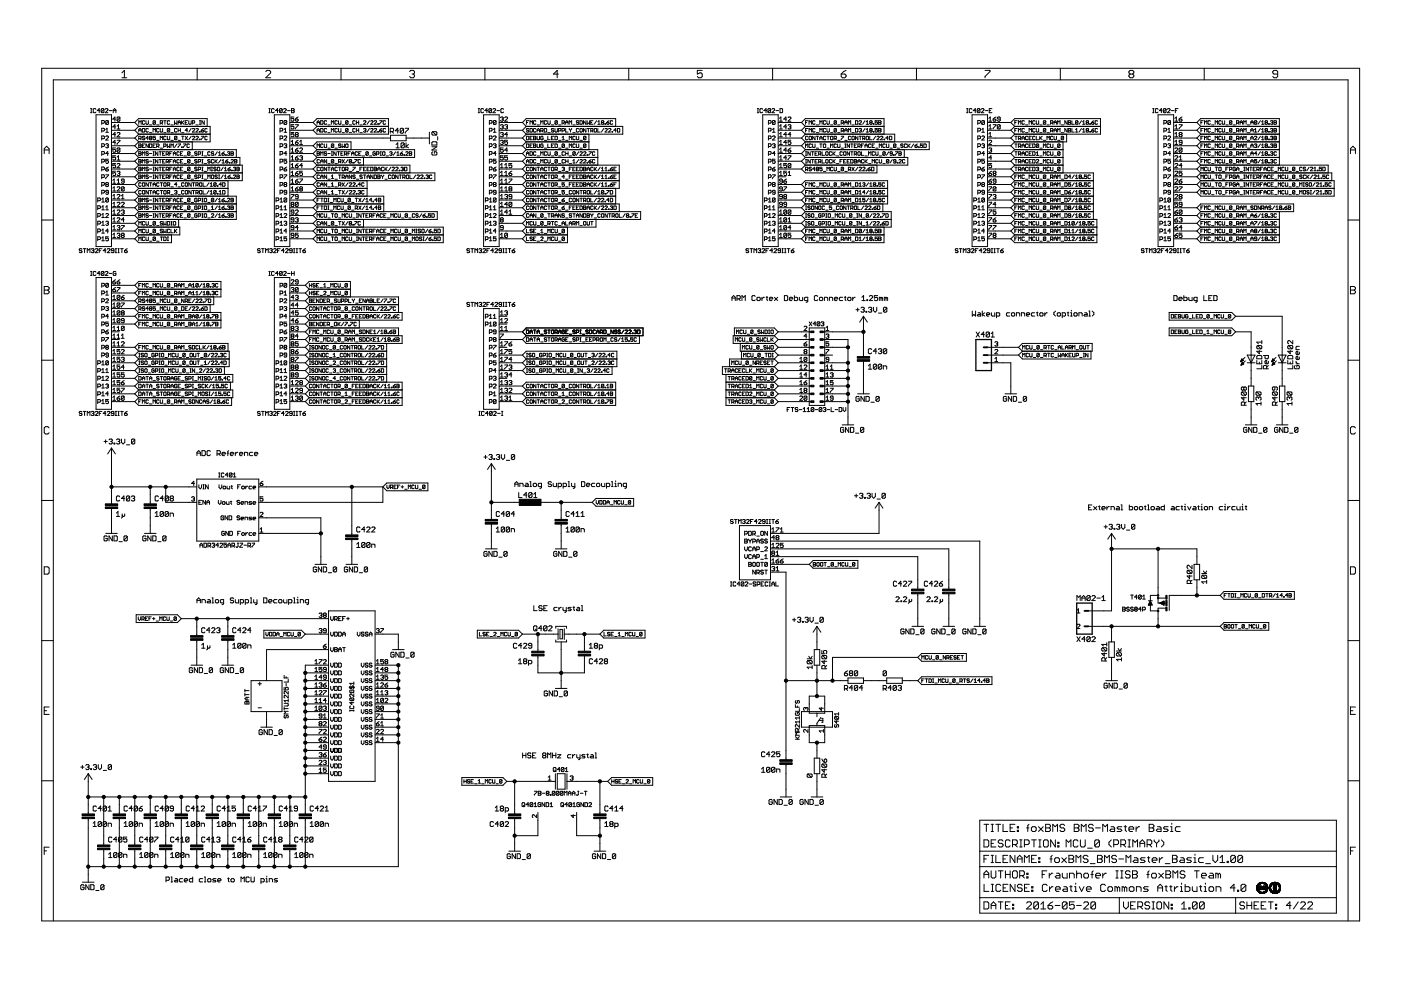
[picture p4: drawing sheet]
<svg xmlns="http://www.w3.org/2000/svg" width="297mm" height="210mm" viewBox="0 0 297 210" stroke-linecap="round" stroke-linejoin="round" font-family="sans-serif">
<g fill="none" stroke="#000" stroke-width=".21">
<path d="M8.8 14.5h279.5v180.8h-279.5zM25.8 15.5l.6-.6v1.6M25.8 16.5h1.1M41.8 14.5v2.4M56.3 15.2l.3-.3h.5l.3 .3v.3l-1.1 1h1.1M72.3 14.5v2.4M86.8 15.2l.3-.3h.5l.3 .3v.3l-.3 .2M87.4 15.7h.2M87.6 15.7l.3 .3v.2l-.3 .3h-.5l-.3-.3M102.8 14.5v2.4M118.4 15.7h-1.1l.8-.8v1.6M133.3 14.5v2.4"/>
<path d="M148.9 14.9h-1.1v.8l.6-.2h.2l.3 .2v.5l-.3 .3h-.5l-.3-.3M163.8 14.5v2.4M178.4 15.7h.7l.3 .3v.2l-.3 .3h-.5l-.2-.3zM179.4 14.9l-.5 .3-.5 .5M194.3 14.5v2.4M208.9 14.9h1v.3l-1 1v.3M224.8 14.5v2.4M239.6 15.7l-.2 .3v.2l.2 .3h.5l.3-.3v-.2l-.3-.3M239.6 15.7l-.2-.2v-.3l.2-.3h.5l.3 .3v.3l-.3 .2M239.6 15.7h.5M255.3 14.5v2.4M270.9 15.7h-.8l-.2-.2v-.3l.2-.3h.5l.3 .3v1l-.3 .3h-.5l-.2-.3"/>
<path d="M9.4 31.8h1M9.4 32.6v-1.1l.5-.5 .5 .5v1.1M19.2 23.9h.3M19.2 23h.3M19.3 23v.9M20.3 23.2l-.1-.2-.4 .2v.5l.1 .2 .4-.2M20.4 24.3h3.2v28h-3.2zM21.2 23.5h-.6l.4-.5v.9M21.6 26.1h.4l.1-.1-.1-.5h-.4v.9M21.6 27.8h.4l.1-.5-.5-.1v.8M21.6 31.1h.4l.1-.5-.1-.1h-.4v.8M21.6 39.3h.4l.1-.5-.1-.1h-.4v.9"/>
<path d="M21.6 34.3h.4l.1-.1-.1-.4h-.4v.8M21.6 36h.4l.1-.2-.1-.4h-.4v.9M21.6 37.6h.4l.1-.4-.5-.1v.8M21.6 32.7h.4l.1-.4-.5-.2v.9M21.6 29.4l.5-.1-.1-.5h-.4v.9M22 23.2v.5l-.1 .2-.4-.2M22 23.2l-.4-.2-.1 .2v.5M22 23.2l-.5 .5M22.3 23.2l.2-.2 .4 .2-.6 .7h.6M22.4 29l.2-.2 .4 .2-.6 .7h.6M22.4 30.6l.4-.1 .2 .1-.2 .3M22.4 35.8h.4l.2 .3-.4 .2z"/>
<path d="M22.4 37.1h.6l-.6 .8M22.4 27.5l.3-.3v.8M22.4 28h.6M22.6 39.1l-.2-.1 .2-.3 .4 .1-.2 .3M22.6 39.1l-.2 .2 .2 .3 .4-.2-.2-.3M22.6 39.1h.2M22.7 30.9h.1M22.8 30.9l.2 .2-.2 .2-.4-.1M23 25.7v.6l-.2 .1-.4-.1M23 33.8h-.6v.4l.3-.1 .3 .1-.2 .4-.4-.1M23 32.6h-.6l.4-.5v.9M23 25.7l-.4-.2-.2 .2v.6"/>
<path d="M23 25.7l-.6 .6M23 35.4l-.6 .4M23.2 23.5h.5M23.6 37.5h5M23.6 34.2h5M23.6 32.6h5M23.6 30.9h5M23.6 29.3h5M23.6 27.6h5M23.6 26h5M23.6 39.1h5M23.6 35.8h5"/>
<path d="M23.9 38.2l.3-.2v.9M23.9 39.9l.3-.3v.9M23.9 38.9h.6M24 23.9v-.6l.3-.3 .3 .3v.6M24 23.5h.6M24.5 25.3h-.6l.5-.5v.9M24.5 26.9h-.6l.5-.5v.9M24.5 28.5h-.6l.5-.4v.9M24.5 30.2h-.6l.5-.5v.9M24.5 31.4h-.6v.4l.3-.1 .3 .1-.1 .5-.5-.2M24.5 33h-.6v.5l.3-.2 .3 .2-.1 .4-.5-.1M24.5 34.7h-.6v.4l.5-.1 .1 .4-.1 .2-.5-.2"/>
<path d="M24.5 36.3h-.6v.5l.5-.2 .1 .5-.1 .1-.5-.1M24.8 29.7h.6l-.6 .9M24.8 26.8l.3-.4v.9M24.8 33.3l.3-.3v.9M24.8 38.2l.3-.2v.9M24.8 36.4l.5-.1 .1 .1-.1 .4M24.8 28.2l.2-.1 .4 .1-.6 .8h.6M24.8 34.8l.2-.1 .4 .1-.6 .8h.6M24.8 39.8l.2-.2 .4 .2-.6 .7h.6M24.8 27.3h.6M24.8 33.9h.6M24.8 38.9h.6"/>
<path d="M25.1 36.8h.2M25.3 36.8l.1 .1-.1 .3-.5-.1M25.4 25l-.4-.2-.2 .2v.5M25.4 31.5l-.1-.1-.5 .1v.6M25.4 25v.5l-.1 .2-.5-.2M25.4 31.5v.6l-.1 .2-.5-.2M25.4 25l-.6 .5M25.4 31.5l-.6 .6M26.3 38.4h-.4l-.2-.2 .2-.2 .4 .1v.6l-.1 .2-.5-.2M26.3 39.8l-.1-.2-.5 .2v.5M26.3 39.8v.5l-.1 .2-.5-.2M26.3 39.8l-.6 .5"/>
<path d="M28.6 35.8l.8 .9M28.6 32.6l.8 .8M28.6 26l.8-.9h14.5v1.7M28.6 34.2l.8 .8M28.6 37.5l.8 .8M28.6 30.9l.8 .8M28.6 26l.8 .8M28.6 39.1l.8 .8M28.6 27.6l.8 .8M28.6 29.3l.8 .8M29.4 26.8h15.2v3.3h-15.2M29.4 33.4h21.5v1.6"/>
<path d="M29.4 35h22v3.3h-22M29.4 36.7h22M29.4 31.7h20.7v1.7M29.4 28.4h15.2M29.4 39.9h18.9M29.4 33.4l-.8 .8M29.4 35l-.8 .8M29.4 36.7l-.8 .8M29.4 31.7l-.8 .9M29.4 30.1l-.8 .8M29.4 39.9l-.8 .9M29.4 38.3l-.8 .8"/>
<path d="M29.4 26.8l-.8 .8M29.4 28.4l-.8 .9M29.4 26.4v-.8l.3 .2 .2-.2v.8M29.4 28v-.5l.3-.3 .2 .3v.5M29.4 29.4h.4l.1-.4-.5-.1v.7M29.4 30.5l.5 .1-.1 .7h-.4zM29.4 32.2l.5 .1-.1 .6h-.4zM29.4 33.8l.5 .2-.1 .6h-.4zM29.4 35.5l.5 .1-.1 .6h-.4zM29.4 37.1l.5 .1-.1 .7h-.4zM29.4 37.5h.4M29.4 34.2h.4"/>
<path d="M29.4 32.6h.4M29.4 30.9h.4M29.4 27.6h.5M29.4 35.8h.4M29.7 29.4l.2 .2M29.9 38.9h-.5v.5l.1 .1 .4-.1M30.2 27.2l.5 .2-.1 .6h-.4zM30.2 32.9v-.7l.2 .2 .3-.2v.7M30.2 34.6v-.8l.2 .3 .3-.3v.8M30.2 36.2v-.7l.2 .2 .3-.2v.7M30.2 37.9v-.8l.2 .3 .3-.3v.8M30.2 38.9h.5l-.1 .6-.4-.1z"/>
<path d="M30.2 30.9h.2M30.7 29l-.4-.1-.1 .2 .4 .2 .1 .2-.1 .1-.4-.1M30.7 25.7l-.1-.1-.4 .1 .1 .7 .4-.2M30.7 30.5h-.5v.8h.5M30.9 25.6l.2 .8 .4-.2v-.6M31.5 34l-.4-.2-.2 .3 .4 .1 .2 .2-.2 .2-.4-.2M31.5 35.6l-.4-.1-.2 .2 .4 .1 .2 .3-.2 .1-.4-.1M31.5 27.4l-.2-.2-.4 .2 .2 .6 .4-.1M31.5 30.5v.8l-.6-.8v.8M31.5 32.3l-.4-.1-.2 .2 .4 .2 .2 .2-.2 .1-.4-.1M31.5 37.2l-.4-.1-.2 .3 .4 .1 .2 .2-.2 .2-.4-.2M31.5 38.8v.7l-.6-.7v.7"/>
<path d="M31.5 29.3h-.6l.4-.4v.7M31.7 30.5l.5 .1-.1 .7h-.4zM31.7 37.5h.5M31.7 34.2h.5M31.7 32.6h.5M31.7 28.1h.5M31.7 26.5h.5M31.7 38.8h.5M31.7 35.8h.5M31.8 29.3l-.1-.2 .1-.2 .4 .1-.1 .3M31.8 29.3l-.1 .1 .1 .2 .4-.1-.1-.2M31.8 29.3h.3"/>
<path d="M31.9 38.8v.7M32.4 28v-.8l.3 .3 .3-.3v.8M32.4 39.5v-.5l.3-.2 .3 .2v.5M32.4 32.2h.3M32.4 37.1h.3M32.4 37.9h.3M32.4 33.8h.3M32.4 34.6h.3M32.4 32.9h.3M32.4 30.9h.3M32.4 39.1h.6M32.4 35.5h.3"/>
<path d="M32.4 36.2h.3M32.6 32.2v.7M32.6 33.8v.8M32.6 35.5v.7M32.6 37.1v.8M33 25.7l-.2-.1-.4 .1v.5M33 28.9h-.6v.4l.4-.2 .2 .4-.2 .1-.4-.1M33 30.5h-.6v.8h.6M33 25.7l-.2 .7-.4-.2M33 25.7l-.6 .5M33.2 31l.5-.1-.1-.4h-.4v.8M33.2 29.8h.5"/>
<path d="M33.2 26.5h.5M33.5 32.2v.7l-.5-.7v.7M33.5 33.8v.8l-.5-.8v.8M33.5 35.5v.7l-.5-.7v.7M33.5 37.1v.8l-.5-.8v.8M33.5 31l.2 .3M33.7 27.4l-.1-.2-.4 .2 .1 .6 .4-.1M33.7 38.9h-.5v.5l.1 .1 .4-.1M33.7 32.2h.5M33.7 37.1h.5M33.7 33.8h.5M33.7 35.5h.5"/>
<path d="M34 26.1h.4l.1-.4-.5-.1v.8M34 27.2l.1 .8 .4-.1v-.7M34 29.6v-.7l.2 .2 .3-.2v.7M34 32.2v.7M34 33.8v.8M34 35.5v.7M34 37.1v.8M34 31.4h.5M34 38.8h.5M34.2 38.8v.7M34.2 26.1l.3 .3M34.5 37.5h.2"/>
<path d="M34.5 34.2h.2M34.5 32.6h.2M34.5 35.8h.2M34.7 31h.4l.1-.4-.5-.1v.8M34.7 38.9h.5l-.1 .6-.4-.1zM34.7 28.1h.5M34.7 25.6h.5M35 25.6v.8M35 32.2h-.5v.7h.5M35 33.8h-.5v.8h.5M35 35.5h-.5v.7h.5M35 37.1h-.5v.8h.5"/>
<path d="M35.2 32.7l.5-.1-.1-.4h-.4v.7M35.2 34.3h.4l.1-.3-.5-.2v.8M35.2 36h.4l.1-.4-.5-.1v.7M35.2 37.6h.4l.1-.4-.5-.1v.8M35.2 29l-.1-.1-.4 .1 .1 .6 .4-.1M35.5 34.3l.2 .3M35.5 28.9l.1 .7 .4-.1v-.6M35.5 32.7l.2 .2M35.5 30.5v.8l.2-.3 .3 .3v-.8M35.5 39.2h.4l.1-.3-.5-.1v.7M35.5 36l.2 .2M35.5 37.6l.2 .3"/>
<path d="M35.7 39.2l.3 .3M36 27.4l-.1 .6-.4-.1M36 25.7l-.1-.1-.4 .1 .1 .7 .4-.2M36 27.4l-.4-.2-.1 .7M36 37.5h.2M36 34.2h.2M36 32.6h.2M36 35.8h.2M36 27.4l-.5 .5M36.2 29.8h.5M36.2 31.3v-.8l.3 .3 .2-.3v.8M36.2 28.1h.5"/>
<path d="M36.2 26.5h.5M36.2 39.6h.5M36.5 32.2h-.5v.7M36.5 33.8h-.5v.8M36.5 35.5h-.5v.7M36.5 37.1h-.5v.8M36.7 36.2v-.5l.3-.2 .3 .2v.5M36.7 37.5h.6M36.7 32.9v-.5l.3-.2 .3 .2v.5M36.7 34.6v-.5l.3-.3 .3 .3v.5M36.7 37.9v-.5l.3-.3 .3 .3v.5M36.7 34.2h.6"/>
<path d="M36.7 32.6h.6M36.7 35.8h.6M37 25.6v.8l.3-.3 .2 .3v-.8M37.5 27.4l-.1-.2-.4 .2 .1 .6 .4-.1M37.5 29l-.4-.1-.1 .6M37.5 29l-.1 .6-.4-.1M37.5 39.1h-.5l.4-.3v.7M37.5 30.5l-.5 .8M37.5 29l-.5 .5M37.8 26.4v-.6l.2-.2 .2 .2v.6M37.8 27.2v.8M37.8 30.5h.4l-.4 .8"/>
<path d="M37.8 29.8h.4M37.8 27.6h.4M37.8 26h.4M37.8 39.6h.4M38 37.2l-.1-.1-.4 .1v.5l.1 .2 .4-.2M38 32.3l-.1-.1-.4 .1v.5l.1 .1 .4-.1M38 34l-.1-.2-.4 .2v.4l.1 .2 .4-.2M38 35.6l-.1-.1-.4 .1v.5l.1 .1 .4-.1M38.2 27.2v.8M38.2 37.5h.3M38.2 34.2h.3M38.2 32.6h.3"/>
<path d="M38.2 35.8h.3M38.5 31.2l.1 .1zM38.5 25.6v.8M38.5 28.9h.5M38.5 28.1h.5M38.6 26l.4 .4M38.8 32.2h-.6v.7h.6M38.8 33.8h-.6v.8h.6M38.8 35.5h-.6v.7h.6M38.8 37.1h-.6v.8h.6M38.8 28.9v.7M38.9 30.5h.5l-.5 .8"/>
<path d="M39 38.9h-.5v.5l.1 .1 .4-.1M39 38h.5M39 34.7h.5M39 33.1h.5M39 36.3h.5M39 25.6l-.5 .5M39.3 38.9h.5l-.2 .6-.3-.1zM39.3 26h.2M39.3 28.9l.5 .7M39.8 25.6h-.5v.8h.5M39.8 27.6h-.5l.3-.4v.8M39.8 28.9l-.5 .7"/>
<path d="M40 25.6l.2 .8 .3-.2v-.6M40.2 30.6l-.2-.1-.4 .1v.6l.2 .1 .4-.1M40.3 32.3l-.4-.1-.1 .6M40.3 34l-.4-.2-.1 .6M40.3 35.6v.5l-.1 .1-.4-.1M40.3 37.2v.5l-.1 .2-.4-.2M40.3 37.2l-.4-.1-.1 .6M40.3 32.3l-.1 .6-.4-.1M40.3 34l-.1 .6-.4-.2M40.3 35.6l-.4-.1-.1 .6M40.3 34l-.5 .4M40.3 37.2l-.5 .5"/>
<path d="M40.3 35.6l-.5 .5M40.3 32.3l-.5 .5M40.5 38.8v.7l-.5-.7v.7M40.5 38h.5M40.5 34.7h.5M40.5 33.1h.5M40.5 36.3h.5M40.5 27.2l-.5 .8M40.5 28.9l-.5 .7M40.8 30.1v1.6M40.8 26.1l.5-.1-.2-.4h-.3v.8M40.8 29l.1-.1 .4 .1-.5 .6h.5"/>
<path d="M40.8 27.4l.1-.2 .4 .2-.5 .6h.5M40.8 38.8h.5M41 38.8v.7M41.5 29l.2-.1 .3 .1-.5 .6h.5M41.5 39.2h.4l.1-.3-.5-.1v.7M41.5 27.4l.2-.2 .3 .2-.5 .6h.5M41.5 26.5h.5M41.8 37.2l-.4-.1-.1 .3 .4 .1 .1 .2-.1 .2-.4-.2M41.8 32.3l-.4-.1-.1 .2 .4 .2 .1 .2-.1 .1-.4-.1M41.8 34l-.4-.2-.1 .3 .4 .1 .1 .2-.1 .2-.4-.2M41.8 39.2l.2 .3M41.8 35.6l-.4-.1-.1 .2 .4 .1 .1 .3-.1 .1-.4-.1"/>
<path d="M42 32.7l.5-.1-.1-.4h-.4v.7M42 34.3h.4l.1-.3-.5-.2v.8M42 36h.4l.1-.4-.5-.1v.7M42 37.6h.4l.1-.4-.5-.1v.8M42.3 27.9l.1 .1zM42.3 29.5l.1 .1zM42.3 38.9h.5l-.1 .6-.4-.1zM42.3 25.6h.2M42.3 26.4h.2M42.4 25.6v.8M42.7 27.6h.4l.1 .3-.4 .1zM42.7 28.9h.5l-.5 .7"/>
<path d="M42.8 32.2h.3M42.8 37.1h.3M42.8 37.9h.3M42.8 33.8h.3M42.8 34.6h.3M42.8 32.9h.3M42.8 35.5h.3M42.8 36.2h.3M42.9 32.2v.7M42.9 33.8v.8M42.9 35.5v.7M42.9 37.1v.8"/>
<path d="M43.1 38.8v.7h.5M43.2 27.2l-.5 .4M43.3 25.6v.8l-.5-.8v.8M43.3 38h.5M43.3 34.7h.5M43.3 33.1h.5M43.3 36.3h.5M43.9 27.4l-.1-.2-.4 .2v.5l.2 .1 .3-.1M43.9 29l-.1-.1-.4 .1v.5l.2 .1 .3-.1M44 36.2v-.7l.3 .2 .3-.2v.7M44 37.9v-.8l.3 .3 .3-.3v.8M44.3 38.8l-.5 .7"/>
<path d="M44.6 34l-.4-.2-.2 .3 .4 .1 .2 .2-.2 .2-.4-.2M44.6 32.3l-.2-.1-.4 .1 .2 .6 .4-.1M44.6 39l.2-.2v.7M44.6 39.5h.5M44.8 37.2l.1-.1 .4 .1-.1 .7-.4-.2zM44.8 35.5h.3M44.8 36.2h.3M44.9 35.5v.7M45.3 32.3l-.4-.1-.1 .2 .4 .2 .1 .2-.1 .1-.4-.1M45.3 34l-.1-.2-.4 .2 .1 .6 .4-.2M45.6 33.8v.8M45.7 34.2l.4 .4"/>
<path d="M45.8 35.6l-.1-.1-.4 .1 .1 .2 .4 .2-.1 .2-.4-.1M45.8 38.9h-.5v.5M45.8 38.9v.5l-.1 .1-.4-.1M45.8 38.9l-.5 .5M46.1 37.2l-.4-.1-.1 .3 .4 .1 .1 .2-.1 .2-.4-.2M46.1 39.4l.1 .1zM46.1 33.8l-.5 .5M46.1 32.2l-.5 .7M46.2 35.5l.4 .1-.1 .6-.4-.1zM46.3 32.4l.3-.2v.7M46.3 37.1h.3M46.3 37.9h.3"/>
<path d="M46.3 32.9h.5M46.5 37.1v.8M46.8 33.8l-.5 .8M46.9 39.1h-.4l.3-.3v.7M47.1 32.6h.4l.1 .2-.4 .1zM47.1 34.6h.5M47.1 34.1l.2-.3v.8M47.2 38.8l.5 .1-.1 .6h-.4zM47.3 37.1l-.5 .8M47.3 35.5l-.5 .7M47.6 35.7l.2-.2v.7M47.6 37.4l.2-.3v.8"/>
<path d="M47.6 37.9h.5M47.6 36.2h.5M47.6 32.2l-.5 .4M47.8 32.8l.2 .1zM47.8 34.2h.4l.1 .2-.3 .2zM48.2 32.3l.4-.1 .1 .1-.1 .3M48.3 35.8h.4l.2 .3-.4 .1zM48.3 37.5h.4l.2 .2-.4 .2zM48.3 38.3v3.3M48.3 33.8l-.5 .4M48.5 32.6h.1M48.6 34.4l.1 .2z"/>
<path d="M48.6 32.6l.1 .1-.1 .2-.4-.1M48.9 37.1l-.6 .4M48.9 35.5l-.6 .3M49 32.2l.5 .1-.1 .6h-.4zM49 34l.1-.2 .4 .2-.5 .6h.5M49 32.6h.4M49.1 36.1l.1 .1zM49.1 37.7l.1 .2zM49.5 37.2l.1-.1 .4 .1-.5 .7h.5M49.5 35.6l.4-.1v.3M49.7 33.8l.5 .2-.1 .6h-.4zM49.7 34.2h.4"/>
<path d="M49.7 35.8h.2M49.9 35.8v.4l-.4-.1M50.2 35.5l.5 .1-.1 .6h-.4zM50.2 37.1l.5 .1-.1 .7h-.4zM50.2 37.5h.4M50.2 35.8h.4M57 23.9h.3M57 23h.3M57.1 23v.9M58.1 23.2l-.1-.2-.4 .2v.5l.1 .2 .4-.2M58.2 24.3h3.2v28h-3.2zM59 23.5h-.6l.4-.5v.9"/>
<path d="M59.4 29.4l.5-.1-.1-.5h-.4v.9M59.4 27.8h.4l.1-.5-.5-.1v.8M59.4 31.1h.4l.1-.5-.1-.1h-.4v.8M59.4 26.1h.4l.1-.1-.1-.5h-.4v.9M59.4 36h.4l.1-.4-.1-.2h-.4v.9M59.4 32.7h.4l.1-.4-.5-.2v.9M59.4 39.3h.4l.1-.5-.1-.1h-.4v.9M59.4 37.6h.4l.1-.4-.5-.1v.8M59.4 34.3h.4l.1-.1-.1-.4h-.4v.8M59.8 23.2v.5l-.1 .2-.4-.2M59.8 23.2l-.1-.2-.4 .2v.5M59.8 23.2l-.5 .5"/>
<path d="M60.1 23.2l.2-.2 .4 .2-.6 .7h.6M60.2 27.5l.3-.3v.8M60.2 35.8h.4l.2 .3-.4 .2zM60.2 30.6l.4-.1 .2 .1-.2 .3M60.2 29l.2-.2 .4 .2-.6 .7h.6M60.2 37.1h.6l-.6 .8M60.2 28h.6M60.4 39.1l-.2 .2 .2 .3 .4-.2-.2-.3M60.4 39.1l-.2-.1 .2-.3 .4 .1-.2 .3M60.4 39.1h.2M60.5 30.9h.1M60.6 30.9l.2 .2-.2 .2-.4-.1"/>
<path d="M60.8 32.6h-.6l.4-.5v.9M60.8 25.7l-.4-.2-.2 .2v.6M60.8 33.8h-.6v.4l.3-.1 .3 .1-.2 .4-.4-.1M60.8 25.7l-.6 .6M60.8 25.7v.6l-.2 .1-.4-.1M60.8 35.4l-.6 .4M61 23.5h.5M61.4 37.5h5M61.4 34.2h5M61.4 32.6h5M61.4 30.9h5M61.4 29.3h21.4"/>
<path d="M61.4 27.6h5M61.4 26h5M61.4 39.1h5M61.4 35.8h5M61.7 30l.3-.3v.9M61.7 31.7l.3-.3v.9M61.7 33.3l.3-.3v.9M61.7 35l.3-.3v.9M61.7 36.6l.3-.3v.9M61.7 38.2l.3-.2v.9M61.7 39.9l.3-.3v.9M61.7 32.3h.6"/>
<path d="M61.7 33.9h.6M61.7 35.6h.6M61.7 37.2h.6M61.7 38.9h.6M61.7 30.6h.6M61.8 23h.4l.2 .2-.2 .3 .2 .2-.2 .2h-.4zM61.8 23.5h.4M62.3 24.8h-.6v.5l.3-.2 .3 .2-.1 .4-.5-.2M62.3 26.4h-.6v.5l.3-.1 .3 .1-.1 .4-.5-.1M62.3 28.1h-.6v.4l.3-.1 .3 .1-.1 .5-.5-.1M62.6 25.3h.5l.1 .2-.4 .2zM62.6 30.2h.5l.1 .3-.4 .1z"/>
<path d="M62.6 31.8h.5l.1 .3-.4 .2zM62.6 33.5h.5l.1 .3-.4 .1zM62.6 35.1h.5l.1 .3-.4 .2zM62.6 36.8h.5l.1 .3-.4 .1zM62.6 38.4h.5l.1 .3-.4 .2zM62.6 26.4h.6l-.6 .9M62.8 28.5h.3M62.8 28.5l-.2 .2 .2 .3 .4-.1-.1-.4M62.8 28.5l-.2-.1 .2-.3 .4 .1-.1 .3M63.2 24.8l-.6 .5M63.2 29.7l-.6 .5M63.2 31.4l-.6 .4"/>
<path d="M63.2 33l-.6 .5M63.2 34.7l-.6 .4M63.2 36.3l-.6 .5M63.2 38l-.6 .4M63.2 39.6l-.6 .4M63.5 38h.6l-.6 .9M63.5 33.2l.5-.2 .1 .2-.1 .3M63.5 31.5l.2-.1 .4 .1-.6 .8h.6M63.5 30.6h.6M63.5 30l.3-.3v.9M63.8 33.5h.2M64 33.5l.1 .1-.1 .3-.5-.1"/>
<path d="M64.1 36.3h-.6v.5l.5-.2 .1 .5-.1 .1-.5-.1M64.1 35.1h-.6l.5-.4v.9M66.4 30.9l.8-.8h7.2v1.6M66.4 26l.8-.9h15.2v3.3h-15.2l-.8-.8M66.4 30.9l.8 .8M66.4 32.6l.8 .8M66.4 37.5l.8 .8M66.4 39.1l.8 .8M66.4 26l.8 .8M66.4 35.8l.8 .9M66.4 34.2l.8 .8M67.2 35h19.7v1.7"/>
<path d="M67.2 35l-.8 .8M67.2 36.7h25v1.6h-25M67.2 36.7l-.8 .8M67.2 39.9l-.8 .9M67.2 26.8l-.8 .8M67.2 31.7h20.7v1.7h-20.7M67.2 26.8h15.2M67.2 39.9h10.6M67.2 38.3l-.8 .8M67.2 33.4l-.8 .8M67.2 31.7l-.8 .9M67.2 32.2l.5 .1-.1 .6h-.4z"/>
<path d="M67.2 31.3v-.8l.3 .3 .2-.3v.8M67.2 26.4v-.6l.3-.2 .2 .2v.6M67.2 28v-.5l.3-.3 .2 .3v.5M67.2 32.6h.4M67.2 27.6h.5M67.2 26h.5M67.7 34l-.1-.2-.4 .2 .2 .6 .3-.2M67.7 35.6l-.1-.1-.4 .1 .2 .6 .3-.1M67.7 37.2l-.1-.1-.4 .1 .2 .7 .3-.2M67.7 38.9h-.5l.2 .6 .3-.1M68 37.9v-.5l.2-.3 .3 .3v.5M68 27.2l.5 .2-.1 .6h-.4z"/>
<path d="M68 32.9v-.7l.2 .2 .3-.2v.7M68 35.6l.1-.1 .4 .1-.1 .6-.4-.1zM68 25.6l.5 .1-.1 .7h-.4zM68 34.6v-.5l.2-.3 .3 .3v.5M68 39.5v-.5l.2-.2 .3 .2v.5M68 37.5h.5M68 34.2h.5M68 39.1h.5M68.5 30.6l-.1-.1-.4 .1v.6l.1 .1 .4-.1M68.7 30.5l.2 .8 .4-.1v-.7M69.3 32.3l-.2-.1-.4 .1 .2 .3 .4 .1-.2 .2-.4-.1M69.3 33.8v.8l-.6-.8v.8"/>
<path d="M69.3 35.5v.7l-.6-.7v.7M69.3 37.1v.8l-.6-.8v.8M69.3 38.8v.7l-.6-.7v.7M69.3 27.4l-.2-.2-.4 .2v.5l.2 .1 .4-.1M69.3 25.7l-.2-.1-.4 .1v.5l.2 .2 .4-.2M69.5 38h.5M69.5 34.7h.5M69.5 32.6h.5M69.5 31.4h.5M69.5 28.1h.5M69.5 26.5h.5M69.5 39.6h.5"/>
<path d="M69.5 35.5h.5M69.7 35.5v.7M70.3 32.2h.2M70.3 37.9h.5M70.3 37.4l.2-.3v.8M70.3 39l.2-.2v.7M70.3 36.2v-.5l.2-.2 .3 .2v.5M70.3 28v-.8l.2 .3 .3-.3v.8M70.3 26.4v-.8l.2 .2 .3-.2v.8M70.3 32.9h.2M70.3 39.5h.5M70.3 35.8h.5"/>
<path d="M70.4 32.2v.7M70.8 34l-.4-.2-.1 .6M70.8 34l-.2 .6-.3-.2M70.8 30.6l-.4-.1-.1 .7M70.8 30.6l-.2 .7-.3-.1M70.8 30.6l-.5 .6M70.8 34l-.5 .4M71 38h.5M71 34.7h.5M71 31.4h.5M71 39.6h.5M71.3 32.2v.7l-.5-.7v.7"/>
<path d="M71.5 32.2h.5M71.5 25.7l-.1-.1-.4 .1v.5l.1 .2 .4-.2M71.5 35.6l-.1-.1-.4 .1v.5l.1 .1 .4-.1M71.5 27.4l-.1-.2-.4 .2v.5l.1 .1 .4-.1M71.8 37.1h.5M71.8 25.6l.1 .8 .4-.2v-.6M71.8 34.3h.4l.1-.3-.5-.2v.8M71.8 27.2l.1 .8 .4-.1v-.7M71.8 39.2h.4l.1-.3-.5-.1v.7M71.8 35.5h.5M71.8 32.2v.7M72 34.3l.3 .3"/>
<path d="M72 35.5v.7M72 37.1v.8M72 39.2l.3 .3M72.3 30.6l-.1-.1-.4 .1 .1 .3 .4 .1-.1 .3-.4-.1M72.3 32.6h.2M72.5 35.6l.2-.1 .3 .1-.1 .6-.4-.1zM72.5 37.6l.5-.1-.1-.4h-.4v.8M72.5 30.5v.8l.3-.3 .2 .3v-.8M72.5 28.1h.5M72.5 26.5h.5M72.5 38.8l.5 .7M72.5 33.8l.5 .8"/>
<path d="M72.8 32.2h-.5v.7h.5M72.8 37.6l.2 .3M73 32.7l.5-.1-.1-.4h-.4v.7M73 38.8l-.5 .7M73 33.8l-.5 .8M73.3 30.6l.1-.1 .4 .1-.1 .7-.4-.1zM73.3 36l.5-.2-.1-.3h-.4v.7M73.3 37.5h.5M73.3 37.9v-.5l.2-.3 .3 .3v.5M73.3 32.7l.2 .2M73.5 36l.3 .2M73.8 25.7l-.1 .7-.4-.2"/>
<path d="M73.8 27.4l-.5 .5M73.8 27.4l-.1 .6-.4-.1M73.8 25.7l-.1-.1-.4 .1v.5M73.8 27.4l-.1-.2-.4 .2v.5M73.8 25.7l-.5 .5M73.8 32.6h.2M73.8 38.8l-.5 .7M73.8 33.8l-.5 .8M74 38.9h.5l-.5 .6h.5M74 28.1h.5M74 26.5h.5M74 36.3h.5"/>
<path d="M74.2 34.2l-.2-.1 .2-.3 .3 .2-.1 .2M74.2 34.2l-.2 .1 .2 .3 .3-.2-.1-.2M74.2 34.2h.2M74.3 32.2h-.5v.7M74.5 37.1v.8l-.5-.8v.8M74.5 32.9v-.5l.3-.2 .3 .2v.5M74.5 32.6h.6M74.8 35.5h.5l-.5 .7M74.8 34.4l.1 .2zM74.8 38.9h.5l-.5 .6h.5M75.2 33.8h.5l-.5 .8M75.3 37.2l-.1-.1-.4 .1 .1 .3 .4 .1-.1 .3-.4-.2"/>
<path d="M75.3 27.4l-.1-.2-.4 .2v.5l.1 .1 .4-.1M75.3 25.7l-.1-.1-.4 .1v.5l.1 .2 .4-.2M75.6 38h.5M75.6 27.6h.5M75.6 26h.5M75.6 39.4l.1 .1zM75.6 36.3h.5M75.6 25.6v.8M75.6 27.2v.8M75.8 32.3l-.1-.1-.4 .1v.5l.1 .1 .4-.1M76.1 32.6h.2M76.1 25.6v.8"/>
<path d="M76.1 27.2v.8M76.3 28.1h.5M76.3 26.5h.5M76.3 35.8h.3M76.4 34l-.1-.2-.4 .2 .2 .6 .3-.2M76.4 39.1h-.5l.4-.3v.7M76.6 32.2h-.5v.7h.5M76.8 37.2l-.1-.1-.4 .1 .1 .3 .4 .1-.1 .3-.4-.2M76.8 35.5h-.5v.7M76.8 33.1h.5M77.1 37.1h.5M77.1 25.7l.1-.1 .4 .1-.5 .7h.5"/>
<path d="M77.1 27.4l.3-.2 .2 .2-.2 .2M77.1 35.8h.2M77.1 33.4v1.6M77.2 38.9h-.5l.1 .6 .4-.1M77.3 37.1v.8M77.3 27.6h.1M77.4 27.6l.2 .1-.2 .3-.3-.1M77.6 35.5h-.5v.7h.5M77.8 37.9v-.5l.3-.3 .2 .3v.5M77.8 37.5h.5M77.8 38.3v3.3M77.8 35.8h.3"/>
<path d="M78.1 32.3l-.4-.1-.1 .6M78.1 32.3l-.1 .6-.4-.1M78.1 32.3l-.5 .5M78.3 35.5h-.5v.7h.5M78.3 33.1h.5M78.3 27.2l-.5 .8M78.3 25.6l-.5 .8M78.6 35.5l.5 .1-.1 .6h-.4zM78.6 25.7l.1-.1 .4 .1-.5 .7h.5M78.6 27.4l.1-.2 .4 .2-.5 .6h.5M79.1 37.1v.8l-.5-.8v.8M79.3 35.5l.5 .1-.1 .6h-.4z"/>
<path d="M79.3 27.4l.2-.2 .3 .2-.5 .6h.5M79.3 25.7l.2-.1 .3 .1-.5 .7h.5M79.3 37.1l.5 .1-.1 .7h-.4zM79.3 35.8h.4M79.6 32.3l-.1-.1-.4 .1v.5l.4 .1 .1-.3h-.3M79.8 32.7l.5-.1-.1-.4h-.4v.7M80.1 27.9l.1 .1zM80.1 26.2l.1 .2zM80.1 36.2v-.5l.2-.2 .3 .2v.5M80.1 37.1l.5 .1-.1 .7h-.4zM80.1 37.5h.4M80.1 35.8h.5"/>
<path d="M80.5 25.6h.5l-.5 .8M80.5 27.6h.4l.1 .3-.4 .1zM80.6 32.2h.3M80.6 32.9h.3M80.7 32.2v.7M80.9 37.1l.2 .4M81 27.2l-.5 .4M81.1 37.5v.4M81.2 32.2l.4 .1-.1 .6-.4-.1zM81.4 35.6l-.2-.1-.3 .1v.5l.1 .1 .4-.1M81.4 37.1l-.3 .4M81.6 35.5v.7"/>
<path d="M81.6 38h.5M81.7 27.4l-.1-.2-.4 .2v.5l.2 .1 .3-.1M81.7 25.7l-.1-.1-.4 .1v.5l.2 .2 .3-.2M81.7 35.8l.4 .4M81.9 33.1h.5M82.1 35.5l-.5 .5M82.6 32.3l.4-.1 .1 .1-.1 .3M82.7 27.9h.6l.1-.2v-.3l-.1-.2h-.6v1M82.8 28.7h3.3v1.1h-3.3zM82.9 37.2l-.2-.1-.3 .1v.5l.1 .2 .4-.2M82.9 32.6h.1M82.9 35.5l-.5 .7"/>
<path d="M83 32.6l.1 .1-.1 .2-.4-.1M83.1 27.9l.3 .3M83.1 35.6l.1-.1 .4 .1-.5 .6h.5M83.1 37.2l.1-.1 .4 .1-.1 .7-.4-.2zM83.9 35.6l.1-.1 .4 .1-.5 .6h.5M83.9 32.2l-.5 .7M84 30.6l.3-.3v1M84 31.3h.7M84.1 32.4l.3-.2v.7M84.1 32.9h.5M84.4 37.1v.8l-.5-.8v.8M84.5 27.7h-.7l.5-.5v1"/>
<path d="M84.6 36.1l.2 .1zM84.6 37.1h.5M84.9 32.6h.4l.1 .2-.4 .1zM84.9 37.1v.8M85 35.6l.4-.1 .1 .1-.1 .2M85.3 35.8h.1M85.4 37.6h.4l.1-.4-.5-.1v.8M85.4 35.8l.1 .2-.1 .2-.4-.1M85.4 32.2l-.5 .4M85.6 27.4l-.2-.2h-.4l-.1 .2v.7M85.6 27.4v.7l-.2 .1h-.4l-.1-.1M85.6 27.4l-.7 .7"/>
<path d="M85.6 37.6l.3 .3M85.6 32.8l.2 .1zM85.7 30.5v.7l-.1 .1h-.4l-.2-.1M85.7 30.5l-.1-.2h-.4l-.2 .2v.7M85.7 30.5l-.7 .7M85.8 35.5l.5 .1-.2 .6h-.3zM85.9 27.2h.7l-.7 1M86 32.3l.1-.1 .4 .1-.5 .6h.5M86.1 30.3v1M86.1 29.3h4.9M86.3 37.1l.4 .1-.2 .7-.4-.2zM86.6 30.6l-.5 .4 .5 .3"/>
<path d="M86.8 32.2l.5 .1-.1 .6h-.4zM86.8 32.6h.4M86.9 37.1v.8h.5M88.2 37.1l-.5 .8M88.4 37.2l.1-.1 .4 .1-.5 .7h.5M89.2 37.2l.1-.1 .4 .1-.5 .7h.5M89.9 37.7l.2 .2zM90.3 37.2l.4-.1 .1 .1-.1 .3M90.6 37.5h.1M90.7 37.5l.1 .1-.1 .3-.4-.2M91 28v2.5M91.6 30.2l.2-.1h.7l.1 .1v.6h-1z"/>
<path d="M91.6 31.1h1l-1 .7h1M91.6 37.2l-.2-.1-.3 .1v.5l.1 .2 .4-.2M91.8 32.2l-.2 .1v.4l.2 .2h.7l.1-.2v-.4l-.1-.1h-.4v.3M91.8 27.9l-.2 .2v.3l.2 .2h.7M91.8 27.9h.7l.1 .2-.1 .5M91.8 27.9l.7 .7M92.8 29v.7M101.4 23.9h.3M101.4 23h.3M101.5 23v.9M102.5 23.2l-.1-.2-.4 .2 .1 .7 .4-.2M102.5 24.3h3.3v28h-3.3z"/>
<path d="M103.4 23.5h-.6l.4-.5v.9M103.8 27.8h.4l.1-.5-.5-.1v.8M103.8 36h.4l.1-.4-.1-.2h-.4v.9M103.8 39.3h.4l.1-.5-.1-.1h-.4v.9M103.8 26.1h.4l.1-.1-.1-.5h-.4v.9M103.8 29.4l.5-.1-.1-.5h-.4v.9M103.8 31.1h.4l.1-.5-.1-.1h-.4v.8M103.8 32.7h.4l.1-.4-.5-.2v.9M103.8 34.3h.4l.1-.1-.1-.4h-.4v.8M103.8 37.6h.4l.1-.4-.5-.1v.8M104.2 23.2l-.4-.2-.1 .2v.5M104.2 23.2v.5l-.1 .2-.4-.2"/>
<path d="M104.2 23.2l-.5 .5M104.5 23.2l.1-.2 .5 .2-.6 .7h.6M104.6 27.5l.3-.3v.8M104.6 30.6l.4-.1 .2 .1-.2 .3M104.6 35.8h.4l.2 .3-.5 .2zM104.6 29l.1-.2 .5 .2-.6 .7h.6M104.6 37.1h.6l-.6 .8M104.6 28h.6M104.7 39.1l-.1 .2 .1 .3 .5-.2-.2-.3M104.7 39.1h.3M104.7 39.1l-.1-.1 .1-.3 .5 .1-.2 .3M104.9 30.9h.1"/>
<path d="M105 30.9l.2 .2-.2 .2-.4-.1M105.2 33.8h-.6v.4l.3-.1 .3 .1-.2 .4-.4-.1M105.2 32.6h-.6l.4-.5v.9M105.2 35.4l-.6 .4M105.2 25.7v.6l-.2 .1-.4-.1M105.2 25.7l-.5-.2-.1 .8M105.2 25.7l-.6 .6M105.3 23.5h.6M105.8 37.5h5M105.8 34.2h5M105.8 32.6h5M105.8 30.9h5"/>
<path d="M105.8 29.3h5M105.8 27.6h5M105.8 26h5M105.8 39.1h5M105.8 35.8h5M106.1 25l.5-.2 .1 .2-.1 .3M106.1 26.6l.5-.2 .1 .2-.1 .3M106.1 28.2l.5-.1 .1 .1-.1 .3M106.1 29.9l.5-.2 .1 .2-.1 .3M106.1 35.6h.6M106.1 37.2h.6M106.1 38.9h.6"/>
<path d="M106.1 35l.3-.3v.9M106.1 36.6l.3-.3v.9M106.1 38.2l.3-.2v.9M106.1 39.9l.3-.3v.9M106.4 25.3h.2M106.4 26.9h.2M106.4 28.5h.2M106.4 30.2h.2M106.6 25.3l.1 .1-.1 .3-.5-.2M106.6 28.5l.1 .2-.1 .3-.5-.1M106.6 26.9l.1 .2-.1 .2-.5-.1M106.6 30.2l.1 .1-.1 .3-.5-.1"/>
<path d="M106.7 31.4h-.6v.4l.3-.1 .3 .1-.1 .5-.5-.2M106.7 33h-.6v.5l.3-.2 .3 .2-.1 .4-.5-.1M106.8 23.2l-.2-.2-.4 .2v.5l.1 .2 .5-.2M107 35l.3-.3v.9M107 36.6l.3-.3v.9M107 38.2l.3-.2v.9M107 39.9l.3-.3v.9M107 25l.1-.2 .5 .2-.6 .7h.6M107 35.6h.6M107 37.2h.6M107 38.9h.6M107 26.6l.5-.2 .1 .2-.1 .3"/>
<path d="M107.3 26.9h.2M107.5 26.9l.1 .2-.1 .2-.5-.1M107.6 29.7h-.6v.5l.3-.2 .3 .2-.1 .4-.5-.1M107.6 33h-.6v.5l.3-.2 .3 .2-.1 .4-.5-.1M107.6 28.5h-.6l.5-.4v.9M107.6 31.8h-.6l.5-.4v.9M107.9 36.8h.5l.1 .3-.4 .1zM107.9 38h.6l-.6 .9M108.5 34.7h-.6v.4l.5-.1 .1 .4-.1 .2-.5-.2M108.5 36.3l-.6 .5M110.8 26l.8-.9h18.9v1.7M110.8 34.2l.8 .8"/>
<path d="M110.8 32.6l.8 .8M110.8 27.6l.8 .8M110.8 26l.8 .8M110.8 37.5l.8 .8M110.8 39.1l.8 .8M110.8 35.8l.8 .9M110.8 29.3l.8 .8M110.8 30.9l.8 .8M111.6 30.1h13.3M111.6 38.3l-.8 .8M111.6 35h19.7v4.9h-19.7M111.6 38.3h19.7"/>
<path d="M111.6 36.7h19.7M111.6 26.8h20.4v1.6h-20.4M111.6 33.4h15.1M111.6 31.7h15.1v3.3M111.6 33.4l-.8 .8M111.6 31.7l-.8 .9M111.6 26.8l-.8 .8M111.6 36.7l-.8 .8M111.6 39.9l-.8 .9M111.6 35l-.8 .8M111.6 28.4l-.8 .9M111.6 30.1l-.8 .8"/>
<path d="M111.6 32.9v-.5l.3-.2 .2 .2v.5M111.6 28.9l.5 .1-.1 .6h-.4zM111.6 30.5l.5 .1-.1 .7h-.4zM111.6 34.6v-.5l.3-.3 .2 .3v.5M111.6 34.2h.5M111.6 32.6h.5M111.6 26h.3M112.1 27.4l-.4-.2-.1 .3 .4 .1 .1 .3-.1 .1-.4-.1M112.1 35.6l-.1-.1-.4 .1 .1 .6 .4-.1M112.1 37.2l-.1-.1-.4 .1 .1 .7 .4-.2M112.1 25.6h-.5v.8M112.1 38.9h-.5l.1 .6 .4-.1"/>
<path d="M112.4 32.2l.5 .1-.1 .6h-.4zM112.4 33.8l.5 .2-.1 .6h-.4zM112.4 35.6l.1-.1 .4 .1-.1 .6-.4-.1zM112.4 37.2l.1-.1 .4 .1-.1 .7-.4-.2zM112.4 26.4v-.8l.2 .2 .3-.2v.8M112.4 27.2l.5 .2-.1 .6h-.4zM112.4 38.9h.5l-.1 .6-.4-.1zM112.4 30.9h.2M112.4 29.3h.2M112.9 28.9h-.5v.7h.5M112.9 30.5h-.5v.8h.5M113.1 28.9l.5 .1-.1 .6h-.4z"/>
<path d="M113.1 30.5l.5 .1-.1 .7h-.4zM113.1 30.9h.4M113.1 29.3h.4M113.6 32.3l-.1-.1-.4 .1 .1 .6 .4-.1M113.6 25.7l-.1-.1-.4 .1 .1 .7 .4-.2M113.6 27.4l-.1-.2-.4 .2 .1 .6 .4-.1M113.6 34l-.1-.2-.4 .2 .1 .6 .4-.2M113.6 35.5v.7l-.5-.7v.7M113.6 37.1v.8l-.5-.8v.8M113.6 38.8v.7l-.5-.7v.7M113.9 30.5l.1 .8 .4-.1v-.7M113.9 28v-.5l.2-.3 .3 .3v.5"/>
<path d="M113.9 28.9l.1 .7 .4-.1v-.6M113.9 37.1h.5M113.9 34.7h.5M113.9 33.1h.5M113.9 27.6h.5M113.9 26.5h.5M113.9 38.8h.5M113.9 35.5h.5M114.1 35.5v.7M114.1 37.1v.8M114.1 38.8v.7M114.6 32.9v-.7l.3 .2 .2-.2v.7"/>
<path d="M114.6 27.7l.5-.1-.1-.4h-.4v.8M114.6 34.6v-.8l.3 .3 .2-.3v.8M114.6 26.4v-.8l.3 .2 .2-.2v.8M114.6 36.2v-.5l.3-.2 .2 .2v.5M114.6 37.9v-.5l.3-.3 .2 .3v.5M114.6 39.5v-.5l.3-.2 .2 .2v.5M114.6 37.5h.5M114.6 39.1h.5M114.6 35.8h.5M114.9 27.7l.2 .3M115.1 29l-.1-.1-.4 .1v.5l.4 .1 .1-.3h-.2M115.1 30.6l-.1-.1-.4 .1v.6l.4 .1 .1-.4h-.2"/>
<path d="M115.4 27.2l.5 .2-.1 .6h-.4zM115.4 29.8h.5M115.4 31.4h.5M115.9 25.7l-.1-.1-.4 .1 .1 .7 .4-.2M115.9 32.3l-.1-.1-.4 .1 .1 .6 .4-.1M115.9 34l-.1-.2-.4 .2 .1 .6 .4-.2M115.9 35.6l-.1-.1-.4 .1 .1 .6 .4-.1M115.9 37.2l-.1-.1-.4 .1 .1 .7 .4-.2M115.9 38.9h-.5l.1 .6 .4-.1M116.1 25.6l.2 .8 .3-.2v-.6M116.1 32.2l.2 .7 .3-.1v-.6M116.1 33.8l.2 .8 .3-.2v-.6"/>
<path d="M116.1 37.1h.5M116.1 30.5v.8h.5M116.1 28.9v.7h.5M116.1 28.1h.5M116.1 38.8h.5M116.1 35.5h.5M116.4 35.5v.7M116.4 37.1v.8M116.4 38.8v.7M116.9 35.6l.1-.1 .4 .1-.1 .6-.4-.1zM116.9 37.2l.1-.1 .4 .1-.1 .7-.4-.2zM116.9 38.9h.5l-.1 .6-.4-.1z"/>
<path d="M116.9 34.7h.5M116.9 33.1h.5M116.9 30.9h.3M116.9 29.3h.3M116.9 26.5h.5M117.4 27.4l-.1-.2-.4 .2 .1 .2 .4 .1-.1 .3-.4-.1M117.4 28.9h-.5v.7h.5M117.4 30.5h-.5v.8h.5M117.7 27.2l.1 .8 .4-.1v-.7M117.7 28.9l.5 .1-.2 .6h-.3zM117.7 30.5l.5 .1-.2 .7h-.3zM117.7 36l.5-.2-.2-.3h-.3v.7"/>
<path d="M117.7 37.6l.5-.1-.2-.4h-.3v.8M117.7 39.2h.3l.2-.3-.5-.1v.7M117.9 36l.3 .2M117.9 39.2l.3 .3M117.9 37.6l.3 .3M118.2 32.3l-.4-.1-.1 .6M118.2 25.7l-.2-.1-.3 .1v.5M118.2 34l-.4-.2-.1 .6M118.2 25.7l-.5 .5M118.2 32.3l-.5 .5M118.2 32.3l-.2 .6-.3-.1M118.2 25.7l-.2 .7-.3-.2"/>
<path d="M118.2 34l-.2 .6-.3-.2M118.2 34l-.5 .4M118.4 27.7h.4l.1-.3-.5-.2v.8M118.4 29.8h.5M118.4 38h.5M118.4 34.7h.5M118.4 33.1h.5M118.4 31.4h.5M118.4 26.5h.5M118.4 39.6h.5M118.4 36.3h.5M119.2 26.1l.5-.1-.2-.4h-.3v.8"/>
<path d="M119.2 27.7l.5-.1-.2-.4h-.3v.8M119.2 35.6l.3-.1 .2 .1-.2 .2M119.2 29.6h.5M119.2 29.1l.2-.2v.7M119.4 35.8h.1M119.4 26.1l.3 .3M119.5 35.8l.2 .2-.2 .2-.3-.1M119.7 30.6l-.2-.1-.3 .1v.6M119.7 32.3l-.2-.1-.3 .1v.5l.1 .1 .4-.1M119.7 34l-.2-.2-.3 .2 .1 .6 .4-.2M119.7 38.8h-.5v.3l.2-.1 .3 .1-.2 .4-.3-.1M119.7 37.5h-.5l.3-.4v.8"/>
<path d="M119.7 30.6l-.2 .7-.3-.1M119.7 30.6l-.5 .6M119.9 29.8h.5M119.9 38h.5M119.9 26.4v-.6l.3-.2 .2 .2v.6M119.9 27.2v.8h.5M119.9 32.2v.7M119.9 33.8v.8M119.9 34.2h.5M119.9 32.6h.5M119.9 31.4h.5M119.9 26h.5"/>
<path d="M119.9 39.6h.5M119.9 36.3h.5M120.4 32.2v.7M120.4 33.8v.8M120.7 26.4v-.8l.2 .2 .3-.2v.8M120.7 29.6v-.7l.2 .2 .3-.2v.7M120.7 37.5h.2M120.7 34.7h.5M120.7 33.1h.5M120.7 39.1h.2M120.7 35.8h.2M120.7 27.2l.2 .4"/>
<path d="M120.7 31.3v-.8l.2 .3 .3-.3v.8M120.9 27.6v.4M121.2 37.1h-.5v.8M121.2 38.8h-.5v.7M121.2 35.5h-.5v.7M121.2 27.2l-.3 .4M121.5 34.1l.2-.3v.8M121.5 37.5h.2M121.5 34.6h.5M121.5 28.1h.5M121.5 26.5h.5M121.5 39.1h.2"/>
<path d="M121.5 35.8h.2M122 32.3l-.4-.1-.1 .6M122 29l-.2-.1-.3 .1 .1 .6 .4-.1M122 30.6l-.2-.1-.3 .1 .1 .7 .4-.1M122 37.1h-.5v.8h.5M122 35.5h-.5v.7h.5M122 38.8h-.5v.7h.5M122 32.3l-.2 .6-.3-.1M122 32.3l-.5 .5M122.2 37.5h.2M122.2 28.9l.1 .7 .4-.1v-.6M122.2 30.5l.1 .8 .4-.1v-.7"/>
<path d="M122.2 39.1h.2M122.2 35.8h.2M122.7 25.7l-.1-.1-.4 .1 .1 .3 .4 .1-.1 .3-.4-.2M122.7 27.4l-.1-.2-.4 .2v.5l.1 .1 .4-.1M122.7 37.1h-.5v.8h.5M122.7 35.5h-.5v.7h.5M122.7 38.8h-.5v.7h.5M122.7 33.8l-.5 .8M122.7 32.2l-.5 .7M123 25.6l.5 .1-.2 .7h-.3zM123 32.3l.1-.1 .4 .1-.5 .6h.5M123 29.8h.5"/>
<path d="M123 37.1l.5 .1-.2 .7h-.3zM123 34l.1-.2 .4 .2-.5 .6h.5M123 31.4h.5M123 38.8l.5 .1-.2 .6h-.3zM123 35.5l.5 .1-.2 .6h-.3zM123.1 27.2l.4 .2-.2 .6-.3-.1zM123.7 32.3l.1-.1 .4 .1-.5 .6h.5M123.7 37.1l.5 .1-.1 .7h-.4zM123.7 35.5l.5 .1-.1 .6h-.4zM123.7 38.8l.5 .1-.1 .6h-.4zM123.7 37.5h.4M123.7 34l.1-.2 .4 .2-.5 .6h.5"/>
<path d="M123.7 39.1h.4M123.7 35.8h.4M124.2 30.6l-.1-.1-.4 .1v.6M124.2 29l-.4-.1-.1 .6M124.2 25.6v.8l-.5-.8v.8M124.2 27.2v.8l-.5-.8v.8M124.2 29l-.1 .6-.4-.1M124.2 30.6v.6l-.1 .1-.4-.1M124.2 29l-.5 .5M124.2 30.6l-.5 .6M124.5 37.9v-.5l.2-.3 .3 .3v.5M124.5 37.5h.5"/>
<path d="M124.5 25.6v.8l.2-.3 .3 .3v-.8M124.5 36.2v-.5l.2-.2 .3 .2v.5M124.5 39.5v-.5l.2-.2 .3 .2v.5M124.5 34.4l.1 .2zM124.5 32.8l.1 .1zM124.5 27.2h.5M124.5 39.1h.5M124.5 35.8h.5M124.7 27.2v.8M124.9 32.2h.4l-.4 .7M124.9 34.2h.3l.1 .2-.3 .2zM124.9 28.4v3.3"/>
<path d="M125.2 27.7l.5-.1-.1-.4h-.4v.8M125.2 26h.3M125.3 33.8l-.4 .4M125.5 27.7l.2 .3M125.7 35.6l-.1-.1-.4 .1 .1 .6 .4-.1M125.7 37.2l-.1-.1-.4 .1 .1 .7 .4-.2M125.7 25.6h-.5v.8h.5M125.7 38.9h-.5l.1 .6 .4-.1M126 35.5v.7M126 37.1v.8M126 38.8v.7M126.1 27.2l.4 .2-.1 .6-.4-.1z"/>
<path d="M126.1 32.3l-.1-.1-.4 .1v.5l.1 .1 .4-.1M126.1 34l-.1-.2-.4 .2 .1 .6 .4-.2M126.1 35.8l.4 .4M126.1 39.1l.4 .4M126.1 37.5l.4 .4M126.5 37.1l-.5 .5M126.5 35.5l-.5 .5M126.5 25.6l-.5 .8M126.5 38.8l-.5 .4M126.7 25.8l.3-.2v.8M126.7 27.2v.8h.6M126.7 26.4h.6"/>
<path d="M127.3 37.1l-.6 .8M127.3 38.8l-.6 .7M127.3 35.5l-.6 .7M127.5 35.7l.3-.2v.7M127.5 37.4l.3-.3v.8M127.5 39l.3-.2v.7M127.5 37.9h.5M127.5 39.5h.5M127.5 36.2h.5M127.6 26l-.1-.2 .1-.2 .4 .1-.1 .3M127.6 26l-.1 .1 .1 .3 .4-.2-.1-.2M127.6 26h.3"/>
<path d="M128 27.2l-.5 .8M128.3 39l.2-.2v.7M128.3 37.9h.5M128.3 35.7l.2-.2v.7M128.3 37.4l.2-.3v.8M128.3 27.4l.1-.2 .4 .2-.5 .6h.5M128.3 26.2l.1 .2zM128.3 39.5h.5M128.3 36.2h.5M128.6 26h.4l.1 .2-.3 .2zM129 37.7l.1 .2zM129 27.4l.1-.2 .4 .2-.5 .6h.5"/>
<path d="M129 39.4l.1 .1zM129 36.1l.1 .1zM129.1 25.6l-.5 .4M129.4 37.5h.4l.1 .2-.4 .2zM129.4 39.1h.4l.1 .3-.4 .1zM129.4 35.8h.4l.1 .3-.4 .1zM129.8 27.9l.1 .1zM129.9 25.7l-.1-.1-.4 .1v.5l.1 .2 .4-.2M129.9 38.8l-.5 .3M129.9 37.1l-.5 .4M129.9 35.5l-.5 .3M130.2 37.5h.2"/>
<path d="M130.2 39.1h.2M130.2 35.8h.2M130.5 39.9v3.3M130.7 27.6h-.5l.3-.4v.8M130.7 37.1h-.5v.8h.5M130.7 38.8h-.5v.7M130.7 35.5h-.5v.7h.5M130.9 27.2l.5 .2-.1 .6h-.4zM160.6 23.9h.2M160.6 23h.2M160.7 23v.9M161.7 23.2l-.1-.2-.5 .2v.5l.2 .2 .4-.2"/>
<path d="M161.7 24.3h3.3v28h-3.3zM162.5 23.5h-.5l.4-.5v.9M162.9 27.8h.4l.2-.5-.6-.1v.8M162.9 31.1h.4l.2-.5-.2-.1h-.4v.8M162.9 26.1h.4l.2-.4-.2-.2h-.4v.9M162.9 37.6h.4l.2-.4-.6-.1v.8M162.9 32.7h.4l.2-.4-.6-.2v.9M162.9 29.4h.4l.2-.4-.2-.2h-.4v.9M162.9 34.3h.4l.2-.4-.2-.1h-.4v.8M162.9 36h.4l.2-.4-.2-.2h-.4v.9M162.9 39.3h.4l.2-.5-.2-.1h-.4v.9M163.4 23.2l-.4-.2-.2 .2v.5"/>
<path d="M163.4 23.2l-.1 .7-.5-.2M163.4 23.2l-.6 .5M163.7 23.2l.1-.2 .4 .2-.5 .7h.5M163.8 29l.1-.2 .4 .2-.5 .7h.5M163.8 30.6l.4-.1 .1 .1-.1 .3M163.8 35.8h.4l.1 .3-.4 .2zM163.8 37.1h.5l-.5 .8M163.8 28h.5M163.8 27.5l.3-.3v.8M163.9 39.1l-.1-.1 .1-.3 .4 .1-.1 .3M163.9 39.1l-.1 .2 .1 .3 .4-.2-.1-.3M163.9 39.1h.3"/>
<path d="M164.1 30.9h.1M164.2 30.9l.1 .2-.1 .2-.4-.1M164.3 25.7v.6l-.1 .1-.4-.1M164.3 33.8h-.5v.4l.4-.1 .1 .4-.1 .1-.4-.1M164.3 32.6h-.5l.4-.5v.9M164.3 25.7l-.4-.2-.1 .2v.6M164.3 25.7l-.5 .6M164.3 35.4l-.5 .4M164.5 23.5h.6M165 37.5h1.6M165 34.2h4.9M165 32.6h4.9"/>
<path d="M165 30.9h4.9M165 29.3h4.9M165 27.6h4.9M165 26h4.9M165 39.1h4.9M165 35.8h4.9M165.3 25.7h.6M165.3 27.3h.6M165.3 29h.6M165.3 32.3h.6M165.3 33.9h.6M165.3 35.6h.6"/>
<path d="M165.3 37.2h.6M165.3 30.6h.6M165.3 25.1l.3-.3v.9M165.3 26.8l.3-.4v.9M165.3 28.4l.3-.3v.9M165.3 30l.3-.3v.9M165.3 31.7l.3-.3v.9M165.3 33.3l.3-.3v.9M165.3 35l.3-.3v.9M165.3 36.6l.3-.3v.9M165.4 23h.4l.1 .2-.1 .7h-.4zM165.9 38.4h-.5l-.1-.2 .1-.2 .5 .1v.6l-.2 .2-.4-.2"/>
<path d="M166.2 38.4h.4l.2 .3-.5 .2zM166.2 39.6h.6l-.6 .9M166.8 25.3h-.6l.4-.5v.9M166.8 26.9h-.6l.4-.5v.9M166.8 28.5h-.6l.4-.4v.9M166.8 30.2h-.6l.4-.5v.9M166.8 34.7h-.6v.4l.3-.1 .3 .1-.2 .5-.4-.2M166.8 36.3h-.6v.5l.4-.2 .2 .5-.2 .1-.4-.1M166.8 31.8h-.6l.4-.4v.9M166.8 33.5h-.6l.4-.5v.9M166.8 38l-.6 .4M167.1 25l.1-.2 .5 .2-.6 .7h.6"/>
<path d="M167.1 31.8h.4l.2 .3-.5 .2zM167.1 33h.6l-.6 .9M167.1 37.2h.6M167.1 26.6l.4-.2 .2 .2-.2 .3M167.1 36.6l.3-.3v.9M167.4 26.9h.1M167.5 26.9l.2 .2-.2 .2-.4-.1M167.7 29.7h-.6v.5l.3-.2 .3 .2-.2 .4-.4-.1M167.7 28.5h-.6l.4-.4v.9M167.7 34.8l-.5-.1-.1 .1v.6M167.7 34.8v.6l-.2 .2-.4-.2M167.7 31.4l-.6 .4"/>
<path d="M167.7 34.8l-.6 .6M169.9 26l.9-.9h16.6v3.3M169.9 34.2l.9 .8M169.9 39.1l.9 .8M169.9 32.6l.9 .8M169.9 39.1l.9-.8h17.4v4.9h-17.4M169.9 29.3l.9 .8M169.9 27.6l.9 .8M169.9 26l.9 .8M169.9 30.9l.9 .8M170.8 26.8l-.9 .8M170.8 30.1h26.2v1.6h-26.2"/>
<path d="M170.8 30.1l-.9 .8M170.8 33.4h21.7v1.6h-21.7M170.8 31.7l-.9 .9M170.8 28.4h18.9v1.7M170.8 26.8h16.6M170.8 39.9h17.4M170.8 33.4l-.9 .8M170.8 39.9l-.9 .9M170.8 28.4l-.9 .9M170.8 35l-.9 .8M170.8 32.2h.2M170.8 36l.5-.2-.1-.3h-.4v.7"/>
<path d="M170.8 31.3v-.8l.2 .3 .3-.3v.8M170.8 33.8h.2M170.8 34.6h.2M170.8 32.9h.2M170.8 27.6h.2M170.8 26h.2M170.8 39.1h.2M170.9 32.2v.7M170.9 33.8v.8M171 36l.3 .2M171.3 29l-.1-.1-.4 .1 .1 .6 .4-.1M171.3 27.2h-.5v.8"/>
<path d="M171.3 25.6h-.5v.8M171.3 38.8h-.5v.7M171.5 26.4v-.8l.3 .2 .2-.2v.8M171.5 28v-.8l.3 .3 .2-.3v.8M171.5 39.5v-.7l.3 .2 .2-.2v.7M171.7 28.9l.3 .1-.1 .6-.4-.1zM171.8 32.2v.7l-.5-.7v.7M171.8 33.8v.8l-.5-.8v.8M172 32.2h.6M172 35.6l-.1-.1-.4 .1 .2 .2 .3 .2-.1 .2-.4-.1M172 30.6l-.1-.1-.4 .1v.6l.2 .1 .3-.1M172 33.8h.6"/>
<path d="M172.3 30.5l.1 .8 .4-.1v-.7M172.3 32.2v.7M172.3 33.8v.8M172.8 27.4l-.1-.2-.4 .2v.5l.1 .1 .4-.1M172.8 38.9h-.5v.5l.1 .1 .4-.1M172.8 25.7l-.1-.1-.4 .1v.5l.1 .2 .4-.2M172.8 34.2h.3M172.8 32.6h.3M172.8 35.8h-.5l.4-.3v.7M172.8 28.9v.7l-.5-.7v.7M173.1 31.4h.5M173.1 28.9h.5"/>
<path d="M173.1 28.1h.5M173.1 26.5h.5M173.1 39.6h.5M173.2 35.8l-.1 .2 .1 .2 .4-.1-.2-.3M173.2 35.8l-.1-.1 .1-.2 .4 .1-.2 .2M173.2 35.8h.2M173.3 32.2h-.5v.7h.5M173.3 33.8h-.5v.8h.5M173.3 28.9v.7M173.6 32.7l.5-.1-.2-.4h-.3v.7M173.6 34.3l.5-.1-.2-.4h-.3v.8M173.8 26.4v-.8l.3 .2 .2-.2v.8"/>
<path d="M173.8 28v-.8l.3 .3 .2-.3v.8M173.8 29.6v-.5l.3-.2 .2 .2v.5M173.8 39.5v-.7l.3 .2 .2-.2v.7M173.8 30.5h.5M173.8 29.3h.5M173.8 32.7l.3 .2M173.8 34.3l.3 .3M174.1 30.5v.8M174.3 35.5h-.5v.3l.3-.1 .2 .1-.1 .4-.4-.1M174.3 33.8v.8h.5M174.3 32.2v.7h.5M174.6 36.3h.5"/>
<path d="M174.7 30.5l.4 .1-.2 .7-.3-.1zM175.1 25.7l-.2-.1-.3 .1 .1 .7 .4-.2M175.1 27.4l-.2-.2-.3 .2 .1 .6 .4-.1M175.1 29l-.2-.1-.3 .1 .1 .6 .4-.1M175.1 38.9h-.5v.5l.1 .1 .4-.1M175.1 32.3l.1-.1 .4 .1-.1 .6-.4-.1zM175.2 33.8l.4 .2-.1 .6-.4-.2zM175.3 25.6l.2 .8 .3-.2v-.6M175.3 38.8l.2 .7 .3-.1v-.6M175.3 27.2l.2 .8 .3-.1v-.7M175.3 31.4h.5M175.3 28.9h.5"/>
<path d="M175.3 36.2v-.7l.3 .2 .2-.2v.7M175.6 28.9v.7M176.1 31.3v-.8l.2 .3 .3-.3v.8M176.1 29l.1-.1 .4 .1-.1 .6-.4-.1zM176.1 28.1h.5M176.1 26.5h.5M176.1 39.6h.5M176.3 34l-.1-.2-.4 .2 .2 .6 .3-.2M176.3 32.3l-.1-.1-.4 .1 .2 .6 .3-.1M176.6 32.2v.7M176.6 33.8v.8M176.6 35.6l-.1-.1-.4 .1v.5l.1 .1 .4-.1"/>
<path d="M176.7 32.6l.4 .3M176.7 34.2l.4 .4M176.8 29.4h.4l.1-.4-.5-.1v.7M176.8 35.5l.2 .7 .3-.1v-.6M177.1 32.2l-.5 .5M177.1 33.8l-.5 .5M177.1 29.4l.2 .2M177.3 30.6l-.1-.1-.4 .1v.6l.2 .1 .3-.1M177.3 38.9v.5l-.1 .1-.4-.1M177.3 25.7v.5l-.1 .2-.4-.2M177.3 27.4v.5l-.1 .1-.4-.1M177.3 34.7h.5"/>
<path d="M177.3 33.1h.5M177.3 27.4l-.1-.2-.4 .2v.5M177.3 25.7l-.1-.1-.4 .1v.5M177.3 38.9h-.5v.5M177.3 38.9l-.5 .5M177.3 27.4l-.5 .5M177.3 25.7l-.5 .5M177.6 29.8h.5M177.6 30.5l.1 .8 .4-.1v-.7M177.6 28.1h.5M177.6 26.5h.5M177.6 39.6h.5"/>
<path d="M177.6 36.3h.5M178.1 34.2h.3M178.4 39.2h.3l.2-.3-.5-.1v.7M178.4 27.7l.5-.1-.2-.4h-.3v.8M178.4 31.4h.5M178.4 28.9h.5l-.5 .7M178.4 26.1l.5-.1-.2-.4h-.3v.8M178.6 32.3l-.1-.1-.4 .1 .1 .6 .4-.1M178.6 33.8h-.5v.8M178.6 39.2l.3 .3M178.6 27.7l.3 .3M178.6 26.1l.3 .3"/>
<path d="M178.9 35.6l-.2-.1-.3 .1v.5M178.9 34.2h.2M178.9 35.6l-.2 .6-.3-.1M178.9 35.6l-.5 .5M179 32.2l.4 .1-.2 .6-.3-.1zM179.1 29.8h.5M179.1 26.4v-.6l.3-.2 .2 .2v.6M179.1 28v-.5l.3-.3 .2 .3v.5M179.1 30.5h.3M179.1 31.3h.3M179.1 27.6h.5M179.1 26h.5"/>
<path d="M179.1 39.1h.5M179.1 36.3h.5M179.1 39.5v-.5l.3-.2 .2 .2v.5M179.2 30.5v.8M179.4 33.8h-.5v.8h.5M179.6 34.2h.3M179.9 36l.5-.2-.2-.3h-.3v.7M179.9 26.4v-.8l.2 .2 .3-.2v.8M179.9 28v-.8l.2 .3 .3-.3v.8M179.9 39.5v-.7l.2 .2 .3-.2v.7M180.1 30.5v.8l-.5-.8v.8M180.1 32.2v.7l-.5-.7v.7"/>
<path d="M180.1 33.8h-.5v.8h.5M180.1 36l.3 .2M180.4 32.2h.5M180.4 33.8l.5 .2-.2 .6h-.3zM180.4 30.5h.5M180.4 29l-.2-.1-.3 .1v.5l.1 .1 .4-.1M180.6 29l.1-.1 .4 .1-.1 .6-.4-.1zM180.6 30.5v.8M180.6 32.2v.7M180.6 28.1h.5M180.6 26.5h.5M180.6 39.6h.5"/>
<path d="M180.6 35.5l.5 .7M181.1 32.7l.5-.1-.1-.4h-.4v.7M181.1 33.8l.5 .2-.1 .6h-.4zM181.1 34.2h.4M181.1 30.9h.3M181.1 35.5l-.5 .7M181.4 38.8l.5 .1-.1 .6h-.4zM181.4 27.2l.5 .2-.1 .6h-.4zM181.4 25.6l.5 .1-.1 .7h-.4zM181.4 32.7l.2 .2M181.6 30.5h-.5v.8h.5M181.9 34.6v-.5l.2-.3 .3 .3v.5"/>
<path d="M181.9 31h.4l.1-.4-.5-.1v.8M181.9 28.9v.7l-.5-.7v.7M181.9 34.2h.5M181.9 35.5l-.5 .7M182 32.2l.4 .1-.1 .6-.4-.1zM182.1 35.6l.2-.1 .3 .1-.5 .6h.5M182.1 25.7l.2-.1 .3 .1-.5 .7h.5M182.1 27.4l.4-.2 .1 .2-.1 .2M182.1 28.9h.5M182.1 39.5h.5M182.1 39l.3-.2v.7M182.1 31l.3 .3"/>
<path d="M182.4 27.6h.1M182.4 28.9v.7M182.5 27.6l.1 .1-.1 .3-.4-.1M182.6 32.2v.7h.5M182.6 30.9h.3M182.9 29.4h.4l.1-.4-.5-.1v.7M182.9 35.6l.1-.1 .4 .1-.5 .6h.5M182.9 38.9l.4-.1 .1 .1-.1 .2M183.1 34l-.1-.2-.4 .2v.4l.2 .2 .3-.2M183.1 30.5h-.5v.8M183.1 39.1h.2M183.1 29.4l.3 .2"/>
<path d="M183.3 39.1l.1 .1-.1 .3-.4-.1M183.4 31.3v-.5l.2-.3 .3 .3v.5M183.4 33.1h.5M183.4 30.9h.5M183.4 33.8v.8M183.4 27.2l-.5 .8M183.4 25.6l-.5 .8M183.5 34.2l.4 .4M183.6 36.1l.2 .1zM183.6 25.8l.3-.2v.8M183.6 28h.5M183.6 26.4h.5"/>
<path d="M183.6 27.5l.3-.3v.8M183.8 28.9l.3 .1-.1 .6-.4-.1zM183.9 33.8l-.5 .5M184 35.8h.4l.1 .3-.4 .1zM184.1 34.7h.6M184.1 32.9v-.7l.3 .2 .3-.2v.7M184.1 38.8l-.5 .7M184.4 28.9v.7h.5M184.4 39.5h.5M184.4 39l.3-.2v.7M184.5 26l-.1-.2 .1-.2 .4 .1-.1 .3M184.5 27.6l-.1-.1 .1-.3 .4 .2-.1 .2"/>
<path d="M184.5 27.6h.3M184.5 27.6l-.1 .1 .1 .3 .4-.1-.1-.3M184.5 26h.3M184.5 26l-.1 .1 .1 .3 .4-.2-.1-.2M184.5 35.5l-.5 .3M184.7 30.6l-.2-.1-.4 .1v.6l.2 .1 .4-.1M184.8 35.5l.5 .1-.1 .6h-.4zM184.9 34.6v-.8l.3 .3 .2-.3v.8M184.9 30.9h.3M185.2 26.2l.1 .2zM185.2 27.9l.1 .1zM185.3 39.1l-.1-.1 .1-.2 .4 .1-.2 .2"/>
<path d="M185.3 39.1l-.1 .1 .1 .3 .4-.1-.2-.3M185.3 39.1h.2M185.4 32.3l-.1-.1-.4 .1 .1 .6 .4-.1M185.4 30.5h-.5v.8h.5M185.7 32.2l.1 .7 .4-.1v-.6M185.7 31.4h.5M185.7 28.9l-.5 .7M185.9 29l.2-.1 .3 .1-.5 .6h.5M185.9 35v1.7h-15.1l-.9-.9M185.9 39.4l.2 .1zM186.1 25.6h-.6v.4l.3-.2 .3 .2-.2 .4-.4-.2M186.1 27.2h-.6v.4l.3-.1 .3 .1-.2 .4-.4-.1"/>
<path d="M186.2 34l-.1-.2-.4 .2v.4l.1 .2 .4-.2M186.3 25.6l.5 .1-.1 .7h-.4zM186.3 27.2l.5 .2-.1 .6h-.4zM186.3 27.6h.4M186.3 26h.4M186.4 31.3v-.8l.3 .3 .2-.3v.8M186.4 33.8l.1 .8 .4-.2v-.6M186.4 33.1h.5M186.7 29l.1-.1 .4 .1-.5 .6h.5M186.8 38.8h-.5v.3l.2-.1 .3 .1-.1 .4-.4-.1M187.2 34.7h.5M187.4 29.5l.2 .1z"/>
<path d="M187.6 38.9h-.6v.5l.2 .1 .4-.1M187.7 30.6l-.1-.1-.4 .1v.6l.1 .1 .4-.1M187.7 32.3v.5l-.1 .1-.4-.1M187.7 32.3l-.4-.1-.1 .6M187.7 32.3l-.5 .5M187.9 30.5l.2 .8 .3-.1v-.7M188.3 29.3h-.5l.4-.4v.7M188.4 34l-.3-.2-.2 .6M188.4 34l-.1 .6-.4-.2M188.4 32.2l-.5 .7M188.4 34l-.5 .4M188.6 28.9l.5 .1-.1 .6h-.4z"/>
<path d="M188.7 31.4h.5M189.2 32.6l-.5-.2 .1-.2 .4 .1v.5l-.1 .1-.4-.1M189.2 33.8l-.5 .8M189.4 32.8l.2 .1zM189.8 32.2h.5l-.5 .7M189.9 30.6l-.1-.1-.4 .1v.6M189.9 34.2l-.5-.1 .2-.3 .3 .2v.4l-.1 .2-.4-.2M189.9 30.6l-.5 .6M189.9 30.6v.6l-.1 .1-.4-.1M190.2 34.4l.1 .2zM190.2 31.4h.5M190.6 32.2l.5 .1-.1 .6h-.4z"/>
<path d="M190.6 34l.1-.2 .4 .2-.5 .6h.5M190.6 32.6h.4M191.5 30.6l-.4-.1-.1 .3 .3 .1 .2 .3-.2 .1-.3-.1M191.7 31.7v1.7M191.9 34l-.2-.2-.4 .2 .2 .6 .4-.2M192.2 30.6l-.1-.1-.4 .1v.6l.2 .1 .3-.1M192.5 30.5v.8M192.6 30.9l.4 .4M193 30.5l-.5 .5M193.7 30.5l-.5 .8M194 30.9h.4l.1 .3-.4 .1zM194.5 30.5l-.5 .4"/>
<path d="M194.8 31.2l.1 .1zM195.6 30.5h-.5v.4l.3-.1 .2 .1-.1 .4-.4-.1M195.9 30.5l.5 .1-.1 .7h-.4zM204.9 23.9h.3M204.9 23h.3M205.1 23v.9M206.1 23.2l-.2-.2-.4 .2v.5l.2 .2 .4-.2M206.1 24.3h3.3v28h-3.3zM206.9 23.5h-.5l.4-.5v.9M207.3 27.8h.4l.2-.5-.6-.1v.8M207.3 39.3h.4l.2-.5-.2-.1h-.4v.9M207.3 36h.4l.2-.2-.2-.4h-.4v.9"/>
<path d="M207.3 37.6h.4l.2-.4-.6-.1v.8M207.3 32.7h.4l.2-.4-.6-.2v.9M207.3 31.1h.4l.2-.2-.2-.4h-.4v.8M207.3 26.1h.4l.2-.1-.2-.5h-.4v.9M207.3 29.4l.6-.1-.2-.5h-.4v.9M207.3 34.3h.4l.2-.1-.2-.4h-.4v.8M207.8 23.2l-.6 .5M207.8 23.2v.5l-.2 .2-.4-.2M207.8 23.2l-.2-.2-.4 .2v.5M208 23.2l.2-.2 .4 .2-.6 .7h.6M208.2 27.5l.2-.3v.8M208.2 37.1h.5l-.5 .8"/>
<path d="M208.2 35.8h.4l.1 .3-.4 .2zM208.2 30.6l.4-.1 .1 .1-.1 .3M208.2 29l.1-.2 .4 .2-.5 .7h.5M208.2 28h.5M208.3 39.1l-.1 .2 .1 .3 .4-.2-.1-.3M208.3 39.1l-.1-.1 .1-.3 .4 .1-.1 .3M208.3 39.1h.3M208.4 30.9h.2M208.6 30.9l.1 .2-.1 .2-.4-.1M208.7 35.4l-.5 .4M208.7 32.6h-.5l.4-.5v.9M208.7 33.8h-.5v.4l.2-.1 .3 .1-.1 .4-.4-.1"/>
<path d="M208.7 25.7l-.5 .6M208.7 25.7l-.1-.2-.4 .2v.6M208.7 25.7v.6l-.1 .1-.4-.1M208.9 23.5h.6M209.4 37.5h4.9M209.4 34.2h4.9M209.4 32.6h4.9M209.4 30.9h4.9M209.4 29.3h4.9M209.4 27.6h4.9M209.4 26h4.9M209.4 39.1h4.9"/>
<path d="M209.4 35.8h4.9M209.7 25.1l.3-.3v.9M209.7 39.6h.5l-.5 .9M209.7 31.5l.4-.1 .1 .1-.1 .3M209.7 25.7h.5M209.7 27.3h.5M209.7 29h.5M209.7 29.9l.1-.2 .4 .2-.5 .7h.5M209.7 36.8h.4l.1 .3-.4 .1zM209.7 38.4h.4l.1 .3-.4 .2zM209.7 26.8l.3-.4v.9M209.7 28.4l.3-.3v.9"/>
<path d="M209.7 23.5h.3M210 31.8h.1M210.1 31.8l.1 .2-.1 .3-.4-.2M210.2 33.5h-.5l.4-.5v.9M210.2 34.7h-.5v.4l.3-.1 .2 .1-.1 .5-.4-.2M210.2 36.3l-.5 .5M210.2 38l-.5 .4M210.3 23h-.6v.9h.6M210.6 25.3h.4l.2 .2-.5 .2zM210.6 26.4h.6l-.6 .9M210.7 36.8l-.1-.2 .1-.3 .5 .1-.2 .4M210.7 36.8l-.1 .1 .1 .3 .5-.1-.2-.3"/>
<path d="M210.7 36.8h.3M211.2 38.4h-.5l-.1-.2 .1-.2 .5 .1v.6l-.2 .2-.4-.2M211.2 39.8l-.2-.2-.4 .2v.5M211.2 39.8v.5l-.2 .2-.4-.2M211.2 24.8l-.6 .5M211.2 39.8l-.6 .5M212.1 26.6v.6l-.2 .1-.4-.1M212.1 25.3l-.6-.2 .1-.3 .5 .2v.5l-.2 .2-.4-.2M212.1 26.6l-.2-.2-.4 .2v.6M212.1 26.6l-.6 .6M214.3 34.2l.8 .8M214.3 27.6l.8 .8"/>
<path d="M214.3 26l.8-.9h18.2v3.3h-18.2M214.3 39.1l.8 .8M214.3 32.6l.8 .8M214.3 26l.8 .8M214.3 37.5l.8 .8M214.3 35.8l.8 .9M214.3 30.9l.8 .8M214.3 29.3l.8 .8M215.1 28.4l-.8 .9M215.1 31.7l-.8 .9M215.1 35h10.3M215.1 26.8l-.8 .8"/>
<path d="M215.1 38.3h16.7M215.1 36.7h16.7v9.8M215.1 33.4h10.3M215.1 31.7h10.3M215.1 26.8h18.2M215.1 39.9h16.7M215.1 39.9l-.8 .9M215.1 38.3l-.8 .8M215.1 36.7l-.8 .8M215.1 35l-.8 .8M215.1 33.4l-.8 .8M215.1 30.1l-.8 .8"/>
<path d="M215.2 32.2h.5M215.2 37.5h.2M215.2 33.8h.5M215.2 30.5h.5M215.2 28.9h.5M215.2 27.6h.2M215.2 26h.2M215.2 39.1h.2M215.2 35.5h.5M215.4 28.9v.7M215.4 30.5v.8M215.4 32.2v.7"/>
<path d="M215.4 33.8v.8M215.4 35.5v.7M215.7 37.1h-.5v.8M215.7 27.2h-.5v.8M215.7 25.6h-.5v.8M215.7 38.8h-.5v.7M215.9 34.3h.4l.1-.3-.5-.2v.8M215.9 32.7l.5-.1-.1-.4h-.4v.7M215.9 36h.4l.1-.4-.5-.1v.7M215.9 31h.4l.1-.4-.5-.1v.8M215.9 29.4h.4l.1-.4-.5-.1v.7M215.9 26.4v-.8l.3 .2 .2-.2v.8"/>
<path d="M215.9 28v-.8l.3 .3 .2-.3v.8M215.9 37.9v-.8l.3 .3 .2-.3v.8M215.9 39.5v-.7l.3 .2 .2-.2v.7M216.2 32.7l.2 .2M216.2 36l.2 .2M216.2 34.3l.2 .3M216.2 31l.2 .3M216.2 29.4l.2 .2M216.7 29.6v-.5l.2-.2 .3 .2v.5M216.7 34.6v-.5l.2-.3 .3 .3v.5M216.7 36.2v-.5l.2-.2 .3 .2v.5M216.7 31.3v-.5l.2-.3 .3 .3v.5"/>
<path d="M216.7 34.2h.5M216.7 32.6h.5M216.7 30.9h.5M216.7 29.3h.5M216.7 35.8h.5M216.7 32.9v-.5l.2-.2 .3 .2v.5M217.2 38.9h-.5l.1 .6 .4-.1M217.2 25.7l-.1-.1-.4 .1 .1 .7 .4-.2M217.2 37.2l-.1-.1-.4 .1 .1 .7 .4-.2M217.2 27.4l-.1-.2-.4 .2 .1 .6 .4-.1M217.4 38h.5M217.4 28.1h.5"/>
<path d="M217.4 26.5h.5M217.4 39.6h.5M217.9 35.6l-.1-.1-.4 .1v.5l.2 .1 .3-.1M217.9 32.3l-.1-.1-.4 .1v.5l.2 .1 .3-.1M217.9 29l-.1-.1-.4 .1 .2 .6 .3-.1M217.9 30.6l-.1-.1-.4 .1v.6l.2 .1 .3-.1M217.9 34l-.1-.2-.4 .2 .2 .6 .3-.2M218.2 28v-.8l.2 .3 .3-.3v.8M218.2 26.4v-.8l.2 .2 .3-.2v.8M218.2 37.9v-.8l.2 .3 .3-.3v.8M218.2 34.2h.2M218.2 32.6h.2"/>
<path d="M218.2 30.9h.2M218.2 29.3h.2M218.2 35.8h.2M218.2 39.5v-.7l.2 .2 .3-.2v.7M218.7 32.2h-.5v.7h.5M218.7 33.8h-.5v.8h.5M218.7 30.5h-.5v.8h.5M218.7 28.9h-.5v.7h.5M218.7 35.5h-.5v.7h.5M218.9 32.2l.6 .1-.2 .6h-.4zM218.9 33.8l.6 .2-.2 .6h-.4zM218.9 30.5l.6 .1-.2 .7h-.4z"/>
<path d="M218.9 35.5l.6 .1-.2 .6h-.4zM219.5 29l-.2-.1-.4 .1 .2 .6 .4-.1M219.5 25.7l-.2-.1-.4 .1v.5l.2 .2 .4-.2M219.5 27.4l-.2-.2-.4 .2v.5l.2 .1 .4-.1M219.5 37.2l-.2-.1-.4 .1v.5l.2 .2 .4-.2M219.5 38.9h-.6v.5l.2 .1 .4-.1M219.7 27.2l.1 .8 .4-.1v-.7M219.7 35.6l.4-.1 .1 .1-.1 .2M219.7 34l.1-.2 .4 .2-.5 .6h.5M219.7 37.1l.1 .8 .4-.2v-.6M219.7 32.9h.5M219.7 28.9v.7h.5"/>
<path d="M219.7 25.6l.1 .8 .4-.2v-.6M219.7 38.8l.1 .7 .4-.1v-.6M219.7 32.4l.3-.2v.7M220 35.8h.1M220.1 35.8l.1 .2-.1 .2-.4-.1M220.2 30.6l-.4-.1-.1 .7M220.2 30.6l-.5 .6M220.2 30.6v.6l-.1 .1-.4-.1M220.5 38h.5M220.5 34.7h.5M220.5 33.1h.5M220.5 31.4h.5"/>
<path d="M220.5 28.1h.5M220.5 26.5h.5M220.5 39.6h.5M220.5 36.3h.5M220.5 28.9v.7M220.6 29.3l.4 .3M221 28.9l-.5 .5M221.2 29.8h.5M221.2 36.2v-.7l.3 .2 .2-.2v.7M221.2 31.3v-.8l.3 .3 .2-.3v.8M221.2 32.9v-.7l.3 .2 .2-.2v.7M221.2 34.6v-.8l.3 .3 .2-.3v.8"/>
<path d="M221.7 37.2l-.1 .7-.4-.2M221.7 25.7l-.5 .5M221.7 27.4l-.1-.2-.4 .2v.5M221.7 25.7l-.1-.1-.4 .1v.5M221.7 38.9l-.5 .5M221.7 37.2l-.1-.1-.4 .1v.5M221.7 27.4l-.1 .6-.4-.1M221.7 25.7l-.1 .7-.4-.2M221.7 38.9h-.5v.5M221.7 38.9l-.1 .6-.4-.1M221.7 37.2l-.5 .5M221.7 27.4l-.5 .5"/>
<path d="M222 38h.5M222 28.1h.5M222 26.5h.5M222 39.6h.5M222 29.6v-.7l.2 .2 .3-.2v.7M222.5 32.3l-.1-.1-.4 .1v.5l.1 .1 .4-.1M222.5 34l-.1-.2-.4 .2 .1 .6 .4-.2M222.5 30.6l-.1-.1-.4 .1v.6l.1 .1 .4-.1M222.5 35.6l-.1-.1-.4 .1v.5l.1 .1 .4-.1M222.7 27.7h.4l.1-.3-.5-.2v.8M222.7 37.6h.4l.1-.4-.5-.1v.8M222.7 33.8l.2 .8 .3-.2v-.6"/>
<path d="M222.7 32.2l.2 .7 .3-.1v-.6M222.7 30.5l.2 .8 .3-.1v-.7M222.7 26.1h.4l.1-.4-.5-.1v.8M222.7 39.2h.4l.1-.3-.5-.1v.7M222.7 35.5l.2 .7 .3-.1v-.6M223 27.7l.2 .3M223 39.2l.2 .3M223 37.6l.2 .3M223 26.1l.2 .3M223.2 29l-.1-.1-.4 .1 .2 .6 .3-.1M223.5 28v-.5l.2-.3 .3 .3v.5M223.5 37.5h.5"/>
<path d="M223.5 34.7h.5M223.5 33.1h.5M223.5 31.4h.5M223.5 28.9l.1 .7 .4-.1v-.6M223.5 27.6h.5M223.5 26h.5M223.5 39.1h.5M223.5 36.3h.5M223.5 26.4v-.6l.2-.2 .3 .2v.6M223.5 37.9v-.5l.2-.3 .3 .3v.5M223.5 39.5v-.5l.2-.2 .3 .2v.5M224.2 26.4v-.8l.3 .2 .2-.2v.8"/>
<path d="M224.2 29.8h.5M224.2 37.9v-.8l.3 .3 .2-.3v.8M224.2 28v-.8l.3 .3 .2-.3v.8M224.2 39.5v-.7l.3 .2 .2-.2v.7M224.7 34l-.3-.2-.2 .6M224.7 34l-.1 .6-.4-.2M224.7 32.3l-.3-.1-.2 .6M224.7 30.6l-.1-.1-.4 .1v.6M224.7 35.6l-.1-.1-.4 .1v.5M224.7 32.3l-.1 .6-.4-.1M224.7 30.6l-.1 .7-.4-.1M224.7 35.6l-.1 .6-.4-.1"/>
<path d="M224.7 35.6l-.5 .5M224.7 34l-.5 .4M224.7 32.3l-.5 .5M224.7 30.6l-.5 .6M225 38h.5M225 28.1h.5M225 26.5h.5M225 39.6h.5M225.4 30.1v6.6M225.5 29l-.4-.1-.1 .6M225.5 29l-.1 .6-.4-.1M225.5 29l-.5 .5"/>
<path d="M225.8 37.1l.5 .1-.2 .7h-.3zM225.8 38.8l.5 .1-.2 .6h-.3zM226.1 28.4v1.7h-11M226.3 25.6v.8l-.5-.8v.8M226.3 27.2v.8l-.5-.8v.8M226.5 25.6l.5 .1-.1 .7h-.4zM226.5 27.2l.5 .2-.1 .6h-.4zM226.5 27.6h.4M226.5 26h.4M227 38.8h-.5v.3l.3-.1 .2 .1-.1 .4-.4-.1M227 37.5h-.5l.4-.4v.8M227.3 27.2v.8h.5"/>
<path d="M227.3 25.6v.8h.5M227.8 38.8l-.5 .7M227.8 37.1l-.5 .8M228 37.9h.5M228 28h.5M228 39.5h.5M228 27.5l.3-.3v.8M228 37.4l.3-.3v.8M228 39l.3-.2v.7M228.5 25.7l-.1-.1-.4 .1v.5M228.5 25.7v.5l-.1 .2-.4-.2M228.5 25.7l-.5 .5"/>
<path d="M228.9 39.1l-.1-.1 .1-.2 .4 .1-.1 .2M228.9 37.5l-.1-.1 .1-.3 .4 .1-.1 .3M228.9 37.5l-.1 .1 .1 .3 .4-.2-.1-.2M228.9 37.5h.3M228.9 39.1l-.1 .1 .1 .3 .4-.1-.1-.3M228.9 39.1h.3M229.3 27.2l-.5 .8M229.3 25.6l-.5 .8M229.5 37.7l.2 .2zM229.5 28h.5M229.5 26.4h.5M229.5 39.4l.2 .1z"/>
<path d="M229.5 27.5l.3-.3v.8M229.5 25.8l.3-.2v.8M230.4 38.8h-.5v.3l.3-.1 .2 .1-.1 .4-.4-.1M230.4 27.6l-.1 .1 .1 .3 .4-.1-.1-.3M230.4 37.1h-.5v.4l.3-.1 .2 .1-.1 .4-.4-.2M230.4 26l-.1 .1 .1 .3 .4-.2-.1-.2M230.4 26l-.1-.2 .1-.2 .4 .1-.1 .3M230.4 27.6l-.1-.1 .1-.3 .4 .2-.1 .2M230.4 27.6h.3M230.4 26h.3M231.1 27.9l.1 .1zM231.1 26.2l.1 .2z"/>
<path d="M231.2 37.2l-.1-.1-.4 .1v.5l.1 .2 .4-.2M231.2 38.9h-.5v.5l.1 .1 .4-.1M231.4 26h.4l.1 .2-.3 .2zM231.4 27.6h.4l.1 .3-.3 .1zM231.9 27.2l-.5 .4M231.9 25.6l-.5 .4M232.7 25.7l-.1-.1-.4 .1v.5l.1 .2 .4-.2M232.7 27.4l-.1-.2-.4 .2v.5l.1 .1 .4-.1M244.4 23.9h.3M244.4 23h.3M244.5 23v.9M245.5 23.2l-.1-.2-.4 .2 .1 .7 .4-.2"/>
<path d="M245.5 24.3h3.3v28h-3.3zM246.4 23.5h-.6l.4-.5v.9M246.8 27.8h.4l.1-.5-.5-.1v.8M246.8 31.1h.4l.1-.5-.1-.1h-.4v.8M246.8 32.7h.4l.1-.4-.5-.2v.9M246.8 34.3h.4l.1-.4-.1-.1h-.4v.8M246.8 37.6h.4l.1-.4-.5-.1v.8M246.8 39.3h.4l.1-.5-.1-.1h-.4v.9M246.8 36h.4l.1-.4-.1-.2h-.4v.9M246.8 26.1h.4l.1-.4-.1-.2h-.4v.9M246.8 29.4h.4l.1-.4-.1-.2h-.4v.9M247.2 23.2l-.5 .5"/>
<path d="M247.2 23.2v.5l-.1 .2-.4-.2M247.2 23.2l-.4-.2-.1 .2v.5M247.5 23.2l.1-.2 .5 .2-.6 .7h.6M247.6 30.6l.4-.1 .2 .1-.2 .3M247.6 29l.1-.2 .5 .2-.6 .7h.6M247.6 35.8h.4l.2 .3-.5 .2zM247.6 27.5l.3-.3v.8M247.6 28h.6M247.6 37.1h.6l-.6 .8M247.7 39.1h.3M247.7 39.1l-.1-.1 .1-.3 .5 .1-.2 .3M247.7 39.1l-.1 .2 .1 .3 .5-.2-.2-.3"/>
<path d="M247.9 30.9h.1M248 30.9l.2 .2-.2 .2-.4-.1M248.2 32.6h-.6l.4-.5v.9M248.2 33.8h-.6v.4l.4-.1 .2 .4-.2 .1-.4-.1M248.2 25.7l-.5-.2-.1 .8M248.2 35.4l-.6 .4M248.2 25.7v.6l-.2 .1-.4-.1M248.2 25.7l-.6 .6M248.3 23.5h.6M248.8 37.5h5M248.8 34.2h5M248.8 32.6h5"/>
<path d="M248.8 30.9h5M248.8 29.3h5M248.8 27.6h5M248.8 26h5M248.8 39.1h5M248.8 35.8h5M249.1 38.1l.2-.1 .4 .1-.6 .8h.6M249.1 25.7h.6M249.1 27.3h.6M249.1 29h.6M249.1 31.5l.2-.1 .4 .1v.2l-.6 .6h.6M249.1 33.2l.2-.2 .4 .2-.6 .7h.6"/>
<path d="M249.1 34.8l.2-.1 .4 .1-.6 .8h.6M249.1 36.4l.2-.1 .4 .1-.6 .8h.6M249.1 39.8l.2-.2 .4 .2-.6 .7h.6M249.1 30.6h.6M249.1 25.1l.3-.3v.9M249.1 26.8l.3-.4v.9M249.1 28.4l.3-.3v.9M249.1 30l.3-.3v.9M249.2 23.5h.3M249.8 23h-.6v.9M250 33.3l.3-.3v.9M250 25.3h.5l.1 .2-.5 .2z"/>
<path d="M250 33.9h.6M250 38.4h.5l.1 .3-.1 .2h-.4zM250 39.6h.6l-.6 .9M250 26.4h.6l-.6 .9M250.1 28.5h.4M250.1 28.5l-.1 .2 .1 .3 .5-.1-.1-.4M250.1 28.5l-.1-.1 .1-.3 .5 .1-.1 .3M250.6 31.5v.6l-.1 .2-.5-.2M250.6 30.2h-.5l-.1-.2 .1-.3 .5 .2v.6l-.1 .1-.5-.1M250.6 31.5l-.5-.1-.1 .1v.6M250.6 36.3h-.6v.5l.3-.2 .3 .2-.1 .4-.5-.1M250.6 35.1h-.6l.5-.4v.9"/>
<path d="M250.6 24.8l-.6 .5M250.6 31.5l-.6 .6M250.6 38l-.6 .4M253.8 26l.8-.9h16.7v9.9M253.8 34.2l.8 .8M253.8 32.6l.8 .8M253.8 30.9l.8 .8M253.8 29.3l.8 .8M253.8 27.6l.8 .8M253.8 26l.8 .8M253.8 39.1l.8 .8M253.8 37.5l.8 .8"/>
<path d="M253.8 35.8l.8 .9M254.6 38.3l-.8 .8M254.6 30.1h16.7M254.6 33.4l-.8 .8M254.6 35h27v1.7M254.6 38.3h28.3v3.3h-28.3l-.8-.8M254.6 36.7h27.8v1.6M254.6 33.4h16.7M254.6 31.7l-.8 .9M254.6 31.7h16.7M254.6 30.1l-.8 .8M254.6 28.4l-.8 .9"/>
<path d="M254.6 28.4h16.7M254.6 26.8l-.8 .8M254.6 26.8h16.7M254.6 39.9l-.8 .9M254.6 39.9h28.3M254.6 36.7l-.8 .8M254.6 35l-.8 .8M254.6 36.2v-.7l.3 .2 .2-.2v.7M254.6 37.9v-.8l.3 .3 .2-.3v.8M254.6 39.5v-.7l.3 .2 .2-.2v.7M254.6 34.2h.3M254.6 32.6h.3"/>
<path d="M254.6 30.9h.3M254.6 29.3h.3M254.6 27.6h.3M254.6 26h.3M255.1 32.2h-.5v.7M255.1 25.6h-.5v.8M255.1 27.2h-.5v.8M255.1 28.9h-.5v.7M255.1 30.5h-.5v.8M255.1 33.8h-.5v.8M255.4 31.3v-.8l.2 .3 .3-.3v.8M255.4 26.4v-.8l.2 .2 .3-.2v.8"/>
<path d="M255.4 28v-.8l.2 .3 .3-.3v.8M255.4 29.6v-.7l.2 .2 .3-.2v.7M255.4 32.9v-.7l.2 .2 .3-.2v.7M255.4 34.6v-.8l.2 .3 .3-.3v.8M255.9 37.2l-.1-.1-.4 .1v.5l.1 .2 .4-.2M255.9 35.6l-.1-.1-.4 .1v.5l.1 .1 .4-.1M255.9 38.9h-.5v.5l.1 .1 .4-.1M256.1 38.8l.1 .7 .4-.1v-.6M256.1 37.1l.1 .8 .4-.2v-.6M256.1 35.5l.1 .7 .4-.1v-.6M256.6 32.3l-.1-.1-.4 .1v.5l.1 .1 .4-.1M256.6 30.6l-.1-.1-.4 .1v.6l.1 .1 .4-.1"/>
<path d="M256.6 25.7l-.1-.1-.4 .1v.5l.1 .2 .4-.2M256.6 29l-.1-.1-.4 .1 .1 .6 .4-.1M256.6 27.4l-.1-.2-.4 .2v.5l.1 .1 .4-.1M256.6 34l-.1-.2-.4 .2 .1 .6 .4-.2M256.9 29.8h.5M256.9 38h.5M256.9 34.7h.5M256.9 33.1h.5M256.9 31.4h.5M256.9 28.1h.5M256.9 26.5h.5M256.9 39.6h.5"/>
<path d="M256.9 36.3h.5M257.6 26.4v-.8l.3 .2 .2-.2v.8M257.6 37.1h.5M257.6 28v-.8l.3 .3 .2-.3v.8M257.6 29.6v-.7l.3 .2 .2-.2v.7M257.6 31.3v-.8l.3 .3 .2-.3v.8M257.6 32.9v-.7l.3 .2 .2-.2v.7M257.6 34.6v-.8l.3 .3 .2-.3v.8M257.6 38.8h.5M257.6 35.5h.5M257.9 35.5v.7M257.9 37.1v.8"/>
<path d="M257.9 38.8v.7M258.4 35.6l.1-.1 .4 .1-.1 .6-.4-.1zM258.4 37.2l.1-.1 .4 .1-.1 .7-.4-.2zM258.4 38.9h.5l-.1 .6-.4-.1zM258.9 32.3l-.1-.1-.4 .1 .1 .6 .4-.1M258.9 25.7l-.1-.1-.4 .1 .1 .7 .4-.2M258.9 27.4l-.1-.2-.4 .2 .1 .6 .4-.1M258.9 29l-.1-.1-.4 .1 .1 .6 .4-.1M258.9 30.6l-.1-.1-.4 .1 .1 .7 .4-.1M258.9 34l-.1-.2-.4 .2 .1 .6 .4-.2M259.1 38h.6M259.1 25.6l.2 .8 .4-.2v-.6"/>
<path d="M259.1 27.2l.2 .8 .4-.1v-.7M259.1 28.9l.2 .7 .4-.1v-.6M259.1 30.5l.2 .8 .4-.1v-.7M259.1 32.2l.2 .7 .4-.1v-.6M259.1 33.8l.2 .8 .4-.2v-.6M259.1 39.6h.6M259.1 36.3h.6M259.9 29.8h.5M259.9 37.5h.3M259.9 34.7h.5M259.9 33.1h.5M259.9 31.4h.5"/>
<path d="M259.9 28.1h.5M259.9 26.5h.5M259.9 39.1h.3M259.9 35.8h.3M260.4 37.1h-.5v.8M260.4 35.5h-.5v.7M260.4 38.8h-.5v.7M260.7 37.6l.5-.1-.2-.4h-.3v.8M260.7 36l.5-.2-.2-.3h-.3v.7M260.7 39.2h.3l.2-.3-.5-.1v.7M261.2 32.3l-.4-.1-.1 .6M261.2 25.7l-.4-.1-.1 .6"/>
<path d="M261.2 30.6l-.5 .6M261.2 27.4l-.4-.2-.1 .7M261.2 29l-.4-.1-.1 .6M261.2 30.6l-.4-.1-.1 .7M261.2 34l-.4-.2-.1 .6M261.2 25.7l-.2 .7-.3-.2M261.2 27.4l-.2 .6-.3-.1M261.2 29l-.2 .6-.3-.1M261.2 30.6l-.2 .7-.3-.1M261.2 32.3l-.2 .6-.3-.1M261.2 34l-.2 .6-.3-.2M261.2 34l-.5 .4"/>
<path d="M261.2 32.3l-.5 .5M261.2 29l-.5 .5M261.2 27.4l-.5 .5M261.2 25.7l-.5 .5M261.4 29.8h.5M261.4 34.7h.5M261.4 33.1h.5M261.4 31.4h.5M261.4 28.1h.5M261.4 26.5h.5M261.9 37.2l-.1-.1-.4 .1 .2 .7 .3-.2v-.2h-.2M261.9 35.6l-.1-.1-.4 .1 .2 .6 .3-.1v-.3h-.2"/>
<path d="M261.9 38.9h-.5l.2 .6 .3-.1v-.3h-.2M262.2 26.1l.5-.1-.1-.4h-.4v.8M262.2 31l.5-.1-.1-.4h-.4v.8M262.2 32.7l.5-.1-.1-.4h-.4v.7M262.2 27.7l.5-.1-.1-.4h-.4v.8M262.2 37.5h.5M262.2 29.4h.4l.1-.4-.5-.1v.7M262.2 34.3h.4l.1-.3-.5-.2v.8M262.2 36.2v-.5l.2-.2 .3 .2v.5M262.2 37.9v-.5l.2-.3 .3 .3v.5M262.2 39.5v-.5l.2-.2 .3 .2v.5M262.2 39.1h.5"/>
<path d="M262.2 35.8h.5M262.4 34.3l.3 .3M262.4 32.7l.3 .2M262.4 31l.3 .3M262.4 29.4l.3 .2M262.4 27.7l.3 .3M262.4 26.1l.3 .3M262.9 38h.5M262.9 26.4v-.6l.3-.2 .2 .2v.6M262.9 28v-.5l.3-.3 .2 .3v.5M262.9 29.6v-.5l.3-.2 .2 .2v.5M262.9 31.3v-.5l.3-.3 .2 .3v.5"/>
<path d="M262.9 32.9v-.5l.3-.2 .2 .2v.5M262.9 34.6v-.5l.3-.3 .2 .3v.5M262.9 34.2h.5M262.9 32.6h.5M262.9 30.9h.5M262.9 29.3h.5M262.9 27.6h.5M262.9 26h.5M262.9 39.6h.5M262.9 36.3h.5M263.7 29.6v-.7l.2 .2 .3-.2v.7M263.7 26.4v-.8l.2 .2 .3-.2v.8"/>
<path d="M263.7 28v-.8l.2 .3 .3-.3v.8M263.7 31.3v-.8l.2 .3 .3-.3v.8M263.7 32.9v-.7l.2 .2 .3-.2v.7M263.7 34.6v-.8l.2 .3 .3-.3v.8M263.7 37.1h.2M263.7 37.9h.2M263.7 38.8h.2M263.7 39.5h.2M263.7 35.5h.2M263.7 36.2h.2M263.8 35.5v.7M263.8 37.1v.8"/>
<path d="M263.8 38.8v.7M264.5 29.8h.5M264.5 34.7h.5M264.5 33.1h.5M264.5 31.4h.5M264.5 28.1h.5M264.5 26.5h.5M264.7 35.5v.7l-.5-.7v.7M264.7 37.1v.8l-.5-.8v.8M264.7 38.8v.7l-.5-.7v.7M265 37.1h.5M265 38.8h.5"/>
<path d="M265 35.5h.5M265.2 31.3v-.5l.3-.3 .2 .3v.5M265.2 26.4v-.6l.3-.2 .2 .2v.6M265.2 28v-.5l.3-.3 .2 .3v.5M265.2 29.6v-.5l.3-.2 .2 .2v.5M265.2 32.9v-.5l.3-.2 .2 .2v.5M265.2 34.6v-.5l.3-.3 .2 .3v.5M265.2 35.5v.7M265.2 37.1v.8M265.2 38.8v.7M265.2 34.2h.5M265.2 32.6h.5"/>
<path d="M265.2 30.9h.5M265.2 29.3h.5M265.2 27.6h.5M265.2 26h.5M265.7 37.5h.3M265.7 39.1h.3M265.7 35.8h.3M266 29l.1-.1 .4 .1-.5 .6h.5M266 30.6l.3-.1 .2 .1-.2 .3M266 28h.5M266 27.5l.2-.3v.8M266.2 37.1h-.5v.8h.5"/>
<path d="M266.2 35.5h-.5v.7h.5M266.2 38.8h-.5v.7h.5M266.2 30.9h.1M266.3 30.9l.2 .1-.2 .3-.3-.1M266.5 25.7l-.5 .5M266.5 37.6h.3l.2-.4-.5-.1v.8M266.5 39.2h.3l.2-.3-.5-.1v.7M266.5 25.7l-.2-.1-.3 .1v.5M266.5 32.6h-.5l.3-.4v.7M266.5 36h.3l.2-.4-.5-.1v.7M266.5 25.7l-.2 .7-.3-.2M266.5 33.8h-.5v.4h.5l-.2 .4-.3-.2"/>
<path d="M266.7 39.2l.3 .3M266.7 37.6l.3 .3M266.7 36l.3 .2M267.2 37.5h.3M267.2 33.8l-.5 .8M267.2 32.2l-.5 .7M267.2 30.5l-.5 .8M267.2 28.9l-.5 .7M267.2 27.2l-.5 .8M267.2 25.6l-.5 .8M267.2 39.1h.3M267.2 35.8h.3"/>
<path d="M267.5 27.5l.2-.3v.8M267.5 29.1l.2-.2v.7M267.5 25.8l.2-.2v.8M267.5 30.8l.2-.3v.8M267.5 32.4l.2-.2v.7M267.5 34.1l.2-.3v.8M267.5 34.6h.5M267.5 32.9h.5M267.5 31.3h.5M267.5 29.6h.5M267.5 28h.5M267.5 26.4h.5"/>
<path d="M267.7 37.1h-.5v.8M267.7 35.5h-.5v.7M267.7 38.8h-.5v.7M268 37.5h.5M268 36.2v-.5l.2-.2 .3 .2v.5M268 37.9v-.5l.2-.3 .3 .3v.5M268 39.5v-.5l.2-.2 .3 .2v.5M268 39.1h.5M268 35.8h.5M268.4 26l-.2-.2 .2-.2 .3 .1-.1 .3M268.4 26l-.2 .1 .2 .3 .3-.2-.1-.2M268.4 27.6l-.2-.1 .2-.3 .3 .2-.1 .2"/>
<path d="M268.4 27.6l-.2 .1 .2 .3 .3-.1-.1-.3M268.4 29.3l-.2-.2 .2-.2 .3 .1-.1 .3M268.4 29.3l-.2 .1 .2 .2 .3-.1-.1-.2M268.4 30.9l-.2-.1 .2-.3 .3 .1-.1 .3M268.4 30.9l-.2 .1 .2 .3 .3-.1-.1-.3M268.4 32.6l-.2-.2 .2-.2 .3 .1-.1 .3M268.4 32.6l-.2 .1 .2 .2 .3-.1-.1-.2M268.4 34.2l-.2-.1 .2-.3 .3 .2-.1 .2M268.4 34.2l-.2 .1 .2 .3 .3-.2-.1-.2M268.4 34.2h.2M268.4 32.6h.2M268.4 30.9h.2"/>
<path d="M268.4 29.3h.2M268.4 27.6h.2M268.4 26h.2M269 27.9l.1 .1zM269 26.2l.1 .2zM269 29.5l.1 .1zM269 31.2l.1 .1zM269 32.8l.1 .1zM269 34.4l.1 .2zM269.2 37.2l-.1-.1-.4 .1v.5l.2 .2 .3-.2M269.2 35.6l-.1-.1-.4 .1v.5l.2 .1 .3-.1M269.2 38.9h-.5v.5l.2 .1 .3-.1"/>
<path d="M269.4 32.3l.3-.1 .2 .1-.2 .3M269.4 27.4l.3-.2 .2 .2-.2 .2M269.4 25.7l.3-.1 .2 .1-.2 .3M269.4 29l.3-.1 .2 .1-.2 .3M269.4 30.6l.3-.1 .2 .1-.2 .3M269.4 34l.3-.2 .2 .2-.2 .2M269.5 37.5h.2M269.5 39.1h.2M269.5 35.8h.2M269.6 34.2h.1M269.6 32.6h.1M269.6 30.9h.1"/>
<path d="M269.6 29.3h.1M269.6 27.6h.1M269.6 26h.1M269.7 26l.2 .1-.2 .3-.3-.2M269.7 27.6l.2 .1-.2 .3-.3-.1M269.7 29.3l.2 .1-.2 .2-.3-.1M269.7 30.9l.2 .1-.2 .3-.3-.1M269.7 32.6l.2 .1-.2 .2-.3-.1M269.7 34.2l.2 .1-.2 .3-.3-.2M270 37.1h-.5v.8h.5M270 35.5h-.5v.7h.5M270 38.8h-.5v.7h.5"/>
<path d="M270.1 27.2l.5 .2-.1 .6h-.4zM270.1 25.6l.5 .1-.1 .7h-.4zM270.1 28.9l.5 .1-.1 .6h-.4zM270.1 30.5l.5 .1-.1 .7h-.4zM270.1 30.9h.4M270.1 29.3h.4M270.1 27.6h.4M270.1 26h.4M270.3 38h.5M270.3 39.6h.5M270.3 36.3h.5M270.6 32.3l-.1-.1-.4 .1 .2 .6 .3-.1"/>
<path d="M270.6 34l-.1-.2-.4 .2 .2 .6 .3-.2M271 36.2v-.7l.3 .2 .2-.2v.7M271 37.9v-.8l.3 .3 .2-.3v.8M271 39.5v-.7l.3 .2 .2-.2v.7M272.3 38.9h-.5l.1 .6 .4-.1M272.3 37.2l-.2-.1-.3 .1 .1 .7 .4-.2M272.3 35.6l-.2-.1-.3 .1 .1 .6 .4-.1M272.5 38.8l.1 .7 .4-.1v-.6M272.5 35.5l.1 .7 .4-.1v-.6M272.5 37.1l.1 .8 .4-.2v-.6M273.3 38h.5M273.3 39.6h.5"/>
<path d="M273.3 36.3h.5M274.5 35.6v.5l-.1 .1-.4-.1M274.5 37.2v.5l-.1 .2-.4-.2M274.5 38.9v.5l-.1 .1-.4-.1M274.5 37.2l-.1-.1-.4 .1v.5M274.5 35.6l-.1-.1-.4 .1v.5M274.5 38.9h-.5v.5M274.5 38.9l-.5 .5M274.5 37.2l-.5 .5M274.5 35.6l-.5 .5M274.8 38h.5M274.8 39.6h.5"/>
<path d="M274.8 36.3h.5M275.5 39.5v-.7l.3 .2 .3-.2v.7M276.1 37.2l-.4-.1-.2 .3 .4 .1 .2 .2-.2 .2-.4-.2M276.1 35.6l-.2-.1-.4 .1 .2 .6 .4-.1M276.3 38.8h.3M276.3 39.5h.3M276.4 38.8v.7M276.8 37.2l-.1-.1-.4 .1 .1 .7 .4-.2M276.8 35.6l-.4-.1-.1 .2 .4 .1 .1 .3-.1 .1-.4-.1M277.1 37.1v.8M277.2 37.5l.4 .4M277.3 38.9h-.5l.1 .2 .4 .1-.1 .3-.4-.1"/>
<path d="M277.6 38.9h.5l-.2 .6-.3-.1zM277.6 37.1l-.5 .5M277.6 35.5l-.5 .7M277.8 35.6l.1-.1 .4 .1-.5 .6h.5M278.3 37.1l-.5 .8M278.6 37.2l.1-.1 .4 .1-.5 .7h.5M278.6 36.2h.5M278.6 35.7l.2-.2v.7M278.8 38.8l-.5 .7M279.1 38.9h.5l-.5 .6h.5M279.3 37.4l.3-.3v.8M279.3 37.9h.5"/>
<path d="M279.3 36.1l.2 .1zM279.8 39l.3-.2v.7M279.8 39.5h.5M280.1 37.7l.1 .2zM280.2 35.5h-.5v.3l.3-.1 .2 .1-.1 .4-.4-.1M280.5 35.5l.5 .1-.2 .6h-.3zM280.6 39.4l.1 .1zM281 37.1h-.5v.4l.2-.1 .3 .1-.2 .4-.3-.2M281.5 38.8h-.5v.3l.2-.1 .3 .1-.2 .4-.3-.1M281.7 37.2l-.1-.1-.4 .1 .1 .7 .4-.2M282.2 38.9h-.5v.5l.2 .1 .3-.1M286.3 31.8h1.1"/>
<path d="M286.3 32.6v-1.1l.6-.5 .5 .5v1.1M8.8 46.7h2.5M17.4 52.9l-.2-.2-.4 .2 .2 .2 .4 .2-.2 .3-.4-.2M17.7 52.7h.5M17.9 52.7v.9M18.5 53.6v-.9l.3 .3 .3-.3v.9M19.2 58.4h.3M19.2 57.6h.3M19.3 52.9l.5-.2 .1 .2-.1 .2M19.3 57.6v.8M19.6 53.1h.2M19.8 53.1l.1 .2-.1 .3-.5-.2"/>
<path d="M20.2 52.9l.1-.2 .5 .2-.6 .7h.6M20.3 57.7l-.1-.1-.4 .1v.6l.1 .1 .4-.1M20.4 58.8h3.2v28h-3.2zM20.7 49.1h.4l.2-.1-.2-.4h-.4v.8M20.7 47.5h.4l.2-.4-.2-.2h-.4v.9M20.7 50.8h.4l.2-.5-.6-.1v.9M20.7 45.8h.4l.2-.4-.2-.1h-.4v.8M20.7 42.5l.6-.1-.2-.4h-.4v.8M20.7 44.2h.4l.2-.4-.2-.2h-.4v.9M21 53.1h.3M21.2 58h-.6l.4-.4v.8M21.6 45.6l.2-.3v.8"/>
<path d="M21.6 50.5l.2-.3v.9M21.6 47.8h.5M21.6 40.9h.4l.1-.1-.1-.5h-.4v.9M21.6 42.3l.2-.3v.8M21.6 43.9l.2-.3v.9M21.6 47.2l.2-.3v.9M21.6 48.9l.2-.3v.8M21.6 51.1h.5M21.6 49.4h.5M21.6 46.1h.5M21.6 44.5h.5M21.6 42.8h.5"/>
<path d="M21.6 52.7h-.6v.9M22 57.7v.6l-.1 .1-.4-.1M22 57.7l-.4-.1-.1 .1v.6M22 57.7l-.5 .6M22.3 57.7l.2-.1 .4 .1-.6 .7h.6M22.4 45.4l.2-.1 .4 .1-.6 .7h.6M22.4 47.1l.4-.2 .2 .2-.2 .2M22.4 43.9l.3-.3v.9M22.4 44.5h.6M22.5 53.1h-.6l.4-.4v.9M22.7 47.3h.1M22.7 52.9l.2-.2 .4 .2-.6 .7h.6"/>
<path d="M22.8 47.3l.2 .2-.2 .3-.4-.2M23 40.8h-.4l-.2-.2 .2-.3 .4 .2v.6l-.2 .1-.4-.1M23 42.1v.6l-.2 .1-.4-.1M23 50.2h-.6v.4l.3-.1 .3 .1-.2 .5-.4-.2M23 42.1l-.4-.1-.2 .1v.6M23 49h-.6l.4-.4v.8M23 42.1l-.6 .6M23.2 58h.5M23.6 50.6h5M23.6 49h5M23.6 47.3h5M23.6 45.7h5"/>
<path d="M23.6 44h5M23.6 40.8h5M23.6 42.4h5M23.9 59.8h.5l.1 .3-.4 .1zM23.9 41.5l.3-.3v.9M23.9 43.2l.3-.3v.9M23.9 44.8l.3-.3v.9M23.9 46.5l.3-.3v.9M23.9 48.1l.3-.3v.9M23.9 49.8l.3-.4v1M23.9 40.5h.6M23.9 42.1h.6"/>
<path d="M23.9 43.8h.6M23.9 45.4h.6M23.9 47.1h.6M23.9 48.7h.6M23.9 50.4h.6M24.2 53.1h-.5l-.1-.1 .1-.3 .5 .2v.5l-.2 .2-.4-.2M24.4 52.7h.3M24.4 53.6h.3M24.5 59.3l-.6 .5M24.6 52.7v.9M24.6 57.7l-.2-.1-.4 .1v.6l.2 .1 .4-.1v-.3h-.3M24.8 59.8h.5l.1 .3-.4 .1z"/>
<path d="M24.8 41.4l.2-.2 .4 .2-.6 .7h.6M24.8 43l.2-.1 .4 .1-.6 .8h.6M24.8 44.7l.2-.2 .4 .2-.6 .7h.6M24.8 46.3l.2-.1 .4 .1-.6 .8h.6M24.8 48l.5-.2 .1 .2-.1 .3M24.8 49.6l.5-.2 .1 .2-.1 .3M25 52.7h.3M25 53.6h.3M25.1 48.3h.2M25.1 49.9h.2M25.1 52.7v.9M25.3 48.3l.1 .1-.1 .3-.5-.1"/>
<path d="M25.3 49.9l.1 .2-.1 .3-.5-.2M25.4 59.3l-.6 .5M25.6 52.7h.5M25.7 47.8h.6l-.6 .9M25.7 43l.2-.1 .4 .1-.6 .8h.6M25.7 44.7l.5-.2 .1 .2-.1 .3M25.7 42.1h.6M25.7 41.5l.3-.3v.9M25.8 52.7v.9M25.9 49.9l-.2-.1 .2-.4 .4 .2-.1 .3M25.9 49.9l-.2 .2 .2 .3 .4-.2-.1-.3M25.9 49.9h.3"/>
<path d="M26 45h.2M26.2 45l.1 .1-.1 .3-.5-.1M26.3 46.6h-.6l.5-.4v.9M26.4 53.1h.4l.2 .3-.5 .2zM27 52.7l-.6 .4M28.6 40.8l.8 .8M28.6 47.3l.8 .9M28.6 42.4l.8 .8M28.6 49l.8 .8M28.6 44l.8 .9M28.6 45.7l.8 .8M29.4 48.2l-.8 .8"/>
<path d="M29.4 44.9l-.8 .8M29.4 48.2h8.7v1.6h-8.7M29.4 41.6h20.7v4.9h-20.7M29.4 44.9h20.7M29.4 43.2h20.7M29.4 46.5l-.8 .8M29.4 49.8l-.8 .8M29.4 41.6l-.8 .8M29.4 43.2l-.8 .8M29.4 42l.5 .2-.1 .6h-.4zM29.4 43.7l.5 .1-.1 .6h-.4zM29.4 45.3l.5 .1-.1 .7h-.4z"/>
<path d="M29.4 47.7v-.7l.3 .2 .2-.2v.7M29.4 49.4v-.8l.3 .3 .2-.3v.8M29.4 51v-.8l.3 .3 .2-.3v.8M29.4 45.7h.4M29.4 44h.4M29.4 42.4h.4M29.9 40.5l-.1-.1-.4 .1 .1 .6 .4-.1M30.2 42.8v-.8l.2 .3 .3-.3v.8M30.2 44.4v-.7l.2 .2 .3-.2v.7M30.2 46.1v-.8l.2 .3 .3-.3v.8M30.3 40.4l.4 .1-.1 .6-.4-.1zM30.7 47.1l-.1-.1-.4 .1v.5l.1 .1 .4-.1"/>
<path d="M30.7 48.7l-.1-.1-.4 .1v.5l.1 .2 .4-.2M30.7 50.4l-.1-.2-.4 .2v.5l.1 .1 .4-.1M30.9 47l.2 .7 .4-.1v-.6M30.9 48.6l.2 .8 .4-.2v-.6M30.9 50.2l.2 .8 .4-.1v-.7M31.5 40.4v.7l-.6-.7v.7M31.5 42.2l-.4-.2-.2 .3 .4 .1 .2 .3-.2 .1-.4-.1M31.5 43.8l-.4-.1-.2 .2 .4 .1 .2 .3-.2 .1-.4-.1M31.5 45.4l-.4-.1-.2 .3 .4 .1 .2 .3-.2 .1-.4-.1M31.7 47.8h.5M31.7 51.1h.5M31.7 49.5h.5"/>
<path d="M31.7 45.7h.5M31.7 44h.5M31.7 40.4h.5M31.7 42.4h.5M31.9 40.4v.7M32.4 41.1v-.5l.3-.2 .3 .2v.5M32.4 45.3h.3M32.4 46.1h.3M32.4 43.7h.3M32.4 44.4h.3M32.4 40.8h.6M32.4 42h.3"/>
<path d="M32.4 42.8h.3M32.6 42v.8M32.6 43.7v.7M32.6 45.3v.8M33 47.1l-.2-.1-.4 .1v.5M33 48.7l-.2-.1-.4 .1v.5M33 50.4l-.2-.2-.4 .2v.5M33 48.7l-.6 .5M33 47.1v.5l-.2 .1-.4-.1M33 48.7v.5l-.2 .2-.4-.2M33 50.4v.5l-.2 .1-.4-.1M33 47.1l-.6 .5"/>
<path d="M33 50.4l-.6 .5M33.2 47.8h.5M33.2 51.1h.5M33.2 49.5h.5M33.5 42v.8l-.5-.8v.8M33.5 43.7v.7l-.5-.7v.7M33.5 45.3v.8l-.5-.8v.8M33.7 40.5l-.1-.1-.4 .1 .1 .6 .4-.1M33.7 45.3h.5M33.7 43.7h.5M33.7 42h.5M34 42v.8"/>
<path d="M34 43.7v.7M34 45.3v.8M34 50.2h.5M34 40.4h.5M34.2 40.4v.7M34.2 50.2v.8M34.5 47.1l-.4-.1-.1 .2 .4 .1 .1 .3-.1 .1-.4-.1M34.5 48.7l-.4-.1-.1 .3 .4 .1 .1 .2-.1 .2-.4-.2M34.5 45.7h.2M34.5 44h.2M34.5 42.4h.2M34.7 40.5l.1-.1 .4 .1-.1 .6-.4-.1z"/>
<path d="M34.7 47v.7l.3-.2 .2 .2v-.7M34.7 48.6v.8l.3-.3 .2 .3v-.8M34.7 50.2l.5 .2-.1 .6h-.4zM35 42h-.5v.8h.5M35 43.7h-.5v.7h.5M35 45.3h-.5v.8h.5M35.2 42.5h.4l.1-.3-.5-.2v.8M35.2 44.2h.4l.1-.4-.5-.1v.7M35.2 45.8h.4l.1-.4-.5-.1v.8M35.5 47l.5 .1-.1 .6h-.4zM35.5 42.5l.2 .3M35.5 44.2l.2 .2"/>
<path d="M35.5 40.9l.5-.1-.1-.4h-.4v.7M35.5 50.2h.2M35.5 51h.2M35.5 45.8l.2 .3M35.6 50.2v.8M35.7 40.9l.3 .2M36 48.7l-.1-.1-.4 .1v.5l.1 .2 .4-.2M36 45.7h.2M36 44h.2M36 42.4h.2M36.2 48.6v.8h.5M36.2 47h.3"/>
<path d="M36.2 47.7h.3M36.2 41.3h.5M36.4 49.8v1.7h-7l-.8-.9M36.4 47v.7M36.5 42h-.5v.8M36.5 43.7h-.5v.7M36.5 45.3h-.5v.8M36.7 47.1l.2-.1 .4 .1-.2 .6-.4-.1zM36.7 44.4v-.5l.3-.2 .3 .2v.5M36.7 42.8v-.5l.3-.3 .3 .3v.5M36.7 46.1v-.5l.3-.3 .3 .3v.5M36.7 45.7h.6"/>
<path d="M36.7 44h.6M36.7 42.4h.6M37 48.6v.8M37 40.5l.4-.1 .1 .1-.1 .3M37.1 49l.4 .4M37.3 40.8h.1M37.4 40.8l.1 .1-.1 .2-.4-.1M37.5 48.6l-.5 .5M37.8 41.3h.4M37.9 46.5v1.7M38 42.2l-.1-.2-.4 .2v.5l.1 .1 .4-.1M38 43.8l-.1-.1-.4 .1v.5l.1 .1 .4-.1"/>
<path d="M38 45.4l-.1-.1-.4 .1v.6l.1 .1 .4-.1M38.2 45.7h.3M38.2 44h.3M38.2 42.4h.3M38.8 42h-.6v.8h.6M38.8 43.7h-.6v.7h.6M38.8 45.3h-.6v.8h.6M39 40.5l-.1-.1-.4 .1 .1 .6 .4-.1M39 46.2h.5M39 44.6h.5M39 42.9h.5M39.4 40.4l.4 .1-.2 .6-.3-.1z"/>
<path d="M40.3 43.8l-.4-.1-.1 .6M40.3 45.4l-.4-.1-.1 .7M40.3 42.2v.5l-.1 .1-.4-.1M40.3 42.2l-.4-.2-.1 .7M40.3 42.2l-.5 .5M40.3 43.8v.5l-.1 .1-.4-.1M40.3 45.4v.6l-.1 .1-.4-.1M40.3 43.8l-.5 .5M40.3 45.4l-.5 .6M40.5 40.4v.7l-.5-.7v.7M40.5 46.2h.5M40.5 44.6h.5"/>
<path d="M40.5 42.9h.5M40.8 40.4h.5M41 40.4v.7M41.5 40.9l.5-.1-.1-.4h-.4v.7M41.8 42.2l-.1-.2-.4 .2 .1 .6 .4-.1v-.3h-.3M41.8 40.9l.2 .2M41.8 43.8l-.1-.1-.4 .1 .1 .6 .4-.1v-.3h-.3M41.8 45.4l-.1-.1-.4 .1 .1 .7 .4-.1v-.3h-.3M42 45.8h.4l.1-.4-.5-.1v.8M42 42.5h.4l.1-.3-.5-.2v.8M42 44.2h.4l.1-.4-.5-.1v.7M42.4 40.4l.4 .1-.1 .6-.4-.1z"/>
<path d="M42.8 45.3h.3M42.8 46.1h.3M42.8 43.7h.3M42.8 44.4h.3M42.8 42h.3M42.8 42.8h.3M42.9 42v.8M42.9 43.7v.7M42.9 45.3v.8M43.1 40.4v.7h.5M43.3 42.2l.1-.2 .4 .2-.1 .6-.4-.1zM43.3 43.8l.1-.1 .4 .1-.1 .6-.4-.1z"/>
<path d="M43.3 45.4l.1-.1 .4 .1-.1 .7-.4-.1zM44 46.2h.6M44 44.6h.6M44 42.9h.6M44.3 40.4l-.5 .7M44.6 40.6l.2-.2v.7M44.6 41.1h.5M44.8 43.9l.3-.2v.7M44.8 45.4l.1-.1 .4 .1-.5 .7h.5M44.8 44.4h.5M45.3 42.2v.5l-.1 .1-.4-.1M45.3 42.2l-.4-.2-.1 .7"/>
<path d="M45.3 42.2l-.5 .5M45.8 40.5l-.4-.1-.1 .6M45.8 40.5l-.1 .6-.4-.1M45.8 40.5l-.5 .5M46.1 41l.1 .1zM46.1 42l-.5 .8M46.1 43.7l-.5 .7M46.1 45.3l-.5 .8M46.3 42.3l.3-.3v.8M46.3 43.9l.3-.2v.7M46.3 45.6l.3-.3v.8M46.3 46.1h.5"/>
<path d="M46.3 44.4h.5M46.3 42.8h.5M46.5 40.6l.2-.2v.7M46.5 41.1h.4M47.1 42.4h.4l.1 .3-.4 .1zM47.1 45.7h.4l.1 .3-.4 .1zM47.1 44h.4l.1 .3-.4 .1zM47.2 40.4l.5 .1-.1 .6h-.4zM47.6 42l-.5 .4M47.6 43.7l-.5 .3M47.6 45.3l-.5 .4M47.8 42.7l.2 .1z"/>
<path d="M47.8 44.3l.2 .1zM47.8 46l.2 .1zM48.2 42.2l.1-.2 .4 .2-.5 .6h.5M48.2 45.4l.4-.1 .1 .1-.1 .3M48.2 43.8l.4-.1 .1 .1-.1 .2M48.5 45.7h.1M48.5 44h.1M48.6 44l.1 .2-.1 .2-.4-.1M48.6 45.7l.1 .1-.1 .3-.4-.1M49 45.3l.5 .1-.1 .7h-.4zM49 42l.5 .2-.1 .6h-.4zM49 43.7l.5 .1-.1 .6h-.4z"/>
<path d="M49 45.7h.4M49 44h.4M49 42.4h.4M55.2 52.9l-.2-.2-.4 .2 .2 .2 .4 .2-.2 .3-.4-.2M55.5 52.7h.5M55.7 52.7v.9M56.3 53.6v-.9l.3 .3 .3-.3v.9M57 58.4h.3M57 57.6h.3M57.1 52.9l.5-.2 .1 .2-.1 .2M57.1 57.6v.8M57.4 53.1h.2"/>
<path d="M57.6 53.1l.1 .2-.1 .3-.5-.2M58 52.9l.1-.2 .5 .2-.6 .7h.6M58.1 57.7l-.1-.1-.4 .1v.6l.1 .1 .4-.1M58.2 58.8h3.2v28h-3.2zM58.5 42.5h.4l.2-.4-.2-.1h-.4v.8M58.5 44.2h.4l.2-.4-.2-.2h-.4v.9M58.5 45.8h.4l.2-.4-.2-.1h-.4v.8M58.5 47.5h.4l.2-.4-.2-.2h-.4v.9M58.5 49.1h.4l.2-.4-.2-.1h-.4v.8M58.5 50.8h.4l.2-.5-.6-.1v.9M58.8 53.1h.3M59 58h-.6l.4-.4v.8"/>
<path d="M59.4 50.5l.2-.3v.9M59.4 45.6l.2-.3v.8M59.4 40.9h.4l.1-.1-.1-.5h-.4v.9M59.4 47.8h.5M59.4 51.1h.5M59.4 49.4h.5M59.4 46.1h.5M59.4 44.5h.5M59.4 42.8h.5M59.4 42.3l.2-.3v.8M59.4 43.9l.2-.3v.9M59.4 47.2l.2-.3v.9"/>
<path d="M59.4 48.9l.2-.3v.8M59.4 52.7h-.6v.9M59.8 57.7v.6l-.1 .1-.4-.1M59.8 57.7l-.4-.1-.1 .1v.6M59.8 57.7l-.5 .6M60.1 57.7l.2-.1 .4 .1-.6 .7h.6M60.2 43.9l.3-.3v.9M60.2 47.1l.4-.2 .2 .2-.2 .2M60.2 45.4l.2-.1 .4 .1-.6 .7h.6M60.2 44.5h.6M60.3 53.1h-.6l.4-.4v.9M60.5 47.3h.1"/>
<path d="M60.5 52.9l.2-.2 .4 .2-.6 .7h.6M60.6 47.3l.2 .2-.2 .3-.4-.2M60.8 50.2h-.6v.4l.3-.1 .3 .1-.2 .5-.4-.2M60.8 49h-.6l.4-.4v.8M60.8 40.8h-.4l-.2-.2 .2-.3 .4 .2v.6l-.2 .1-.4-.1M60.8 42.1l-.4-.1-.2 .1v.6M60.8 42.1v.6l-.2 .1-.4-.1M60.8 42.1l-.6 .6M61 58h.5M61.4 50.6h5M61.4 49h5M61.4 47.3h5"/>
<path d="M61.4 45.7h5M61.4 44h5M61.4 40.8h5M61.4 42.4h5M61.7 40.5h.6M61.7 41.2h.6l-.6 .9M61.7 59.5l.2-.2 .4 .2-.6 .7h.6M61.8 57.6v.8M61.8 58h.6M61.9 43.3l-.2 .2 .2 .3 .4-.2-.1-.3M61.9 43.3l-.2-.1 .2-.3 .4 .1-.1 .3M61.9 43.3h.3"/>
<path d="M62 53.1h-.5l-.1-.1 .1-.3 .5 .2v.5l-.2 .2-.4-.2M62.2 52.7h.3M62.2 53.6h.3M62.3 48.3h-.4l-.2-.2 .2-.3 .4 .2v.6l-.1 .1-.5-.1M62.3 45h-.4l-.2-.2 .2-.3 .4 .2v.6l-.1 .1-.5-.1M62.3 49.9h-.4l-.2-.1 .2-.4 .4 .2v.6l-.1 .2-.5-.2M62.3 46.6h-.4l-.2-.1 .2-.3 .4 .1v.6l-.1 .2-.5-.2M62.4 52.7v.9M62.4 57.6v.8M62.6 40h.5l.1 .3-.4 .2zM62.6 44.7l.2-.2 .4 .2-.6 .7h.6M62.6 46.3l.5-.1 .1 .1-.1 .3"/>
<path d="M62.8 52.7h.3M62.8 53.6h.3M62.9 46.6h.2M62.9 52.7v.9M63.1 46.6l.1 .2-.1 .3-.5-.2M63.2 48.3h-.6l.5-.5v.9M63.2 49.4h-.6v.5l.3-.1 .3 .1-.1 .5-.5-.2M63.2 59.8h-.4l-.2-.2 .2-.3 .4 .2v.6l-.1 .1-.5-.1M63.2 43l-.6 .6M63.2 41.7h-.4l-.2-.2 .2-.3 .4 .2v.6l-.1 .1-.5-.1M63.2 43v.6l-.1 .2-.5-.2M63.2 43l-.4-.1-.2 .1v.6"/>
<path d="M63.4 52.7h.5M63.6 52.7v.9M63.7 40l-.2-.1 .2-.3 .4 .2-.1 .2M63.7 40l-.2 .2 .2 .3 .4-.2-.1-.3M63.7 40h.3M64.2 53.1h.4l.2 .3-.5 .2zM64.8 52.7l-.6 .4M66.4 40.8l.8 .8M66.4 44l.8 .9M66.4 42.4l.8 .8M66.4 45.7l.8 .8M66.4 49l.8 .8"/>
<path d="M66.4 47.3l.8 .9M67.2 48.2l-.8 .8M67.2 44.9l-.8 .8M67.2 46.5l-.8 .8M67.2 41.6h14.2v3.3M67.2 41.6l-.8 .8M67.2 48.2h26.8v3.3h-26.8l-.8-.9M67.2 49.8h26.8M67.2 44.9h25.5v1.6h-25.5M67.2 43.2h14.2M67.2 49.8l-.8 .8M67.2 43.2l-.8 .8"/>
<path d="M67.2 49.4v-.8l.3 .3 .2-.3v.8M67.2 51v-.8l.3 .3 .2-.3v.8M67.2 46.1v-.8l.3 .3 .2-.3v.8M67.2 44h.3M67.2 42.4h.3M67.7 47.1l-.1-.1-.4 .1 .2 .6 .3-.1M67.7 40.5l-.1-.1-.4 .1 .2 .6 .3-.1M67.7 42h-.5v.8M67.7 43.7h-.5v.7M68 41.1v-.5l.2-.2 .3 .2v.5M68 47.7v-.5l.2-.2 .3 .2v.5M68 47.3h.5"/>
<path d="M68 43.7h.5M68 40.8h.5M68 42h.5M68.2 42v.8M68.2 43.7v.7M68.5 45.4l-.1-.1-.4 .1v.6l.1 .1 .4-.1M68.5 48.7l-.1-.1-.4 .1v.5l.1 .2 .4-.2M68.5 50.4l-.1-.2-.4 .2v.5l.1 .1 .4-.1M68.7 42l.6 .2-.2 .6h-.4zM68.7 43.7l.6 .1-.2 .6h-.4zM68.7 45.3l.2 .8 .4-.1v-.7M68.7 48.6l.2 .8 .4-.2v-.6"/>
<path d="M68.7 50.2l.2 .8 .4-.1v-.7M69.3 40.4v.7l-.6-.7v.7M69.3 47v.7l-.6-.7v.7M69.5 47.8h.5M69.5 51.1h.5M69.5 49.5h.5M69.5 46.2h.5M69.5 43.7h.2M69.5 44.4h.2M69.5 41.3h.5M69.5 42h.2M69.5 42.8h.2"/>
<path d="M69.6 42v.8M69.6 43.7v.7M70 44.6h.5M70 42.9h.5M70.3 40.6l.2-.2v.7M70.3 50.2h.5M70.3 48.6h.5M70.3 45.3h.5M70.3 41.1h.5M70.5 45.3v.8M70.5 48.6v.8M70.5 50.2v.8"/>
<path d="M70.8 44.4v-.7l.2 .2 .3-.2v.7M70.8 47.1l-.4-.1-.1 .6M70.8 47.1l-.5 .5M70.8 47.1l-.2 .6-.3-.1M70.8 42.8v-.8l.2 .3 .3-.3v.8M71 48.7l.1-.1 .4 .1-.1 .7-.4-.2zM71 47.8h.5M71 45.4l.1-.1 .4 .1-.1 .7-.4-.1zM71 50.4l.1-.2 .4 .2-.1 .6-.4-.1zM71 41.3h.5M71.8 51.1h.5M71.8 49.5h.5"/>
<path d="M71.8 47h.5M71.8 46.2h.5M71.8 40.4h.5M72 43.8l-.1-.1-.4 .1 .1 .6 .4-.1M72 42.2l-.1-.2-.4 .2 .1 .6 .4-.1M72 40.4v.7M72 47v.7M72.3 42l.1 .8 .4-.1v-.7M72.3 43.7l.1 .7 .4-.1v-.6M72.5 51v-.8l.3 .3 .2-.3v.8M72.5 46.1v-.8l.3 .3 .2-.3v.8M72.5 49.4v-.8l.3 .3 .2-.3v.8"/>
<path d="M72.5 40.4l.5 .7M72.5 47l.5 .7M73 44.6h.5M73 42.9h.5M73 40.4l-.5 .7M73 47l-.5 .7M73.8 45.4l-.1-.1-.4 .1v.6l.1 .1 .4-.1M73.8 50.4l-.1-.2-.4 .2v.5l.1 .1 .4-.1M73.8 48.7l-.1-.1-.4 .1v.5l.1 .2 .4-.2M73.8 40.4l-.5 .7M73.8 47l-.5 .7M74 45.3l.2 .8 .3-.1v-.7"/>
<path d="M74 48.6l.2 .8 .3-.2v-.6M74 50.2l.2 .8 .3-.1v-.7M74 40.5l.2-.1 .3 .1-.5 .6h.5M74.2 47.3l-.2-.1 .2-.2 .3 .1-.1 .2M74.2 47.3l-.2 .2 .2 .2 .3-.1-.1-.3M74.2 47.3h.2M74.3 42.2v.5l-.1 .1-.4-.1M74.3 43.8l-.1-.1-.4 .1v.5M74.3 43.8v.5l-.1 .1-.4-.1M74.3 42.2l-.1-.2-.4 .2v.5M74.3 43.8l-.5 .5M74.3 42.2l-.5 .5"/>
<path d="M74.5 44.6h.6M74.5 42.9h.6M74.8 40.5l.1-.1 .4 .1-.5 .6h.5M74.8 47.6l.1 .1zM74.8 51.1h.5M74.8 49.5h.5M74.8 46.2h.5M75.2 47h.5l-.5 .7M75.3 44.2l.5-.2-.1-.3h-.4v.7M75.3 42h.5M75.6 50.2h.2M75.6 51h.2"/>
<path d="M75.6 48.6h.2M75.6 49.4h.2M75.6 45.3h.2M75.6 46.1h.2M75.6 41l.1 .1zM75.6 42v.8M75.6 44.2l.2 .2M75.7 45.3v.8M75.7 48.6v.8M75.7 50.2v.8M75.9 40.5l.4-.1 .1 .1-.1 .3M76.1 42l.5 .8"/>
<path d="M76.1 43.7l.5 .7M76.2 40.8h.1M76.3 40.8l.1 .1-.1 .2-.4-.1M76.4 47.1l-.1-.1-.4 .1v.5l.2 .1 .3-.1M76.6 45.3v.8l-.5-.8v.8M76.6 48.6v.8l-.5-.8v.8M76.6 50.2v.8l-.5-.8v.8M76.6 42l-.5 .8M76.6 43.7l-.5 .7M76.8 50.2h.5M76.8 48.6h.5M76.8 45.3h.5"/>
<path d="M77.1 45.3v.8M77.1 46.5v1.7M77.1 48.6v.8M77.1 50.2v.8M77.2 40.5l-.1-.1-.4 .1 .1 .6 .4-.1M77.3 43.7l-.5 .7M77.3 42l-.5 .8M77.6 42.3l.2-.3v.8M77.6 43.9l.2-.2v.7M77.6 50.6h.2M77.6 49h.2M77.6 45.7h.2"/>
<path d="M77.6 44.4h.5M77.6 42.8h.5M78.1 50.2h-.5v.8h.5M78.1 48.6h-.5v.8h.5M78.1 45.3h-.5v.8h.5M78.3 45.8l.5-.1-.1-.4h-.4v.8M78.3 49.1l.5-.1-.1-.4h-.4v.8M78.3 50.8l.5-.2-.1-.4h-.4v.8M78.6 50.8l.2 .2M78.6 45.8l.2 .3M78.6 49.1l.2 .3M78.8 44h-.5l.4-.3v.7"/>
<path d="M78.8 42.4h-.5l.4-.4v.8M79.1 42.7l.1 .1zM79.1 44.3l.1 .1zM79.1 50.6h.2M79.1 49h.2M79.1 45.7h.2M79.6 45.3h-.5v.8M79.6 48.6h-.5v.8M79.6 50.2h-.5v.8M79.8 46.1v-.5l.3-.3 .2 .3v.5M79.8 51v-.5l.3-.3 .2 .3v.5M79.8 49.4v-.5l.3-.3 .2 .3v.5"/>
<path d="M79.8 50.6h.5M79.8 49h.5M79.8 45.7h.5M80 44h-.5l.3-.3v.7M80 42.4h-.5l.3-.4v.8M80.2 43.7l.5 .1-.1 .6h-.4zM80.2 42l.5 .2-.1 .6h-.4zM80.2 44h.4M80.2 42.4h.4M81.1 45.4l-.1-.1-.4 .1v.6l.1 .1 .4-.1M81.1 50.4l-.1-.2-.4 .2v.5l.1 .1 .4-.1M81.1 48.7l-.1-.1-.4 .1v.5l.1 .2 .4-.2"/>
<path d="M81.4 50.6h.2M81.4 49h.2M81.4 45.7h.2M81.9 45.3h-.5v.8h.5M81.9 48.6h-.5v.8h.5M81.9 50.2h-.5v.8h.5M82.1 51.1h.5M82.1 49.5h.5M82.1 46.2h.5M82.9 46.1v-.8l.2 .3 .3-.3v.8M82.9 49.4v-.8l.2 .3 .3-.3v.8M82.9 51v-.8l.2 .3 .3-.3v.8"/>
<path d="M84.1 50.4l-.1-.2-.4 .2v.5l.2 .1 .3-.1M84.1 48.7l-.1-.1-.4 .1v.5l.2 .2 .3-.2M84.1 45.4l-.1-.1-.4 .1v.6l.2 .1 .3-.1M84.4 48.6l.1 .8 .4-.2v-.6M84.4 45.3l.1 .8 .4-.1v-.7M84.4 50.2l.1 .8 .4-.1v-.7M85.1 51.1h.5M85.1 49.5h.5M85.1 46.2h.5M86.4 48.7l-.1 .7-.4-.2M86.4 45.4l-.4-.1-.1 .7M86.4 48.7l-.4-.1-.1 .6"/>
<path d="M86.4 50.4l-.4-.2-.1 .7M86.4 45.4l-.5 .6M86.4 45.4l-.1 .7-.4-.1M86.4 50.4l-.1 .6-.4-.1M86.4 50.4l-.5 .5M86.4 48.7l-.5 .5M86.7 51.1h.5M86.7 49.5h.5M86.7 46.2h.5M87.4 51v-.8l.3 .3 .2-.3v.8M87.4 49.4v-.8l.3 .3 .2-.3v.8M87.9 45.4l-.1-.1-.4 .1v.6l.1 .1 .4-.1"/>
<path d="M88.2 48.6h.2M88.2 49.4h.2M88.3 50.2l.4 .2-.2 .6-.3-.1zM88.3 48.6v.8M88.7 45.4l-.2-.1-.3 .1 .1 .3 .4 .1-.2 .3-.3-.1M89.2 48.7l-.4-.1-.1 .3 .3 .1 .2 .2-.2 .2-.3-.2M89.4 50.4l-.1-.2-.4 .2 .1 .2 .4 .2-.1 .2-.4-.1M89.4 48.7l.2-.1 .3 .1-.1 .7-.4-.2zM89.4 45.3l-.5 .8M89.7 45.7h.4l.1 .3-.4 .1zM89.7 50.2h.2M89.7 51h.2"/>
<path d="M89.8 50.2v.8M90.2 45.3l-.5 .4M90.4 46l.2 .1zM90.7 50.2l-.5 .8M90.7 48.6l-.5 .8M91 50.6h.3l.1 .3-.3 .1zM91 49h.3l.1 .2-.3 .2zM91.3 45.3h-.5v.4l.3-.1 .2 .1-.1 .4-.4-.1M91.4 50.2l-.4 .4M91.4 48.6l-.4 .4M91.6 45.3l.5 .1-.2 .7h-.3zM91.7 50.9l.1 .1z"/>
<path d="M91.7 49.2l.1 .2zM92.6 48.6h-.5v.4l.2-.1 .3 .1-.1 .4-.4-.2M92.6 50.2h-.5v.4l.2-.1 .3 .1-.1 .4-.4-.1M92.8 48.6l.5 .1-.1 .7h-.4zM92.8 50.2l.5 .2-.1 .6h-.4zM99.6 52.9l-.5-.2-.1 .3 .4 .1 .2 .3-.2 .2-.4-.2M99.8 52.7h.6M100.1 52.7v.9M100.7 53.6v-.9l.3 .3 .3-.3v.9M101.5 52.9l.5-.2 .1 .2-.1 .2M101.8 53.1h.2M102 53.1l.1 .2-.1 .3-.5-.2"/>
<path d="M102.4 52.9l.1-.2 .5 .2-.6 .7h.6M102.9 42.5l.6-.1-.2-.4h-.4v.8M102.9 44.2h.4l.2-.2-.2-.4h-.4v.9M102.9 45.8h.4l.2-.1-.2-.4h-.4v.8M102.9 47.5l.6-.2-.2-.4h-.4v.9M102.9 49.1h.4l.2-.1-.2-.4h-.4v.8M102.9 50.8h.4l.2-.5-.6-.1v.9M103.2 53.1h.3M103.8 45.6l.2-.3v.8M103.8 40.9h.4l.1-.1-.1-.5h-.4v.9M103.8 47.8h.5M103.8 50.5l.2-.3v.9"/>
<path d="M103.8 51.1h.5M103.8 49.4h.5M103.8 46.1h.5M103.8 44.5h.5M103.8 42.8h.5M103.8 42.3l.2-.3v.8M103.8 43.9l.2-.3v.9M103.8 47.2l.2-.3v.9M103.8 48.9l.2-.3v.8M103.8 52.7h-.6v.9M104.6 43.9l.3-.3v.9M104.6 45.4l.1-.1 .5 .1-.6 .7h.6"/>
<path d="M104.6 47.1l.4-.2 .2 .2-.2 .2M104.6 44.5h.6M104.6 53.1h-.5l.4-.4v.9M104.9 47.3h.1M104.9 52.9l.2-.2 .4 .2-.6 .7h.6M105 47.3l.2 .2-.2 .3-.4-.2M105.2 42.1v.6l-.2 .1-.4-.1M105.2 42.1l-.6 .6M105.2 50.2h-.6v.4l.3-.1 .3 .1-.2 .5-.4-.2M105.2 49h-.6l.4-.4v.8M105.2 40.8h-.5l-.1-.2 .1-.3 .5 .2v.6l-.2 .1-.4-.1M105.2 42.1l-.5-.1-.1 .7"/>
<path d="M105.8 50.6h5M105.8 49h5M105.8 47.3h5M105.8 45.7h5M105.8 44h5M105.8 40.8h5M105.8 42.4h5M106.1 40.5h.6M106.1 42.1h.6M106.1 43.8h.6M106.1 45.4h.6M106.1 50.4h.6"/>
<path d="M106.1 41.5l.3-.3v.9M106.1 43.2l.3-.3v.9M106.1 44.8l.3-.3v.9M106.1 49.8l.3-.4v1M106.3 46.6l-.2-.1 .2-.3 .4 .1-.1 .3M106.3 46.6l-.2 .2 .2 .3 .4-.2-.1-.3M106.3 46.6h.3M106.3 53.1h-.4l-.1-.1 .1-.3 .4 .2v.5l-.1 .2-.4-.2M106.6 52.7h.3M106.6 53.6h.3M106.7 48.3l-.6-.2 .2-.3 .4 .2v.6l-.1 .1-.5-.1M106.8 52.7v.9"/>
<path d="M107 40.5h.6M107 41.4l.5-.2 .1 .2-.1 .3M107.2 52.7h.3M107.2 53.6h.3M107.3 52.7v.9M107.3 41.7h.2M107.5 41.7l.1 .1-.1 .3-.5-.1M107.6 49.6l-.1-.2h-.4l-.1 .2v.6M107.6 49.6v.6l-.1 .2-.5-.2M107.6 45h-.6l.5-.5v.9M107.6 43.3h-.6l.5-.4v.9M107.6 49.6l-.6 .6"/>
<path d="M107.7 52.7h.6M107.9 45.4h.6M107.9 44.8l.3-.3v.9M108 52.7v.9M108.1 40l-.2 .2 .2 .3 .4-.2-.1-.3M108.1 40l-.2-.1 .2-.3 .4 .2-.1 .2M108.1 40h.3M108.5 41.7h-.4l-.2-.2 .2-.3 .4 .2v.6l-.1 .1-.5-.1M108.5 43v.6l-.1 .2h-.3l-.2-.2M108.5 43l-.4-.1-.2 .1v.6M108.5 43l-.6 .6M108.6 53.1h.4l.2 .3-.5 .2z"/>
<path d="M109.2 52.7l-.6 .4M110.8 49l.8 .8M110.8 44l.8 .9M110.8 42.4l.8 .8M110.8 40.8l.8 .8M110.8 45.7l.8 .8M110.8 47.3l.8 .9M111.6 49.8h8.7M111.6 44.9h24.2v1.6h-24.2M111.6 43.2h19.7v1.7M111.6 41.6h18.9M111.6 49.8l-.8 .8"/>
<path d="M111.6 48.2l-.8 .8M111.6 43.2l-.8 .8M111.6 41.6l-.8 .8M111.6 44.9l-.8 .8M111.6 46.5l-.8 .8M111.6 47.7v-.7l.3 .2 .2-.2v.7M111.6 48.6v.8h.5M111.6 50.2v.8h.5M112.1 43.8l-.1-.1-.4 .1 .1 .6 .4-.1M112.1 40.5l-.1-.1-.4 .1 .1 .6 .4-.1M112.1 42.2l-.1-.2-.4 .2 .1 .6 .4-.1M112.1 45.4l-.1-.1-.4 .1 .1 .7 .4-.1"/>
<path d="M112.4 42.2l.1-.2 .4 .2-.1 .6-.4-.1zM112.4 43.8l.1-.1 .4 .1-.1 .6-.4-.1zM112.4 46.1v-.5l.2-.3 .3 .3v.5M112.4 45.7h.5M112.5 40.4l.4 .1-.1 .6-.4-.1zM112.9 50.4l-.1-.2-.4 .2 .1 .2 .4 .2-.1 .2-.4-.1M112.9 48.7l-.1-.1-.4 .1 .1 .3 .4 .1-.1 .3-.4-.2M112.9 47.1l-.1-.1-.4 .1v.5l.1 .1 .4-.1M113.1 47l.1 .7 .4-.1v-.6M113.1 50.6h.3M113.1 49h.3M113.6 40.4v.7l-.5-.7v.7"/>
<path d="M113.6 42v.8l-.5-.8v.8M113.6 43.7v.7l-.5-.7v.7M113.6 45.3v.8l-.5-.8v.8M113.6 48.6h-.5v.8h.5M113.6 50.2h-.5v.8h.5M113.9 47.8h.5M113.9 51.1h.5M113.9 49.5h.5M113.9 46.2h.5M113.9 43.7h.5M113.9 40.4h.5M113.9 42h.5"/>
<path d="M114.1 40.4v.7M114.1 42v.8M114.1 43.7v.7M114.6 44.4v-.5l.3-.2 .2 .2v.5M114.6 41.1v-.5l.3-.2 .2 .2v.5M114.6 42.8v-.5l.3-.3 .2 .3v.5M114.6 48.9l.3-.3v.8M114.6 50.4l.2-.2 .3 .2-.5 .6h.5M114.6 49.4h.5M114.6 44h.5M114.6 40.8h.5M114.6 42.4h.5"/>
<path d="M115.1 47.1l-.1-.1-.4 .1v.5M115.1 45.4l-.1-.1-.4 .1v.6M115.1 47.1l-.1 .6-.4-.1M115.1 45.4l-.1 .7-.4-.1M115.1 45.4l-.5 .6M115.1 47.1l-.5 .5M115.4 47.8h.5M115.4 51.1h.5M115.4 49.5h.5M115.4 46.2h.5M115.9 40.5l-.1-.1-.4 .1 .1 .6 .4-.1M115.9 42.2l-.1-.2-.4 .2 .1 .6 .4-.1"/>
<path d="M115.9 43.8l-.1-.1-.4 .1 .1 .6 .4-.1M116.1 47.5l.5-.2-.1-.3h-.4v.7M116.1 49.4v-.8l.3 .3 .2-.3v.8M116.1 51v-.8l.3 .3 .2-.3v.8M116.1 45.3h.5M116.1 43.7h.5M116.1 40.4h.5M116.1 42h.5M116.4 40.4v.7M116.4 42v.8M116.4 43.7v.7M116.4 45.3v.8"/>
<path d="M116.4 47.5l.2 .2M116.9 42.2l.1-.2 .4 .2-.1 .6-.4-.1zM116.9 40.5l.1-.1 .4 .1-.1 .6-.4-.1zM116.9 43.8l.1-.1 .4 .1-.1 .6-.4-.1zM116.9 45.8h.4l.1-.4-.5-.1v.8M116.9 47h.5M117.2 47v.7M117.2 45.8l.2 .3M117.4 48.7l-.1-.1-.4 .1v.5l.1 .2 .4-.2M117.4 50.4l-.1-.2-.4 .2v.5l.1 .1 .4-.1M117.7 40.9l.5-.1-.2-.4h-.3v.7M117.7 42.5l.5-.1-.2-.4h-.3v.8"/>
<path d="M117.7 44.2l.5-.2-.2-.3h-.3v.7M117.7 46.1v-.5l.2-.3 .3 .3v.5M117.7 48.6l.1 .8 .4-.2v-.6M117.7 50.2l.1 .8 .4-.1v-.7M117.7 45.7h.5M117.9 44.2l.3 .2M117.9 42.5l.3 .3M117.9 40.9l.3 .2M118.2 47.1l-.2-.1-.3 .1v.5l.1 .1 .4-.1M118.4 47.8h.5M118.4 51.1h.5M118.4 49.5h.5"/>
<path d="M118.4 44.6h.5M118.4 41.3h.5M118.4 42.9h.5M118.9 45.3v.8l-.5-.8v.8M119.2 42.4h.3l.2 .3-.4 .1zM119.2 44h.3l.2 .3-.4 .1zM119.2 47.7v-.5l.2-.2 .3 .2v.5M119.2 47.3h.5M119.7 40.4h-.5v.4l.2-.2 .3 .2-.2 .3-.3-.1M119.7 45.4l-.2-.1-.3 .1 .1 .3 .4 .1-.2 .3-.3-.1M119.7 48.7l-.2-.1-.3 .1v.5M119.7 50.4l-.2-.2-.3 .2v.5"/>
<path d="M119.7 48.7l-.2 .7-.3-.2M119.7 50.4l-.2 .6-.3-.1M119.7 50.4l-.5 .5M119.7 48.7l-.5 .5M119.7 43.7l-.5 .3M119.7 42l-.5 .4M119.9 47v.7h.5M119.9 46.2h.5M119.9 44.6h.5M119.9 41.3h.5M119.9 42.9h.5M120.3 48.2v3.3h-8.7l-.8-.9"/>
<path d="M120.7 47.3h.5M120.7 44h.2M120.7 47.7v-.5l.2-.2 .3 .2v.5M121.2 40.5l-.1-.1-.4 .1 .1 .6 .4-.1M121.2 42.2l-.1-.2-.4 .2v.5l.1 .1 .4-.1M121.2 45.4l-.1-.1-.4 .1 .1 .3 .4 .1-.1 .3-.4-.1M121.2 43.7h-.5v.7M121.5 47.5l.5-.2-.2-.3h-.3v.7M121.5 45.3h.5M121.5 44h.2M121.6 40.4l.4 .1-.2 .6-.3-.1zM121.6 42l.4 .2-.2 .6-.3-.1z"/>
<path d="M121.7 47.5l.3 .2M121.7 45.3v.8M122 43.7h-.5v.7h.5M122.2 46.1v-.5l.2-.3 .3 .3v.5M122.2 47.7v-.7l.2 .2 .3-.2v.7M122.2 45.7h.5M122.2 44h.2M122.7 40.4v.7l-.5-.7v.7M122.7 42v.8l-.5-.8v.8M122.7 43.7h-.5v.7h.5M123 47.8h.5M123 43.7l.5 .1-.2 .6h-.3z"/>
<path d="M123 40.4h.5M123 42h.5M123.2 40.4v.7M123.2 42v.8M123.5 45.3v.8l-.5-.8v.8M123.7 42.5h.4l.1-.3-.5-.2v.8M123.7 40.9h.4l.1-.4-.5-.1v.7M123.7 43.7l.5 .1-.1 .6h-.4zM123.7 45.3l.5 .1-.1 .7h-.4zM123.7 44h.4M123.8 47l.4 .1-.1 .6-.4-.1zM124 42.5l.2 .3"/>
<path d="M124 40.9l.2 .2M124.5 44.4v-.5l.2-.2 .3 .2v.5M124.5 47l.1 .7 .4-.1v-.6M124.5 40.5l.1-.1 .4 .1-.1 .6-.4-.1zM124.5 45.3l.5 .1-.1 .7h-.4zM124.5 45.7h.4M124.5 44h.5M124.6 42l.4 .2-.1 .6-.4-.1zM125.2 47h.5M125.2 40.4v.7h.5M125.2 42v.8h.5M125.2 45.3l.3 .4"/>
<path d="M125.5 45.7v.4M125.5 47v.7M125.7 45.3l-.2 .4M125.7 43.8l-.1-.1-.4 .1 .1 .6 .4-.1M126 43.7v.7M126 46.2h.5M126.1 44l.4 .4M126.4 46.5v1.7h-14.8M126.5 43.7l-.5 .5M126.5 42l-.5 .8M126.5 40.4l-.5 .7M126.7 40.6l.3-.2v.7"/>
<path d="M126.7 42.2l.2-.2 .4 .2-.6 .6h.6M126.7 41.1h.6M127.3 45.4l-.2-.1-.4 .1v.6l.2 .1 .4-.1M127.3 43.7l-.6 .7M127.5 42.2l.1-.2 .4 .2-.5 .6h.5M127.5 43.8l.1-.1 .4 .1-.5 .6h.5M127.5 45.4l.1-.1 .4 .1-.1 .7-.4-.1zM128 40.5l-.1 .6-.4-.1M128 40.5l-.4-.1-.1 .6M128 40.5l-.5 .5M128.3 43.8l.1-.1 .4 .1-.5 .6h.5M128.3 41l.1 .1z"/>
<path d="M128.3 42.7l.1 .1zM128.6 40.4h.5l-.5 .7M128.8 45.3v.8l-.5-.8v.8M129 45.3h.5M129 44.3l.1 .1zM129.1 42.4h-.5l.4-.4v.8M129.3 45.3v.8M129.4 42l.5 .2-.1 .6h-.4zM129.4 43.8l.4-.1 .1 .1-.1 .2M129.4 40.4l.5 .1-.1 .6h-.4zM129.6 44h.2M129.8 45.8l.5-.1-.1-.4h-.4v.8"/>
<path d="M129.8 44l.1 .2-.1 .2-.4-.1M130 45.8l.3 .3M130.2 43.7l.5 .1-.2 .6h-.3zM130.7 45.3l.3 .1-.1 .7-.4-.1zM131.3 45.3v.8h.5M132.5 45.3l-.5 .8M132.9 45.7l-.1 .1 .1 .3 .4-.1-.1-.3M132.9 45.7l-.1-.1 .1-.3 .4 .1-.1 .3M132.9 45.7h.3M133.6 46l.1 .1zM133.9 45.3h.5l-.5 .8M134.7 45.7h.2"/>
<path d="M135.2 45.3h-.5v.8h.5M158.7 52.9l-.1-.2-.4 .2 .1 .2 .4 .2-.1 .3-.4-.2M159 52.7h.6M159.3 52.7v.9M159.9 53.6v-.9l.2 .3 .3-.3v.9M160.7 52.9l.4-.2 .2 .2-.2 .2M161 53.1h.1M161.1 53.1l.2 .2-.2 .3-.4-.2M161.5 52.9l.2-.2 .4 .2-.6 .7h.6M162.1 45.8h.4l.1-.4-.1-.1h-.4v.8M162.1 49.1h.4l.1-.1-.1-.4h-.4v.8M162.1 42.5l.5-.1-.1-.4h-.4v.8"/>
<path d="M162.1 44.2h.4l.1-.2-.1-.4h-.4v.9M162.1 47.5h.4l.1-.4-.1-.2h-.4v.9M162.1 50.8h.4l.1-.5-.5-.1v.9M162.4 53.1h.3M162.9 42.3l.3-.3v.8M162.9 43.9l.3-.3v.9M162.9 45.6l.3-.3v.8M162.9 47.2l.3-.3v.9M162.9 48.9l.3-.3v.8M162.9 50.5l.3-.3v.9M162.9 40.9h.4l.2-.4-.2-.2h-.4v.9M162.9 47.8h.6"/>
<path d="M162.9 51.1h.6M162.9 49.4h.6M162.9 46.1h.6M162.9 44.5h.6M162.9 42.8h.6M163 52.7h-.6v.9M163.8 45.4l.1-.1 .4 .1-.5 .7h.5M163.8 47.1l.4-.2 .1 .2-.1 .2M163.8 43.9l.3-.3v.9M163.8 44.5h.5M163.8 53.1h-.6l.5-.4v.9M164.1 47.3h.1"/>
<path d="M164.1 52.9l.1-.2 .5 .2-.6 .7h.6M164.2 47.3l.1 .2-.1 .3-.4-.2M164.3 40.8h-.4l-.1-.2 .1-.3 .4 .2v.6l-.1 .1-.4-.1M164.3 42.1l-.1 .7-.4-.1M164.3 50.2h-.5v.4l.3-.1 .2 .1-.1 .5-.4-.2M164.3 42.1l-.5 .6M164.3 49h-.5l.4-.4v.8M164.3 42.1l-.4-.1-.1 .1v.6M165 50.6h4.9M165 49h4.9M165 47.3h4.9M165 45.7h4.9"/>
<path d="M165 44h4.9M165 40.8h4.9M165 42.4h4.9M165.3 45.4h.6M165.3 47.1h.6M165.3 48.7h.6M165.3 50.4h.6M165.3 44.8l.3-.3v.9M165.3 46.5l.3-.3v.9M165.3 48.1l.3-.3v.9M165.3 49.8l.3-.4v1M165.5 53.1h-.4l-.1-.1 .1-.3 .4 .2v.5l-.1 .2-.4-.2"/>
<path d="M165.8 52.7h.3M165.8 53.6h.3M165.9 43.3h-.5l-.1-.1 .1-.3 .5 .1v.6l-.2 .2-.4-.2M165.9 40h-.5l-.1-.1 .1-.3 .5 .2v.5l-.2 .2-.4-.2M165.9 41.7h-.5l-.1-.2 .1-.3 .5 .2v.6l-.2 .1-.4-.1M165.9 52.7v.9M166.3 41.7l-.1-.2 .1-.3 .5 .2-.2 .3M166.3 41.7l-.1 .1 .1 .3 .5-.1-.2-.3M166.3 41.7h.3M166.3 52.7h.3M166.3 53.6h.3M166.5 52.7v.9"/>
<path d="M166.8 48l-.6 .6M166.8 43.3h-.5l-.1-.1 .1-.3 .5 .1v.6l-.2 .2-.4-.2M166.8 44.7v.6l-.2 .1-.4-.1M166.8 49.6v.6l-.2 .2-.4-.2M166.8 44.7l-.5-.2-.1 .2v.6M166.8 46.3v.6l-.2 .2-.4-.2M166.8 46.3l-.2-.1-.4 .1v.6M166.8 48v.6l-.2 .1-.4-.1M166.8 48l-.5-.2-.1 .2v.6M166.8 49.6l-.5-.2-.1 .2v.6M166.8 44.7l-.6 .6M166.8 46.3l-.6 .6"/>
<path d="M166.8 49.6l-.6 .6M166.9 52.7h.6M167.1 47.1h.6M167.1 46.5l.3-.3v.9M167.2 52.7v.9M167.7 44.7v.6l-.2 .1-.4-.1M167.7 44.7l-.5-.2-.1 .2v.6M167.7 48.3h-.6l.4-.5v.9M167.7 49.4h-.6v.5l.3-.1 .3 .1-.2 .5-.4-.2M167.7 44.7l-.6 .6M167.8 53.1h.4l.1 .3-.4 .2zM168.3 52.7l-.5 .4"/>
<path d="M169.9 40.8l.9 .8M169.9 45.7l.9 .8M169.9 49l.9 .8M169.9 44l.9 .9M169.9 42.4l.9 .8M169.9 47.3l.9 .9M170.8 46.5l-.9 .8M170.8 41.6l-.9 .8M170.8 49.8l-.9 .8M170.8 49.8h16.6M170.8 44.9h18.2v3.3h-18.2M170.8 46.5h18.2"/>
<path d="M170.8 41.6h17.4M170.8 48.2l-.9 .8M170.8 43.2l-.9 .8M170.8 44.9l-.9 .8M170.8 50.6h.2M170.8 49h.2M170.8 47h.2M170.8 47.7h.2M170.8 45.3h.2M170.8 46.1h.2M170.8 43.7h.2M170.8 44.4h.2"/>
<path d="M170.8 40.8h.2M170.8 42.4h.2M170.9 43.7v.7M170.9 45.3v.8M170.9 47v.7M171.3 50.2h-.5v.8M171.3 48.6h-.5v.8M171.3 40.4h-.5v.7M171.3 42h-.5v.8M171.5 42.8v-.8l.3 .3 .2-.3v.8M171.5 49.4v-.8l.3 .3 .2-.3v.8M171.5 41.1v-.7l.3 .2 .2-.2v.7"/>
<path d="M171.5 51v-.8l.3 .3 .2-.3v.8M171.8 47.1l-.4-.1-.1 .2 .4 .1 .1 .3-.1 .1-.4-.1M171.8 45.4l-.4-.1-.1 .3 .4 .1 .1 .3-.1 .1-.4-.1M171.8 43.8l-.4-.1-.1 .2 .4 .1 .1 .3-.1 .1-.4-.1M172 47.1l.2-.1 .4 .1-.2 .6-.4-.1zM172 43.8l.2-.1 .4 .1-.2 .6-.4-.1zM172 45.4l.2-.1 .4 .1-.2 .7-.4-.1zM172.8 48.7l-.1-.1-.4 .1v.5l.1 .2 .4-.2M172.8 40.5l-.1-.1-.4 .1v.5l.1 .1 .4-.1M172.8 47.8h.5M172.8 50.4l-.1-.2-.4 .2v.5l.1 .1 .4-.1M172.8 46.2h.5"/>
<path d="M172.8 42.2l-.1-.2-.4 .2v.5l.1 .1 .4-.1M173.1 51.1h.5M173.1 49.5h.5M173.1 41.3h.5M173.1 42.9h.5M173.3 43.7v.7l-.5-.7v.7M173.6 43.8l.1-.1 .4 .1-.2 .6-.3-.1zM173.8 41.1v-.7l.3 .2 .2-.2v.7M173.8 42.8v-.8l.3 .3 .2-.3v.8M173.8 49.4v-.8l.3 .3 .2-.3v.8M173.8 51v-.8l.3 .3 .2-.3v.8M174.1 47.1l-.2-.1-.3 .1 .1 .6 .4-.1v-.3h-.3"/>
<path d="M174.1 45.4l-.2-.1-.3 .1 .1 .7 .4-.1v-.3h-.3M174.3 47.5h.4l.1-.4-.5-.1v.7M174.3 45.8h.4l.1-.4-.5-.1v.8M174.8 43.8l-.1-.1-.4 .1v.5l.1 .1 .4-.1M175.1 40.5l-.2-.1-.3 .1 .1 .6 .4-.1M175.1 42.2l-.2-.2-.3 .2v.5l.1 .1 .4-.1M175.1 48.7l-.2-.1-.3 .1v.5l.1 .2 .4-.2M175.1 50.4l-.2-.2-.3 .2v.5l.1 .1 .4-.1M175.1 47h.2M175.1 47.7h.2M175.1 45.3h.2M175.1 46.1h.2"/>
<path d="M175.1 44.6h.5M175.2 45.3v.8M175.2 47v.7M175.3 42l.2 .8 .3-.1v-.7M175.3 48.6l.2 .8 .3-.2v-.6M175.3 50.2l.2 .8 .3-.1v-.7M175.3 40.4l.2 .7 .3-.1v-.6M175.6 45.4l.1-.1 .4 .1-.1 .7-.4-.1zM175.6 47.1l.1-.1 .4 .1-.1 .6-.4-.1zM176.1 51.1h.5M176.1 49.5h.5M176.1 41.3h.5"/>
<path d="M176.1 42.9h.5M176.3 43.7h-.5v.3l.3-.1 .2 .1-.1 .4-.4-.1M176.3 47.8h.5M176.3 46.2h.5M176.6 44.6h.5M177.1 46.1v-.8l.2 .3 .3-.3v.8M177.1 47.7v-.7l.2 .2 .3-.2v.7M177.3 50.4v.5l-.1 .1-.4-.1M177.3 40.5v.5l-.1 .1-.4-.1M177.3 40.5l-.1-.1-.4 .1v.5M177.3 42.2v.5l-.1 .1-.4-.1M177.3 48.7v.5l-.1 .2-.4-.2"/>
<path d="M177.3 48.7l-.1-.1-.4 .1v.5M177.3 50.4l-.1-.2-.4 .2v.5M177.3 42.2l-.1-.2-.4 .2v.5M177.3 50.4l-.5 .5M177.3 48.7l-.5 .5M177.3 42.2l-.5 .5M177.3 40.5l-.5 .5M177.6 51.1h.5M177.6 49.5h.5M177.6 41.3h.5M177.6 42.9h.5M177.8 43.8l-.1-.1-.4 .1v.5l.2 .1 .3-.1"/>
<path d="M178.2 43.7l.4 .1-.1 .6-.4-.1zM178.4 42.5l.5-.1-.2-.4h-.3v.8M178.4 47.1l-.2-.1-.4 .1v.5l.2 .1 .4-.1M178.4 45.4l-.2-.1-.4 .1v.6l.2 .1 .4-.1M178.4 49.1l.5-.1-.2-.4h-.3v.8M178.4 40.9l.5-.1-.2-.4h-.3v.7M178.4 50.8l.5-.2-.2-.4h-.3v.8M178.6 45.3l.1 .8 .4-.1v-.7M178.6 47l.1 .7 .4-.1v-.6M178.6 50.8l.3 .2M178.6 49.1l.3 .3M178.6 42.5l.3 .3"/>
<path d="M178.6 40.9l.3 .2M179.1 51v-.5l.3-.3 .2 .3v.5M179.1 49.4v-.5l.3-.3 .2 .3v.5M179.1 42.8v-.5l.3-.3 .2 .3v.5M179.1 50.6h.5M179.1 49h.5M179.1 40.8h.5M179.1 42.4h.5M179.1 41.1v-.5l.3-.2 .2 .2v.5M179.4 47.8h.5M179.4 46.2h.5M179.4 43.7v.7l-.5-.7v.7"/>
<path d="M179.6 43.7h.5M179.9 49.4v-.8l.2 .3 .3-.3v.8M179.9 51v-.8l.2 .3 .3-.3v.8M179.9 41.1v-.7l.2 .2 .3-.2v.7M179.9 42.8v-.8l.2 .3 .3-.3v.8M179.9 43.7v.7M180.4 44.2h.3l.2-.4-.5-.1v.7M180.6 47.1l-.1-.1-.4 .1v.5M180.6 45.4l-.1-.1-.4 .1v.6M180.6 45.4l-.1 .7-.4-.1M180.6 47.1l-.1 .6-.4-.1M180.6 47.1l-.5 .5"/>
<path d="M180.6 45.4l-.5 .6M180.6 51.1h.5M180.6 49.5h.5M180.6 41.3h.5M180.6 42.9h.5M180.6 44.2l.3 .2M180.9 47.8h.5M180.9 46.2h.5M181.3 43.7l.3 .1-.1 .6-.4-.1zM181.4 40.4l.5 .1-.1 .6h-.4zM181.4 42l.5 .2-.1 .6h-.4zM181.4 48.6l.5 .1-.1 .7h-.4z"/>
<path d="M181.4 50.2l.5 .2-.1 .6h-.4zM181.6 47h.3M181.6 47.7h.3M181.6 45.3h.3M181.6 46.1h.3M181.8 45.3v.8M181.8 47v.7M181.9 43.7v.7h.5M182.1 42.3l.3-.3v.8M182.1 40.6l.3-.2v.7M182.1 51h.5M182.1 41.1h.5"/>
<path d="M182.1 42.8h.5M182.1 50.5l.3-.3v.8M182.6 48.7v.5l-.1 .2-.4-.2M182.6 48.7l-.1-.1-.4 .1v.5M182.6 45.3v.8l-.5-.8v.8M182.6 47v.7l-.5-.7v.7M182.6 48.7l-.5 .5M182.9 47.8h.5M182.9 46.2h.5M183.1 43.7l-.5 .7M183.4 43.8l.1-.1 .4 .1-.5 .6h.5M183.4 42h-.5v.4l.2-.1 .3 .1-.1 .4-.4-.1"/>
<path d="M183.4 40.8h-.5l.4-.4v.7M183.4 50.2l-.5 .8M183.4 48.6l-.5 .8M183.6 47.2l.3-.2v.7M183.6 51h.5M183.6 49.4h.5M183.6 47.7h.5M183.6 50.5l.3-.3v.8M183.6 48.9l.3-.3v.8M184.1 45.4l-.3-.1-.2 .7M184.1 43.8l.2-.1 .4 .1-.6 .6h.6M184.1 45.4v.6l-.1 .1-.4-.1"/>
<path d="M184.1 42l-.5 .8M184.1 40.4l-.5 .7M184.1 45.4l-.5 .6M184.4 40.6l.3-.2v.7M184.4 41.1h.5M184.4 42.8h.5M184.4 42.3l.3-.3v.8M184.5 49l-.1-.1 .1-.3 .4 .1-.1 .3M184.5 50.6l-.1-.1 .1-.3 .4 .2-.1 .2M184.5 50.6l-.1 .2 .1 .2 .4-.1-.1-.3M184.5 49l-.1 .1 .1 .3 .4-.2-.1-.2M184.5 50.6h.3"/>
<path d="M184.5 49h.3M184.9 44.3l.1 .1zM184.9 47l-.5 .7M184.9 45.3l-.5 .8M185.2 49.2l.1 .2zM185.2 50.9l.1 .1zM185.2 45.4l.1-.1 .4 .1-.5 .7h.5M185.2 47.1l.1-.1 .4 .1-.5 .6h.5M185.3 42.4l-.1-.1 .1-.3 .4 .2-.2 .2M185.3 40.8l-.1-.2 .1-.2 .4 .1-.2 .3M185.3 40.8l-.1 .1 .1 .2 .4-.1-.2-.2M185.3 42.4l-.1 .1 .1 .3 .4-.1-.2-.3"/>
<path d="M185.3 44h.4l.1 .3-.4 .1zM185.3 40.8h.2M185.3 42.4h.2M185.8 43.7l-.5 .3M185.9 45.4l.2-.1 .3 .1-.5 .7h.5M185.9 47.1l.2-.1 .3 .1-.5 .6h.5M185.9 41l.2 .1zM185.9 42.7l.2 .1zM186.1 48.6h-.6v.4l.3-.1 .3 .1-.2 .4-.4-.2M186.1 50.2h-.6v.4l.3-.1 .3 .1-.2 .4-.4-.1M186.1 43.7l.4 .1-.1 .6h-.3zM186.3 48.6l.5 .1-.1 .7h-.4z"/>
<path d="M186.3 50.2l.5 .2-.1 .6h-.4zM186.3 50.6h.4M186.3 49h.4M186.7 47.6l.1 .1zM186.7 46l.1 .1zM186.8 40.4h-.5v.4l.2-.2 .3 .2-.1 .3-.4-.1M186.8 42h-.5v.4l.2-.1 .3 .1-.1 .4-.4-.1M187 47.3h.4l.2 .3-.4 .1zM187 45.3h.6l-.6 .8M187.2 43.2v1.7M187.4 48.2v3.3h-16.6l-.9-.9M187.6 42.2l-.2-.2-.4 .2v.5l.2 .1 .4-.1"/>
<path d="M187.6 40.5l-.2-.1-.4 .1v.5l.2 .1 .4-.1M187.6 47l-.6 .3M187.8 47l.5 .1-.1 .6h-.4zM187.8 45.3l.5 .1-.1 .7h-.4zM203.1 52.9l-.1-.2-.5 .2 .2 .2 .4 .2-.1 .3-.5-.2M203.4 52.7h.6M203.7 52.7v.9M204.2 53.6v-.9l.3 .3 .3-.3v.9M205.1 52.9l.4-.2 .2 .2-.2 .2M205.4 53.1h.1M205.5 53.1l.2 .2-.2 .3-.4-.2M205.9 52.9l.2-.2 .4 .2-.6 .7h.6"/>
<path d="M206.5 50.8h.4l.1-.5-.5-.1v.9M206.5 47.5h.4l.1-.4-.1-.2h-.4v.9M206.5 45.8h.4l.1-.4-.1-.1h-.4v.8M206.5 42.5h.4l.1-.4-.1-.1h-.4v.8M206.5 49.1h.4l.1-.4-.1-.1h-.4v.8M206.5 44.2h.4l.1-.4-.1-.2h-.4v.9M206.8 53.1h.3M207.3 40.9h.4l.2-.1-.2-.5h-.4v.9M207.3 47.8h.6M207.3 45.6l.3-.3v.8M207.3 51.1h.6M207.3 49.4h.6"/>
<path d="M207.3 46.1h.6M207.3 44.5h.6M207.3 42.8h.6M207.3 50.5l.3-.3v.9M207.3 42.3l.3-.3v.8M207.3 43.9l.3-.3v.9M207.3 47.2l.3-.3v.9M207.3 48.9l.3-.3v.8M207.3 52.7h-.5v.9M208.2 47.1l.4-.2 .1 .2-.1 .2M208.2 45.4l.1-.1 .4 .1-.5 .7h.5M208.2 44.5h.5"/>
<path d="M208.2 43.9l.2-.3v.9M208.2 53.1h-.6l.4-.4v.9M208.4 47.3h.2M208.5 52.9l.1-.2 .4 .2-.5 .7h.5M208.6 47.3l.1 .2-.1 .3-.4-.2M208.7 42.1l-.5 .6M208.7 50.2h-.5v.4l.2-.1 .3 .1-.1 .5-.4-.2M208.7 40.8h-.4l-.1-.2 .1-.3 .4 .2v.6l-.1 .1-.4-.1M208.7 49h-.5l.4-.4v.8M208.7 42.1v.6l-.1 .1-.4-.1M208.7 42.1l-.1-.1-.4 .1v.6M209.4 50.6h4.9"/>
<path d="M209.4 49h4.9M209.4 47.3h4.9M209.4 45.7h4.9M209.4 44h4.9M209.4 40.8h4.9M209.4 42.4h4.9M209.7 42.9h.5l-.5 .9M209.7 41.2h.5l-.5 .9M209.7 44.5h.5l-.5 .9M209.7 46.2h.5l-.5 .9M209.7 47.8h.5l-.5 .9M209.7 49.4h.5l-.5 1"/>
<path d="M209.9 53.1h-.4l-.2-.1 .2-.3 .4 .2v.5l-.2 .2-.4-.2M210.2 52.7h.3M210.2 53.6h.3M210.3 52.7v.9M210.6 47.8h.6l-.6 .9M210.6 46.6h.4l.2 .3-.5 .2zM210.6 41.4l.4-.2 .2 .2-.2 .3M210.7 49.9l-.1 .2 .1 .3 .5-.2-.2-.3M210.7 49.9l-.1-.1 .1-.4 .5 .2-.2 .3M210.7 49.9h.3M210.7 52.7h.3M210.7 53.6h.3"/>
<path d="M210.9 41.7h.1M210.9 52.7v.9M211 41.7l.2 .1-.2 .3-.4-.1M211.2 44.5h-.6v.5l.3-.2 .3 .2-.2 .4-.4-.1M211.2 43.3h-.6l.4-.4v.9M211.2 46.2l-.6 .4M211.3 52.7h.6M211.6 52.7v.9M212.2 53.1h.4l.1 .3-.4 .2zM212.7 52.7l-.5 .4M214.3 40.8l.8 .8M214.3 42.4l.8 .8"/>
<path d="M214.3 44l.8 .9M214.3 45.7l.8 .8M214.3 47.3l.8 .9M214.3 49l.8 .8M215.1 46.5l-.8 .8M215.1 48.2l-.8 .8M215.1 46.5h17.5v5h-17.5l-.8-.9M215.1 49.8h17.5M215.1 48.2h17.5M215.1 44.9h16.7M215.1 43.2h16.7M215.1 41.6h16.7"/>
<path d="M215.1 41.6l-.8 .8M215.1 43.2l-.8 .8M215.1 44.9l-.8 .8M215.1 49.8l-.8 .8M215.2 50.6h.2M215.2 49h.2M215.2 47.3h.2M215.2 45.7h.2M215.2 44h.2M215.2 40.8h.2M215.2 42.4h.2M215.7 50.2h-.5v.8"/>
<path d="M215.7 48.6h-.5v.8M215.7 47h-.5v.7M215.7 45.3h-.5v.8M215.7 43.7h-.5v.7M215.7 40.4h-.5v.7M215.7 42h-.5v.8M215.9 47.7v-.7l.3 .2 .2-.2v.7M215.9 49.4v-.8l.3 .3 .2-.3v.8M215.9 41.1v-.7l.3 .2 .2-.2v.7M215.9 42.8v-.8l.3 .3 .2-.3v.8M215.9 46.1v-.8l.3 .3 .2-.3v.8M215.9 44.4v-.7l.3 .2 .2-.2v.7"/>
<path d="M215.9 51v-.8l.3 .3 .2-.3v.8M217.2 43.8l-.1-.1-.4 .1 .1 .6 .4-.1M217.2 45.4l-.1-.1-.4 .1 .1 .7 .4-.1M217.2 40.5l-.1-.1-.4 .1 .1 .6 .4-.1M217.2 42.2l-.1-.2-.4 .2 .1 .6 .4-.1M217.2 50.4l-.1-.2-.4 .2 .1 .6 .4-.1M217.2 48.7l-.1-.1-.4 .1 .1 .7 .4-.2M217.2 47.1l-.1-.1-.4 .1 .1 .6 .4-.1M217.4 47.8h.5M217.4 51.1h.5M217.4 49.5h.5M217.4 46.2h.5"/>
<path d="M217.4 44.6h.5M217.4 41.3h.5M217.4 42.9h.5M218.2 47.7v-.7l.2 .2 .3-.2v.7M218.2 41.1v-.7l.2 .2 .3-.2v.7M218.2 42.8v-.8l.2 .3 .3-.3v.8M218.2 44.4v-.7l.2 .2 .3-.2v.7M218.2 46.1v-.8l.2 .3 .3-.3v.8M218.2 49.4v-.8l.2 .3 .3-.3v.8M218.2 51v-.8l.2 .3 .3-.3v.8M219.5 48.7l-.2-.1-.4 .1v.5l.2 .2 .4-.2M219.5 42.2l-.2-.2-.4 .2v.5l.2 .1 .4-.1"/>
<path d="M219.5 40.5l-.2-.1-.4 .1v.5l.2 .1 .4-.1M219.5 43.8l-.2-.1-.4 .1v.5l.2 .1 .4-.1M219.5 47.1l-.2-.1-.4 .1v.5l.2 .1 .4-.1M219.5 50.4l-.2-.2-.4 .2v.5l.2 .1 .4-.1M219.5 45.4l-.2-.1-.4 .1v.6l.2 .1 .4-.1M219.7 45.3l.1 .8 .4-.1v-.7M219.7 50.2l.1 .8 .4-.1v-.7M219.7 48.6l.1 .8 .4-.2v-.6M219.7 47l.1 .7 .4-.1v-.6M219.7 43.7l.1 .7 .4-.1v-.6M219.7 40.4l.1 .7 .4-.1v-.6M219.7 42l.1 .8 .4-.1v-.7"/>
<path d="M220.5 47.8h.5M220.5 51.1h.5M220.5 49.5h.5M220.5 46.2h.5M220.5 44.6h.5M220.5 41.3h.5M220.5 42.9h.5M221.7 43.8l-.5 .5M221.7 45.4l-.1 .7-.4-.1M221.7 42.2l-.1-.2-.4 .2v.5M221.7 42.2l-.5 .5M221.7 43.8l-.1-.1-.4 .1v.5"/>
<path d="M221.7 45.4l-.1-.1-.4 .1v.6M221.7 48.7l-.5 .5M221.7 47.1l-.5 .5M221.7 40.5l-.4-.1-.1 .6M221.7 40.5l-.1 .6-.4-.1M221.7 47.1l-.1 .6-.4-.1M221.7 50.4l-.1-.2-.4 .2v.5M221.7 50.4l-.1 .6-.4-.1M221.7 48.7l-.1-.1-.4 .1v.5M221.7 48.7l-.1 .7-.4-.2M221.7 47.1l-.1-.1-.4 .1v.5M221.7 43.8l-.1 .6-.4-.1"/>
<path d="M221.7 42.2l-.1 .6-.4-.1M221.7 40.5l-.5 .5M221.7 45.4l-.5 .6M221.7 50.4l-.5 .5M222 47.8h.5M222 51.1h.5M222 49.5h.5M222 46.2h.5M222 44.6h.5M222 41.3h.5M222 42.9h.5M222.7 42.5h.4l.1-.3-.5-.2v.8"/>
<path d="M222.7 50.8h.4l.1-.4-.5-.2v.8M222.7 49.1h.4l.1-.4-.5-.1v.8M222.7 47.5h.4l.1-.4-.5-.1v.7M222.7 45.8h.4l.1-.4-.5-.1v.8M222.7 44.2h.4l.1-.4-.5-.1v.7M222.7 40.9l.5-.1-.1-.4h-.4v.7M223 44.2l.2 .2M223 42.5l.2 .3M223 49.1l.2 .3M223 40.9l.2 .2M223 50.8l.2 .2M223 45.8l.2 .3"/>
<path d="M223 47.5l.2 .2M223.5 51v-.5l.2-.3 .3 .3v.5M223.5 46.1v-.5l.2-.3 .3 .3v.5M223.5 47.7v-.5l.2-.2 .3 .2v.5M223.5 50.6h.5M223.5 49h.5M223.5 47.3h.5M223.5 45.7h.5M223.5 44h.5M223.5 40.8h.5M223.5 42.4h.5M223.5 41.1v-.5l.2-.2 .3 .2v.5"/>
<path d="M223.5 42.8v-.5l.2-.3 .3 .3v.5M223.5 44.4v-.5l.2-.2 .3 .2v.5M223.5 49.4v-.5l.2-.3 .3 .3v.5M224.2 44.4v-.7l.3 .2 .2-.2v.7M224.2 47.7v-.7l.3 .2 .2-.2v.7M224.2 41.1v-.7l.3 .2 .2-.2v.7M224.2 42.8v-.8l.3 .3 .2-.3v.8M224.2 46.1v-.8l.3 .3 .2-.3v.8M224.2 49.4v-.8l.3 .3 .2-.3v.8M224.2 51v-.8l.3 .3 .2-.3v.8M225 47.8h.5M225 51.1h.5"/>
<path d="M225 49.5h.5M225 46.2h.5M225 44.6h.5M225 41.3h.5M225 42.9h.5M225.8 50.2l.5 .2-.2 .6h-.3zM225.8 48.6l.5 .1-.2 .7h-.3zM225.8 47l.5 .1-.2 .6h-.3zM225.8 45.3l.5 .1-.2 .7h-.3zM225.8 43.7l.5 .1-.2 .6h-.3zM225.8 40.4l.5 .1-.2 .6h-.3zM225.8 42l.5 .2-.2 .6h-.3z"/>
<path d="M226.5 51h.5M226.5 49.4h.5M226.5 47.7h.5M226.5 40.8h.4l.1 .2-.4 .1zM226.5 42h.5l-.5 .8M226.5 47.2l.3-.2v.7M226.5 48.9l.3-.3v.8M226.5 50.5l.3-.3v.8M226.6 44l-.1 .2 .1 .2 .4-.1-.1-.3M226.6 44l-.1-.1 .1-.2 .4 .1-.1 .2M226.6 44h.3M227 45.7h-.4l-.1-.1 .1-.3 .4 .1v.6l-.1 .1-.4-.1"/>
<path d="M227 40.4l-.5 .4M227.3 50.4l.1-.2 .4 .2-.5 .6h.5M227.3 49.4h.5M227.3 48.9l.2-.3v.8M227.8 47.1l-.2-.1-.3 .1v.5M227.8 47.1l-.2 .6-.3-.1M227.8 42l-.5 .8M227.8 40.4l-.5 .7M227.8 43.7l-.5 .7M227.8 45.3l-.5 .8M227.8 47.1l-.5 .5M228 46.1h.5"/>
<path d="M228 44.4h.5M228 41.1h.5M228 42.8h.5M228 42.3l.3-.3v.8M228 40.6l.3-.2v.7M228 43.9l.3-.2v.7M228 45.6l.3-.3v.8M228.5 47l-.5 .7M228.5 48.6l-.5 .8M228.5 50.2l-.5 .8M228.8 48.9l.2-.3v.8M228.8 47.2l.2-.2v.7"/>
<path d="M228.8 50.5l.2-.3v.8M228.8 51h.5M228.8 49.4h.5M228.8 47.7h.5M228.9 45.7l-.1 .1 .1 .3 .4-.1-.1-.3M228.9 42.4l-.1 .1 .1 .3 .4-.1-.1-.3M228.9 44l-.1-.1 .1-.2 .4 .1-.1 .2M228.9 42.4l-.1-.1 .1-.3 .4 .2-.1 .2M228.9 40.8l-.1-.2 .1-.2 .4 .1-.1 .3M228.9 45.7l-.1-.1 .1-.3 .4 .1-.1 .3M228.9 45.7h.3M228.9 44h.3"/>
<path d="M228.9 44l-.1 .2 .1 .2 .4-.1-.1-.3M228.9 40.8l-.1 .1 .1 .2 .4-.1-.1-.2M228.9 40.8h.3M228.9 42.4h.3M229.5 46l.2 .1zM229.5 44.3l.2 .1zM229.5 41l.2 .1zM229.5 42.7l.2 .1zM229.7 47.3l-.2 .2 .2 .2 .3-.1-.1-.3M229.7 49l-.2-.1 .2-.3 .3 .1-.1 .3M229.7 50.6l-.2 .2 .2 .2 .3-.1-.1-.3M229.7 47.3l-.2-.1 .2-.2 .3 .1-.1 .2"/>
<path d="M229.7 49l-.2 .1 .2 .3 .3-.2-.1-.2M229.7 50.6l-.2-.1 .2-.3 .3 .2-.1 .2M229.7 50.6h.2M229.7 49h.2M229.7 47.3h.2M230.3 50.9l.1 .1zM230.3 49.2l.1 .2zM230.3 47.6l.1 .1zM230.4 40.4h-.5v.4l.3-.2 .2 .2-.1 .3-.4-.1M230.4 42h-.5v.4l.3-.1 .2 .1-.1 .4-.4-.1M230.4 43.7h-.5v.3l.3-.1 .2 .1-.1 .4-.4-.1M230.4 45.3h-.5v.4l.3-.1 .2 .1-.1 .4-.4-.1"/>
<path d="M231.2 48.6h-.5v.4l.2-.1 .3 .1-.1 .4-.4-.2M231.2 45.4l-.1-.1-.4 .1v.6l.1 .1 .4-.1M231.2 50.2h-.5v.4l.2-.1 .3 .1-.1 .4-.4-.1M231.2 47h-.5v.3l.2-.1 .3 .1-.1 .4-.4-.1M231.2 43.8l-.1-.1-.4 .1v.5l.1 .1 .4-.1M231.2 40.5l-.1-.1-.4 .1v.5l.1 .1 .4-.1M231.2 42.2l-.1-.2-.4 .2v.5l.1 .1 .4-.1M231.9 48.7l-.1-.1-.4 .1 .2 .7 .3-.2M231.9 50.4l-.1-.2-.4 .2 .2 .6 .3-.1M231.9 47.1l-.1-.1-.4 .1 .2 .6 .3-.1M242.6 52.9l-.2-.2-.4 .2 .1 .2 .5 .2-.2 .3-.4-.2M242.8 52.7h.6"/>
<path d="M243.1 52.7v.9M243.7 53.6v-.9l.3 .3 .3-.3v.9M244.5 52.9l.5-.2 .1 .2-.1 .2M244.8 53.1h.2M245 53.1l.1 .2-.1 .3-.5-.2M245.4 52.9l.1-.2 .5 .2-.6 .7h.6M245.9 45.8h.4l.2-.4-.2-.1h-.4v.8M245.9 50.8h.4l.2-.5-.6-.1v.9M245.9 47.5h.4l.2-.4-.2-.2h-.4v.9M245.9 42.5l.6-.1-.2-.4h-.4v.8M245.9 49.1h.4l.2-.1-.2-.4h-.4v.8M245.9 44.2h.4l.2-.2-.2-.4h-.4v.9"/>
<path d="M246.2 53.1h.3M246.8 40.9h.4l.1-.4-.1-.2h-.4v.9M246.8 47.8h.5M246.8 45.6l.2-.3v.8M246.8 50.5l.2-.3v.9M246.8 51.1h.5M246.8 49.4h.5M246.8 46.1h.5M246.8 44.5h.5M246.8 42.8h.5M246.8 42.3l.2-.3v.8M246.8 43.9l.2-.3v.9"/>
<path d="M246.8 47.2l.2-.3v.9M246.8 48.9l.2-.3v.8M246.8 52.7h-.6v.9M247.6 47.1l.4-.2 .2 .2-.2 .2M247.6 45.4l.1-.1 .5 .1-.6 .7h.6M247.6 43.9l.3-.3v.9M247.6 44.5h.6M247.6 53.1h-.5l.4-.4v.9M247.9 47.3h.1M247.9 52.9l.2-.2 .4 .2-.6 .7h.6M248 47.3l.2 .2-.2 .3-.4-.2M248.2 42.1v.6l-.2 .1-.4-.1"/>
<path d="M248.2 42.1l-.6 .6M248.2 49h-.6l.4-.4v.8M248.2 50.2h-.6v.4l.3-.1 .3 .1-.2 .5-.4-.2M248.2 40.8h-.5l-.1-.2 .1-.3 .5 .2v.6l-.2 .1-.4-.1M248.2 42.1l-.5-.1-.1 .7M248.8 50.6h5M248.8 49h5M248.8 47.3h5M248.8 45.7h5M248.8 44h5M248.8 40.8h5M248.8 42.4h1.7"/>
<path d="M249.1 48.3h.5l.1 .3-.4 .1zM249.1 41.4l.2-.2 .4 .2-.6 .7h.6M249.1 45h.5l.1 .3-.4 .1zM249.1 46.6h.5l.1 .3-.4 .2-.2-.2zM249.1 49.9h.5l.1 .3-.4 .2zM249.3 53.1h-.4l-.1-.1 .1-.3 .4 .2v.5l-.1 .2-.4-.2M249.6 52.7h.3M249.6 53.6h.3M249.7 47.8l-.6 .5M249.7 42.9h-.6v.4l.5-.1 .1 .4-.1 .2-.5-.2M249.7 44.5l-.6 .5M249.7 46.2l-.6 .4"/>
<path d="M249.7 49.4l-.6 .5M249.8 52.7v.9M250 46.3l.5-.1 .1 .1-.1 .3M250.1 41.7l-.1 .1 .1 .3 .5-.1-.1-.3M250.1 41.7l-.1-.2 .1-.3 .5 .2-.1 .3M250.1 41.7h.4M250.2 52.7h.3M250.2 53.6h.3M250.3 52.7v.9M250.3 46.6h.2M250.5 46.6l.1 .2-.1 .3-.5-.2M250.6 43.3h-.5l-.1-.1 .1-.3 .5 .1v.6l-.1 .2h-.4l-.1-.2"/>
<path d="M250.6 44.7v.6l-.1 .1-.5-.1M250.6 44.7l-.1-.2h-.4l-.1 .2v.6M250.6 48.3h-.6l.5-.5v.9M250.6 49.4h-.6v.5l.3-.1 .3 .1-.1 .5-.5-.2M250.6 44.7l-.6 .6M250.7 52.7h.6M251 52.7v.9M251.6 53.1h.4l.2 .3-.5 .2zM252.2 52.7l-.6 .4M253.8 47.3l.8 .9M253.8 49l.8 .8M253.8 45.7l.8 .8"/>
<path d="M253.8 44l.8-.8h19.7v1.7h-19.7M253.8 44l.8 .9M254.6 49.8l-.8 .8M254.6 49.8h16.7M254.6 48.2l-.8 .8M254.6 48.2h16.7M254.6 46.5l-.8 .8M254.6 46.5h16.7M254.6 44.9l-.8 .8M254.6 41.1v-.7l.3 .2 .2-.2v.7M254.6 50.6h.3M254.6 49h.3"/>
<path d="M254.6 47.3h.3M254.6 45.7h.3M254.6 44h.3M255.1 43.7h-.5v.7M255.1 45.3h-.5v.8M255.1 47h-.5v.7M255.1 48.6h-.5v.8M255.1 50.2h-.5v.8M255.4 49.4v-.8l.2 .3 .3-.3v.8M255.4 51v-.8l.2 .3 .3-.3v.8M255.4 44.4v-.7l.2 .2 .3-.2v.7M255.4 46.1v-.8l.2 .3 .3-.3v.8"/>
<path d="M255.4 47.7v-.7l.2 .2 .3-.2v.7M255.9 40.5l-.1-.1-.4 .1v.5l.1 .1 .4-.1M256.1 40.4l.1 .7 .4-.1v-.6M256.6 45.4l-.1-.1-.4 .1v.6l.1 .1 .4-.1M256.6 48.7l-.1-.1-.4 .1v.5l.1 .2 .4-.2M256.6 43.8l-.1-.1-.4 .1v.5l.1 .1 .4-.1M256.6 50.4l-.1-.2-.4 .2v.5l.1 .1 .4-.1M256.6 47.1l-.1-.1-.4 .1v.5l.1 .1 .4-.1M256.9 47.8h.5M256.9 51.1h.5M256.9 49.5h.5M256.9 46.2h.5"/>
<path d="M256.9 44.6h.5M256.9 41.3h.5M257.6 49.4v-.8l.3 .3 .2-.3v.8M257.6 44.4v-.7l.3 .2 .2-.2v.7M257.6 46.1v-.8l.3 .3 .2-.3v.8M257.6 47.7v-.7l.3 .2 .2-.2v.7M257.6 51v-.8l.3 .3 .2-.3v.8M257.6 40.4h.5M257.9 40.4v.7M258.5 40.4l.4 .1-.1 .6-.4-.1zM258.9 48.7l-.1-.1-.4 .1 .1 .7 .4-.2M258.9 45.4l-.1-.1-.4 .1 .1 .7 .4-.1"/>
<path d="M258.9 50.4l-.1-.2-.4 .2 .1 .6 .4-.1M258.9 43.8l-.1-.1-.4 .1 .1 .6 .4-.1M258.9 47.1l-.1-.1-.4 .1 .1 .6 .4-.1M259.1 48.6l.2 .8 .4-.2v-.6M259.1 50.2l.2 .8 .4-.1v-.7M259.1 43.7l.2 .7 .4-.1v-.6M259.1 45.3l.2 .8 .4-.1v-.7M259.1 47l.2 .7 .4-.1v-.6M259.1 41.3h.6M259.9 47.8h.5M259.9 51.1h.5M259.9 49.5h.5"/>
<path d="M259.9 46.2h.5M259.9 44.6h.5M259.9 40.8h.3M260.4 40.4h-.5v.7M260.7 40.9l.5-.1-.2-.4h-.3v.7M261.2 43.8l-.4-.1-.1 .6M261.2 43.8l-.5 .5M261.2 45.4l-.4-.1-.1 .7M261.2 50.4l-.4-.2-.1 .7M261.2 50.4l-.2 .6-.3-.1M261.2 47.1l-.2 .6-.3-.1M261.2 47.1l-.4-.1-.1 .6"/>
<path d="M261.2 48.7l-.4-.1-.1 .6M261.2 43.8l-.2 .6-.3-.1M261.2 45.4l-.2 .7-.3-.1M261.2 48.7l-.2 .7-.3-.2M261.2 50.4l-.5 .5M261.2 48.7l-.5 .5M261.2 47.1l-.5 .5M261.2 45.4l-.5 .6M261.4 47.8h.5M261.4 51.1h.5M261.4 49.5h.5M261.4 46.2h.5"/>
<path d="M261.4 44.6h.5M261.9 40.5l-.1-.1-.4 .1 .2 .6 .3-.1v-.2h-.2M262.2 49.1l.5-.1-.1-.4h-.4v.8M262.2 41.1v-.5l.2-.2 .3 .2v.5M262.2 50.8l.5-.2-.1-.4h-.4v.8M262.2 44.2l.5-.2-.1-.3h-.4v.7M262.2 45.8l.5-.1-.1-.4h-.4v.8M262.2 47.5l.5-.2-.1-.3h-.4v.7M262.2 40.8h.5M262.4 49.1l.3 .3M262.4 50.8l.3 .2M262.4 47.5l.3 .2"/>
<path d="M262.4 45.8l.3 .3M262.4 44.2l.3 .2M262.9 44.4v-.5l.3-.2 .2 .2v.5M262.9 46.1v-.5l.3-.3 .2 .3v.5M262.9 51v-.5l.3-.3 .2 .3v.5M262.9 50.6h.5M262.9 47.7v-.5l.3-.2 .2 .2v.5M262.9 49.4v-.5l.3-.3 .2 .3v.5M262.9 49h.5M262.9 47.3h.5M262.9 45.7h.5M262.9 44h.5"/>
<path d="M262.9 41.3h.5M263.7 44.4v-.7l.2 .2 .3-.2v.7M263.7 46.1v-.8l.2 .3 .3-.3v.8M263.7 47.7v-.7l.2 .2 .3-.2v.7M263.7 49.4v-.8l.2 .3 .3-.3v.8M263.7 51v-.8l.2 .3 .3-.3v.8M263.7 40.4h.2M263.7 41.1h.2M263.8 40.4v.7M264.5 47.8h.5M264.5 51.1h.5M264.5 49.5h.5"/>
<path d="M264.5 46.2h.5M264.5 44.6h.5M264.7 40.4v.7l-.5-.7v.7M265 40.4h.5M265.2 47.7v-.5l.3-.2 .2 .2v.5M265.2 50.6h.5M265.2 40.4v.7M265.2 46.1v-.5l.3-.3 .2 .3v.5M265.2 49.4v-.5l.3-.3 .2 .3v.5M265.2 51v-.5l.3-.3 .2 .3v.5M265.2 49h.5M265.2 47.3h.5"/>
<path d="M265.2 45.7h.5M265.7 43.8l-.4-.1-.1 .2 .4 .1 .1 .3-.1 .1-.4-.1M265.7 40.8h.3M266 45.7h.3l.2 .3-.4 .1zM266 43.7l.5 .1-.2 .6h-.3zM266 47h.5l-.5 .7M266.1 49l-.1-.1 .1-.3 .4 .1-.2 .3M266.1 49l-.1 .1 .1 .3 .4-.2-.2-.2M266.1 49h.2M266.2 40.4h-.5v.7h.5M266.5 45.3l-.5 .4M266.5 40.9h.3l.2-.4-.5-.1v.7"/>
<path d="M266.5 50.6l-.5-.1 .1-.3 .4 .2v.5l-.2 .1-.3-.1M266.7 40.9l.3 .2M267.2 50.2l-.5 .8M267.2 48.6l-.5 .8M267.2 47l-.5 .7M267.2 45.3l-.5 .8M267.2 43.7v.7l-.5-.7v.7M267.2 40.8h.3M267.5 51h.5M267.5 48.9l.2-.3v.8M267.5 50.5l.2-.3v.8M267.5 45.6l.2-.3v.8"/>
<path d="M267.5 47.2l.2-.2v.7M267.5 49.4h.5M267.5 47.7h.5M267.5 46.1h.5M267.5 44.2h.4l.1-.4-.5-.1v.7M267.7 40.4h-.5v.7M267.7 44.2l.3 .2M268 41.1v-.5l.2-.2 .3 .2v.5M268 40.8h.5M268.2 44.4v-.5l.3-.2 .2 .2v.5M268.2 44h.5M268.4 45.7l-.2-.1 .2-.3 .3 .1-.1 .3"/>
<path d="M268.4 45.7l-.2 .1 .2 .3 .3-.1-.1-.3M268.4 47.3l-.2-.1 .2-.2 .3 .1-.1 .2M268.4 47.3l-.2 .2 .2 .2 .3-.1-.1-.3M268.4 49l-.2-.1 .2-.3 .3 .1-.1 .3M268.4 49l-.2 .1 .2 .3 .3-.2-.1-.2M268.4 50.6l-.2-.1 .2-.3 .3 .2-.1 .2M268.4 50.6l-.2 .2 .2 .2 .3-.1-.1-.3M268.4 50.6h.2M268.4 49h.2M268.4 47.3h.2M268.4 45.7h.2M269 50.9l.1 .1z"/>
<path d="M269 46l.1 .1zM269 47.6l.1 .1zM269 49.2l.1 .2zM269.2 40.5l-.1-.1-.4 .1v.5l.2 .1 .3-.1M269.4 45.4l.3-.1 .2 .1-.2 .3M269.4 50.4l.3-.2 .2 .2-.2 .2M269.4 47.1l.3-.1 .2 .1-.2 .2M269.4 48.7l.3-.1 .2 .1-.2 .3M269.5 43.8l-.4-.1-.1 .2 .4 .1 .1 .3-.1 .1-.4-.1M269.5 40.8h.2M269.6 50.6h.1M269.6 49h.1"/>
<path d="M269.6 47.3h.1M269.6 45.7h.1M269.7 47.3l.2 .2-.2 .2-.3-.1M269.7 50.6l.2 .2-.2 .2-.3-.1M269.7 49l.2 .1-.2 .3-.3-.2M269.7 45.7l.2 .1-.2 .3-.3-.1M270 40.4h-.5v.7h.5M270.3 43.7l-.6 .7M270.3 41.3h.5M270.5 43.9l.3-.2v.7M270.5 44.4h.5M270.6 45.4l-.1-.1-.4 .1 .2 .7 .3-.1"/>
<path d="M270.6 47.1l-.1-.1-.4 .1 .2 .6 .3-.1M270.6 50.4l-.1-.2-.4 .2 .2 .6 .3-.1M270.6 48.7l-.1-.1-.4 .1 .2 .7 .3-.2M271 41.1v-.7l.3 .2 .2-.2v.7M271.3 44.9v6.6h-16.7l-.8-.9M271.4 44l-.1 .2 .1 .2 .4-.1-.2-.3M271.4 44l-.1-.1 .1-.2 .4 .1-.2 .2M271.4 44h.2M272 44.3l.1 .1zM272.3 40.5l-.2-.1-.3 .1 .1 .6 .4-.1M272.4 44h.4l.1 .3-.4 .1zM272.5 40.4l.1 .7 .4-.1v-.6"/>
<path d="M272.9 43.7l-.5 .3M273.2 43.7l.5 .1-.2 .6h-.3zM273.2 44h.3M273.3 41.3h.5M274.5 40.5v.5l-.1 .1-.4-.1M274.5 40.5l-.1-.1-.4 .1v.5M274.5 40.5l-.5 .5M274.8 41.3h.5M275.5 41.1v-.7l.3 .2 .3-.2v.7M276.4 40.4l.4 .1-.1 .6-.4-.1zM277.6 40.5l-.2-.1-.3 .1 .1 .3 .4 .1-.2 .2-.3-.1M277.8 40.4h.3"/>
<path d="M277.8 41.1h.3M277.9 40.4v.7M278.8 40.4l-.5 .7M279.1 40.5l.1-.1 .4 .1-.5 .6h.5M279.8 40.6l.3-.2v.7M279.8 41.1h.5M280.6 41l.1 .1zM281.5 40.4h-.5v.4l.2-.2 .3 .2-.2 .3-.3-.1M281.7 40.4l.5 .1-.1 .6h-.4zM285.8 46.7h2.5M8.8 76.4h2.5M9.4 60.7h.7l.3 .3v.3l-.3 .2 .3 .3v.2l-.3 .3h-.7z"/>
<path d="M9.4 61.5h.7M20.7 78.7h.4l.2-.4-.6-.2v.9M20.7 77.1h.4l.2-.2-.2-.4h-.4v.9M21.6 65.6h.4l.1-.5-.5-.1v.8M21.6 77.4h.5M21.6 68.9h.4l.1-.2-.1-.4h-.4v.8M21.6 73.8h.4l.1-.2-.1-.4h-.4v.9M21.6 78.4l.2-.3v.9M21.6 67.2h.4l.1-.1-.1-.5h-.4v.9M21.6 62.3h.4l.1-.2-.1-.4h-.4v.9M21.6 72.1h.4l.1-.1-.1-.4h-.4v.8M21.6 79h.5"/>
<path d="M21.6 63.9h.4l.1-.1-.1-.4h-.4v.8M21.6 75.4l.5-.1-.1-.5h-.4v.9M21.6 70.5h.4l.1-.4-.5-.2v.9M21.6 60.6h.4l.1-.4-.5-.1v.8M21.6 76.8l.2-.3v.9M22.4 65.1l.4-.1 .2 .1-.2 .3M22.4 63.5l.2-.1 .4 .1-.6 .7h.6M22.4 70.4h.4l.2 .2-.4 .2zM22.4 71.6h.6l-.6 .8M22.4 79.9l.2-.1 .4 .1-.6 .7h.6M22.4 79h.6M22.4 62l.3-.3v.9"/>
<path d="M22.4 78.4l.3-.3v.9M22.4 62.6h.6M22.6 73.6l-.2-.1 .2-.3 .4 .2-.2 .2M22.6 73.6l-.2 .2 .2 .3 .4-.2-.2-.3M22.6 73.6h.2M22.7 65.4h.1M22.8 65.4l.2 .2-.2 .2-.4-.1M23 76.6v.6l-.2 .2-.4-.2M23 60.2v.6l-.2 .1-.4-.1M23 68.3h-.6v.4l.4-.1 .2 .4-.2 .1-.4-.1M23 75.3h-.4l-.2-.2 .2-.3 .4 .2v.6l-.2 .1-.4-.1M23 76.6l-.2-.1-.4 .1v.6"/>
<path d="M23 67.1h-.6l.4-.5v.9M23 76.6l-.6 .6M23 60.2l-.2-.1-.4 .1v.6M23 60.2l-.6 .6M23 69.9l-.6 .5M23.6 78.6h5M23.6 76.9h5M23.6 75.3h5M23.6 73.6h5M23.6 72h1.7M23.6 70.4h1.7M23.6 68.7h5"/>
<path d="M23.6 67.1h5M23.6 65.4h5M23.6 62.1h5M23.6 60.5h5M23.6 63.8h5M23.9 78.3h.6M23.9 65.2h.6M23.9 75h.6M23.9 76.7h.6M23.9 73.4h.6M23.9 70.1h.6M23.9 71.7h.6"/>
<path d="M23.9 79.9h.6M23.9 61.4h.5l.1 .3-.4 .2zM23.9 62.9l.3-.3v.9M23.9 64.5l.3-.3v1M23.9 66.2l.3-.3v.9M23.9 67.8l.3-.3v.9M23.9 69.5l.3-.3v.9M23.9 71.1l.3-.3v.9M23.9 72.8l.3-.3v.9M23.9 74.4l.3-.3v.9M23.9 76.1l.3-.3v.9M23.9 77.7l.3-.3v.9"/>
<path d="M23.9 79.3l.3-.3v.9M23.9 63.5h.6M23.9 66.8h.6M23.9 68.4h.6M24.5 61l-.6 .4M24.8 61h.6l-.6 .9M24.8 69.5l.3-.3v.9M24.8 71.1l.3-.3v.9M24.8 72.8l.3-.3v.9M24.8 73.4h.6M24.8 70.1h.6M24.8 71.7h.6"/>
<path d="M25.4 62.8l-.4-.2-.2 .2v.6M25.4 64.4l-.1-.2-.5 .2v.6M25.4 66l-.1-.1-.5 .1v.7M25.4 67.7l-.4-.2-.2 .2v.6M25.4 74.1h-.6v.4l.5-.1 .1 .5-.1 .1-.5-.1M25.4 75.8h-.6v.4l.3-.1 .3 .1-.1 .5-.5-.2M25.4 77.4h-.6v.5l.3-.2 .3 .2-.1 .4-.5-.2M25.4 79h-.6v.5l.5-.2 .1 .5-.1 .1-.5-.1M25.4 64.4v.6l-.1 .2-.5-.2M25.4 67.7v.6l-.1 .1-.5-.1M25.4 62.8v.6l-.1 .1-.5-.1M25.4 66v.7l-.1 .1-.5-.1"/>
<path d="M25.4 62.8l-.6 .6M25.4 64.4l-.6 .6M25.4 66l-.6 .7M25.4 67.7l-.6 .6M25.7 63.1h.5l.1 .3-.4 .1zM25.7 64.2h.6l-.6 1M25.7 74.3l.2-.2 .4 .2-.6 .7h.6M25.7 72.6l.2-.1 .4 .1-.6 .8h.6M25.7 71.7h.6M25.7 75.9l.5-.1 .1 .1-.1 .3M25.7 71.1l.3-.3v.9M25.9 66.3l-.2-.1 .2-.3 .4 .1-.1 .3"/>
<path d="M25.9 66.3l-.2 .2 .2 .3 .4-.1-.1-.4M25.9 66.3h.3M26 76.2h.2M26.2 76.2l.1 .1-.1 .4-.5-.2M26.3 77.9h-.6l.5-.5v.9M26.3 68h-.4l-.2-.2 .2-.3 .4 .2v.6l-.1 .1-.5-.1M26.3 69.3l-.1-.1-.5 .1v.6M26.3 79h-.6v.5l.5-.2 .1 .5-.1 .1-.5-.1M26.3 69.3v.6l-.1 .2-.5-.2M26.3 62.6l-.6 .5M26.3 69.3l-.6 .6M28.6 73.6l.8-.8h18.9v1.7"/>
<path d="M28.6 78.6l.8 .8M28.6 73.6l.8 .9M28.6 60.5l.8-.8h17.4v3.2h-17.4M28.6 76.9l.8 .8M28.6 67.1l.8 .8M28.6 75.3l.8 .8M28.6 65.4l.8 .9M28.6 62.1l.8 .8M28.6 60.5l.8 .8M28.6 63.8l.8 .8M29.4 74.5h19.2v3.2h-19.2M29.4 79.4h20v1.6h-20"/>
<path d="M29.4 66.3h17.4v3.2h-17.4l-.8-.8M29.4 77.7l-.8 .9M29.4 76.1l-.8 .8M29.4 76.1h19.2M29.4 74.5l-.8 .8M29.4 79.4l-.8 .8M29.4 67.9l-.8 .8M29.4 67.9h17.4M29.4 66.3l-.8 .8M29.4 64.6l-.8 .8M29.4 61.3l-.8 .8M29.4 61.3h17.4"/>
<path d="M29.4 62.9l-.8 .9M29.4 63.9h.4l.1-.4-.5-.1v.8M29.4 65.6l.5-.2-.1-.4h-.4v.8M29.4 79.8l.5 .2-.1 .6h-.4zM29.4 78.2h.3M29.4 79h.3M29.4 77.3h.3M29.4 76.5h.3M29.4 75.7h.3M29.4 74.9h.3M29.4 73.6h.3M29.4 68.7h.3"/>
<path d="M29.4 67.1h.3M29.4 62.1h.3M29.4 60.5h.3M29.5 74.9v.8M29.5 76.5v.8M29.5 78.2v.8M29.7 63.9l.2 .3M29.7 65.6l.2 .2M29.9 73.3h-.5v.7M29.9 60.1h-.5v.8M29.9 61.8h-.5v.7M29.9 66.7h-.5v.7"/>
<path d="M29.9 68.3h-.5v.8M30.2 60.9v-.8l.2 .3 .3-.3v.8M30.2 62.5v-.7l.2 .2 .3-.2v.7M30.2 67.4v-.7l.2 .2 .3-.2v.7M30.2 69.1v-.8l.2 .3 .3-.3v.8M30.2 74v-.7l.2 .2 .3-.2v.7M30.4 75l-.1-.1-.4 .1 .2 .3 .3 .1-.1 .3-.4-.2M30.4 76.7l-.3-.2-.2 .3 .4 .1 .1 .3-.1 .1-.4-.1M30.4 78.3l-.1-.1-.4 .1 .2 .3 .3 .1-.1 .3-.4-.2M30.7 63.5l-.1-.1-.4 .1 .1 .3 .4 .1-.1 .3-.4-.2M30.7 65.2l-.4-.2-.1 .3 .4 .1 .1 .3-.1 .1-.4-.1M30.7 78.3l.1-.1 .4 .1-.1 .7-.4-.2z"/>
<path d="M30.8 74.9l.4 .1-.1 .7-.4-.2zM30.8 76.5l.4 .2-.1 .6-.4-.1zM30.9 79.8h.6M31.2 79.8v.8M31.5 60.2l-.2-.1-.4 .1v.5l.2 .2 .4-.2M31.5 61.9l-.2-.1-.4 .1 .2 .6 .4-.1M31.5 66.8l-.2-.1-.4 .1 .2 .6 .4-.1M31.5 68.5l-.2-.2-.4 .2v.5l.2 .1 .4-.1M31.5 73.4l-.2-.1-.4 .1v.5l.2 .1 .4-.1M31.5 63.8h-.6l.4-.4v.8M31.5 65.4h-.6l.4-.4v.8M31.5 79.1h.4"/>
<path d="M31.5 77.4h.4M31.5 75.8h.4M31.7 74.1h.5M31.7 69.2h.5M31.7 67.6h.5M31.7 62.6h.5M31.7 61h.5M31.8 65.4l-.1 .2 .1 .2 .4-.1-.1-.3M31.8 63.8l-.1 .1 .1 .3 .4-.2-.1-.2M31.8 65.4l-.1-.1 .1-.3 .4 .2-.1 .2M31.8 63.8l-.1-.2 .1-.2 .4 .1-.1 .3M31.8 65.4h.3"/>
<path d="M31.8 63.8h.3M32.4 60.9v-.8l.3 .3 .3-.3v.8M32.4 62.5v-.7l.3 .2 .3-.2v.7M32.4 67.4v-.7l.3 .2 .3-.2v.7M32.4 69.1v-.8l.3 .3 .3-.3v.8M32.4 74v-.7l.3 .2 .3-.2v.7M32.7 78.3l-.1-.1-.4 .1v.5l.4 .2 .1-.4h-.3M32.7 75l-.1-.1-.4 .1v.5l.4 .2 .1-.4h-.3M32.7 76.7l-.1-.2-.4 .2v.5l.4 .1 .1-.4h-.3M33 63.4h-.6v.4l.3-.2 .3 .2-.2 .4-.4-.2M33 65h-.6v.4l.3-.1 .3 .1-.2 .4-.4-.1M33 78.7h.3l.2-.4-.5-.1v.8"/>
<path d="M33 75.4h.3l.2-.4-.5-.1v.8M33 77l.5-.1-.2-.4h-.3v.8M33.2 65.9h.5M33.2 64.3h.5M33.7 60.2l-.1-.1-.4 .1v.5l.1 .2 .4-.2M33.7 61.9l-.1-.1-.4 .1 .1 .6 .4-.1M33.7 66.8l-.1-.1-.4 .1 .1 .6 .4-.1M33.7 68.5l-.1-.2-.4 .2v.5l.1 .1 .4-.1M33.7 73.4l-.1-.1-.4 .1v.5l.1 .1 .4-.1M33.7 80l-.1-.2-.4 .2 .1 .2 .4 .1-.1 .3-.4-.1M33.7 78.2h.3M33.7 79h.3"/>
<path d="M33.7 77.3h.3M33.7 76.5h.3M33.7 75.7h.3M33.7 74.9h.3M33.8 74.9v.8M33.8 76.5v.8M33.8 78.2v.8M34 60.1l.1 .8 .4-.2v-.6M34 61.8l.1 .7 .4-.1v-.6M34 64.2v-.8l.2 .2 .3-.2v.8M34 65.8v-.8l.2 .3 .3-.3v.8M34 66.7l.1 .7 .4-.1v-.6"/>
<path d="M34 68.3l.1 .8 .4-.1v-.7M34 73.3l.1 .7 .4-.1v-.6M34 79.8h.5M34.2 78.3l.2-.1 .3 .1-.1 .7-.4-.2zM34.2 79.8v.8M34.4 76.5l.3 .2-.1 .6-.4-.1zM34.4 74.9l.3 .1-.1 .7-.4-.2zM34.7 80l.1-.2 .4 .2-.1 .6-.4-.1zM34.7 74.1h.5M34.7 69.2h.5M34.7 67.6h.5M34.7 62.6h.5"/>
<path d="M34.7 61h.5M35 79.1h.5M35 77.4h.5M35 75.8h.5M35.2 63.5l-.1-.1-.4 .1 .1 .7 .4-.2M35.2 65.2l-.1-.2-.4 .2 .1 .6 .4-.1M35.5 63.4l.1 .8 .4-.2v-.6M35.5 65l.1 .8 .4-.1v-.7M35.7 75.7v-.8l.3 .3 .2-.3v.8M35.7 77.3v-.8l.3 .3 .2-.3v.8M35.7 79v-.8l.3 .2 .2-.2v.8M36 73.4l-.1-.1-.4 .1v.5"/>
<path d="M36 68.5v.5l-.1 .1-.4-.1M36 60.2v.5l-.1 .2-.4-.2M36 61.9l-.1 .6-.4-.1M36 66.8l-.1 .6-.4-.1M36 60.2l-.5 .5M36 60.2l-.1-.1-.4 .1v.5M36 61.9l-.4-.1-.1 .6M36 66.8l-.4-.1-.1 .6M36 68.5l-.1-.2-.4 .2v.5M36 73.4v.5l-.1 .1-.4-.1M36 73.4l-.5 .5M36 68.5l-.5 .5"/>
<path d="M36 66.8l-.5 .5M36 61.9l-.5 .5M36.2 74.1h.5M36.2 69.2h.5M36.2 67.6h.5M36.2 65.9h.5M36.2 62.6h.5M36.2 61h.5M36.2 64.3h.5M37 78.3l-.1-.1-.4 .1v.5l.1 .2 .4-.2M37 73.8h.4l.1-.4-.5-.1v.7M37 75l-.1-.1-.4 .1v.5l.1 .2 .4-.2"/>
<path d="M37 76.7l-.1-.2-.4 .2 .1 .6 .4-.1M37 60.6h.4l.1-.4-.5-.1v.8M37 62.3h.4l.1-.4-.5-.1v.7M37 67.2h.4l.1-.4-.5-.1v.7M37 68.8h.4l.1-.3-.5-.2v.8M37.3 76.5l.1 .8 .4-.1v-.7M37.3 74.9l.1 .8 .4-.2v-.6M37.3 78.2l.1 .8 .4-.2v-.6M37.3 73.8l.2 .2M37.3 68.8l.2 .3M37.3 67.2l.2 .2M37.3 62.3l.2 .2"/>
<path d="M37.3 60.6l.2 .3M37.5 65.2l-.1 .6-.4-.1M37.5 65.2l-.4-.2-.1 .7M37.5 80l-.1-.2-.4 .2v.5l.4 .1 .1-.4h-.2M37.5 63.5l-.1 .7-.4-.2M37.5 63.5l-.5 .5M37.5 65.2l-.5 .5M37.5 63.5l-.4-.1-.1 .6M37.8 60.9v-.5l.2-.3 .2 .3v.5M37.8 62.5v-.5l.2-.2 .2 .2v.5M37.8 67.4v-.5l.2-.2 .2 .2v.5M37.8 69.1v-.5l.2-.3 .2 .3v.5"/>
<path d="M37.8 74v-.5l.2-.2 .2 .2v.5M37.8 73.6h.4M37.8 68.7h.4M37.8 67.1h.4M37.8 65.9h.4M37.8 62.1h.4M37.8 60.5h.4M37.8 64.3h.4M38 79.1h.5M38 77.4h.5M38 75.8h.5M38.2 79.8h-.4v.8h.4"/>
<path d="M38.5 60.9v-.8l.3 .3 .2-.3v.8M38.5 62.5v-.7l.3 .2 .2-.2v.7M38.5 65l.5 .2-.1 .6h-.4zM38.5 67.4v-.7l.3 .2 .2-.2v.7M38.5 69.1v-.8l.3 .3 .2-.3v.8M38.5 74v-.7l.3 .2 .2-.2v.7M39 63.4v.8l-.5-.8v.8M39.3 78.3l-.2-.1-.3 .1v.5M39.3 78.3v.5l-.2 .2-.3-.2M39.3 76.7l-.2 .6-.3-.1M39.3 78.3l-.5 .5M39.3 76.7l-.4-.2-.1 .7"/>
<path d="M39.3 75v.5l-.2 .2-.3-.2M39.3 75l-.2-.1-.3 .1v.5M39.3 63.9h.3l.2-.4-.5-.1v.8M39.3 76.7l-.5 .5M39.3 75l-.5 .5M39.3 74.1h.5M39.3 69.2h.5M39.3 67.6h.5M39.3 65.4h.2M39.3 62.6h.5M39.3 61h.5M39.5 79.1h.5"/>
<path d="M39.5 77.4h.5M39.5 75.8h.5M39.5 63.9l.3 .3M39.8 80l-.2-.2-.3 .2 .5 .5h-.5M39.8 65h-.5v.8h.5M40 60.9v-.5l.3-.3 .2 .3v.5M40 62.5v-.5l.3-.2 .2 .2v.5M40 66.7l.5 .1-.1 .6h-.4zM40 68.3l.5 .2-.1 .6h-.4zM40 68.7h.4M40 67.1h.4M40 62.1h.5"/>
<path d="M40 60.5h.5M40 63.8h.3M40.3 75l.1-.1 .4 .1-.1 .7-.4-.2zM40.3 78.2h.2M40.3 79h.2M40.4 76.5l.4 .2-.1 .6-.4-.1zM40.4 78.2v.8M40.5 73.4l-.1-.1-.4 .1 .5 .5-.1 .1-.4-.1M40.5 63.4h-.5v.8h.5M40.5 65l-.5 .8M40.8 67.4v-.5l.2-.2 .3 .2v.5M40.8 69.1v-.5l.2-.3 .3 .3v.5"/>
<path d="M40.8 73.3l.5 .1-.2 .6h-.3zM40.8 65.2l.1-.2 .4 .2-.5 .6h.5M40.8 60.4l.2-.3v.8M40.8 62l.2-.2v.7M40.8 68.7h.5M40.8 67.1h.5M40.8 62.5h.5M40.8 60.9h.5M40.8 79.8h.2M40.9 79.8v.8M41 76.5l.1 .8 .4-.1v-.7M41 74.9l.1 .8 .4-.2v-.6"/>
<path d="M41.3 78.2v.8l-.5-.8v.8M41.3 63.4l-.5 .8M41.5 68.6l.3-.3v.8M41.5 63.5l.2-.1 .3 .1-.5 .7h.5M41.5 69.1h.5M41.5 65.2l.2-.2 .3 .2-.5 .6h.5M41.5 79.1h.5M41.5 62l.3-.2v.7M41.5 62.5h.5M41.8 76.5h.5M41.8 74.9h.5M42 73.4l-.1-.1-.4 .1v.5l.2 .1 .3-.1"/>
<path d="M42 60.2v.5l-.1 .2-.4-.2M42 60.2l-.5 .5M42 60.2l-.3-.1-.2 .6M42 66.8l-.3-.1-.2 .6M42 66.8l-.1 .6-.4-.1M42 74.9v.8M42 76.5v.8M42 66.8l-.5 .5M42.3 65.7l.1 .1zM42.3 73.3v.7h.5M42.3 78.3l.1-.1 .4 .1-.5 .7h.5M42.3 63.5l.1-.1 .4 .1-.5 .7h.5"/>
<path d="M42.5 77.4h.6M42.5 75.8h.6M42.7 65.4h.4l.1 .3-.4 .1zM42.8 68.3l-.5 .8M42.8 66.7l-.5 .7M42.8 61.8l-.5 .7M42.8 60.1l-.5 .8M42.8 79.8h.3M42.9 79.8v.8M43.1 64l.1 .2zM43.1 69.1h.5M43.1 73.3v.7"/>
<path d="M43.1 60.4l.2-.3v.8M43.1 62l.2-.2v.7M43.1 66.9l.2-.2v.7M43.1 68.6l.2-.3v.8M43.1 67.4h.5M43.1 62.5h.5M43.1 60.9h.5M43.2 65l-.5 .4M43.2 73.6l.4 .4M43.3 76.8l.3-.3v.8M43.3 77.3h.5M43.4 65l.5 .2-.1 .6h-.4z"/>
<path d="M43.4 63.4h.5l-.5 .8M43.6 78.2l-.5 .8M43.6 73.3l-.5 .5M43.8 75v.5l-.1 .2-.4-.2M43.8 80l-.1-.2-.4 .2 .5 .5h-.5M43.8 75l-.5 .5M43.8 78.3l.1-.1 .4 .1-.5 .7h.5M43.8 75l-.1-.1-.4 .1v.5M43.9 60.5v-.4l.4 .1-.1 .3M43.9 60.5v.4l.4-.2-.1-.2M43.9 62.1v-.3l.4 .1-.1 .2M43.9 62.1v.4l.4-.1-.1-.3"/>
<path d="M43.9 67.1v-.4l.4 .1-.1 .3M43.9 67.1v.3l.4-.1-.1-.2M43.9 68.7v-.4l.4 .2-.1 .2M43.9 68.7v.4l.4-.1-.1-.3M43.9 68.7h.3M43.9 67.1h.3M43.9 62.1h.3M43.9 60.5h.3M44 80l.2-.2 .4 .2-.2 .6-.4-.1zM44.2 63.4l.5 .1-.1 .7h-.4zM44.3 73.3l-.5 .7M44.6 78.3l.1-.1 .4 .1-.5 .7h.5"/>
<path d="M44.6 60.7l.1 .2zM44.6 62.4l.1 .1zM44.6 67.3l.1 .1zM44.6 69l.1 .1zM44.6 73.5l.2-.2v.7M44.6 76.5l-.6 .8M44.6 74.9l-.6 .8M44.6 74h.5M44.6 64.6v1.7M44.8 76.7l.1-.2 .4 .2-.5 .6h.5M44.8 75l.1-.1 .4 .1-.5 .7h.5M44.9 60.2l.4-.1 .1 .1-.1 .3"/>
<path d="M44.9 61.9l.4-.1 .1 .1-.1 .2M44.9 66.7h.5l-.5 .7M44.9 68.3h.5l-.5 .8M45.2 62.1h.1M45.2 60.5h.1M45.3 60.5l.1 .1-.1 .3-.4-.2M45.3 62.1l.1 .2-.1 .2-.4-.1M45.3 78.8l.1 .2zM45.3 62.9v1.7h-15.9M45.3 79.8l-.5 .8M45.4 73.6l-.1 .2 .1 .2 .4-.1-.1-.3M45.4 73.6l-.1-.1 .1-.2 .4 .1-.1 .2"/>
<path d="M45.4 73.6h.3M45.6 75l.1-.1 .4 .1-.5 .7h.5M45.6 76.7l.1-.2 .4 .2-.5 .6h.5M45.7 78.3l.4-.1 .1 .1-.1 .3M45.7 66.7l.5 .1-.1 .6h-.4zM45.7 68.3l.5 .2-.1 .6h-.4zM45.7 68.7h.4M45.7 67.1h.4M46 78.6h.1M46.1 73.9l.1 .1zM46.1 78.6l.1 .1-.1 .3-.4-.2M46.2 61.9l-.1-.1-.4 .1 .1 .6 .4-.1"/>
<path d="M46.2 60.2l-.1-.1-.4 .1v.5l.1 .2 .4-.2M46.3 75.5l.2 .2zM46.3 77.2l.2 .1zM46.5 78.2l.4 .1-.1 .7h-.3zM46.5 73.6h.3l.1 .3-.3 .1zM46.7 75l.4-.1 .1 .1-.1 .3M46.8 79.8h-.5v.4l.3-.1 .2 .1-.1 .4-.4-.1M46.9 73.3l-.4 .3M46.9 75.3h.2M47.1 75.3l.1 .1-.1 .3-.4-.2M47.2 73.3l.5 .1-.1 .6h-.4zM47.2 76.9h-.5l.4-.4v.8"/>
<path d="M47.2 73.6h.4M47.5 76.5l.5 .2-.2 .6h-.3zM47.6 77.7v1.7M48 75l-.2-.1-.3 .1v.5l.1 .2 .4-.2M48.7 80l-.1-.2-.4 .2v.5h.5M58.5 77.1h.4l.2-.2-.2-.4h-.4v.9M58.5 78.7h.4l.2-.4-.6-.2v.9M59.4 65.6h.4l.1-.5-.5-.1v.8M59.4 72.1h.4l.1-.1-.1-.4h-.4v.8M59.4 77.4h.5M59.4 73.8h.4l.1-.4-.1-.2h-.4v.9M59.4 79h.5"/>
<path d="M59.4 75.4h.4l.1-.4-.1-.2h-.4v.9M59.4 60.6h.4l.1-.4-.5-.1v.8M59.4 70.5h.4l.1-.4-.5-.2v.9M59.4 68.9h.4l.1-.5-.1-.1h-.4v.8M59.4 63.9h.4l.1-.4-.1-.1h-.4v.8M59.4 62.3h.4l.1-.2-.1-.4h-.4v.9M59.4 67.2h.4l.1-.4-.1-.2h-.4v.9M59.4 76.8l.2-.3v.9M59.4 78.4l.2-.3v.9M60.2 62l.3-.3v.9M60.2 78.4l.3-.3v.9M60.2 65.1l.4-.1 .2 .1-.2 .3"/>
<path d="M60.2 79.9l.2-.1 .4 .1-.6 .7h.6M60.2 70.4h.4l.2 .2-.4 .2zM60.2 63.5l.2-.1 .4 .1-.6 .7h.6M60.2 79h.6M60.2 71.6h.6l-.6 .8M60.2 62.6h.6M60.4 73.6l-.2 .2 .2 .3 .4-.2-.2-.3M60.4 73.6l-.2-.1 .2-.3 .4 .2-.2 .2M60.4 73.6h.2M60.5 65.4h.1M60.6 65.4l.2 .2-.2 .2-.4-.1M60.8 75.3h-.4l-.2-.2 .2-.3 .4 .2v.6l-.2 .1-.4-.1"/>
<path d="M60.8 60.2v.6l-.2 .1-.4-.1M60.8 67.1h-.6l.4-.5v.9M60.8 76.6v.6l-.2 .2-.4-.2M60.8 76.6l-.2-.1-.4 .1v.6M60.8 69.9l-.6 .5M60.8 76.6l-.6 .6M60.8 60.2l-.2-.1-.4 .1v.6M60.8 68.3h-.6v.4l.3-.1 .3 .1-.2 .4-.4-.1M60.8 60.2l-.6 .6M61.4 78.6h3.3M61.4 76.9h3.3M61.4 75.3h3.3"/>
<path d="M61.4 73.6h3.3M61.4 72h3.3M61.4 70.4h3.3M61.4 68.7h3.3M61.4 67.1h3.3M61.4 65.4h3.3M61.4 62.1h3.3M61.4 60.5h3.3M61.4 63.8h3.3M61.7 61.1l.5-.1 .1 .1-.1 .3M61.9 71.3l-.2-.2 .2-.3 .4 .2-.1 .3M61.9 72.9l-.2-.1 .2-.3 .4 .1-.1 .3"/>
<path d="M61.9 76.2h.3M61.9 74.5l-.2-.1 .2-.3 .4 .2-.1 .2M61.9 77.9l-.2 .1 .2 .3 .4-.2-.1-.2M61.9 76.2l-.2-.1 .2-.3 .4 .1-.1 .3M61.9 74.5l-.2 .2 .2 .3 .4-.1-.1-.4M61.9 76.2l-.2 .1 .2 .4 .4-.2-.1-.3M61.9 72.9h.3M61.9 72.9l-.2 .2 .2 .3 .4-.2-.1-.3M61.9 69.6l-.2 .2 .2 .3 .4-.2-.1-.3M61.9 71.3h.3M61.9 71.3l-.2 .1 .2 .3 .4-.1-.1-.3M61.9 74.5h.3"/>
<path d="M61.9 69.6l-.2-.1 .2-.3 .4 .1-.1 .3M61.9 77.9l-.2-.2 .2-.3 .4 .2-.1 .3M61.9 79.5l-.2 .2 .2 .2 .4-.1-.1-.3M61.9 79.5l-.2-.2 .2-.3 .4 .2-.1 .3M61.9 79.5h.3M61.9 77.9h.3M61.9 69.6h.3M62 61.4h.2M62.2 61.4l.1 .2-.1 .3-.5-.2M62.3 66.3h-.6l.5-.4v.9M62.3 63.1h-.6l.5-.5v.9M62.3 68h-.6l.5-.5v.9"/>
<path d="M62.3 64.7h-.6l.5-.5v1M62.6 74.5h.5l.1 .4-.4 .1zM62.6 75.8h.6l-.6 .9M62.6 69.3l.5-.1 .1 .1-.1 .3M62.6 68h.5l.1 .3-.4 .1zM62.6 62.8l.5-.2 .1 .2-.1 .3M62.8 77.9l-.2 .1 .2 .3 .4-.2-.1-.2M62.8 77.9l-.2-.2 .2-.3 .4 .2-.1 .3M62.8 77.9h.3M62.9 63.1h.2M62.9 69.6h.2M63.1 63.1l.1 .1-.1 .3-.5-.1"/>
<path d="M63.1 69.6l.1 .2-.1 .3-.5-.2M63.2 64.7h-.6l.5-.5v1M63.2 71.3h-.6l.5-.5v.9M63.2 65.9h-.6v.4l.5-.1 .1 .5-.1 .1-.5-.1M63.2 72.5h-.6v.4l.3-.1 .3 .1-.1 .5-.5-.2M63.2 79.5h-.4l-.2-.2 .2-.3 .4 .2v.6l-.1 .1-.5-.1M63.2 61.1l-.1-.1-.5 .1v.6M63.2 61.1v.6l-.1 .2-.5-.2M63.2 74.1l-.6 .4M63.2 61.1l-.6 .6M63.2 67.5l-.6 .5M64.7 68.7l.9 .8"/>
<path d="M64.7 65.4l.9 .9M64.7 72l.9 .8M64.7 73.6l.9 .9M64.7 62.1l.9 .8M64.7 63.8l.9 .8M64.7 70.4l.9 .8M64.7 75.3l.9 .8M64.7 60.5l.9-.8h8.7v3.2M64.7 60.5l.9 .8M64.7 76.9l.9 .8M64.7 78.6l.9 .8M64.7 67.1l.9 .8"/>
<path d="M65.6 67.9l-.9 .8M65.6 74.5h16.4M65.6 69.5l-.9 .9M65.6 72.8l-.9 .8M65.6 74.5l-.9 .8M65.6 79.4h16.4M65.6 77.7h16.4M65.6 76.1h16.4M65.6 71.2h19.7v1.6h-19.7M65.6 69.5h18.9v1.7M65.6 66.3h19.7v1.6h-19.7M65.6 64.6h18.9"/>
<path d="M65.6 62.9h18.9v3.4M65.6 61.3h8.7M65.6 79.4l-.9 .8M65.6 62.9l-.9 .9M65.6 71.2l-.9 .8M65.6 76.1l-.9 .8M65.6 77.7l-.9 .9M65.6 64.6l-.9 .8M65.6 66.3l-.9 .8M65.6 61.3l-.9 .8M65.6 78.2h.2M65.6 63.4l.5 .1-.1 .7h-.4z"/>
<path d="M65.6 73.3h.2M65.6 68.3l.5 .2-.1 .6h-.4zM65.6 79h.2M65.6 77.3h.2M65.6 76.5h.2M65.6 75.7h.2M65.6 74.9h.2M65.6 74h.2M65.6 72h.2M65.6 70.4h.2M65.6 68.7h.4M65.6 62.1h.5"/>
<path d="M65.6 60.5h.5M65.6 79.8h.2M65.6 63.8h.4M65.6 60.1v.8M65.6 61.8v.7M65.7 73.3v.7M65.7 74.9v.8M65.7 76.5v.8M65.7 78.2v.8M65.7 79.8v.8M66.1 71.6h-.5v.8M66.1 70h-.5v.7"/>
<path d="M66.1 66.8l-.1-.1-.4 .1v.5l.1 .1 .4-.1M66.1 65.2l-.1-.2-.4 .2v.5l.1 .1 .4-.1M66.1 60.1v.8M66.1 61.8v.7M66.3 65.2l.2-.2 .3 .2-.1 .6-.4-.1zM66.3 70.7v-.7l.3 .2 .2-.2v.7M66.3 72.4v-.8l.3 .3 .2-.3v.8M66.3 68.7h.3M66.3 63.8h.3M66.5 66.7l.3 .1-.1 .6-.4-.1zM66.6 78.3l-.1-.1-.4 .1 .1 .3 .4 .1-.1 .3-.4-.2M66.6 73.4l-.1-.1-.4 .1 .1 .2 .4 .2-.1 .2-.4-.1"/>
<path d="M66.6 75l-.1-.1-.4 .1 .1 .3 .4 .1-.1 .3-.4-.2M66.6 76.7l-.1-.2-.4 .2 .1 .2 .4 .1-.1 .3-.4-.1M66.6 80l-.1-.2-.4 .2 .1 .2 .4 .1-.1 .3-.4-.1M66.8 60.2l-.3-.1-.2 .3 .4 .1 .1 .2-.1 .2-.4-.2M66.8 61.9l-.3-.1-.2 .2 .4 .1 .1 .3-.1 .1-.4-.1M66.8 73.4l.2-.1 .4 .1-.2 .6-.4-.1zM66.8 80l.2-.2 .4 .2-.2 .6-.4-.1zM66.8 63.4h-.5v.8h.5M66.8 68.3h-.5v.8h.5M67 74.9l.4 .1-.2 .7-.4-.2zM67 76.5l.4 .2-.2 .6-.4-.1zM67 78.2l.4 .1-.2 .7-.4-.2z"/>
<path d="M67.1 62.1h.3M67.1 60.5h.3M67.6 60.1h-.5v.8h.5M67.6 61.8h-.5v.7h.5M67.6 63.4v.8l-.5-.8v.8M67.6 65v.8l-.5-.8v.8M67.6 66.7v.7l-.5-.7v.7M67.6 68.3v.8l-.5-.8v.8M67.6 70.1l-.1-.1-.4 .1 .1 .6 .4-.1M67.6 71.7l-.1-.1-.4 .1 .1 .7 .4-.2M67.9 63.4l.5 .1-.2 .7h-.3zM67.9 68.3l.5 .2-.2 .6h-.3z"/>
<path d="M67.9 72.5h.5M67.9 70.9h.5M67.9 66.7h.5M67.9 65h.5M67.9 62.6h.5M67.9 61h.5M68.1 65v.8M68.1 66.7v.7M68.1 73.3v.7l-.5-.7v.7M68.1 74.9v.8l-.5-.8v.8M68.1 76.5v.8l-.5-.8v.8M68.1 78.2v.8l-.5-.8v.8"/>
<path d="M68.1 79.8v.8l-.5-.8v.8M68.4 76.7l.1-.2 .4 .2-.2 .6-.3-.1zM68.4 73.4l.1-.1 .4 .1-.2 .6-.3-.1zM68.4 75l.1-.1 .4 .1-.2 .7-.3-.2zM68.4 80l.1-.2 .4 .2-.2 .6-.3-.1zM68.5 78.2l.4 .1-.2 .7-.3-.2zM68.6 61.9l.1-.1 .4 .1-.5 .6h.5M68.6 60.4l.3-.3v.8M68.6 68.7h.3M68.6 67.1h.5M68.6 65.4h.5M68.6 60.9h.5"/>
<path d="M68.6 63.8h.3M68.6 65.8v-.5l.3-.3 .2 .3v.5M68.6 67.4v-.5l.3-.2 .2 .2v.5M68.6 70.7v-.7l.3 .2 .2-.2v.7M68.6 72.4v-.8l.3 .3 .2-.3v.8M69.1 63.4h-.5v.8h.5M69.1 68.3h-.5v.8h.5M69.4 68.8h.3l.2-.3-.5-.2v.8M69.4 62.6h.5M69.4 61h.5M69.4 63.9h.3l.2-.4-.5-.1v.8M69.6 78.3l-.1-.1-.4 .1v.5l.1 .2 .4-.2"/>
<path d="M69.6 73.4l-.1-.1-.4 .1v.5l.1 .1 .4-.1M69.6 68.8l.3 .3M69.6 75l-.1-.1-.4 .1v.5l.1 .2 .4-.2M69.6 76.7l-.1-.2-.4 .2 .1 .6 .4-.1M69.6 80l-.1-.2-.4 .2v.5h.5M69.6 63.9l.3 .3M69.9 70.1l-.2-.1-.3 .1 .1 .6 .4-.1M69.9 65.2l-.2-.2-.3 .2 .1 .6 .4-.1M69.9 71.7l-.2-.1-.3 .1 .1 .7 .4-.2M69.9 66.8l-.2-.1-.3 .1 .1 .6 .4-.1M69.9 79.1h.5M69.9 77.4h.5"/>
<path d="M69.9 75.8h.5M69.9 74.1h.5M70.1 60.9v-.8l.3 .3 .2-.3v.8M70.1 62.5v-.7l.3 .2 .2-.2v.7M70.1 70l.2 .7 .3-.1v-.6M70.1 71.6l.2 .8 .3-.2v-.6M70.1 69.2h.5M70.1 66.7h.5M70.1 65h.5M70.1 64.3h.5M70.4 65v.8M70.4 66.7v.7"/>
<path d="M70.6 78.3l.4-.1 .1 .1-.1 .3M70.6 76.7l.2-.2 .3 .2-.5 .6h.5M70.6 75.7h.5M70.6 75.2l.3-.3v.8M70.9 68.5l.1-.2 .4 .2-.1 .6-.4-.1zM70.9 78.6h.1M70.9 72.5h.5M70.9 70.9h.5M71 78.6l.1 .1-.1 .3-.4-.2M71 65l.4 .2-.1 .6-.4-.1zM71 66.7l.4 .1-.1 .6-.4-.1zM71.1 73.4l-.1-.1-.4 .1v.5"/>
<path d="M71.1 73.4v.5l-.1 .1-.4-.1M71.1 73.4l-.5 .5M71.4 63.5l-.1-.1-.4 .1 .1 .3 .4 .1-.1 .3-.4-.2M71.4 79.1h.5M71.4 77.4h.5M71.4 75.8h.5M71.4 74.1h.5M71.4 61.9l-.1-.1-.4 .1 .1 .6 .4-.1M71.4 60.2l-.1-.1-.4 .1 .1 .7 .4-.2M71.6 63.4l.2 .8 .3-.2v-.6M71.6 67.2l.5-.1-.1-.4h-.4v.7M71.6 65.6l.5-.2-.1-.4h-.4v.8"/>
<path d="M71.6 61.8l.2 .7 .3-.1v-.6M71.6 60.1l.2 .8 .3-.2v-.6M71.6 68.3v.8M71.8 68.7l.3 .4M71.9 65.6l.2 .2M71.9 67.2l.2 .2M72.1 70.1l-.1-.1-.4 .1v.5M72.1 71.7l-.1 .7-.4-.2M72.1 71.7l-.1-.1-.4 .1v.5M72.1 70.1l-.1 .6-.4-.1M72.1 68.3l-.5 .5M72.1 70.1l-.5 .5"/>
<path d="M72.1 71.7l-.5 .5M72.4 72.5h.5M72.4 70.9h.5M72.4 67.6h.5M72.4 65.9h.5M72.4 62.6h.5M72.4 61h.5M72.4 63.9l.5-.1-.1-.4h-.4v.8M72.6 75l-.1-.1-.4 .1v.5l.2 .2 .3-.2M72.6 76.7l-.1-.2-.4 .2 .2 .6 .3-.1M72.6 78.3l-.1-.1-.4 .1v.5l.2 .2 .3-.2M72.6 73.4l-.1-.1-.4 .1v.5l.2 .1 .3-.1"/>
<path d="M72.6 80l-.1-.2-.4 .2v.5h.5M72.9 75l.1-.1 .4 .1-.1 .7-.4-.2zM72.9 73.4l.1-.1 .4 .1-.1 .6-.4-.1zM72.9 80l.1-.2 .4 .2-.1 .6-.4-.1zM72.9 76.7l.1-.2 .4 .2-.1 .6-.4-.1zM72.9 68.3l-.5 .8M73 78.2l.4 .1-.1 .7-.4-.2zM73.2 70.5h.3l.2-.4-.5-.1v.7M73.2 63.9h.3l.2-.4-.5-.1v.8M73.2 68.3h.5l-.5 .8M73.2 72.1h.3l.2-.4-.5-.1v.8M73.3 65.4l-.1 .2 .1 .2 .4-.1-.2-.3"/>
<path d="M73.3 65.4l-.1-.1 .1-.3 .4 .2-.2 .2M73.3 67.1l-.1-.2 .1-.2 .4 .1-.2 .3M73.3 67.1l-.1 .1 .1 .2 .4-.1-.2-.2M73.3 67.1h.2M73.3 65.4h.2M73.4 70.5l.3 .2M73.4 72.1l.3 .3M73.7 60.2l-.2-.1-.3 .1v.5M73.7 61.9l-.2 .6-.3-.1M73.7 60.2v.5l-.2 .2-.3-.2M73.7 60.2l-.5 .5M73.7 61.9l-.4-.1-.1 .6"/>
<path d="M73.7 61.9l-.5 .5M73.9 69l.1 .1zM73.9 63.4v.8h.5M73.9 72h.5M73.9 70.4h.5M73.9 67.6h.5M73.9 65.9h.5M73.9 70.7v-.5l.3-.2 .2 .2v.5M73.9 72.4v-.5l.3-.3 .2 .3v.5M74.2 73.3v.7l-.5-.7v.7M74.2 74.9v.8l-.5-.8v.8M74.2 76.5v.8l-.5-.8v.8"/>
<path d="M74.2 78.2v.8l-.5-.8v.8M74.2 79.8v.8l-.5-.8v.8M74.3 68.3h.5l-.5 .8M74.4 78.2h.5M74.4 73.3h.5M74.4 76.5h.5M74.4 74.9h.5M74.4 79.8h.5M74.7 72.4v-.8l.2 .3 .3-.3v.8M74.7 67.1h.2M74.7 63.4l.2 .4M74.7 70.7v-.7l.2 .2 .3-.2v.7"/>
<path d="M74.7 73.3v.7M74.7 74.9v.8M74.7 76.5v.8M74.7 78.2v.8M74.7 79.8v.8M74.9 63.8v.4M75.2 78.7h.3l.2-.4-.5-.1v.8M75.2 73.8h.3l.2-.4-.5-.1v.7M75.2 77l.5-.1-.2-.4h-.3v.8M75.2 75.4h.3l.2-.4-.5-.1v.8M75.2 66.7h-.5v.7M75.2 65.2l-.1-.2-.4 .2v.5l.1 .1 .4-.1"/>
<path d="M75.2 63.4l-.3 .4M75.4 65.2l.1-.2 .4 .2-.1 .6-.4-.1zM75.4 73.8l.3 .2M75.4 72.5h.5M75.4 70.9h.5M75.4 67.1h.3M75.4 64.3h.5M75.4 77l.3 .3M75.4 75.4l.3 .3M75.4 78.7l.3 .3M75.5 68.5l-.1-.2-.3 .2 .1 .6 .3-.1M75.9 76.7l.2-.2 .3 .2-.1 .6-.4-.1z"/>
<path d="M75.9 78.3l.2-.1 .3 .1-.1 .7-.4-.2zM75.9 75l.2-.1 .3 .1-.1 .7-.4-.2zM75.9 66.7h-.5v.7h.5M75.9 80l.2-.2 .3 .2-.1 .6-.4-.1zM76.1 73.3l.3 .1-.1 .6-.4-.1zM76.2 67.1h.2M76.2 63.8h.2M76.2 67.9v1.6M76.7 65v.8l-.5-.8v.8M76.7 70.1l-.1-.1-.4 .1 .1 .3 .4 .1-.1 .2-.4-.1M76.7 71.7l-.1-.1-.4 .1 .1 .3 .4 .1-.1 .3-.4-.2M76.7 73.3v.7h.5"/>
<path d="M76.7 74.9v.8h.5M76.7 76.5v.8h.5M76.7 78.2v.8h.5M76.7 79.8v.8h.5M76.7 63.4h-.5v.8h.5M76.7 66.7h-.5v.7h.5M76.9 71.6l.5 .1-.1 .7h-.4zM76.9 70l.5 .1-.1 .6h-.4zM76.9 66.7l.5 .1-.1 .6h-.4zM76.9 65h.5M77.2 65v.8M77.4 63.4v.8l-.5-.8v.8"/>
<path d="M77.7 65.6l.5-.2-.1-.4h-.4v.8M77.7 66.7l.5 .1-.1 .6h-.4zM77.7 64.2v-.6l.3-.2 .2 .2v.6M77.7 67.1h.4M77.7 63.8h.5M78 76.5l-.6 .8M78 73.3l-.6 .7M78 74.9l-.6 .8M78 78.2l-.6 .8M78 79.8l-.6 .8M78 65.6l.2 .2M78.2 80l.1-.2 .4 .2-.5 .6h.5"/>
<path d="M78.2 78.3l.1-.1 .4 .1-.5 .7h.5M78.2 75l.1-.1 .4 .1-.5 .7h.5M78.2 73.4l.1-.1 .4 .1-.5 .6h.5M78.2 76.7l.1-.2 .4 .2-.5 .6h.5M78.2 71.7l-.1-.1-.4 .1 .1 .7 .4-.2M78.2 70v.7l-.5-.7v.7M78.4 63.4l.6 .1-.2 .7h-.4zM78.4 65.2l.2-.2 .4 .2-.2 .6-.4-.1zM78.4 67.4v-.5l.3-.2 .3 .2v.5M78.4 71.6v.8M78.4 70.4h.3M78.4 67.1h.6"/>
<path d="M78.4 63.8h.4M78.6 72l.4 .4M79 80l.1-.2 .4 .2-.5 .6h.5M79 78.3l.1-.1 .4 .1-.5 .7h.5M79 70h-.6v.7h.6M79 73.4l.1-.1 .4 .1-.5 .6h.5M79 76.7l.1-.2 .4 .2-.5 .6h.5M79 75l.1-.1 .4 .1-.5 .7h.5M79 71.6l-.6 .5M79.2 63.4v.8h.5M79.2 72h.3M79.2 70.7h.5"/>
<path d="M79.2 65v.8h.5M79.2 70.2l.3-.2v.7M79.7 75.5l.1 .2zM79.7 66.8l-.1-.1-.4 .1 .1 .6 .4-.1M79.7 73.9l.1 .1zM79.7 77.2l.1 .1zM79.7 78.8l.1 .2zM79.7 71.6h-.5v.8h.5M80 72.4h.5M80 63.8h.2M80 66.7v.7M80 71.9l.2-.3v.8"/>
<path d="M80.1 78.6h.4l.1 .2-.4 .2zM80.1 76.5h.5l-.5 .8M80.1 75.3h.4l.1 .2-.4 .2zM80.1 73.3h.5l-.5 .7M80.1 79.8h.5l-.5 .8M80.1 67.1l.4 .3M80.5 63.4h-.5v.8h.5M80.5 70l-.5 .7M80.5 65l-.5 .8M80.5 66.7l-.5 .5M80.6 74.9l-.5 .4M80.6 78.2l-.5 .4"/>
<path d="M80.7 70.2l.3-.2v.7M80.7 65.2l.2-.2 .3 .2-.5 .6h.5M80.7 70.7h.5M80.9 78.2l.4 .1-.1 .7h-.3zM80.9 73.3l.4 .1-.1 .6h-.3zM80.9 79.8l.4 .2-.1 .6h-.3zM80.9 74.9l.4 .1-.1 .7h-.3zM80.9 76.5l.4 .2-.1 .6h-.3zM81.2 63.4l-.5 .8M81.2 71.6l-.5 .8M81.2 66.7l-.5 .7M81.5 63.4h.5l-.5 .8"/>
<path d="M81.5 66.8l.1-.1 .4 .1-.5 .6h.5M81.5 65.2l.1-.2 .4 .2-.5 .6h.5M81.5 72.4h.5M81.5 71.9l.2-.3v.8M81.6 70.4l-.1 .1 .1 .2 .4-.1-.1-.2M81.6 70.4l-.1-.2 .1-.2 .4 .1-.1 .3M81.6 70.4h.3M82 72.8v8.2M82.2 66.8l.2-.1 .3 .1-.5 .6h.5M82.2 65.7l.2 .1zM82.2 64l.2 .2zM82.2 70.6l.2 .1z"/>
<path d="M82.4 72l-.2-.1 .2-.3 .3 .1-.1 .3M82.4 72l-.2 .1 .2 .3 .3-.2-.1-.2M82.4 72h.2M82.6 65h.5l-.5 .8M82.6 70.4h.4l.1 .2-.4 .1zM82.6 63.4h.5l-.5 .8M83 67.3l.1 .1zM83 72.2l.1 .2zM83.1 70l-.5 .4M83.4 67.1h.4l.1 .2-.4 .1zM83.4 70l.5 .1-.1 .6h-.4zM83.4 72h.4l.1 .2-.4 .2z"/>
<path d="M83.4 70.4h.4M83.9 63.5l-.1-.1-.4 .1 .1 .7 .4-.2M83.9 65.2l-.1-.2-.4 .2 .1 .6 .4-.1M83.9 71.6l-.5 .4M83.9 66.7l-.5 .4M84.1 71.6l.5 .1-.1 .7h-.4zM84.1 72h.4M84.6 66.8l-.1-.1-.4 .1v.5l.2 .1 .3-.1M99.6 64.3l-.5-.2-.1 .3 .4 .2 .2 .2-.2 .2-.4-.2M99.8 64.1h.6M100.1 64.1v.9M100.7 65v-.9l.3 .3 .3-.3v.9"/>
<path d="M101.5 64.3l.5-.2 .1 .2-.1 .3M101.8 64.6h.2M102 64.6l.1 .1-.1 .3-.5-.2M102.4 64.3l.1-.2 .5 .2-.6 .7h.6M102.5 65.4h3.3v21.4h-3.3zM102.9 67.2h.4l.2-.1-.2-.5h-.4v.9M102.9 68.9h.4l.2-.2-.2-.4h-.4v.8M103.2 64.6h.3M103.8 77.1h.4l.1-.2-.1-.4h-.4v.9M103.8 70.5h.4l.1-.4-.5-.2v.9M103.8 72.1h.4l.1-.1-.1-.4h-.4v.8M103.8 73.8h.4l.1-.4-.1-.2h-.4v.9"/>
<path d="M103.8 75.4h.4l.1-.4-.1-.2h-.4v.9M103.8 78.7h.4l.1-.4-.5-.2v.9M103.8 66.9l.2-.3v.9M103.8 68.6l.2-.3v.8M103.8 69.1h.5M103.8 67.5h.5M103.8 64.1h-.6v.9M104.6 66.9l.3-.3v.9M104.6 79.9l.4-.1 .2 .1-.2 .3M104.6 75.3h.4l.2 .3-.5 .1zM104.6 73.2h.6l-.6 .9M104.6 67.5h.6"/>
<path d="M104.6 64.6h-.5l.4-.5v.9M104.7 72l-.1 .1 .1 .3 .5-.1-.2-.3M104.7 72h.3M104.7 72l-.1-.1 .1-.3 .5 .1-.2 .3M104.9 64.3l.2-.2 .4 .2-.6 .7h.6M105.2 68.4l-.5-.1-.1 .7M105.2 76.5h-.6v.4l.4-.1 .2 .4-.2 .2-.4-.2M105.2 68.4v.6l-.2 .1-.4-.1M105.2 78.6h-.6l.4-.5v.9M105.2 70.4h-.5l-.1-.2 .1-.3 .5 .2v.5l-.2 .2-.4-.2M105.2 68.4l-.6 .6M105.2 74.8l-.6 .5"/>
<path d="M105.8 78.6h5M105.8 76.9h5M105.8 75.3h5M105.8 73.6h1.7M105.8 72h5M105.8 70.4h5M105.8 68.7h1.7M105.8 67.1h1.7M106.1 70.8h.6l-.6 .9M106.1 78.3h.6M106.1 75h.6M106.1 76.7h.6"/>
<path d="M106.1 73.4h.6M106.1 70.1h.6M106.1 79.9h.6M106.1 66.2l.3-.3v.9M106.1 67.8l.3-.3v.9M106.1 69.5l.3-.3v.9M106.1 72.8l.3-.3v.9M106.1 74.4l.3-.3v.9M106.1 76.1l.3-.3v.9M106.1 77.7l.3-.3v.9M106.1 79.3l.3-.3v.9M106.1 66.8h.6"/>
<path d="M106.1 68.4h.6M106.3 64.6h-.4l-.1-.2 .1-.3 .4 .2v.5l-.1 .2-.4-.2M106.6 64.1h.3M106.6 65h.3M106.8 64.1v.9M107 69.5l.3-.3v.9M107 72.5h.6l-.6 .9M107 74.1h.6l-.6 .9M107 75.8h.6l-.6 .9M107 77.4h.6l-.6 .9M107 79.2l.5-.2 .1 .2-.1 .3M107 70.1h.6"/>
<path d="M107 66l.5-.1 .1 .1-.1 .3M107 67.7l.1-.2 .5 .2-.6 .7h.6M107.2 64.1h.3M107.2 65h.3M107.3 64.1v.9M107.3 66.3h.2M107.3 79.5h.2M107.5 79.5l.1 .2-.1 .2-.5-.1M107.5 66.3l.1 .2-.1 .3-.5-.1M107.7 64.1h.6M107.9 72.9h.5l.1 .3-.4 .2zM107.9 77.6l.2-.2h.3l.1 .2-.1 .3"/>
<path d="M108 64.1v.9M108.2 77.9h.2M108.4 77.9l.1 .1-.1 .3-.5-.2M108.5 76.2h-.6l.5-.4v.9M108.5 79.5h-.6l.5-.5v.9M108.5 74.1h-.6v.4l.3-.1 .3 .1-.1 .5-.5-.1M108.5 72.5l-.6 .4M108.6 64.6h.4l.2 .2-.5 .2zM109.2 64.1l-.6 .5M110.8 75.3l.8-.8h19.2v3.2h-19.2M110.8 70.4l.8-.9h24.7v1.7h-24.7M110.8 70.4l.8 .8"/>
<path d="M110.8 76.9l.8 .8M110.8 75.3l.8 .8M111.6 76.1h19.2M111.6 71.2l-.8 .8M111.6 77.7l-.8 .9M111.6 76.1l-.8 .8M111.6 78.2h.3M111.6 70l.5 .1-.1 .6h-.4zM111.6 71.6l.5 .1-.1 .7h-.4zM111.6 79h.3M111.6 77.3h.3M111.6 76.5h.3"/>
<path d="M111.6 75.7h.3M111.6 74.9h.3M111.7 74.9v.8M111.7 76.5v.8M111.7 78.2v.8M112.4 70.7v-.5l.2-.2 .3 .2v.5M112.4 72.4v-.5l.2-.3 .3 .3v.5M112.4 72h.5M112.4 70.4h.5M112.6 78.3l-.1-.1-.4 .1 .1 .3 .4 .1-.1 .3-.4-.2M112.6 76.7l-.1-.2-.4 .2 .1 .2 .4 .1-.1 .3-.4-.1M112.6 75l-.1-.1-.4 .1 .1 .3 .4 .1-.1 .3-.4-.2"/>
<path d="M112.9 76.7l.1-.2 .4 .2-.2 .6-.3-.1zM112.9 75l.1-.1 .4 .1-.2 .7-.3-.2zM113 78.2l.4 .1-.2 .7-.3-.2zM113.1 71.6h.5M113.1 70h.5M113.4 70v.7M113.4 71.6v.8M113.6 79.1h.5M113.6 77.4h.5M113.6 75.8h.5M113.9 70.7v-.5l.2-.2 .3 .2v.5M113.9 72.4v-.5l.2-.3 .3 .3v.5"/>
<path d="M113.9 72h.5M113.9 70.4h.5M114.6 72.5h.5M114.6 70.9h.5M114.9 78.3l-.1-.1-.4 .1 .1 .7 .4-.2v-.2h-.3M114.9 75l-.1-.1-.4 .1 .1 .7 .4-.2v-.2h-.3M114.9 76.7l-.1-.2-.4 .2 .1 .6 .4-.1v-.3h-.3M115.1 78.7h.4l.2-.4-.6-.1v.8M115.1 77h.4l.2-.3-.6-.2v.8M115.1 75.4h.4l.2-.4-.6-.1v.8M115.9 70.1l-.4-.1-.1 .2 .4 .2 .1 .2-.1 .1-.4-.1M115.9 71.7l-.4-.1-.1 .3 .4 .1 .1 .2-.1 .2-.4-.2"/>
<path d="M115.9 78.2h.2M115.9 79h.2M115.9 77.3h.2M115.9 76.5h.2M115.9 75.7h.2M115.9 74.9h.2M116 74.9v.8M116 76.5v.8M116 78.2v.8M116.1 71.6h.5M116.1 70h.5M116.4 75l.1-.1 .4 .1-.1 .7-.4-.2z"/>
<path d="M116.4 70v.7M116.4 71.6v.8M116.5 78.2l.4 .1-.1 .7-.4-.2zM116.5 76.5l.4 .2-.1 .6-.4-.1zM116.9 70.1l.1-.1 .4 .1-.1 .6-.4-.1zM116.9 71.7l.1-.1 .4 .1-.1 .7-.4-.2zM117.2 79.1h.5M117.2 77.4h.5M117.2 75.8h.5M117.7 70.5l.5-.1-.2-.4h-.3v.7M117.7 72.1l.5-.1-.2-.4h-.3v.8M117.9 75.7v-.8l.3 .3 .2-.3v.8"/>
<path d="M117.9 77.3v-.8l.3 .3 .2-.3v.8M117.9 79v-.8l.3 .2 .2-.2v.8M117.9 72.1l.3 .3M117.9 70.5l.3 .2M118.4 72.4v-.5l.3-.3 .2 .3v.5M118.4 70.7v-.5l.3-.2 .2 .2v.5M118.4 72h.5M118.4 70.4h.5M119.2 78.3l-.1-.1-.4 .1v.5l.1 .2 .4-.2M119.2 75l-.1-.1-.4 .1v.5l.1 .2 .4-.2M119.2 76.7l-.1-.2-.4 .2v.5l.1 .1 .4-.1M119.4 74.9l.1 .8 .4-.2v-.6"/>
<path d="M119.4 76.5l.1 .8 .4-.1v-.7M119.4 78.2l.1 .8 .4-.2v-.6M119.7 70.1l-.2-.1-.3 .1v.5l.3 .1 .2-.3h-.3M119.7 71.7l-.2-.1-.3 .1v.5l.3 .2 .2-.4h-.3M119.9 72h.3M119.9 70.4h.3M120.2 79.1h.5M120.2 77.4h.5M120.2 75.8h.5M120.4 71.6h-.5v.8h.5M120.4 70h-.5v.7h.5M120.7 72.5h.5"/>
<path d="M120.7 70.9h.5M121.5 76.7l-.4-.2-.2 .7M121.5 78.3l-.2-.1-.4 .1v.5M121.5 78.3v.5l-.2 .2-.4-.2M121.5 76.7l-.2 .6-.4-.1M121.5 75l-.2-.1-.4 .1v.5M121.5 75v.5l-.2 .2-.4-.2M121.5 76.7l-.6 .5M121.5 78.3l-.6 .5M121.5 75l-.6 .5M121.7 79.1h.5M121.7 77.4h.5"/>
<path d="M121.7 75.8h.5M122 71.7l-.4-.1-.1 .3 .3 .1 .2 .2-.2 .2-.3-.2M122 70.1l-.4-.1-.1 .2 .3 .2 .2 .2-.2 .1-.3-.1M122.2 72.1l.5-.1-.1-.4h-.4v.8M122.2 70.5l.5-.1-.1-.4h-.4v.7M122.4 78.2h.3M122.4 76.7l.2-.2 .4 .2-.2 .6-.4-.1zM122.4 79h.3M122.4 75l.2-.1 .4 .1-.2 .7-.4-.2zM122.6 78.2v.8M123 72.4h.2M123 71.6h.2"/>
<path d="M123 70.7h.2M123 70h.2M123.1 70v.7M123.1 71.6v.8M123.2 76.5l.1 .8 .4-.1v-.7M123.2 74.9l.1 .8 .4-.2v-.6M123.5 72.5h.5M123.5 70.9h.5M123.5 78.2v.8l-.5-.8v.8M123.7 79.1h.5M124 76.5h.5M124 74.9h.5"/>
<path d="M124.2 72h.3M124.2 74.9v.8M124.2 76.5v.8M124.5 78.3l.4-.1 .1 .1-.1 .3M124.7 70.1l-.3-.1-.2 .2 .4 .2 .1 .2-.1 .1-.4-.1M124.7 78.6h.2M124.7 77.4h.5M124.7 75.8h.5M124.7 71.6h-.5v.8h.5M124.9 78.6l.1 .1-.1 .3-.4-.2M125 72h.2M125 70l.5 .1-.2 .6h-.3z"/>
<path d="M125.5 76.7l.1-.2 .4 .2-.5 .6h.5M125.5 75l.4-.1 .1 .1-.1 .3M125.5 71.6h-.5v.8h.5M125.7 72.1h.4l.1-.4-.5-.1v.8M125.7 75.3h.2M125.7 78.2l-.5 .8M125.9 75.3l.1 .1-.1 .3-.4-.2M126 78.3l.1-.1 .4 .1-.5 .7h.5M126.2 70.1l-.1-.1-.4 .1 .2 .6 .3-.1M126.5 72.1h.4l.1-.4-.5-.1v.8M126.5 70.7v-.5l.2-.2 .3 .2v.5M126.5 70.4h.5"/>
<path d="M126.7 78.3l.2-.1 .4 .1-.6 .7h.6M126.7 72.1l.3 .3M126.7 76.5l-.5 .8M126.7 74.9l-.5 .8M127 75l.1-.1 .4 .1-.5 .7h.5M127 76.7l.1-.2 .4 .2-.5 .6h.5M127.3 70.5l.5-.1-.2-.4h-.3v.7M127.4 71.6l.4 .1-.2 .7-.3-.2zM127.5 78.8l.1 .2zM127.5 70.5l.3 .2M127.8 75l.1-.1 .4 .1-.5 .7h.5M127.8 76.7l.1-.2 .4 .2-.5 .6h.5"/>
<path d="M128 70l.5 .1-.1 .6h-.4zM128 72.4v-.8l.3 .3 .2-.3v.8M128.4 78.6h-.5l.4-.4v.8M128.5 75.5l.1 .2zM128.5 77.2l.1 .1zM128.8 72.5h.5M128.8 70.9h.5M128.9 76.7l.4-.2 .1 .2-.1 .2M129.1 78.3l-.1-.1-.4 .1v.5l.2 .2 .3-.2M129.1 76.9h.2M129.3 76.9l.1 .1-.1 .3-.4-.1M129.4 75.3h-.5l.4-.4v.8"/>
<path d="M129.8 77.7v1.7h-18.2l-.8-.8M130 71.7l-.1-.1-.4 .1 .1 .7 .4-.2M130 70v.7l-.5-.7v.7M130.2 75l-.2-.1-.4 .1v.5l.2 .2 .4-.2M130.2 76.7l-.2-.2-.4 .2 .2 .6 .4-.1M130.8 71.7l-.4-.1-.1 .3 .4 .1 .1 .2-.1 .2-.4-.2M130.8 70.1l-.4-.1-.1 .2 .4 .2 .1 .2-.1 .1-.4-.1M131.5 70.1l-.1-.1-.4 .1 .2 .3 .3 .1-.1 .2-.4-.1M131.5 71.6l-.5 .8M131.8 72.4h.5M131.8 71.9l.2-.3v.8M132.3 70l-.5 .7"/>
<path d="M132.5 70.1l.2-.1 .4 .1-.6 .6h.6M133.1 71.6h-.6v.4l.3-.1 .3 .1-.2 .4-.4-.2M133.3 70.1l.1-.1 .4 .1-.5 .6h.5M133.3 72.2l.1 .2zM134.1 70.6l.1 .1zM134.2 71.6h-.5v.4l.2-.1 .3 .1-.1 .4-.4-.2M134.4 70.1l.4-.1 .1 .1-.1 .3M134.7 70.4h.1M134.8 70.4l.1 .1-.1 .2-.4-.1M134.9 71.7l-.1-.1-.4 .1 .2 .7 .3-.2M135.2 70l.5 .1-.1 .6h-.4zM135.6 71.2v1.6h-24l-.8-.8"/>
<path d="M153.6 78.2h.5M153.9 78.2v.8M153.9 79.4v6.6h10.3l.8-.8M154.4 78.7l.5-.1-.2-.4h-.3v.8M154.4 79.8h.5M154.6 79.8v.8M154.6 78.7l.3 .3M155.1 77.3v-.8l.3 .3 .2-.3v.8M155.1 78.6h.5M155.1 79v-.6l.3-.2 .2 .2v.6M155.2 63.7v-.7l.3-.3 .4 .3v.7M155.2 63.2h.7"/>
<path d="M155.9 72.4v-.8l.2 .3 .3-.3v.8M156.1 70.7v-.7l.3 .2 .2-.2v.7M156.3 63.4h.5l.2-.2v-.4l-.2-.1h-.5v1M156.4 78.3l-.1-.1-.4 .1v.5l.1 .2 .4-.2M156.4 76.7l-.1-.2-.4 .2v.5l.1 .1 .4-.1M156.6 63.4l.4 .3M156.6 76.5l.2 .8 .3-.1v-.7M156.6 78.6h.3M157 72.8v1.7h7.2M157.1 78.2h-.5v.8h.5M157.1 71.7l-.1-.1-.4 .1 .2 .7 .3-.2M157.1 80l-.1-.2-.4 .2v.5h.5"/>
<path d="M157.2 74.5v1.6M157.3 63.7v-1l.3 .3 .4-.3v1M157.4 70.1l-.1-.1-.4 .1v.5l.1 .1 .4-.1M157.4 71.6l.1 .8 .4-.2v-.6M157.4 77.4h.5M157.4 74v-.7l.2 .2 .3-.2v.7M157.6 70l.2 .7 .4-.1v-.6M157.6 75.7v-.8l.3 .3 .3-.3v.8M157.9 78.3l-.1-.1-.4 .1v.5l.1 .2 .4-.2M157.9 79.8h-.5v.8h.5M158.2 78.2v.8h.5M158.2 79.8l.5 .2-.2 .6h-.3z"/>
<path d="M158.2 72.5h.5M158.4 70.9h.5M158.7 73.4l-.2-.1-.3 .1v.5l.1 .1 .4-.1M158.7 76.7l-.4-.2-.1 .7M158.7 76.7v.5l-.2 .1-.3-.1M158.7 76.7l-.5 .5M158.9 75l-.1-.1-.4 .1 .1 .7 .4-.2M158.9 77.4h.5M158.9 73.3l.1 .7 .4-.1v-.6M158.9 78.2v.8M159 78.6l.4 .4M159.2 74.9l.1 .8 .4-.2v-.6"/>
<path d="M159.4 71.7l-.1 .7-.4-.2M159.4 71.7l-.1-.1-.4 .1v.5M159.4 80v.5h-.5M159.4 80l-.1-.2-.4 .2v.5M159.4 71.7l-.5 .5M159.4 80l-.5 .5M159.4 78.2l-.5 .5M159.7 70.1v.5l-.2 .1-.3-.1M159.7 79.1h.5M159.7 74.1h.5M159.7 72.5h.5M159.7 70.1l-.2-.1-.3 .1v.5"/>
<path d="M159.7 70.1l-.5 .5M159.9 75.8h.5M159.9 70.9h.5M160.1 62.8l-.1-.1h-.4l-.2 .1v.8l.2 .1h.4l.1-.1M160.2 76.5v.8l-.5-.8v.8M160.4 77l.5-.1-.1-.4h-.4v.8M160.4 79v-.8l.3 .2 .2-.2v.8M160.5 63.2l.2-.2h.3l.2 .2v.4l-.2 .1h-.3l-.2-.1zM160.7 77l.2 .3M160.9 73.4l-.1-.1-.4 .1v.5M160.9 71.7l-.1-.1-.4 .1 .1 .3 .4 .1-.1 .3-.4-.2M160.9 73.4l-.1 .6-.4-.1"/>
<path d="M160.9 73.4l-.5 .5M161.2 75v.5l-.1 .2-.4-.2M161.2 70.1l-.4-.1-.1 .2 .4 .2 .1 .2-.1 .1-.4-.1M161.2 76.9h.2M161.2 75l-.1-.1-.4 .1v.5M161.2 74.1h.5M161.2 71.6v.8l.2-.3 .3 .3v-.8M161.2 75l-.5 .5M161.4 70v.7l.3-.2 .2 .2v-.7M161.4 75.8h.5M161.5 63v.7M161.7 78.3l-.1-.1-.4 .1v.5l.1 .2 .4-.2"/>
<path d="M161.7 76.5h-.5v.8h.5M161.7 80l-.1-.2-.4 .2v.5h.5M161.9 79.8v.7l.2 .1 .3-.1v-.7M161.9 78.2l.2 .8 .3-.2v-.6M162.1 63l-.6 .4M162.2 74.9h.5M162.2 70l.5 .1-.1 .6h-.4zM162.4 71.7l-.1-.1-.4 .1v.5l.2 .2 .3-.2M162.4 76.7l-.1-.2-.4 .2 .2 .2 .3 .1-.1 .3-.4-.1M162.4 63h.4M162.5 73.4l-.2-.1-.4 .1 .2 .2 .4 .2-.2 .2-.4-.1M162.5 74.9v.8"/>
<path d="M162.6 62.8v.8l.2 .1M162.7 73.3v.7l.2-.2 .3 .2v-.7M162.7 79.1h.5M162.7 76.9h.2M162.7 71.6v.8h.5M162.9 74.9l.5 .1-.1 .7h-.4zM162.9 70.7h.3M162.9 70h.3M163.1 70v.7M163.1 63.4h.7l-.1-.4h-.4l-.2 .2v.4l.2 .1h.4M163.2 76.5h-.5v.8h.5M163.4 73.4l.2-.1 .4 .1-.2 .6-.4-.1z"/>
<path d="M163.4 70.1l.2-.1 .4 .1-.2 .6-.4-.1zM163.4 76.5h.6M163.4 71.6v.8M163.6 72l.4 .4M163.7 76.5v.8M163.7 75.7h.3M163.7 74.9h.3M163.8 74.9v.8M164 78.3l-.2-.1-.4 .1v.5M164 78.3v.5l-.2 .2-.4-.2M164 80l-.2-.2-.4 .2v.5M164 80v.5h-.6"/>
<path d="M164 71.6l-.6 .5M164 80l-.6 .5M164 78.3l-.6 .5M164.2 71.2h-8.8v1.6h8.8M164.2 77.7h-11v1.7h11M164.2 76.1h-9.5v1.6M164.2 77.7l.8 .9M164.2 74.5l.8 .8M164.2 71.2l.8 .8M164.2 72.8l.8 .8M164.2 76.1l.8 .8M164.2 79.4l.8 .8"/>
<path d="M164.2 63l.7 .7M164.9 63l-.7 .7M165 76.9l-.8 .8M165 72l-.8 .8M165 73.6l-.8 .9M165 75.3l-.8 .8M165 78.6h6.9M165 76.9h6.9M165 75.3h6.9M165 73.6h6.9M165 72h6.9M165 70.4l-.8-.9h-8.5v1.7"/>
<path d="M165 70.4h6.9M165 70.4l-.8 .8M165 78.6l-.8 .8M166.3 62.7h.5l.2 .1v.8l-.2 .1h-.5zM167.4 63.4h.7l-.2-.4h-.4l-.1 .2v.4l.1 .1h.4M168.4 62.7v1h.6l.1-.1v-.4l-.1-.2h-.6M169.5 63v.6l.2 .1h.5v-.7M169.6 78.3h.6M169.6 76.7h.6M169.6 79.3l.3-.3v.9M169.6 76.1l.3-.3v.9M169.6 77.7l.3-.3v.9"/>
<path d="M169.6 79.9h.6M170.5 77.6l.1-.2 .5 .2-.6 .7h.6M170.5 69.3l.1-.1 .5 .1-.6 .8h.6M170.5 72.9h.4l.2 .3-.5 .2zM170.6 74.5l-.1-.1 .1-.3 .5 .2-.2 .2M170.6 74.5l-.1 .2 .1 .3 .5-.1-.2-.4M170.6 74.5h.3M171.1 75.9v.6l-.2 .2-.4-.2M171.1 71.3h-.6l.4-.5v.9M171.1 75.9l-.2-.1-.4 .1v.6M171.1 75.9l-.6 .6M171.1 72.5l-.6 .4"/>
<path d="M171.1 79.5h-.6l.4-.5v.9M171.3 63.7h-.6l-.2-.1v-.4l.2-.2h.6v.9l-.4 .2M171.6 68.2l.5 .9M171.6 69.5h3.3v16.5h-3.3zM172.1 68.2l-.5 .9M173 68.7h-.6l.4-.5v.9M173.4 62.8l-.2-.1-.5 .1v.8l.1 .1 .6-.1M173.7 63.2l.2-.2h.3l.2 .2v.4l-.5 .1-.2-.1zM173.8 68.4l-.6 .5M173.8 68.4l-.1-.2-.5 .2v.5M173.8 68.4v.5l-.1 .2-.5-.2M174.1 68.4l.4-.2 .2 .2-.2 .3"/>
<path d="M174.4 68.7h.1M174.5 68.7l.2 .1-.2 .3-.4-.2M174.5 78.6h5.3M174.5 76.9h5.3M174.5 75.3h2M174.5 73.6h5.3M174.5 72h5.3v18.1M174.5 70.4h8.6M174.8 63.7v-.7h.5l.2 .2v.5M175.1 74.1h.6l-.6 .9M175.1 78.3h.6M175.1 71l.5-.2 .1 .2-.1 .3"/>
<path d="M175.1 69.5l.3-.3v.9M175.1 77.7l.3-.3v.9M175.1 79.3l.3-.3v.9M175.1 70.1h.6M175.1 79.9h.6M175.4 71.3h.2M175.6 71.3l.1 .1-.1 .3-.5-.1M175.7 76.2h-.4l-.2-.1 .2-.3 .4 .1v.6l-.1 .2-.5-.2M175.7 72.5h-.6v.4l.3-.1 .3 .1-.1 .5-.5-.2M175.9 63.7v-.7h.5l.2 .2v.5M176 78.3h.6M176 77.7l.3-.3v.9"/>
<path d="M176 79.2l.5-.2 .1 .2-.1 .3M176.3 79.5h.2M176.5 79.5l.1 .2-.1 .2-.5-.1M176.9 63.4h.7l-.2-.4h-.3l-.2 .2v.4l.2 .1h.3M178.7 63h-.6l-.1 .2v.4l.1 .1h.6M179 63h.4M179.2 62.8v.8l.2 .1M179.7 63.2l.2-.2h.4l.1 .2v.4l-.1 .1h-.4l-.2-.1zM180.8 63v.7M181.3 63l-.5 .4M181.5 65.7h.7M181.8 65.3v.7"/>
<path d="M182.5 65.3l.2-.1h.4l.1 .1-.1 .4M182.7 63l.4-.3v1M182.7 63.7h.7M182.9 65.7h.2M183.1 65.7l.1 .1-.1 .4h-.4l-.2-.2M183.1 67.1v8.5M183.1 76.6v6.9M183.1 67.1l.8 1.2M183.1 67.1l-.8 1.2M183.6 66h.2v.2h-.2zM183.8 63.6h.2v.1h-.2zM184.1 77.6l.4-.4v1.1"/>
<path d="M184.1 78.3h.7M184.1 65.3l.2-.1h.4l.1 .1-.1 .4M184.3 62.8l.2-.1h.3l.2 .1v.2l-.7 .7h.7M184.5 65.7h.2M184.7 65.7l.1 .1-.1 .4h-.4l-.2-.2M184.8 74.1l-.2-.2-.5 .2v.7l.2 .2h.3l.2-.2M185.2 65.2v.6l.3 .4 .4-.4v-.6M185.9 77.4l-.2-.2h-.3l-.2 .2v.7M185.9 74.5h-.7l.5-.6v1.1M185.9 77.4v.7l-.2 .2-.5-.2M185.9 77.4l-.7 .7M186.1 62.7h-.7v.5l.3-.2 .4 .2v.4l-.2 .1h-.4l-.1-.1"/>
<path d="M186.2 74.1l.6-.2 .1 .2-.1 .4M186.2 66.4h.7M186.6 74.5h.2M186.8 74.5l.1 .1-.1 .4h-.4l-.2-.2M186.8 63.2l-.4-.2v.7M186.8 63.2l.2-.2 .1 .2v.5M186.8 63.2v.5M186.9 77.4v.7l-.1 .2-.6-.2M186.9 77.4l-.1-.2h-.4l-.2 .2v.7M186.9 77.4l-.7 .7M187.3 78.3v-.7h.5l.2 .1v.6M187.9 63.2l.1-.2 .2 .2v.5"/>
<path d="M187.9 63.2l-.4-.2v.7M187.9 63.2v.5M188 74.1l-.2-.2-.5 .2v.7M188 74.1v.7l-.2 .2h-.3l-.2-.2M188 74.1l-.7 .7M188 65.3l-.2-.1-.5 .1v.7M188 65.3v.7l-.2 .2-.5-.2M188 65.3l-.7 .7M206.1 66v1l.4-.3 .3 .3v-1M207 70.4l.7 1.1M207.4 66.3h.3l.2 .2v.5h-.5l-.2-.2 .2-.1h.5M207.7 70.4l-.7 1.1"/>
<path d="M208.3 66v1M208.7 70.9h-.7l.6-.5v1.1M208.8 66.3l-.5 .4 .5 .3M209.1 66.7h.7l-.1-.4h-.4l-.2 .2v.3l.2 .2h.4M209.4 76.9h4.9v6.6M209.4 75.3h6.5M209.4 73.6h6.5M209.8 70.6l-.2-.2h-.3l-.2 .2v.7M209.8 70.6v.7l-.2 .2h-.3l-.2-.2M209.8 70.6l-.7 .7M210.1 71.5h.7M210.1 70.8l.4-.4v1.1"/>
<path d="M210.2 66.3v.5l.2 .2h.5v-.7M210.9 74.3l.2-.2 .4 .2-.6 .7h.6M210.9 76.1l.3-.3v.9M210.9 76.7h.6M210.9 72.6l.2-.1h.3l.1 .1-.1 .3M211.2 72.9h.2M211.3 67h.5l.2-.2v-.3l-.2-.2h-.5v1.1M211.4 72.9l.1 .2-.1 .3-.5-.2M214.1 66.3h-.5l-.2 .2v.3l.2 .2h.5M214.4 66.5l.2-.2h.4l.1 .2v.3l-.1 .2h-.4l-.2-.2zM215.5 67v-.7h.5l.2 .2v.5M215.9 73.6l.9-.8h14.8v1.7h-14.8"/>
<path d="M215.9 73.6l.9 .9M216.6 67v-.7h.5l.2 .2v.5M216.8 74.5l-.9 .8M216.8 75.7v-.8l.3 .3 .2-.3v.8M216.8 74v-.7l.3 .2 .2-.2v.7M217.6 66.7h.7l-.2-.4h-.3l-.2 .2v.3l.2 .2h.3M218.1 75l-.2-.1-.3 .1v.5l.1 .2 .4-.2M218.1 73.4l-.2-.1-.3 .1v.5l.1 .1 .4-.1M218.3 74.9l.1 .8 .4-.2v-.6M218.3 73.3l.1 .7 .4-.1v-.6M219.1 75.8h.5M219.1 74.1h.5"/>
<path d="M219.4 66.3h-.6l-.1 .2v.3l.1 .2h.6M219.7 66.3h.4M219.9 66.1v.7l.2 .2M220.3 73.4v.5l-.1 .1-.4-.1M220.3 75l-.1-.1-.4 .1v.5M220.3 73.4l-.1-.1-.4 .1v.5M220.3 75v.5l-.1 .2-.4-.2M220.3 75l-.5 .5M220.3 73.4l-.5 .5M220.5 66.5l.1-.2h.4l.1 .2v.3l-.5 .2-.1-.2zM220.6 75.8h.5M220.6 74.1h.5"/>
<path d="M221.3 73.8h.4l.1-.4-.5-.1v.7M221.3 75.4h.4l.1-.4-.5-.1v.8M221.5 66.3v.7M221.6 75.4l.2 .3M221.6 73.8l.2 .2M222 66.3h-.2l-.3 .4M222.1 73.3h.5M222.1 74.9h.5M222.4 73.3v.7M222.4 74.9v.8M223.4 73.4l-.2-.1-.3 .1 .1 .6 .4-.1M223.4 75l-.2-.1-.3 .1 .1 .7 .4-.2"/>
<path d="M223.6 75.8h.5M223.6 74.1h.5M223.8 66l-.4 .3v.4l.4 .3M224.2 66.5l.1-.2h.4l.2 .2v.3l-.2 .2h-.4l-.1-.2zM224.4 74.9v.8l.2-.3 .3 .3v-.8M224.4 73.6h.5M224.4 74v-.5l.2-.2 .3 .2v.5M225.1 75.7v-.5l.3-.3 .2 .3v.5M225.1 75.3h.5M225.1 73.3v.7h.5M225.2 67h.5l.2-.2v-.3l-.2-.2h-.5v1.1M225.9 73.6h.5"/>
<path d="M225.9 74v-.5l.2-.2 .3 .2v.5M225.9 74.9v.8M226 75.3l.4 .4M226.3 66.3h.3M226.4 74.9l-.5 .5M226.4 66.1v.7l.2 .2M226.7 73.8l.4-.2-.1-.3h-.3v.7M226.7 75.3h.2M226.9 73.8l.2 .2M227 66.3h.2v.7M227 67h.3M227.1 74.9h-.4v.8h.4"/>
<path d="M227.2 65.8v.2M227.4 74v-.7l.2 .2 .3-.2v.7M227.4 74.9l.1 .8 .4-.2v-.6M227.7 66.5l.2-.2h.3l.2 .2v.3l-.5 .2-.2-.2zM228.2 75.4h.3l.2-.4-.5-.1v.8M228.2 74.1h.5M228.7 67v-.7h.6l.1 .2v.5M228.9 73.4l.1-.1 .4 .1-.1 .6-.4-.1zM228.9 75.8h.5M229.7 75.7h.2M229.7 74.9h.2M229.7 73.3l.1 .7 .4-.1v-.6"/>
<path d="M229.8 74.9v.8M230 66.3h.3l.2 .2v.5h-.5l-.2-.2 .2-.1h.5M230.4 73.3h.5M230.7 73.3v.7M230.7 74.9v.8l-.5-.8v.8M230.9 66h.1v1M230.9 67h.3M231.3 74.5v1.6h-14.5l-.9-.8M231.6 66l.3 .3v.4l-.3 .3M247.9 69.5h13.3l.8 .9-.8 .8h-13.3zM247.9 66.3h13.3l.8 .8-.8 .8h-13.3zM248.3 66.7l.5 .1-.1 .6h-.4z"/>
<path d="M248.3 70l.5 .1-.1 .6h-.4zM248.9 62.7h.5l.2 .1v.8l-.2 .1h-.5zM249.1 70.4h.2M249.1 67.1h.2M249.6 66.7h-.5v.7h.5M249.6 70h-.5v.7h.5M249.8 70l.5 .1-.1 .6h-.4zM249.8 66.7l.5 .1-.1 .6h-.4zM249.8 70.4h.4M249.8 67.1h.4M249.9 63.4h.7l-.1-.4h-.4l-.2 .2v.4l.2 .1h.4M250.6 66.7l.1 .7 .4-.1v-.6"/>
<path d="M250.6 70l.1 .7 .4-.1v-.6M251 62.7v1h.5l.2-.1v-.4l-.2-.2h-.5M251.9 70.1l-.2-.1-.3 .1 .1 .6 .4-.1v-.2h-.3M251.9 66.8l-.2-.1-.3 .1 .1 .6 .4-.1v-.2h-.3M252.1 63v.6l.1 .1h.6v-.7M252.1 70.9h.5M252.1 67.6h.5M252.9 70v.7h.5M252.9 66.7v.7h.5M253.6 70.4h.3M253.6 67.1h.3M253.8 63.7h-.5l-.2-.1v-.4l.2-.2h.5v.9l-.3 .2"/>
<path d="M254.1 70h-.5v.7h.5M254.1 66.7h-.5v.7h.5M254.4 70l.5 .1-.1 .6h-.4zM254.4 66.7l.5 .1-.1 .6h-.4zM255.1 70.9h.5M255.1 67.6h.5M255.2 62.7v1h.7M255.9 70.7h.5M255.9 70.2l.2-.2v.7M256.3 63.2h.3M256.4 66.8l-.4-.1-.1 .6M256.4 66.8l-.1 .6-.4-.1"/>
<path d="M256.4 66.8l-.5 .5M256.6 70.9h.6M256.6 67.6h.6M257 62.7h-.7v1h.7M257.3 62.7h.6l.1 .1v.8l-.1 .1h-.6zM257.4 70.7v-.7l.3 .2 .2-.2v.7M257.4 67.4v-.7l.3 .2 .2-.2v.7M258.7 70.1l-.2-.1-.3 .1 .1 .6 .4-.1M258.7 66.8l-.2-.1-.3 .1 .1 .6 .4-.1M258.9 70l.1 .7 .4-.1v-.6M258.9 66.7l.1 .7 .4-.1v-.6M259.7 70.9h.5"/>
<path d="M259.7 67.6h.5M260.9 66.8l-.3-.1-.2 .6M260.9 70.1l-.3-.1-.2 .6M260.9 70.1v.5l-.1 .1-.4-.1M260.9 66.8l-.1 .6-.4-.1M260.9 70.1l-.5 .5M260.9 66.8l-.5 .5M262 70.4h3.3v11.5M262 67.1h9.8v14.8M263.1 76.6h.1M263.1 76.6h.2M263.1 76.5h.3"/>
<path d="M263.1 76.4h.5M263.1 77.4h.1M263.2 77.3h.2M263.2 76.4h.4M263.2 77.2h.3M263.2 76.3h.3M263.2 76.2h.2M263.2 77.2h.5M263.2 77.1h.4M263.3 76.2h.1M263.3 76.1l.3 .3M263.3 76.1h.1"/>
<path d="M263.3 77h.3M263.3 76.1l-.3 .6M263.3 77h.2M263.4 76.9h.1M263.6 76.4l-.6 .3M263.7 77.2l-.3-.4-.3 .6M263.7 77.2l-.6 .2M263.9 75.8l-.9 .9M264 76.5l-.9 .9M264.4 76.9h1.7M264.4 75.3h1.7l-.8 1.6zM266.5 76.4v.7h1v-.7"/>
<path d="M266.6 75.4h.7l.2 .1v.6h-1v-.6zM266.6 73.3h.7l.2 .1v.4l-.2 .2M266.6 73.3l-.1 .1v.4l.1 .2h.7M266.6 73.3l.7 .7M267 74.3v.7l-.5-.5h1M267 76.8v.3M267.5 77.5v.7h-1M267.5 72.2v.7M267.5 72.5h-1l.3 .4M267.9 75.4h1v.5l-.5 .2-.2-.2v-.5M268.6 78.2v-.5l-.2-.2h-.4l-.1 .2v.5h1M268.9 76.6v.4l-.2 .1-.5-.1v-.4l.4-.2v.7"/>
<path d="M268.9 77.5l-.3 .4M269.6 76.6h.1M269.7 76.6h.2M269.7 76.5h.3M269.7 76.4h.5M269.7 77.4h.1M269.7 77.3h.3M269.7 76.4h.4M269.8 77.2h.3M269.8 76.3h.3M269.8 76.2h.2M269.8 77.2h.5"/>
<path d="M269.8 77.1h.4M269.8 76.2h.1M269.9 77h.3M269.9 76.1h.1M269.9 76.1l-.3 .6M269.9 76.1l.3 .3-.6 .3M269.9 77h.2M269.9 76.9h.1M270.3 77.2l-.4-.4-.2 .6M270.3 77.2l-.6 .2M270.5 75.8l-.9 .9M270.6 76.5l-.9 .9"/>
<path d="M271 76.9h1.7M271 75.3h1.7l-.9 1.6zM273 76.4v.7h1.1v-.7M273 75.5l.2-.1h.7l.2 .1v.6h-1.1zM273.2 73.3h.7l.2 .1v.4l-.2 .2M273.2 73.3l-.2 .1v.4l.2 .2h.7M273.2 73.3l.7 .7M273.6 74.3v.7l-.6-.5h1.1M273.6 76.8v.3M274.1 77.5v.7h-1.1M274.1 72.2v.7l-.7-.7-.4 .2v.3l.2 .2M274.6 77.5l-.2 .2v.3l.2 .2h.7l.2-.2v-.3l-.2-.2h-.3v.4"/>
<path d="M274.8 77.1h.7M274.8 76.6l.3 .5M275.5 74.7v.3l-.2 .2h-.3l-.2-.2v-.3l.3-.2v.7M275.5 75.7v.4l-.2 .1h-.3l-.2-.1v-.4l.3-.2v.7M275.5 73.4h-.5l-.2 .2v.5h.7M285.8 76.4h2.5M286.3 60.7h.8l.3 .3v.3l-.3 .2 .3 .3v.2l-.3 .3h-.8zM286.3 61.5h.8M10.4 90.7l-.3-.2h-.5l-.2 .2v1.1l.2 .2h.5l.3-.2M17.4 87.4l-.4-.2-.2 .3 .4 .2 .2 .2-.2 .2-.4-.2M17.7 87.2h.5M17.9 87.2v.9"/>
<path d="M18.5 88.1v-.9l.3 .3 .3-.3v.9M19.3 87.4l.5-.2 .1 .2-.1 .3M19.6 87.7h.2M19.8 87.7l.1 .1-.1 .3-.5-.2M20.2 87.4l.1-.2 .5 .2-.6 .7h.6M20.7 85.3h.4l.2-.4-.2-.2h-.4v.9M20.7 83.7h.4l.2-.5-.6-.1v.8M20.7 82h.4l.2-.4-.2-.2h-.4v.9M20.7 80.3h.4l.2-.4-.2-.1h-.4v.8M21 87.7h.3M21.6 83.4l.2-.3v.8M21.6 83.9h.5"/>
<path d="M21.6 80.1l.2-.3v.8M21.6 81.7l.2-.3v.9M21.6 85l.2-.3v.9M21.6 85.6h.5M21.6 82.3h.5M21.6 80.6h.5M21.6 87.2h-.6v.9M22.1 93.6h.7M22.4 93.3v.7M22.4 81.6l.4-.2 .2 .2-.2 .3M22.5 87.7h-.6l.4-.5v.9M22.7 81.9h.1"/>
<path d="M22.7 87.4l.2-.2 .4 .2-.6 .7h.6M22.8 81.9l.2 .1-.2 .3-.4-.2M23 84.7h-.6v.5l.4-.2 .2 .4-.2 .2-.4-.2M23 83.5h-.6l.4-.4v.8M23.1 93.3l.2-.2h.3l.2 .2-.2 .3M23.5 93.6h.1M23.6 93.6l.2 .2-.2 .3h-.3l-.2-.1M23.6 95v11.8M23.6 85.2h5M23.6 83.5h5M23.6 80.2h5M23.6 81.9h5"/>
<path d="M23.6 95l.9 1.2M23.6 95l-.8 1.2M23.9 81.6h.6M23.9 83.2h.6M23.9 84.9h.6M23.9 81l.3-.3v.9M23.9 82.6l.3-.3v.9M23.9 84.3l.3-.3v.9M24.2 87.7l-.6-.2 .1-.3 .5 .2v.5l-.2 .2-.4-.2M24.2 94h.1v.1h-.1zM24.4 87.2h.3M24.4 88.1h.3"/>
<path d="M24.6 87.2v.9M24.7 93.3l.2-.2h.3l.2 .2-.2 .3M24.8 84.4h.5l.1 .3-.4 .2zM25 87.2h.3M25 88.1h.3M25 93.6h.2M25.1 87.2v.9M25.2 93.6l.2 .2-.2 .3h-.3l-.2-.1M25.4 80.7h-.6v.4l.3-.1 .3 .1-.1 .5-.5-.2M25.4 82.3h-.6v.5l.3-.2 .3 .2-.1 .4-.5-.1M25.4 84l-.6 .4M25.6 87.2h.5"/>
<path d="M25.7 81.1h.5l.1 .3-.4 .2zM25.7 82.3h.6l-.6 .9M25.8 93.1v.7l.3 .3 .4-.3v-.7M25.8 87.2v.9M26.3 84.1l-.1-.1-.5 .1v.6M26.3 84.1v.6l-.1 .2-.5-.2M26.3 80.7l-.6 .4M26.3 84.1l-.6 .6M26.4 87.7h.4l.2 .2-.5 .2zM26.8 94.3h.7M27 87.2l-.6 .5M28.6 93.3l-.2-.2h-.4l-.1 .2v.7"/>
<path d="M28.6 93.3v.7l-.2 .1h-.4l-.1-.1M28.6 93.3l-.7 .7M28.6 81.9l.8 .8M28.6 83.5l.8 .8M28.6 80.2l.8 .8M29.4 82.7l-.8 .8M29.4 82.7h20v1.6h-20M29.4 84.3l-.8 .9M29.4 81l-.8 .9M29.4 81.5l.5 .1-.1 .6h-.4zM29.4 83.1l.5 .1-.1 .7h-.4zM29.4 85.2h.3"/>
<path d="M29.9 84.8h-.5v.7M30.2 80.6v-.5l.2-.3 .3 .3v.5M30.2 82.2v-.5l.2-.2 .3 .2v.5M30.2 83.9v-.5l.2-.3 .3 .3v.5M30.2 85.5v-.7l.2 .2 .3-.2v.7M30.2 83.5h.5M30.2 80.2h.5M30.2 81.9h.5M30.9 83.1h.6M30.9 81.5h.6M31.2 81.5v.7M31.2 83.1v.8"/>
<path d="M31.5 84.9l-.2-.1-.4 .1 .2 .6 .4-.1M31.7 82.2v-.5l.2-.2 .3 .2v.5M31.7 80.6v-.5l.2-.3 .3 .3v.5M31.7 85.6h.5M31.7 83.9v-.5l.2-.3 .3 .3v.5M31.7 83.5h.5M31.7 80.2h.5M31.7 81.9h.5M32.4 85.5v-.7l.3 .2 .3-.2v.7M32.4 84h.6M32.4 80.7h.6M32.4 82.4h.6"/>
<path d="M33.7 81.6l-.4-.1-.1 .2 .4 .2 .1 .2-.1 .1-.4-.1M33.7 83.2l-.4-.1-.1 .3 .4 .1 .1 .3-.1 .1-.4-.1M33.7 84.9l-.1-.1-.4 .1 .1 .6 .4-.1M34 84.8l.1 .7 .4-.1v-.6M34 83.1h.5M34 81.5h.5M34.2 81.5v.7M34.2 83.1v.8M34.7 81.6l.1-.1 .4 .1-.1 .6-.4-.1zM34.7 83.2l.1-.1 .4 .1-.1 .7-.4-.1zM34.7 85.6h.5M35.5 83.6l.5-.1-.1-.4h-.4v.8"/>
<path d="M35.5 80.3h.4l.1-.3-.5-.2v.8M35.5 82l.5-.1-.1-.4h-.4v.7M35.7 83.6l.3 .3M35.7 82l.3 .2M35.7 80.3l.3 .3M36 84.9l-.4-.1-.1 .6M36 84.9l-.1 .6-.4-.1M36 84.9l-.5 .5M36.2 80.6v-.5l.3-.3 .2 .3v.5M36.2 85.6h.5M36.2 82.2v-.5l.3-.2 .2 .2v.5M36.2 83.9v-.5l.3-.3 .2 .3v.5"/>
<path d="M36.2 83.5h.5M36.2 80.2h.5M36.2 81.9h.5M37 85.3h.4l.1-.4-.5-.1v.7M37.3 85.3l.2 .2M37.5 83.2l-.1-.1-.4 .1v.6l.4 .1 .1-.4h-.2M37.5 81.6l-.1-.1-.4 .1v.5l.4 .1 .1-.3h-.2M37.8 85.5v-.5l.2-.2 .2 .2v.5M37.8 85.2h.4M37.8 83.5h.2M37.8 80.2h.2M37.8 81.9h.2"/>
<path d="M38.2 83.1h-.4v.8h.4M38.2 81.5h-.4v.7h.4M38.5 85.5v-.7l.3 .2 .2-.2v.7M38.5 84h.5M38.5 80.7h.5M38.5 82.4h.5M39.3 85.6h.5M39.8 83.2l-.4-.1-.1 .3 .3 .1 .2 .3-.2 .1-.3-.1M39.8 81.6l-.4-.1-.1 .2 .3 .2 .2 .2-.2 .1-.3-.1M40 80.3h.4l.1-.3-.5-.2v.8M40 82l.5-.1-.1-.4h-.4v.7M40 83.6l.5-.1-.1-.4h-.4v.8"/>
<path d="M40.5 84.9l-.1-.1-.4 .1 .2 .3 .3 .1-.1 .2-.4-.1M40.8 83.1h.2M40.8 84.8l.5 .1-.2 .6h-.3zM40.8 83.9h.2M40.8 80.6h.2M40.8 82.2h.2M40.8 81.5h.2M40.9 81.5v.7M40.9 83.1v.8M41.3 84h.5M41.3 80.7h.5M41.3 82.4h.5"/>
<path d="M41.8 96.6v-.7l.3-.4 .4 .4v.7M41.8 96.1h.7M42 84.8v.7l-.5-.7v.7M42 80.6v-.8l.3 .3 .2-.3v.8M42 83.9v-.8l.3 .3 .2-.3v.8M42.5 81.6l-.3-.1-.2 .2 .4 .2 .1 .2-.1 .1-.4-.1M42.8 84.9l-.1-.1-.4 .1 .1 .6 .4-.1M42.8 80.6h.3M42.8 95.5h.5l.2 .2v.7l-.2 .2h-.5zM42.9 83.1l.4 .1-.1 .7-.4-.1zM43.1 85.2h.5M43.1 85.5v-.5l.2-.2 .3 .2v.5"/>
<path d="M43.3 81.6l-.1-.1-.4 .1 .1 .6 .4-.1M43.6 81.5v.7M43.7 81.9l.3 .3M44 83.2l-.1-.1-.3 .1 .1 .3 .3 .1-.1 .3-.3-.1M44 81.5l-.4 .5M44.3 84.9l-.4-.1-.1 .2 .4 .2 .1 .2-.1 .1-.4-.1M44.3 83.1h.3M44.3 83.9h.3M44.4 83.1v.8M44.6 95.7l-.2-.2h-.3l-.2 .2v.7l.2 .2h.3l.2-.2M44.8 81.5l-.5 .7M45.1 84.8l-.5 .7"/>
<path d="M45.1 81.7l.2-.2v.7M45.1 82.2h.5M45.3 85l.3-.2v.7M45.3 85.5h.5M45.3 83.1l-.5 .8M45.6 80.1l.2-.3v.8M45.6 83.4l.2-.3v.8M45.6 83.9h.5M45.6 80.6h.5M46 96.2h.5l.2-.1v-.4l-.2-.2h-.5v1.1M46.2 85.2l-.1 .1 .1 .2 .4-.1-.1-.2M46.2 85.2l-.1-.2 .1-.2 .4 .1-.1 .3"/>
<path d="M46.2 85.2h.3M46.3 81.5h-.5v.4l.3-.2 .2 .2-.1 .3-.4-.1M46.4 96.2l.3 .4M46.6 82.1l.1 .1zM46.8 83.1h-.5v.4l.3-.1 .2 .1-.1 .4-.4-.1M46.8 85.4l.1 .1zM47.1 96.2h.7l-.2-.3h-.4l-.1 .2 .1 .5h.4M47.1 80.5l.1 .1zM47.1 83.8l.1 .1zM47.2 85.2h.4l.1 .2-.4 .1zM47.5 81.5h-.6v.4l.3-.2 .3 .2-.2 .3-.4-.1M47.7 84.8l-.5 .4"/>
<path d="M48 80.2h-.5l.3-.4v.8M48 83.1h-.5v.4l.2-.1 .3 .1-.2 .4-.3-.1M48.1 96.1h.4M48.2 81.6l-.1-.1-.4 .1 .1 .6 .4-.1M48.5 95.5l-.2 .2v.9M48.5 84.9l-.2-.1-.3 .1 .1 .6 .4-.1M48.7 83.2l-.1-.1-.4 .1 .1 .7 .4-.1M48.8 96.2h.7l-.1-.3h-.4l-.2 .2 .2 .5h.4M48.9 81v1.7M49.1 84.3v1.7h-19.7l-.8-.8M49.9 95.9v.7M50.4 95.9l-.5 .3"/>
<path d="M50.8 96.2h.7l-.2-.3h-.4l-.1 .2 .1 .5h.4M51.8 96.6v-.7h.6l.1 .2v.5M53.6 95.9h-.5l-.2 .2 .2 .5h.5M54 96.2h.7l-.2-.3h-.4l-.1 .2 .1 .5h.4M55.2 87.4l-.4-.2-.2 .3 .4 .2 .2 .2-.2 .2-.4-.2M55.5 87.2h.5M55.7 87.2v.9M56.3 88.1v-.9l.3 .3 .3-.3v.9M57.1 87.4l.5-.2 .1 .2-.1 .3M57.4 87.7h.2M57.6 87.7l.1 .1-.1 .3-.5-.2M58 87.4l.1-.2 .5 .2-.6 .7h.6"/>
<path d="M58.5 80.3h.4l.2-.4-.2-.1h-.4v.8M58.5 82h.4l.2-.4-.2-.2h-.4v.9M58.5 83.7h.4l.2-.5-.6-.1v.8M58.5 85.3h.4l.2-.4-.2-.2h-.4v.9M58.8 87.7h.3M59.4 83.4l.2-.3v.8M59.4 83.9h.5M59.4 80.1l.2-.3v.8M59.4 81.7l.2-.3v.9M59.4 85l.2-.3v.9M59.4 85.6h.5M59.4 82.3h.5"/>
<path d="M59.4 80.6h.5M59.4 87.2h-.6v.9M60.2 81.6l.4-.2 .2 .2-.2 .3M60.3 87.7h-.6l.4-.5v.9M60.5 81.9h.1M60.5 87.4l.2-.2 .4 .2-.6 .7h.6M60.6 81.9l.2 .1-.2 .3-.4-.2M60.8 83.5h-.6l.4-.4v.8M60.8 84.7h-.6v.5l.3-.2 .3 .2-.2 .4-.4-.2M61.4 85.2h3.3M61.4 83.5h3.3M61.4 80.2h3.3"/>
<path d="M61.4 81.9h3.3M61.7 81l.3-.3v.9M61.7 82.6l.3-.3v.9M61.7 84.3l.3-.3v.9M61.7 81.6h.6M61.7 83.2h.6M61.7 84.9h.6M62 87.7l-.6-.2 .1-.3 .5 .2v.5l-.2 .2-.4-.2M62.2 87.2h.3M62.2 88.1h.3M62.4 87.2v.9M62.6 80.8l.2-.1 .4 .1-.6 .8h.6"/>
<path d="M62.6 82.5l.2-.2 .4 .2-.6 .7h.6M62.6 84.1l.5-.1 .1 .1-.1 .3M62.8 87.2h.3M62.8 88.1h.3M62.9 84.4h.2M62.9 87.2v.9M63.1 84.4l.1 .2-.1 .3-.5-.2M63.4 87.2h.5M63.6 87.2v.9M63.7 81.1l-.2-.1 .2-.3 .4 .1-.1 .3M63.7 81.1l-.2 .2 .2 .3 .4-.2-.1-.3M63.7 81.1h.3"/>
<path d="M64.1 82.8h-.4l-.2-.2 .2-.3 .4 .2v.6l-.1 .1-.5-.1M64.1 84.1l-.1-.1-.5 .1v.6M64.1 84.1v.6l-.1 .2-.5-.2M64.1 84.1l-.6 .6M64.2 87.7h.4l.2 .2-.5 .2zM64.7 81.9l.9 .8M64.7 83.5l.9 .8M64.7 80.2l.9 .8M64.8 87.2l-.6 .5M65.6 84.3h19.7M65.6 81h19.7v5h-19.7l-.9-.8M65.6 82.7h19.7"/>
<path d="M65.6 82.7l-.9 .8M65.6 81l-.9 .9M65.6 84.3l-.9 .9M65.6 80.6h.2M66.1 83.2l-.1-.1-.4 .1v.6l.1 .1 .4-.1M66.1 84.9l-.1-.1-.4 .1v.5l.1 .1 .4-.1M66.1 81.6l-.1-.1-.4 .1v.5l.1 .1 .4-.1M66.3 81.6l.2-.1 .3 .1-.1 .6-.4-.1zM66.3 83.2l.2-.1 .3 .1-.1 .7-.4-.1zM66.3 84.9l.2-.1 .3 .1-.1 .6-.4-.1zM67.6 81.5v.7l-.5-.7v.7M67.6 83.1v.8l-.5-.8v.8"/>
<path d="M67.6 84.8v.7l-.5-.7v.7M67.9 83.1h.5M67.9 84.8h.5M67.9 81.5h.5M68.1 81.5v.7M68.1 83.1v.8M68.1 84.8v.7M68.6 83.9v-.5l.3-.3 .2 .3v.5M68.6 85.5v-.5l.3-.2 .2 .2v.5M68.6 85.2h.5M68.6 83.5h.5M68.6 81.9h.5"/>
<path d="M68.6 82.2v-.5l.3-.2 .2 .2v.5M69.9 83.2l-.2-.1-.3 .1 .1 .7 .4-.1M69.9 81.6l-.2-.1-.3 .1 .1 .6 .4-.1M69.9 84.9l-.2-.1-.3 .1 .1 .6 .4-.1M69.9 80.7h.5M70.1 83.1h.5M70.1 84.8h.5M70.1 81.5h.5M70.4 81.5v.7M70.4 83.1v.8M70.4 84.8v.7M70.9 81.6l.1-.1 .4 .1-.1 .6-.4-.1z"/>
<path d="M70.9 84.9l.1-.1 .4 .1-.1 .6-.4-.1zM71 83.1l.4 .1-.1 .7-.4-.1zM71.1 80.2h-.5l.4-.4v.8M71.4 80.7h.5M71.6 83.6l.5-.1-.1-.4h-.4v.8M71.6 85.3l.5-.1-.1-.4h-.4v.7M71.6 82l.5-.1-.1-.4h-.4v.7M71.9 85.3l.2 .2M71.9 83.6l.2 .3M71.9 82l.2 .2M72.4 85.6h.5M72.4 84h.5"/>
<path d="M72.4 82.4h.5M73.2 84.9l.1-.1 .4 .1-.5 .6h.5M73.2 83.9h.5M73.2 83.4l.2-.3v.8M73.7 81.6l-.2 .6-.3-.1M73.7 81.6l-.4-.1-.1 .6M73.7 81.6l-.5 .5M73.9 85.6h.5M73.9 84h.5M73.9 82.4h.5M74.7 85.2h.2M74.7 83.5h.2"/>
<path d="M74.7 81.9h.2M75.2 83.1h-.5v.8M75.2 84.8h-.5v.7M75.2 80.3h.3l.2-.3-.5-.2v.8M75.2 81.5h-.5v.7M75.4 85.2h.3M75.4 83.5h.3M75.4 81.9h.3M75.4 80.3l.3 .3M75.9 83.1h-.5v.8h.5M75.9 84.8h-.5v.7h.5M75.9 81.5h-.5v.7h.5"/>
<path d="M76.2 85.2h.2M76.2 83.5h.2M76.2 81.9h.2M76.7 83.1h-.5v.8h.5M76.7 84.8h-.5v.7h.5M76.7 81.5h-.5v.7h.5M76.9 83.1l.5 .1-.1 .7h-.4zM76.9 84.8l.5 .1-.1 .6h-.4zM76.9 81.5l.5 .1-.1 .6h-.4zM77.7 81.5l.5 .1-.1 .6h-.4zM77.7 83.1l.5 .1-.1 .7h-.4zM77.7 84.8l.5 .1-.1 .6h-.4z"/>
<path d="M77.7 85.2h.4M77.7 83.5h.4M77.7 81.9h.4M78.4 82.2v-.5l.3-.2 .3 .2v.5M78.4 83.9v-.5l.3-.3 .3 .3v.5M78.4 85.5v-.5l.3-.2 .3 .2v.5M78.4 85.2h.6M78.4 83.5h.6M78.4 81.9h.6M79.7 84.9l-.1-.1-.4 .1 .1 .6 .4-.1M79.7 83.2l-.1-.1-.4 .1 .1 .7 .4-.1M79.7 81.6l-.1-.1-.4 .1 .1 .6 .4-.1"/>
<path d="M79.7 80.5l.1 .1zM80 81.5v.7M80 83.1v.8M80 84.8v.7M80.1 83.5l.4 .4M80.1 81.9l.4 .3M80.1 85.2l.4 .3M80.5 81.5l-.5 .5M80.5 83.1l-.5 .5M80.5 84.8l-.5 .5M81.2 83.1l-.5 .8M81.2 81.5l-.5 .7"/>
<path d="M81.2 84.8l-.5 .7M81.5 85.5h.5M81.5 83.9h.5M81.5 82.2h.5M81.5 83.4l.2-.3v.8M81.5 81.7l.2-.2v.7M81.5 85l.2-.2v.7M82.2 81.7l.3-.2v.7M82.2 85.5h.5M82.2 83.9h.5M82.2 82.2h.5M82.2 83.4l.3-.3v.8"/>
<path d="M82.2 85l.3-.2v.7M83 85.4l.1 .1zM83 82.1l.1 .1zM83 83.8l.1 .1zM83.4 81.9h.4l.1 .2-.4 .1zM83.4 83.5h.4l.1 .3-.4 .1zM83.4 85.2h.4l.1 .2-.4 .1zM83.9 84.8l-.5 .4M83.9 83.1l-.5 .4M83.9 81.5l-.5 .4M84.1 81.5l.5 .1-.1 .6h-.4zM84.1 81.9h.4"/>
<path d="M84.6 84.9l-.1-.1-.4 .1 .2 .6 .3-.1M84.6 83.2l-.1-.1-.4 .1v.6l.2 .1 .3-.1M101.5 87.2h.3M101.5 88.1h.3M101.7 87.2v.9M102.6 96.9h.7M102.7 87.4l-.2-.2-.4 .2v.5l.1 .2 .5-.2M102.9 96.5v.7M103.5 87.7h-.6l.5-.5v.9M103.7 96.5l.1-.1h.4l.2 .1-.2 .4M103.8 85.3h.4l.1-.4-.1-.2h-.4v.9M103.8 83.7h.4l.1-.5-.5-.1v.8"/>
<path d="M103.8 82h.4l.1-.4-.1-.2h-.4v.9M103.8 80.3h.4l.1-.4-.1-.1h-.4v.8M104 96.9h.2M104.2 96.9l.2 .2-.2 .3h-.4l-.1-.2M104.2 98.3v11.8M104.2 98.3l.8 1.2M104.2 98.3l-.8 1.2M104.4 87.4l-.2 .7-.4-.2M104.4 87.4l-.5-.2-.1 .7M104.4 87.4l-.6 .5M104.6 83.4l.3-.3v.8M104.6 83.9h.6"/>
<path d="M104.6 81.6l.1-.2 .5 .2-.6 .7h.6M104.6 87.4l.2-.2 .4 .2-.6 .7h.6M104.7 97.2h.2v.2h-.2zM104.9 80.2h.1M105 80.2l.2 .1-.2 .3-.4-.1M105.2 84.9v.5l-.2 .2-.4-.2M105.2 84.9l-.5-.2-.1 .7M105.2 84.9l-.6 .5M105.2 96.5l.2-.1h.4l.1 .1-.1 .4M105.5 87.7h.6M105.6 96.9h.2M105.8 96.9l.1 .2-.1 .3h-.4l-.2-.2"/>
<path d="M105.8 85.2h5M105.8 83.5h5M105.8 80.2h1.7M105.8 81.9h5M106.1 81.6h.6M106.1 83.2h.6M106.1 84.9h.6M106.1 81l.3-.3v.9M106.1 82.6l.3-.3v.9M106.1 84.3l.3-.3v.9M106.3 96.4v.7l.3 .3 .4-.3v-.7M106.3 87.2h.3"/>
<path d="M106.3 88.1h.3M106.5 87.2v.9M107 84.1l.5-.1 .1 .1-.1 .3M107 80.8l.5-.1 .1 .1-.1 .3M107 82.5l.5-.2 .1 .2-.1 .3M107.3 81.1h.2M107.3 82.8h.2M107.3 84.4h.2M107.4 97.6h.7M107.5 81.1l.1 .2-.1 .3-.5-.2M107.5 82.8l.1 .1-.1 .3-.5-.1M107.5 84.4l.1 .2-.1 .3-.5-.2"/>
<path d="M107.9 84.3l.3-.3v.9M107.9 80.8l.5-.1 .1 .1-.1 .3M107.9 82.5l.2-.2 .4 .2v.1l-.6 .6h.6M107.9 84.9h.6M108.2 81.1h.2M108.4 81.1l.1 .2-.1 .3-.5-.2M109.1 96.5l-.2-.1h-.3l-.2 .1v.7M109.1 96.5v.7l-.2 .2h-.3l-.2-.2M109.1 96.5l-.7 .7M110.8 81.9l.8-.9h18.9v5h-18.9l-.8-.8M110.8 83.5l.8 .8M110.8 81.9l.8 .8"/>
<path d="M111.6 84.3h18.9M111.6 82.7h18.9M111.6 82.7l-.8 .8M111.6 84.3l-.8 .9M112.1 81.6l-.1-.1-.4 .1 .1 .6 .4-.1M112.1 84.9l-.1-.1-.4 .1 .1 .6 .4-.1M112.1 83.2l-.1-.1-.4 .1 .1 .7 .4-.1M112.4 84.9l.1-.1 .4 .1-.1 .6-.4-.1zM112.5 83.1l.4 .1-.1 .7-.4-.1zM112.5 81.5l.4 .1-.1 .6-.4-.1zM113.6 81.5v.7l-.5-.7v.7M113.6 83.1v.8l-.5-.8v.8"/>
<path d="M113.6 84.8v.7l-.5-.7v.7M113.9 83.1h.5M113.9 84.8h.5M113.9 81.5h.5M114.1 81.5v.7M114.1 83.1v.8M114.1 84.8v.7M114.6 82.2v-.5l.3-.2 .2 .2v.5M114.6 83.9v-.5l.3-.3 .2 .3v.5M114.6 85.5v-.5l.3-.2 .2 .2v.5M114.6 85.2h.5M114.6 83.5h.5"/>
<path d="M114.6 81.9h.5M115.9 81.6l-.1-.1-.4 .1 .1 .6 .4-.1M115.9 83.2l-.1-.1-.4 .1 .1 .7 .4-.1M115.9 84.9l-.1-.1-.4 .1 .1 .6 .4-.1M116.1 83.1h.5M116.1 84.8h.5M116.1 81.5h.5M116.4 81.5v.7M116.4 83.1v.8M116.4 84.8v.7M116.9 84.9l.1-.1 .4 .1-.1 .6-.4-.1zM116.9 81.6l.1-.1 .4 .1-.1 .6-.4-.1z"/>
<path d="M116.9 83.2l.1-.1 .4 .1-.1 .7-.4-.1zM117.7 83.6l.5-.1-.2-.4h-.3v.8M117.7 85.3h.3l.2-.4-.5-.1v.7M117.7 82l.5-.1-.2-.4h-.3v.7M117.9 82l.3 .2M117.9 83.6l.3 .3M117.9 85.3l.3 .2M118.4 85.6h.5M118.4 84h.5M118.4 82.4h.5M119.2 84.9l.1-.1 .4 .1-.5 .6h.5M119.2 83.4l.2-.3v.8"/>
<path d="M119.2 83.9h.5M119.7 81.6l-.2 .6-.3-.1M119.7 81.6l-.4-.1-.1 .6M119.7 81.6l-.5 .5M119.9 85.6h.5M119.9 84h.5M119.9 82.4h.5M121.2 83.2l-.1-.1-.4 .1 .1 .7 .4-.1M121.2 84.9l-.1-.1-.4 .1 .1 .6 .4-.1M121.2 81.6l-.1-.1-.4 .1 .1 .6 .4-.1M121.5 84.9l.1-.1 .4 .1-.2 .6-.3-.1zM121.6 81.5l.4 .1-.2 .6-.3-.1z"/>
<path d="M121.6 83.1l.4 .1-.2 .7-.3-.1zM122.7 81.5v.7l-.5-.7v.7M122.7 83.1v.8l-.5-.8v.8M122.7 84.8v.7l-.5-.7v.7M123 83.1h.5M123 84.8h.5M123 81.5h.5M123.2 81.5v.7M123.2 83.1v.8M123.2 84.8v.7M123.7 85.3h.4l.1-.4-.5-.1v.7M123.7 83.6h.4l.1-.4-.5-.1v.8"/>
<path d="M123.7 82h.4l.1-.4-.5-.1v.7M124 83.6l.2 .3M124 82l.2 .2M124 85.3l.2 .2M124.5 84.9l.1-.1 .4 .1-.1 .6-.4-.1zM124.5 81.6l.1-.1 .4 .1-.1 .6-.4-.1zM124.6 83.1l.4 .1-.1 .7-.4-.1zM125.2 84.8v.7h.5M125.2 83.1v.8h.5M125.2 81.5v.7h.5M126.5 83.1l-.5 .8M126.5 81.5l-.5 .7"/>
<path d="M126.5 84.8l-.5 .7M126.7 85l.3-.2v.7M126.7 85.5h.6M126.7 81.7l.3-.2v.7M126.7 83.4l.3-.3v.8M126.7 83.9h.6M126.7 82.2h.6M128 83.2l-.4-.1-.1 .7M128 83.2l-.5 .6M128 84.9l-.4-.1-.1 .6M128 84.9l-.1 .6-.4-.1M128 83.2l-.1 .7-.4-.1"/>
<path d="M128 81.6l-.1 .6-.4-.1M128 81.6l-.4-.1-.1 .6M128 81.6l-.5 .5M128 84.9l-.5 .5M128.3 85.4l.1 .1zM128.3 83.8l.1 .1zM128.3 82.1l.1 .1zM128.6 84.8h.5l-.5 .7M128.6 82.2h.5M128.6 81.7l.3-.2v.7M129.1 83.5h-.5l.4-.4v.8M129.4 84.8l.5 .1-.1 .6h-.4z"/>
<path d="M129.4 83.1l.5 .1-.1 .7h-.4zM129.4 81.5l.5 .1-.1 .6h-.4zM129.4 85.2h.4M129.4 83.5h.4M129.4 81.9h.4M153.9 84.3h10.3M153.9 82.7h10.3M153.9 81h10.3M154.4 83.1h.5M154.4 84.8h.5M154.4 81.5h.5M154.6 81.5v.7"/>
<path d="M154.6 83.1v.8M154.6 84.8v.7M155.1 83.6h.4l.1-.4-.5-.1v.8M155.1 85.3h.4l.1-.4-.5-.1v.7M155.1 80.3h.4l.1-.3-.5-.2v.8M155.1 82l.5-.1-.1-.4h-.4v.7M155.4 83.6l.2 .3M155.4 85.3l.2 .2M155.4 82l.2 .2M155.4 80.3l.2 .3M155.9 83.9v-.5l.2-.3 .3 .3v.5M155.9 82.2v-.5l.2-.2 .3 .2v.5"/>
<path d="M155.9 85.2h.5M155.9 83.5h.5M155.9 80.2h.5M155.9 81.9h.5M155.9 80.6v-.5l.2-.3 .3 .3v.5M155.9 85.5v-.5l.2-.2 .3 .2v.5M157.1 84.9l-.1-.1-.4 .1 .2 .6 .3-.1M157.1 81.6l-.1-.1-.4 .1 .2 .6 .3-.1M157.1 83.2l-.1-.1-.4 .1 .2 .7 .3-.1M157.4 85.2h.2M157.4 83.5h.2M157.4 80.2h.2"/>
<path d="M157.4 81.9h.2M157.9 83.1h-.5v.8h.5M157.9 84.8h-.5v.7h.5M157.9 81.5h-.5v.7h.5M158.2 83.1l.5 .1-.2 .7h-.3zM158.2 81.5l.5 .1-.2 .6h-.3zM158.2 84.8l.5 .1-.2 .6h-.3zM158.9 83.2l.1-.1 .4 .1-.5 .7h.5M158.9 84.9l.4-.1v.4M158.9 82.2h.5M158.9 81.7l.3-.2v.7M159.2 85.2h.1"/>
<path d="M159.3 85.2v.3l-.4-.1M159.7 85.6h.5M159.7 84h.5M159.7 80.7h.5M159.7 82.4h.5M160.4 80.6v-.8l.3 .3 .2-.3v.8M160.4 82.2v-.7l.3 .2 .2-.2v.7M160.4 83.9v-.8l.3 .3 .2-.3v.8M160.4 85.5v-.7l.3 .2 .2-.2v.7M161.7 83.2l-.1-.1-.4 .1v.6l.1 .1 .4-.1M161.7 81.6l-.1-.1-.4 .1v.5l.1 .1 .4-.1M161.7 84.9l-.1-.1-.4 .1 .1 .6 .4-.1"/>
<path d="M161.9 81.5l.2 .7 .3-.1v-.6M161.9 83.1l.2 .8 .3-.1v-.7M161.9 84.8l.2 .7 .3-.1v-.6M162.7 85.6h.5M162.7 84h.5M162.7 80.7h.5M162.7 82.4h.5M164 83.2l-.4-.1-.2 .7M164 81.6l-.2 .6-.4-.1M164 83.2l-.2 .7-.4-.1M164 84.9l-.2 .6-.4-.1M164 84.9l-.4-.1-.2 .6"/>
<path d="M164 81.6l-.4-.1-.2 .6M164 84.9l-.6 .5M164 83.2l-.6 .6M164 81.6l-.6 .5M164.2 84.3l.8 .9M164.2 82.7l.8 .8M164.2 81l.8 .9M165 81.9l-.8 .8M165 85.2h6.9M165 83.5h6.9M165 80.2h6.9M165 81.9h6.9"/>
<path d="M165 83.5l-.8 .8M165 80.2l-.8 .8M166.9 86.8h.3M167.5 86.4h-.6v.9M167.7 86.4h.6M168 86.4v.9M169.2 86.6l-.2-.2-.4 .2 .1 .2 .5 .2-.2 .3-.4-.2M169.4 86.8h.6M169.6 81l.3-.3v.9M169.6 82.6l.3-.3v.9M169.6 84.1l.1-.1 .5 .1-.6 .8h.6M169.6 81.6h.6"/>
<path d="M169.6 83.2h.6M170.3 87.3h.6M170.3 86.7l.3-.3v.9M170.5 81.1h.4l.2 .3-.5 .2zM170.6 82.8l-.1 .1 .1 .3 .5-.1-.2-.3M170.6 82.8l-.1-.2 .1-.3 .5 .2-.2 .3M170.6 82.8h.3M171.1 84.1l-.2-.1-.4 .1v.6M171.1 84.1v.6l-.2 .2-.4-.2M171.1 80.7l-.6 .4M171.1 84.1l-.6 .6M171.1 87.3h.6"/>
<path d="M171.1 86.7l.3-.3v.9M172.6 86.6l-.5-.2-.1 .2v.5M172.6 86.6v.5l-.2 .2-.4-.2M172.6 86.6l-.6 .5M172.8 86.8h.6M174.2 86.6l-.1-.2-.4 .2v.5M174.2 86.6v.5l-.1 .2-.4-.2M174.2 86.6l-.5 .5M174.5 86.6l.4-.2 .2 .2-.2 .2M174.5 85.2h5.3M174.5 83.5h5.3M174.5 80.2h5.3"/>
<path d="M174.5 81.9h5.3M174.8 86.8h.1M174.9 86.8l.2 .2-.2 .3-.4-.2M175.1 81l.3-.3v.9M175.1 82.6l.3-.3v.9M175.1 84.3l.3-.3v.9M175.1 81.6h.6M175.1 83.2h.6M175.1 84.9h.6M175.4 86.8h.5M176 82.3h.6l-.6 .9M176.2 86.4v.9h.6"/>
<path d="M176.6 84.4h-.4l-.2-.1 .2-.3 .4 .1v.6l-.1 .2-.5-.2M176.6 80.7h-.6v.4l.3-.1 .3 .1-.1 .5-.5-.2M177.1 86.8h.5M177.9 86.4h.4l.2 .2v.5l-.2 .2h-.4zM178.6 90.1h2.4M178.8 86.4v.6l.2 .3 .3-.3v-.6M178.9 90.8l-.2-.2h-.3l-.2 .2v.7l.2 .2h.3l.2-.2v-.4h-.4M180 90.6v1.1l-.7-1.1v1.1M180.3 90.6h.5l.2 .2v.7l-.2 .2h-.5zM181.4 91.8h.7M181.8 83.5h2.5M182.2 84.2l-.2-.1h-.3l-.2 .1v.7l.2 .2h.3l.2-.2v-.3h-.4"/>
<path d="M183.1 90.8l-.1-.2h-.4l-.2 .2v.7M183.1 90.8v.7l-.1 .2h-.4l-.2-.2M183.1 90.8l-.7 .7M183.2 84.1v1l-.7-1v1M183.6 84.1h.5l.2 .1v.7l-.2 .2h-.5zM184.7 85.3h.7M186.4 84.2l-.2-.1-.5 .1v.7M186.4 84.2v.7l-.2 .2-.5-.2M186.4 84.2l-.7 .7M213.1 83.5h2.4M213.4 84.2l-.2-.1h-.3l-.2 .1v.7l.2 .2 .5-.2v-.3h-.3M214.5 84.1v1l-.7-1v1"/>
<path d="M214.8 84.1h.5l.2 .1v.7l-.2 .2h-.5zM215.9 85.3h.7M217.7 84.2l-.2-.1h-.4l-.1 .1v.7M217.7 84.2v.7l-.2 .2h-.4l-.1-.2M217.7 84.2l-.7 .7M263.4 83.1l-.2 .2v.3l.2 .2h.7M263.4 83.1h.7l.1 .2v.3l-.1 .2M263.4 83.1l.7 .7M263.7 82.2l-.2-.2-.3 .2v.4l.2 .1 .3-.1M263.7 82.2v.4M263.7 84.2v.7l-.5-.6h1M263.7 82.2l.2-.2 .3 .2v.4l-.1 .1-.4-.1"/>
<path d="M263.9 85.9v-.5l-.2-.2-.5 .2v.5h1M264 90.1h2.5M264.2 85.2l-.3 .4M264.4 90.8l-.2-.2h-.4l-.1 .2v.7l.1 .2h.4l.2-.2v-.4h-.4M264.7 81.9h1.1v3.3h-1.1zM265.3 85.2v4.9M265.4 90.6v1.1l-.7-1.1v1.1M265.8 90.6h.5l.2 .2v.7l-.2 .2h-.5zM266.5 83.1h.7l.2 .2v.3l-.2 .2M266.5 83.1l-.2 .2v.3l.2 .2h.7M266.5 83.1l.7 .7M266.8 84.3l.2-.1 .4 .1v.4l-.2 .2"/>
<path d="M266.8 84.3l-.1-.1-.4 .1v.4l.2 .2M266.8 84.3v.2M266.8 91.8h.7M267.4 85.6h-1.1l.4 .3M267.4 85.2v.7M268.6 90.8l-.2-.2h-.3l-.2 .2v.7M268.6 90.8v.7l-.2 .2h-.3l-.2-.2M268.6 90.8l-.7 .7M269.9 83.1l-.1 .2v.3l.1 .2h.7M269.9 83.1h.7l.2 .2v.3l-.2 .2M269.9 83.1l.7 .7M270.3 84.2v.7l-.5-.6h1"/>
<path d="M270.3 82v.6l-.2 .1-.3-.1v-.4l.1-.2h.7l.2 .2v.4l-.2 .1M270.5 85.9v-.5l-.2-.2h-.4l-.1 .2v.5h1M270.6 90.1h2.5M270.8 85.2l-.3 .4M271 90.8l-.2-.2-.6 .2v.7l.6 .2 .2-.2v-.4h-.4M271.3 81.9h1.1v3.3h-1.1zM271.8 85.2v4.9M272 90.6v1.1l-.7-1.1v1.1M272.4 90.6h.5l.2 .2v.7l-.2 .2h-.5zM273 83.1l-.1 .2v.3l.1 .2h.7M273 83.1h.7l.2 .2v.3l-.2 .2M273 83.1l.7 .7"/>
<path d="M273.4 84.3l-.2-.1-.3 .1v.4l.1 .2M273.4 84.3l.2-.1 .3 .1v.4l-.2 .2M273.4 84.3v.2M273.4 91.8h.7M273.9 85.6h-1l.3 .3M273.9 85.2v.7M275.2 90.8l-.2-.2h-.3l-.2 .2v.7M275.2 90.8v.7l-.2 .2h-.3l-.2-.2M275.2 90.8l-.7 .7M287.4 90.7l-.3-.2h-.5l-.3 .2v1.1l.3 .2h.5l.3-.2M8.8 106.1h2.5M22.4 113.1h2.5"/>
<path d="M22.8 113.8l-.2-.2h-.4l-.1 .2v.7l.1 .2h.4l.2-.2v-.3h-.4M23.6 107.8v5.3M23.6 103.2h18.1M23.8 113.6v1.1l-.7-1.1v1.1M24.2 113.6h.5l.2 .2v.7l-.2 .2h-.5zM24.7 108.8l.3-.3v1M24.7 109.5h.7M25.2 114.9h.7M25.4 105.3l-.2-.1h-.4l-.1 .1v.7l.1 .2h.4l.2-.2M25.9 109v.7l-.2 .2M26.4 105.7h-.7l.6-.5v1M26.4 109v.3l-.1 .2-.4-.2"/>
<path d="M27 113.8l-.2-.2h-.3l-.2 .2v.7M27 113.8v.7l-.2 .2h-.3l-.2-.2M27 113.8l-.7 .7M27.5 105.3l-.2-.1h-.3l-.2 .1v.7M27.5 105.3v.7l-.2 .2h-.3l-.2-.2M27.5 105.3l-.7 .7M27.9 105.3l.1-.1h.4l.2 .1-.2 .4M28.2 105.7h.2M28.4 105.7l.2 .2-.2 .3h-.4l-.1-.2M30.6 113.1h2.5M31 113.8l-.2-.2h-.4l-.1 .2v.7l.1 .2h.4l.2-.2v-.3h-.4M31.9 103.2v3.6"/>
<path d="M31.9 107.8v5.3M32 113.6v1.1l-.7-1.1v1.1M32.4 113.6h.5l.2 .2v.7l-.2 .2h-.5zM32.9 108.8l.4-.3v1M32.9 109.5h.7M33.4 114.9h.7M33.6 105.3l-.2-.1h-.3l-.2 .1v.7l.2 .2h.3l.2-.2M34.6 108.6l-.1-.1h-.4l-.1 .1v.7M34.6 108.6v.7l-.1 .2h-.4l-.1-.2M34.6 108.6l-.6 .7M34.6 105.7h-.6l.5-.5v1M35.1 103.2v3.3h6.6"/>
<path d="M35.2 113.8l-.2-.2h-.3l-.2 .2v.7M35.2 113.8v.7l-.2 .2h-.3l-.2-.2M35.2 113.8l-.7 .7M35.7 105.3l-.2-.1h-.3l-.2 .1v.7M35.7 108.6l-.2-.1h-.3l-.2 .1v.7M35.7 105.3v.7l-.2 .2h-.3l-.2-.2M35.7 108.6v.7l-.2 .2h-.3l-.2-.2M35.7 108.6l-.7 .7M35.7 105.3l-.7 .7M36.1 109.5v-.7h.5l.2 .2v.5M36.3 105.7l-.2-.2 .2-.3h.3l.2 .1-.2 .4M36.3 105.7l-.2 .2 .2 .3h.3l.2-.2-.2-.3"/>
<path d="M36.3 105.7h.3M40.6 105.5l.2-.2h.3l.1 .2-.1 .3M40.9 105.8h.2M41.1 105.8l.1 .1-.1 .3-.5-.1M41.2 102.5h-.6l.5-.5v1M41.7 101.6h13.2v13.1h-13.2zM42.2 106.5h.3M42.2 102.8v.6l.3 .3 .2-.3v-.6M42.4 116v-.5l.3-.3 .3 .3v.5M42.4 115.6h.6M42.7 106.1h-.5v.8h.5M43 103.7h.3"/>
<path d="M43 102.8h.3M43.2 102.8v.9M43.2 115.2h.5l.1 .1v.6l-.1 .1h-.5zM43.6 106.1v.8l-.6-.8v.8M43.9 106.9v-.5l.3-.3 .2 .3v.5M43.9 106.5h.5M44.1 115.7h.4l.2-.4-.2-.1h-.4v.8M44.2 102.8v.9l-.6-.9v.9M44.4 115.7l.3 .3M44.9 115.3l.5-.1 .1 .1-.1 .3M45.2 115.6h.2M45.4 115.6l.1 .1-.1 .3-.5-.1"/>
<path d="M46.3 106.1v.6l.3 .2 .3-.2v-.6M46.4 115.6h-.6l.4-.4v.8M46.4 101.1h.2M46.4 100.3h.2M46.4 102.8v.6l.3 .3 .3-.3v-.6M46.5 100.3v.8M46.6 115.3l.2-.1 .4 .1-.6 .7h.6M47.3 106.4l.4 .1-.1 .4-.5-.1zM47.3 103.2l.4-.1 .2 .4-.5 .2zM47.4 109.5l-.1-.1-.4 .1v.6l.1 .1 .4-.1v-.3h-.2M47.5 100.4l-.2-.1-.4 .1 .2 .7 .4-.1M47.6 112.8l-.2-.2-.4 .2v.6l.4 .1 .2-.4h-.3"/>
<path d="M48 106.4v.4l.1 .1h.5v-.5M48 115.2h-.5v.4l.3-.1 .2 .1-.1 .4-.4-.1M48.1 103.1v.4l.2 .2h.4v-.6M48.3 109.4v.8l-.6-.8v.8M48.3 116v-.5l.3-.3 .3 .3v.5M48.3 115.6h.6M48.3 100.7h-.5l.4-.4v.8M48.4 112.6v.9l-.5-.9v.9M48.6 109.4h.4l.1 .1v.6l-.1 .1h-.4zM48.7 112.6h.4l.2 .2v.6l-.2 .1h-.4zM48.9 106.4h.2M49 106.2v.6l.1 .1"/>
<path d="M49 103.1h.3M49.1 102.9v.6l.2 .2M49.2 115.7h.4l.1-.1-.1-.4h-.4v.8M49.2 100.4v.6l-.2 .1-.4-.1M49.2 100.4l-.5-.1-.1 .7M49.2 100.4l-.6 .6M49.5 100.6l.2-.3v.8M49.5 115.7l.2 .3M49.5 101.1h.5M50.3 115.2h.3M50.4 103.2h.3M50.4 113.1h.3"/>
<path d="M50.5 115.2v.7l-.2 .1-.3-.1M50.8 106.2l-.4-.1-.2 .3 .5 .1 .1 .3-.1 .1-.5-.1M50.8 109.5l-.1-.1-.5 .1 .2 .3 .4 .1-.1 .3-.5-.1M50.9 115.2h.5l-.5 .8h.5M51 102.8h-.6v.9M51 112.6h-.6v.9M51.1 106.7h.6l-.2-.3-.4 .1 .1 .4h.3M51.1 109.9h.6l-.2-.2-.4 .1v.3l.4 .1M51.2 103.2l.5-.1 .1 .4-.4 .2zM51.2 113.1l.5-.2 .1 .5-.4 .1zM51.7 115.6h.6M51.9 106.9v-.5h.5l.1 .5"/>
<path d="M51.9 110.2v-.5h.5l.1 .5M52.1 103.1v.6M52.1 112.9v.6M52.5 112.9l-.4 .3M52.5 103.1l-.4 .3M52.6 115.7h.4l.1-.1-.1-.4h-.4v.8M52.9 115.7l.2 .3M53.4 103.1h-.5l-.1 .1 .1 .5h.5M53.4 112.9h-.5l-.1 .2 .1 .4h.5M53.4 106.4h-.5l-.1 .1 .4 .2 .2 .1-.2 .1h-.4M53.4 109.7l-.6 .1 .4 .1 .2 .2-.2 .1h-.4M53.4 115.2h.6l-.6 .8"/>
<path d="M53.6 113.2h.6l-.1-.3-.5 .2 .2 .4h.3M53.6 103.4h.6l-.1-.3-.5 .1 .2 .5h.3M53.6 106.7h.6l-.1-.3-.5 .1 .2 .4h.3M53.6 109.9h.6l-.1-.2-.5 .1v.3l.5 .1M54.9 109.8h13.1v9.9M54.9 103.2h26.3M54.9 113.1h13.1M55.1 112.2l.3-.3v.9M55.1 108.8l.2-.2 .5 .2-.7 .7h.7M55.1 112.8h.7M55.1 102.5h.5l.2 .3-.5 .2zM55.8 105.3h-.7v.5l.3-.2 .4 .2-.2 .4-.5-.1"/>
<path d="M55.8 102l-.7 .5M66.8 119.7h2.5M73.4 119.7h2.4M74.6 103.2v10.2M74.6 114.4v5.3M75.6 115.4l.4-.4v1.1M75.6 116.1h.7M76.3 111.9l-.1-.2h-.4l-.2 .2v.7l.2 .2h.4l.1-.2M77.4 115.2v.7l-.2 .2h-.3l-.2-.2M77.4 115.2l-.2-.2h-.3l-.2 .2v.7M77.4 115.2l-.7 .7M77.4 112.3h-.7l.5-.6v1.1"/>
<path d="M77.7 111.9l.2-.2h.4l.1 .2-.7 .9h.7M78.4 115.2v.7l-.1 .2-.6-.2M78.4 115.2l-.1-.2-.6 .2v.7M78.4 115.2l-.7 .7M78.8 111.9l.2-.2h.3l.2 .2-.7 .9h.7M78.8 116.1v-.7h.5l.2 .1v.6M81.2 103.2l.8-.8h8.7v1.7h-8.7zM81.2 103.2v3.3h-26.3M82 102.8v.6l.3 .2 .2-.2v-.6M82.8 103.4l.5-.2-.1-.4h-.4v.8M83 103.4l.3 .2M83.5 103.2h.3"/>
<path d="M84.1 102.8h-.6v.8h.6M84.3 103.2h.2M84.8 102.8h-.5v.8M85 103.2h.6M85.3 103v.5M85.8 103.7h.5M86.6 103.6v-.8l.2 .3 .3-.3v.8M87.8 103l-.1-.2-.4 .2 .1 .6 .4-.1M88.1 102.8l.1 .8 .4-.1v-.7M88.8 103.7h.5M90.1 103v.5l-.1 .1-.4-.1M90.1 103l-.4-.2-.1 .7"/>
<path d="M90.1 103l-.5 .5M103 116.4h2.4M103.3 117.1l-.2-.2h-.3l-.2 .2v.7l.2 .2h.3l.2-.2v-.4h-.4M104.2 111.1v5.3M104.2 106.5h6.6M104.4 116.9v1.1l-.7-1.1v1.1M104.7 116.9h.5l.2 .2v.7l-.2 .2h-.5zM105.2 112.1l.4-.4v1.1M105.2 112.8h.7M105.8 118.1h.7M105.9 108.6l-.2-.1h-.3l-.2 .1v.7l.2 .2h.3l.2-.2M107 111.9l-.7 .7"/>
<path d="M107 109h-.7l.5-.5v1M107 111.9v.7l-.2 .2h-.4l-.1-.2M107 111.9l-.2-.2h-.4l-.1 .2v.7M107.5 117.1v.7l-.1 .2h-.4l-.2-.2M107.5 117.1l-.1-.2h-.4l-.2 .2v.7M107.5 117.1l-.7 .7M108 108.6l-.1-.1h-.4l-.2 .1v.7M108 108.6l-.7 .7M108 108.6v.7l-.1 .2h-.4l-.2-.2M108 111.9v.7l-.1 .2h-.4l-.2-.2M108 111.9l-.1-.2h-.4l-.2 .2v.7M108 111.9l-.7 .7"/>
<path d="M108.4 112.8v-.7h.5l.2 .2v.5M109.1 109h-.7l.5-.5v1M109.2 103.2v-.7l.3-.4 .4 .4v.7M109.2 102.7h.7M110 104.4v1.1h.7M110.2 103.2v-.7h.5l.2 .2v.5M111.5 102.5h.3l.2 .2v.5h-.5l-.2-.2 .2-.2h.5M111.7 105h-.7l.6-.6v1.1M112.3 103.2h.4M112.3 102.1h.2v1.1M112.8 104.6v.7l-.2 .2h-.3l-.2-.2M112.8 104.6l-.2-.2h-.3l-.2 .2v.7"/>
<path d="M112.8 104.6l-.7 .7M113.2 105.5h.7M113.2 104.8l.3-.4v1.1M113.2 102.5h.4l.1 .2v.3l-.1 .2h-.4l-.1-.2zM114 106.5h11.5M114.8 103.2h-.5l-.2-.2 .2-.5h.5v.9l-.4 .1M116.9 102.3l-.1-.2h-.4l-.2 .4 .2 .2h.4l.1 .3-.1 .2h-.4l-.2-.2M117.3 102.5v.5l.2 .2h.5v-.7M117.8 116.4h2.4M118.1 117.1l-.2-.2h-.3l-.2 .2v.7l.2 .2 .5-.2v-.4h-.4M118.3 103.2h.6l.1-.2-.1-.5h-.6v1M119 106.5v3.6"/>
<path d="M119 111.1v5.3M119.1 116.9v1.1l-.7-1.1v1.1M119.4 103.2h.5l.2-.2-.2-.5h-.5v1M119.5 116.9h.5l.2 .2v.7l-.2 .2h-.5zM120 112.8h.7M120 112.1l.4-.4v1.1M120.5 103.2h.3M120.5 102.1h.1v1.1M120.6 118.1h.7M120.7 108.6l-.2-.1h-.3l-.2 .1v.7l.2 .2h.3l.2-.2M121.2 102.5v.5l.1 .2h.6M121.8 111.9v.7l-.2 .2h-.4l-.1-.2"/>
<path d="M121.8 111.9l-.2-.2h-.4l-.1 .2v.7M121.8 111.9l-.7 .7M121.8 109h-.7l.5-.5v1M121.9 102.5v.9l-.4 .1M122.1 109.5h.7M122.1 108.8l.4-.3v1M122.3 117.1l-.1-.2h-.4l-.2 .2v.7M122.3 117.1v.7l-.1 .2h-.4l-.2-.2M122.3 117.1l-.7 .7M122.8 111.9v.7l-.1 .2h-.4l-.2-.2M122.8 111.9l-.1-.2h-.4l-.2 .2v.7M122.8 111.9l-.7 .7"/>
<path d="M123.2 109.5h.7M123.2 112.8v-.7h.5l.2 .2v.5M123.2 108.8l.3-.3v1M123.3 102.1h.5l.2 .2v.7l-.2 .2h-.5zM124.4 102.8h.7l-.2-.3h-.4l-.1 .2v.3l.1 .2h.4M126.1 102.5h-.5l-.2 .2v.3l.2 .2h.5M126.4 105.7h7.9v1.6h-7.9l-.9-.8zM126.4 106.1v.5l.3 .3 .2-.3v-.5M126.6 102.5h.4l.2 .2v.3l-.2 .2h-.4l-.1-.2zM127.2 106.1l.5 .2-.2 .6h-.3zM127.5 102.5v.5l.2 .2h.5v-.7M127.9 106.1l.5 .2-.1 .6h-.4z"/>
<path d="M128.6 103.2h.5l.2-.2-.2-.5h-.5v1M128.7 106.9v-.5l.2-.3 .3 .3v.5M128.7 106.5h.5M129.4 107h.5M129.6 102.1h.2v1.1M129.6 103.2h.4M130.2 106.9v-.8l.3 .3 .2-.3v.8M130.3 102.5h.2v.7M130.3 103.2h.4M130.5 101.9v.2M131.1 103.2v-.7h.5l.2 .2v.5M131.4 106.3l-.1-.2-.4 .2 .2 .6 .3-.1"/>
<path d="M131.7 106.1l.1 .8 .4-.1v-.7M132.5 107h.5M132.8 103.2h-.5l-.2-.2 .2-.5h.5v.9l-.3 .1M133.7 106.3l-.1 .6-.4-.1M133.7 106.3l-.1-.2-.4 .2v.5M133.7 106.3l-.5 .5M155.4 110.3l-.1-.1-.4 .1 .1 .3 .4 .1-.1 .3-.4-.2M155.7 110.2h.6M156 110.2v.8M156.6 111v-.8l.2 .2 .3-.2v.8M156.8 111.4h6.6v11.5h-6.6zM157.4 110.3l.4-.1 .2 .1-.2 .3"/>
<path d="M157.7 110.6h.1M157.8 110.6l.2 .1-.2 .3-.4-.2M157.9 114.7h.4M157.9 117.6v.6l.3 .2 .3-.2v-.6M157.9 113.2l.6-.1-.2-.5h-.4v.9M157.9 114.3h.4l.2 .1-.2 .7h-.4zM157.9 116v.5l.3 .3 .3-.3v-.5M158.3 110.3l.1-.1 .4 .1-.5 .7h.5M158.7 112.6h.5l.1 .2-.1 .7h-.5zM158.7 114.3l.3 .4M158.7 119.2h.5l.1 .2-.1 .7h-.5zM158.7 119.7h.5"/>
<path d="M159 114.7v.4M159.1 110.6h.3M159.3 116.1l-.1-.1-.5 .1v.5l.2 .2 .4-.2M159.3 117.7l-.1-.1-.5 .1v.6l.2 .1 .4-.1M159.3 114.3l-.3 .4M159.6 114.9h.4l.1-.2-.1-.4h-.4v.8M159.6 113.2l.5-.1-.1-.5h-.4v.9M159.6 116.8v-.6l.3-.2 .2 .2v.6M159.6 116.4h.5M159.6 118h.5M159.6 118.4v-.5l.3-.3 .2 .3v.5M159.7 110.2h-.6v.8"/>
<path d="M159.7 119.2l.4 .2-.1 .7-.4-.1zM159.9 113.2l.2 .3M160.4 113.7h.6M160.4 114.7h.6M160.4 118.2l.6-.2-.1-.4h-.5v.8M160.4 115.1v-.5l.3-.3 .3 .3v.5M160.4 116.5h.5l.1-.1-.1-.4h-.5v.8M160.5 110.6h-.5l.4-.4v.8M160.6 119.2l.4 .2-.1 .7-.5-.1zM160.8 110.3l.2-.1 .4 .1-.6 .7h.6M161.3 116.9h.6M161.3 119.2h.6"/>
<path d="M161.3 118.6h.6M161.4 112.6l.5 .2v.6l-.2 .1-.4-.1zM161.6 119.2v.9M161.9 114.4l-.5-.1-.1 .3 .4 .1 .2 .3-.2 .1-.4-.1M162.1 117.9l.3-.3v.8M162.1 116.1l.2-.1 .4 .1-.6 .7h.6M162.1 118.4h.6M162.2 110.6h-.4l-.2-.2 .2-.2 .4 .1v.5l-.1 .2-.5-.2M162.5 110.2h.3M162.5 111h.3M162.6 110.2v.8M162.7 114.4l-.4-.1-.2 .3 .5 .1 .1 .3-.1 .1-.5-.1"/>
<path d="M162.7 112.6v.9l-.6-.9v.9M162.7 119.4l-.4-.2-.2 .8M162.7 119.4v.6l-.1 .1-.5-.1M162.7 119.4l-.6 .6M163.1 110.2h.2M163.1 111h.2M163.2 110.2v.8M163.4 114.7h44.3v18.1M163.4 119.7h8.2M163.4 118h31.2v6.9M163.4 116.4h37.8v8.5M163.6 112.8h.6"/>
<path d="M163.6 116.1h.6M163.6 118.8l.3-.3v.9M163.6 112.2l.3-.3v.9M163.6 115.5l.3-.3v.9M163.6 119.4h.6M163.6 110.2h.6M163.8 117.3l-.2 .1 .2 .4 .4-.2-.1-.3M163.8 117.3l-.2-.2 .2-.3 .4 .2-.1 .3M163.8 117.3h.3M163.9 110.2v.8M164.2 114h-.6l.5-.4v.8M164.5 110.6h.4l.2 .2-.5 .2z"/>
<path d="M164.5 111.9h.6l-.6 .9M164.5 115.3l.2-.1 .4 .1v.2l-.6 .6h.6M164.5 118.9h.5l.1 .3-.4 .2zM164.5 117.1l.3-.3v1M164.5 117.8h.6M164.7 114l-.2-.1 .2-.3 .4 .1-.1 .3M164.7 114l-.2 .2 .2 .2 .4-.1-.1-.3M164.7 114h.3M165.1 110.2l-.6 .4M165.1 118.5l-.6 .4M165.4 112.2l.3-.3v.9M165.4 112.8h.7"/>
<path d="M165.4 118.9h.5l.2 .3-.5 .2zM166.1 115.2h-.7v.5l.5-.2 .2 .5-.2 .1-.5-.1M166.1 118.5l-.7 .4M171.6 119.7l.8-.9h9.5v1.7h-9.5zM172.4 119.3l.5 .1-.1 .6h-.4zM172.4 119.7h.4M173.2 119.4l.1-.1 .4 .1-.1 .6-.4-.1zM173.9 119.4l.2-.1 .4 .1-.2 .6-.4-.1zM174.7 119.3h.5M174.9 119.3v.7M176.7 119.4l-.4-.1-.1 .6M176.7 119.4v.5l-.1 .1-.4-.1"/>
<path d="M176.7 119.4l-.5 .5M179 119.4l-.1-.1-.4 .1v.5l.1 .1 .4-.1M179.2 119.3l.2 .7 .3-.1v-.6M181.2 105.1h.7M181.3 119.4l-.2 .6-.4-.1M181.3 119.4l-.6 .5M181.3 119.4l-.4-.1-.2 .6M181.5 104.8v.7M182.2 104.8l.6-.2 .1 .2-.1 .3M182.6 105.1h.2M182.8 105.1l.1 .2-.1 .3-.6-.1M183.3 105.5h.2v.1h-.2z"/>
<path d="M183.8 104.8l.5-.2 .2 .2-.2 .3M184.2 105.1h.1M184.3 105.1l.2 .2-.2 .3-.5-.1M184.9 104.6v.7l.3 .3 .4-.3v-.7M185.9 105.8h.7M186.4 106.5l-.9 1.2M186.4 106.5l.8 1.2M186.4 106.5v6.6h-23M187.7 104.8l-.2-.2h-.3l-.2 .2v.7M187.7 104.8v.7l-.2 .1h-.3l-.2-.1M187.7 104.8l-.7 .7M230.8 107.6h.3"/>
<path d="M231.5 107.1h-.7v1h.7M231.9 107.4l.7 .7M232.6 107.4l-.7 .7M232.9 107.4h.4M233.1 107.2v.7l.2 .2M233.6 107.8h.7l-.2-.4h-.3l-.2 .2v.3l.2 .2h.3M234.1 111.7h.7M234.4 111.3v.7M234.7 107.4v.7M235.1 111.3l.2-.1h.4l.1 .1-.1 .4M235.2 107.4l-.5 .4M235.5 111.7h.2"/>
<path d="M235.6 108.1v-.7h.5l.2 .2v.5M235.7 111.7l.1 .2-.1 .3h-.4l-.2-.2M235.7 116.4h18.1v3.3M235.7 113.1v16.4h-5M235.7 113.1l.8 1.2M235.7 113.1l-.8 1.2M236.2 112h.2v.2h-.2zM236.7 111.3l.2-.1h.4l.1 .1-.1 .4M236.8 107.4h.4l.1 .2v.5h-.5l-.2-.2 .2-.1h.5M237.1 111.7h.2M237.3 111.7l.1 .2-.1 .3h-.4l-.2-.2M237.7 107.1h.1v1"/>
<path d="M237.7 108.1h.3M237.8 111.2v.7l.3 .3 .4-.3v-.7M238.8 112.4h.7M239.4 107.1v1h.6l.2-.2v-.3l-.2-.2h-.6M240.5 107.6l.2-.2h.3l.2 .2v.3l-.5 .2-.2-.2zM240.6 111.3l-.2-.1-.5 .1v.7M240.6 111.3v.7l-.2 .2-.5-.2M240.6 111.3l-.7 .7M241.6 107.6l.1-.2h.4l.2 .2v.3l-.6 .2-.1-.2zM242.6 107.4h.4M242.8 107.2v.7l.2 .2M243.3 107.1h.2v1"/>
<path d="M243.3 108.1h.4M244 107.6l.6-.2 .2 .2v.3l-.6 .2-.2-.2zM245.3 107.4l.5 .2v.5h-.5l-.2-.2 .2-.1h.5M245.5 116.4v11.5h1.7M246.9 107.1v1h-.6l-.2-.2v-.3l.2-.2h.6M248.5 107.4l.5 .2v.5h-.5l-.2-.2 .2-.1h.5M250 107.4h-.5l-.2 .2v.3l.2 .2h.5M250.4 107.4h.3M250.6 107.2v.7l.1 .2M251.1 107.4h.2v.7M251.1 108.1h.4M251.3 106.9v.2"/>
<path d="M251.8 107.4l.4 .7 .3-.7M252.7 119.8v.7l-.7-.7-.3 .2v.4l.2 .1M253 107.4l.6 .2v.5h-.6l-.1-.2 .1-.1h.6M253.2 119.7h1.1v3.2h-1.1zM253.9 107.4h.4M254.1 107.2v.7l.2 .2M254.6 107.4h.2v.7M254.6 108.1h.4M254.8 106.9v.2M255.3 107.6l.6-.2 .1 .2v.3l-.1 .2h-.4l-.2-.2zM256.4 108.1v-.7h.5l.2 .2v.5M259.2 107.4h-.5l-.2 .2v.3l.2 .2h.5"/>
<path d="M259.6 108.1h.3M259.6 107.4h.2v.7M259.8 106.9v.2M260.3 107.4v.7M260.8 107.4h-.2l-.3 .4M261.9 107.4h-.6l-.1 .2v.3l.1 .2h.6M262.2 107.4v.5l.2 .2h.5v-.7M263.3 107.4h.2v.7M263.3 108.1h.3M263.5 106.9v.2M264 107.4h.4M264.2 107.2v.7l.2 .2"/>
<path d="M285.8 106.1h2.5M8.8 135.8h2.5M9.4 120.2h.7l.3 .2v1.1l-.3 .2h-.7zM28.9 130.3h8.7l.8 .9-.8 .8h-8.7zM29.3 130.8v.5l.3 .3 .2-.3v-.5M30.1 131.3h.4l.1-.4-.5-.1v.8M30.3 131.3l.3 .3M30.8 131.2h.3M31.3 130.8h-.5v.8h.5M31.6 131.2h.2M32.1 130.8h-.5v.8M32.3 131.2h.6"/>
<path d="M32.6 130.9v.5M33.1 131.7h.5M33.9 131.6v-.8l.2 .2 .3-.2v.8M35.1 130.9l-.1-.1-.4 .1 .1 .7 .4-.2M35.4 130.8l.1 .8 .4-.2v-.6M36.1 131.7h.5M37.4 130.9l-.5 .5M37.4 130.9l-.1-.1-.4 .1v.5M37.4 130.9v.5l-.1 .2-.4-.2M38.4 131.2h31.3M41.7 131.2v3.6M41.7 135.8v5.2"/>
<path d="M41.8 127.3h.7M41.8 127.8v-.7l.3-.3 .4 .3v.7M42.8 136.7l.3-.3v1M42.8 137.4h.7M42.8 127.8v-.7h.5l.2 .2v.5M43.5 133.3l-.2-.2h-.4l-.1 .2v.7l.1 .2h.4l.2-.2M44 136.9v.7l-.2 .2M44.1 127.1l.5 .2v.5h-.5l-.2-.1 .2-.2h.5M44.5 136.9v.4l-.2 .1-.3-.1M44.5 133.6h-.7l.5-.5v1.1M44.9 133.3l.1-.2h.4l.2 .2v.2l-.7 .7h.7M45 126.8h.1v1"/>
<path d="M45 127.8h.3M45.7 127.3l.1-.2h.4l.2 .2v.4l-.2 .1h-.4l-.1-.1zM45.9 133.3l.2-.2h.4l.1 .2-.1 .3M46.3 133.6h.2M46.5 133.6l.1 .2-.1 .4h-.4l-.2-.2M47.4 127.8h-.5l-.2-.1v-.4l.2-.2h.5v.9l-.3 .2M48.3 131.2v3.6M48.3 135.8v5.2M49.3 136.7l.4-.3v1M49.3 137.4h.7M49.5 127l-.1-.2h-.4l-.2 .3 .2 .2h.4l.1 .4-.1 .1h-.4l-.2-.1M49.9 127.1v.6l.2 .1h.5v-.7"/>
<path d="M50 133.3l-.1-.2h-.4l-.2 .2v.7l.2 .2h.4l.1-.2M50.9 127.8h.6l.1-.1v-.4l-.1-.2h-.6v1.1M51.1 136.6l-.2-.2h-.3l-.2 .2v.7M51.1 136.6v.7l-.2 .1h-.3l-.2-.1M51.1 136.6l-.7 .7M51.1 133.6h-.7l.5-.5v1.1M51.5 133.3l.1-.2h.4l.2 .2v.2l-.7 .7h.7M52 127.8h.5l.2-.1v-.4l-.2-.2h-.5v1.1M52.2 136.6l-.2-.2h-.4l-.1 .2v.7M52.2 136.6v.7l-.2 .1h-.4l-.1-.1M52.2 136.6l-.7 .7M52.5 137.4v-.7h.5l.2 .2v.5"/>
<path d="M53.1 126.8h.2v1M53.1 127.8h.3M53.2 133.6h-.7l.5-.5v1.1M53.8 127.1v.6l.2 .1h.5M54.5 127.1v.9l-.4 .2M55.9 126.8h.5l.2 .2v.7l-.2 .1h-.5zM55.9 133.6h8l.8 .9-.8 .8h-8zM56.4 134.1v.5l.2 .2 .3-.2v-.5M57 127.5h.7l-.2-.4h-.4l-.1 .2v.4l.1 .1h.4M57.1 134.1l.5 .1-.1 .6h-.4zM57.9 134.1l.5 .1-.1 .6h-.4zM58.7 134.8v-.5l.2-.2 .3 .2v.5"/>
<path d="M58.7 134.5h.5M58.7 127.1h-.5l-.2 .2v.4l.2 .1h.5M59.2 127.1h.4l.2 .2v.4l-.2 .1h-.4l-.1-.1v-.4zM59.4 135h.5M60.1 127.1v.6l.2 .1h.5v-.7M60.2 134.8v-.7l.2 .2 .3-.2v.7M61.2 127.8h.5l.2-.1v-.4l-.2-.2h-.5v1.1M61.4 134.2l-.1-.1-.4 .1 .1 .6 .4-.1M61.7 134.1l.1 .7 .4-.1v-.6M62.3 126.8h.1v1M62.3 127.8h.3M62.4 135h.5"/>
<path d="M62.9 127.8h.4M62.9 127.1h.2v.7M63.1 126.6v.2M63.7 127.8v-.7h.5l.2 .2v.5M63.7 134.2l-.4-.1-.1 .6M63.7 134.2l-.1 .6-.4-.1M63.7 134.2l-.5 .5M64.7 134.5h5M65.4 127.8h-.5l-.2-.1v-.4l.2-.2h.5v.9l-.3 .2M67.1 120.4l-.1-.2-.6 .2v.7l.2 .2h.4l.1-.2v-.4h-.3M67.6 139.8h.7l-.7 1M67.6 130.1l.5-.1 .2 .1-.2 .4"/>
<path d="M67.6 133.4l.5-.1 .2 .1-.2 .3M68 133.7h.1M68 130.5h.1M68.1 130.5l.2 .1-.2 .3-.5-.2M68.1 133.7l.2 .2-.2 .3-.5-.2M68.2 120.2v1.1l-.7-1.1v1.1M68.5 120.2h.6l.2 .2v.7l-.2 .2h-.6zM68.6 137h.4l.2 .3-.5 .2zM68.6 140l.1-.2 .5 .2-.6 .8h.6M68.7 130.5l-.1-.2 .1-.3 .5 .1-.2 .4M68.7 130.5l-.1 .1 .1 .3 .5-.2-.2-.2M68.7 130.5h.3"/>
<path d="M69.2 133.7l-.6-.1 .1-.3 .5 .1v.6l-.2 .2-.4-.2M69.2 136.6l-.6 .4M69.6 121.4h.7M69.7 129.5h9.8v36.2h-9.8zM69.7 137.7h-13.2v6.6M70.1 130.7v.6l.3 .3 .3-.3v-.6M70.1 134v.6l.3 .3 .3-.3v-.6M70.1 137.3v.6l.3 .3 .3-.3v-.6M71 137.3h.4l.1 .2-.1 .2 .1 .3-.1 .2h-.4zM71 134h.4l.1 .2v.5l-.1 .2h-.4zM71 131.3l.5-.1-.1-.5h-.4v.9M71 137.7h.4"/>
<path d="M71.2 131.3l.3 .3M71.4 120.4l-.2-.2-.5 .2v.7M71.4 120.4v.7l-.2 .2h-.4l-.1-.2M71.4 120.4l-.7 .7M71.8 138.2v-.6l.3-.3 .3 .3v.6M71.8 134h.4l.2 .2v.5l-.2 .2h-.4zM71.8 131.2h.3M71.8 137.7h.6M72.4 130.7h-.6v.9h.6M72.6 134.5h.6M72.6 131.2h.3M72.6 134.9v-.6l.3-.3 .3 .3v.6"/>
<path d="M72.6 137.3h.6M72.9 137.3v.9M73.2 130.7h-.6v.9M73.5 131.2h.6M73.7 120.4l-.2-.2h-.3l-.2 .2v.7l.2 .2h.3l.2-.6h-.4M73.8 130.9v.5M74.8 120.2v1.1l-.7-1.1v1.1M75.1 120.2h.5l.2 .2v.7l-.2 .2h-.5zM75.8 134v.6l.3 .3 .2-.3v-.6M76.2 121.4h.7M77.2 134.2l-.4-.2-.2 .3 .4 .2 .2 .2-.2 .2-.4-.2M77.9 120.4l-.1-.2h-.4l-.2 .2v.7"/>
<path d="M77.9 120.4v.7l-.1 .2h-.4l-.2-.2M77.9 120.4l-.7 .7M78 134.2l-.4-.2-.2 .3 .5 .2 .1 .2-.1 .2-.5-.2M78.3 134.5h.6M78.3 134.9v-.6l.3-.3 .3 .3v.6M79.5 134.5h5v3.2M79.8 133.4l.4-.1 .2 .1-.2 .3M80.1 133.7h.1M80.2 133.7l.2 .2-.2 .3-.4-.2M80.7 133.3h.6l-.6 .9M81.3 139.8h-.6v.5l.5-.2 .1 .5-.1 .2-.5-.2M83.2 137.7h2.5"/>
<path d="M83.6 138.5l-.2-.2h-.4l-.1 .2v.6l.1 .2h.4l.2-.5h-.4M84.6 138.3v1l-.7-1v1M85 138.3h.5l.2 .2v.6l-.2 .2h-.5zM86 139.5h.7M87.8 138.5l-.2-.2h-.3l-.2 .2v.6M87.8 138.5v.6l-.2 .2h-.3l-.2-.2M87.8 138.5l-.7 .6M101.2 133.6h8.7l.9 .9-.9 .8h-8.7zM101.6 134.1v.7h.6M102.9 134.2l-.4-.1-.1 .2 .4 .2 .1 .2-.1 .1-.4-.1M103.2 134.5h.2M103.7 134.1h-.5v.7h.5"/>
<path d="M103.9 135h.5M104.7 134.2l.1-.1 .4 .1-.5 .6h.5M105.4 135h.5M106.2 134.8v-.7l.2 .2 .3-.2v.7M107.4 134.2l-.1-.1-.4 .1 .2 .6 .3-.1M107.7 134.1l.1 .7 .4-.1v-.6M108.5 135h.5M109.6 136.6l-.2-.2-.5 .2v.7l.2 .1 .5-.1M109.7 134.2l-.1-.1-.4 .1v.5M109.7 134.2v.5l-.1 .1-.4-.1M109.7 134.2l-.5 .5M110.6 136.9h-.7l.5-.5v1"/>
<path d="M110.8 134.5h7.5M111 136.6l.2-.2 .5 .2v.1l-.7 .7h.7M112.8 136.9h-.6l-.1-.2 .1-.3 .6 .2v.7l-.2 .1h-.4l-.1-.1M113.1 132.9l.2-.2h.4l.1 .2v.7l-.1 .2h-.4l-.2-.2zM113.2 128.4v1.1h.7M113.5 133.4l.3 .4M114 134.5v3.6M114 139v3.7h9.9v-3.7M114.9 133.2h-.7l.5-.5v1.1M115 128.6l-.2-.2-.6 .2 .2 .3 .6 .2-.2 .4h-.4l-.2-.2M115.3 128.9h.4M116 132.9l-.2-.2-.5 .2v.7"/>
<path d="M116 132.9v.7l-.2 .2h-.4l-.1-.2M116 132.9l-.7 .7M116 128.4h-.7v1.1h.7M116.3 132.9l.2-.2 .5 .2v.1l-.7 .8h.7M117.8 133.2v-.4h2.3v.4M117.8 135.7v.4h2.3v-.4M118.1 128.8h-.5l-.2 .1 .2 .6h.5M118.3 133.3v2.3M118.5 128.8v.7M118.7 133.5h.5v1.9h-.5zM119 136.1v9.9M119 128.8l-.5 .3"/>
<path d="M119.4 128.8v.5l.1 .2h.6M119.6 133.3v2.3M119.6 134.5h7.6M120.1 128.8v.8l-.4 .2M121.1 128.8h-.5l-.2 .1 .7 .4-.2 .2h-.5M121.5 128.8h.3M121.7 128.6v.7l.1 .2M122.4 128.8h.3l.2 .1v.6h-.5l-.2-.2 .2-.2h.5M123.3 128.4h.1v1.1M123.3 129.5h.3M123.9 134.5v3.6M124.9 136.7l.4-.3v1"/>
<path d="M124.9 137.4h.7M125.6 139.8l-.1-.1h-.4l-.2 .1v.7l.2 .2h.4l.1-.2M126.2 136.9l-.2 .2 .2 .3h.3l.2-.1-.2-.4M126.2 136.9l-.2-.2 .2-.3h.3l.2 .2-.2 .3M126.2 136.9h.3M127.1 139.8l.1-.1h.4l.2 .1-.7 .9h.7M127.1 137.4h.5l.2-.1v-.4l-.2-.2h-.5v1.1M127.2 134.5l.8-.9h8.8v1.7h-8.8zM128.1 134.1v.7h.4M129.3 134.2l-.1-.1-.4 .1 .1 .3 .4 .1-.1 .2-.4-.1M129.6 134.5h.2M130.1 134.1h-.5v.7h.5"/>
<path d="M130.3 135h.5M131.1 134.8h.5M131.1 134.3l.2-.2v.7M131.8 135h.5M132.6 134.8v-.7l.2 .2 .3-.2v.7M133.9 134.2l-.2-.1-.4 .1v.5l.2 .1 .4-.1M134.1 134.1l.1 .7 .4-.1v-.6M134.9 135h.5M136.1 134.2v.5l-.1 .1-.4-.1M136.1 134.2l-.4-.1-.1 .6M136.1 134.2l-.5 .5M154.9 124.2h.3"/>
<path d="M154.9 123.4h.3M155 123.4v.8M156 123.5l-.1-.1-.5 .1 .2 .7 .4-.1M156.9 123.8h-.6l.4-.4v.8M157.7 123.5l-.4-.1-.2 .7M157.7 123.5v.6l-.1 .1-.5-.1M157.7 123.5l-.6 .6M158 123.5l.1-.1 .5 .1-.6 .7h.6M158.8 123.8h.6M160.1 120.9v.8l-.5-.8v.8M160.3 123.5l-.5-.1-.1 .3 .4 .1 .2 .3-.2 .1-.4-.1M160.4 121.5h.5l.1-.2-.1-.4h-.5v.8"/>
<path d="M160.5 124h.5l.1-.5-.1-.1h-.5v.8M160.7 121.5l.3 .2M161.4 123.8h.2M161.9 121l-.2-.1-.4 .1 .1 .3 .5 .2-.2 .2-.4-.1M161.9 123.4h-.5v.8h.5M162.1 120.9h.6M162.4 120.9v.8M162.8 123.5l-.2-.1-.4 .1v.6l.2 .1 .4-.1M163.1 124.2h.2M163.1 123.4h.2M163.2 123.4v.8M163.4 121.3h3.2v39.8"/>
<path d="M163.6 120.3l.5-.2 .1 .2-.1 .3M163.6 124.2v-.5l.3-.3 .3 .3v.5M163.6 123.8h.6M163.9 120.6h.2M164.1 120.6l.1 .1-.1 .3-.5-.1M164.5 123.4v.8h.6M164.5 120.4l.3-.3v.9M164.5 121h.6M168 131.4h.7M168.4 131.1v.7M169.1 131.1l.1-.2h.4l.2 .2-.2 .3M169.4 131.4h.2"/>
<path d="M169.6 131.4l.2 .2-.2 .3h-.4l-.1-.1M170.1 131.8h.2v.1h-.2zM170.7 131.1l.2-.2h.3l.2 .2-.2 .3M171 131.4h.2M171.1 139.7h1.1M171.2 131.4l.2 .2-.2 .3-.5-.1M171.5 139.1l.3 .6 .4-.6M171.7 130.9v.7l.4 .3 .3-.3v-.7M172.6 137.7h1.2v3.3h-1.2zM172.8 132.1h.7M173.2 132.8v4.9M173.2 132.8l-.8 1.2"/>
<path d="M173.2 132.8l.8 1.2M174.2 137.9v.7h.6l-.2-.3 .2-.4h.3l.2 .2v.4l-.2 .1M174.4 139l-.2 .1v.4l.2 .2h.7M174.4 139h.7l.2 .1v.4l-.2 .2M174.4 139l.7 .7M174.6 131.1l-.2-.2h-.4l-.2 .2v.7M174.6 131.1v.7l-.2 .1-.6-.1M174.6 131.1l-.8 .7M175.5 120.2h.5M177 120.2h.5M177.7 120v-.7l.3 .2 .2-.2v.7M180 120.2h.5"/>
<path d="M189.9 126.7l.2-.2 .5 .2v.2l-.7 .7h.7M190.1 123.4l-.2-.2h-.3l-.2 .2v.7l.2 .2 .5-.2M191 127.4h.2v.2h-.2zM191.2 123.8h-.7l.5-.6v1.1M191.5 126.7l.2-.2 .5 .2v.2l-.7 .7h.7M191.5 123.4l.2-.2h.3l.2 .2v.2l-.7 .7h.7M191.7 133.5l-.2-.2h-.3l-.2 .2v.7l.2 .2h.3l.2-.5h-.4M192.6 123.2h.7l-.7 1.1M192.7 133.3v1.1l-.7-1.1v1.1M192.8 127.1v.7l-.2 .1M193.1 133.3h.5l.2 .2v.7l-.2 .2h-.5zM193.3 127.1v.3l-.2 .2-.3-.2"/>
<path d="M193.4 132.8h2.4M194.2 134.6h.7M194.6 139.4h-18.1v4.9M194.6 125.9v6.9M195.4 138.6h9.5v1.6h-9.5l-.8-.8zM195.4 139.8v-.8l.3 .3 .2-.3v.8M195.9 133.5l-.2-.2h-.3l-.2 .2v.7M195.9 133.5v.7l-.2 .2h-.3l-.2-.2M195.9 133.5l-.7 .7M196.5 126.7l.2-.2h.3l.2 .2v.2l-.7 .7h.7M196.7 123.4l-.2-.2h-.3l-.2 .2v.7l.2 .2h.3l.2-.2M196.7 139.1l-.1-.1-.4 .1 .1 .7 .4-.2"/>
<path d="M197 139l.1 .8 .4-.2v-.6M197.6 127.4h.1v.2h-.1zM197.7 139.9h.5M197.7 123.8h-.7l.6-.6v1.1M198.1 126.7l.2-.2h.3l.2 .2v.2l-.7 .7h.7M198.1 123.4l.2-.2h.3l.2 .2v.2l-.7 .7h.7M198.2 133.5l-.1-.2-.6 .2v.7l.2 .2h.4l.1-.2v-.3h-.3M199 139.1l-.4-.1-.1 .6M199 139.1v.5l-.2 .2-.3-.2M199 139.1l-.5 .5M199.2 123.8h.5l.2 .3-.2 .2h-.4l-.1-.2zM199.2 139.9h.5"/>
<path d="M199.3 133.3v1.1l-.7-1.1v1.1M199.3 127.1v.7l-.1 .1M199.7 133.3h.5l.2 .2v.7l-.2 .2h-.5zM199.9 127.1v.3l-.2 .2-.4-.2M199.9 123.2l-.7 .6M199.9 132.8h2.5M200.5 139v.8l-.5-.8v.8M200.7 134.6h.7M200.7 139.5l.5-.1-.1-.4h-.4v.8M201 139.5l.2 .3M201.2 125.9v6.9M201.5 139.4h.2"/>
<path d="M202 139h-.5v.8h.5M202.5 133.5l-.5-.2-.2 .2v.7M202.5 133.5v.7l-.2 .2h-.3l-.2-.2M202.5 133.5l-.7 .7M202.8 139.1l-.4-.1-.2 .3 .4 .1 .2 .2-.2 .2-.4-.2M203 139.4h.3M203.5 139h-.5v.8h.5M203.8 139h.5M204 139v.8M204.8 133.5l-.1-.2h-.4l-.2 .2v.7l.2 .2h.4l.1-.2v-.3h-.3M205.9 133.3v1.1l-.7-1.1v1.1M206.2 133.3h.6l.1 .2v.7l-.1 .2h-.6z"/>
<path d="M206.5 132.8h2.5M207.3 134.6h.7M209.1 133.5l-.2-.2h-.4l-.1 .2v.7M209.1 133.5v.7l-.2 .2h-.4l-.1-.2M209.1 133.5l-.7 .7M228.3 127.3v-1l.4 .3 .3-.3v1M228.3 135l.7 1M228.4 129.4l.3-.3v.9M228.4 130h.6M228.4 132.5l.1-.1 .5 .1-.6 .8h.6M229 135l-.7 1M229.4 127.3v-.7l.3-.3 .4 .3v.7"/>
<path d="M229.4 126.8h.7M230.1 135.5h-.7l.5-.5v1M230.7 132.8h28M231.1 126.4l-.1-.1-.6 .1v.8M231.1 135.2l-.1-.2-.6 .2v.7M231.1 126.4v.8l-.1 .1-.6-.1M231.1 135.2v.7l-.1 .1-.6-.1M231.1 126.4l-.7 .8M231.1 135.2l-.7 .7M231.5 126.4l.2-.1 .5 .1v.2l-.7 .7h.7M231.5 135.2l.2-.2 .5 .2v.1l-.7 .7h.7M232.6 126.8h.7"/>
<path d="M233.6 127.3h.7M233.6 126.6l.4-.3v1M233.8 137.3l-.2 .2v.4l.2 .1h.7M233.8 137.3l.7 .7M233.8 137.3h.7l.2 .2v.4l-.2 .1M234.1 138.4v.7l-.5-.5h1.1M234.7 139.4l-.4 .4M234.7 136.3v.7M234.7 136.6h-1.1l.4 .4M235.1 136.1h1.2v3.3h-1.2zM235.7 132.8v3.3M235.7 139.4v4.9"/>
<path d="M236.7 138h1.1M236.9 138.4h.7l.2 .2v.3l-.2 .2M236.9 138.4l-.2 .2v.3l.2 .2h.7M236.9 138.4l.7 .7M237.1 137.5l.3 .5 .4-.5M237.8 139.4v.7M237.8 139.8h-1.1l.4 .3M238 128.7h.4l.2 .2-.2 .3 .2 .2-.2 .2h-.4zM238 129.2h.4M239.4 128.9l-.4-.2-.1 .3 .4 .2 .1 .2-.1 .2-.4-.2M239.7 126.2h.6M240 126.2v.8"/>
<path d="M240.3 128.9l-.2-.2-.4 .2 .2 .3 .4 .1-.2 .3-.4-.2M240.7 129.2l-.1-.2 .1-.3 .4 .2-.1 .3M240.7 129.2l-.1 .1 .1 .3 .4-.2-.1-.2M240.7 129.2h.3M241.1 126.6h-.5l.4-.4v.8M242 129.2h-.6l.4-.5v.9M242 126.3v.6l-.2 .1-.4-.1M242 126.3l-.2-.1-.4 .1v.6M242 126.3l-.6 .6M242.3 129.3h.4l.1-.1-.1-.5h-.4v.9M242.3 126.4l.2-.2v.8M242.3 127h.5"/>
<path d="M243.5 127.4h.8M243.5 128.2h.7M243.6 128h.6M243.7 127.9h.4M243.8 127.8h.3M243.8 127.6h.2M243.9 127.5h.1M243.9 127.4l-.4 .9M243.9 127.5l.4 .8h-.8zM245.5 126.8h1.7M245.5 126.2h-1.6v3.3h1.6M246 127.9h.8"/>
<path d="M246.2 127.8h.6M246.3 128h.5M246.4 127.6h.4M246.5 128.2h.3M246.7 127.5h.1M246.8 127.5l-.9 .4 .9 .4M246.8 127.5v.8M246.8 127.5l-.8 .4 .8 .4M247.2 128.9h-1.7v3.9M251.9 120.9l-.2 .2v.3l.2 .2h.7M251.9 120.9h.7l.1 .2v.3l-.1 .2M251.9 120.9l.7 .7"/>
<path d="M252.2 122v.7l-.5-.6h1M252.4 123.7v-.5l-.2-.2h-.3l-.2 .2v.5h1M252.7 123l-.3 .4M253.8 122.9v3.3M254.8 121.6h1M255 122h.7l.1 .1v.4l-.1 .2M255 122l-.2 .1v.4l.2 .2h.7M255 122l.7 .7M255.1 121.1l.4 .5 .3-.5M255.8 123.4h-1l.3 .3M255.8 123v.7M258.7 126.2h-10.8v3.2"/>
<path d="M259.5 125.4h14.9v1.7h-14.9l-.8-.9zM259.5 132h9.5v1.6h-9.5l-.8-.8zM259.5 126.2h.3M259.5 132.4l.6 .1-.2 .7h-.4zM259.5 132.8h.4M260.1 125.9h-.6v.7M260.3 125.9h.5M260.4 132.4l.4 .1-.1 .7-.4-.1zM260.6 125.9v.7M261 132.5l.2-.1 .4 .1-.2 .7-.4-.1zM261 125.9l.6 .1-.2 .6h-.4zM261.8 132.4h.5"/>
<path d="M261.8 125.9h.3M261.8 126.6h.3M261.9 125.9v.7M262.1 132.4v.8M262.3 126.7h.5M262.6 133.3h.5M263.1 126.6v-.7l.2 .2 .3-.2v.7M263.8 132.5l-.1 .7-.4-.1M263.8 132.5l-.1-.1-.4 .1v.6M263.8 132.5l-.5 .6M264.1 133.3h.5M264.3 126l-.1-.1-.4 .1 .1 .6 .4-.1"/>
<path d="M264.6 125.9l.1 .7 .4-.1v-.6M264.8 133.2v-.8l.3 .3 .2-.3v.8M265.3 126.7h.6M266.1 132.5l-.1-.1-.4 .1v.6l.1 .1 .4-.1M266.4 132.4l.1 .8 .3-.1v-.7M266.6 126v.5l-.1 .1-.4-.1M266.6 126l-.4-.1-.1 .6M266.6 126l-.5 .5M266.8 126.7h.6M267.1 133.3h.5M267.6 125.9l.5 .1-.1 .6h-.4zM268.4 132.5l-.2-.1-.3 .1v.6"/>
<path d="M268.4 132.5l-.2 .7-.3-.1M268.4 132.5l-.5 .6M268.4 125.9h.5M268.6 125.9v.7M269.1 126.4l.5-.2-.1-.3h-.4v.7M269.4 126.4l.2 .2M270.4 125.9l-.5 .7M270.6 126.6h.5M270.6 126.1l.3-.2v.7M271.9 126.2h-.5l.4-.3v.7M272.2 126.5l.1 .1zM273 126.2h-.5l.4-.3v.7"/>
<path d="M273.3 126.2h.4M273.3 125.9l.5 .1-.1 .6h-.4zM285.8 135.8h2.5M286.3 120.2h.8l.3 .2v1.1l-.3 .2h-.8zM9.4 150.7h.5M10.4 149.9h-1v1.6h1M40.5 141h2.4M40.8 141.7l-.1-.1h-.4l-.2 .1v.8l.2 .1h.4l.1-.1v-.4h-.3M41.9 141.6v1l-.7-1v1M42.2 141.6h.6l.1 .1v.8l-.1 .1h-.6zM43.3 142.8h.7M45.1 141.7l-.2-.1h-.4l-.1 .1v.8"/>
<path d="M45.1 141.7v.8l-.2 .1h-.4l-.1-.1M45.1 141.7l-.7 .8M47.1 141h2.4M47.4 141.7l-.2-.1-.5 .1v.8l.5 .1 .2-.1v-.4h-.3M48.5 141.6v1l-.7-1v1M48.8 141.6h.5l.2 .1v.8l-.2 .1h-.5zM49.9 142.8h.7M51.6 141.7l-.1-.1h-.4l-.2 .1v.8M51.6 141.7v.8l-.1 .1h-.4l-.2-.1M51.6 141.7l-.7 .8M51.9 148.8l.2-.1 .3 .1 .2-.1 .2 .1v.5h-.9zM51.9 146.2v.5"/>
<path d="M51.9 147v.6M51.9 147.3h.9M51.9 146.4h.9M52.4 147.8v.6M52.4 148.8v.5M52.8 147.8h-.6l-.3 .3 .3 .3h.6M53.2 144.3h6.6v6.6h-6.6zM54.7 145h.7M54.7 150.1h.7M55.1 144.6v.7M55.3 154.2h2.4M55.6 154.9l-.1-.2h-.4l-.2 .2v.7l.2 .2h.4l.1-.2v-.4h-.3"/>
<path d="M56.5 150.9v3.3M56.7 154.7v1.1l-.7-1.1v1.1M57 154.7h.6l.1 .2v.7l-.1 .2h-.6zM58.1 155.9h.7M59.9 154.9l-.2-.2h-.4l-.1 .2v.7M59.9 154.9v.7l-.2 .2h-.4l-.1-.2M59.9 154.9l-.7 .7M60.2 143.2v.5h.9M60.2 145.7v.6h.5l-.2-.3 .2-.3 .4 .2-.1 .4M60.2 150v.5M60.2 149.1h.8l.1 .2-.1 .4h-.8M60.2 150.2h.9"/>
<path d="M60.4 151.7l-.2 .4 .3 .1 .2-.4 .3-.1 .1 .1-.1 .4M60.7 143.5v.2M60.7 144.9v.6M61.1 146.6v.6l-.6-.6-.3 .1 .2 .5M61.1 147.4v.6l-.6-.6-.3 .2 .2 .4M61.1 144v.6h-.9M61.1 148.3v.5M61.1 150.8h-.9l.3 .3-.3 .3h.9M61.1 148.5h-.9l.3 .3M64.7 149.2h5M64.7 154.2h5M64.7 144.3h5"/>
<path d="M64.7 146h5M64.7 150.9h5M64.7 159.1h5M64.7 157.5h5M64.7 155.8h5M64.7 152.5h5M64.7 142.7h5M64.7 147.6h5M66.8 145.7h.6M66.8 141.8l.3-.3v.9M66.8 147.3h.6M66.8 150.6h.6"/>
<path d="M66.8 149h.6M66.8 150l.3-.3v.9M66.8 140.1l.3-.3v1M66.8 143.4l.3-.3v.9M66.8 145.1l.3-.3v.9M66.8 146.7l.3-.3v.9M66.8 148.4l.3-.3v.9M66.8 144h.6M66.8 142.4h.6M66.8 140.8h.6M67.6 144.9l.5-.1 .2 .1-.2 .3M67.6 159.7l.5-.1 .2 .1-.2 .3"/>
<path d="M67.6 156.7h.5l.2 .3-.5 .2zM67.6 148.4l.4-.3v.9M67.6 146.6l.2-.2 .5 .2-.7 .7h.7M67.6 154.6h.7l-.7 1M67.6 149h.7M67.8 153.5l-.2-.2 .2-.3 .5 .1-.2 .4M67.8 153.5l-.2 .1 .2 .3 .5-.1-.2-.3M67.8 153.5h.3M68 145.2h.1M68.1 145.2l.2 .2-.2 .3-.5-.2M68.3 143.6h-.7l.5-.5v.9M68.3 151.8l-.7-.1 .2-.3 .5 .1v.6l-.2 .2-.5-.2"/>
<path d="M68.3 141.5h-.7v.4l.4-.1 .3 .1-.2 .5-.5-.2M68.3 149.9l-.2-.2-.5 .2v.6M68.3 158.4h-.7l.5-.5v.9M68.3 149.9l-.7 .6M68.3 149.9v.6l-.2 .1-.5-.1M68.3 156.3l-.7 .4M68.6 149.9l.4-.2 .2 .2-.2 .3M68.6 145.2h.4l.2 .3-.5 .2-.1-.2zM68.6 146.4h.6l-.6 .9M68.6 152.3h.6M68.6 154.8l.1-.2 .5 .2-.6 .8h.6M68.6 153.1l.1-.1 .5 .1-.6 .8h.6"/>
<path d="M68.6 156.4l.1-.1 .5 .1-.6 .8h.6M68.6 151.7l.3-.3v.9M68.9 150.2h.1M69 150.2l.2 .1-.2 .3-.4-.1M69.2 141.9l-.6-.1 .1-.3 .5 .1v.6l-.2 .2-.4-.2M69.2 143.6l-.6-.2 .1-.3 .5 .2v.6l-.2 .1-.4-.1M69.2 158.4h-.5l-.1-.2 .1-.3 .5 .2v.6l-.2 .1-.4-.1M69.2 148.5h-.6l.4-.4v.9M69.2 159.6l-.6 .4M69.2 144.8l-.6 .4M69.7 141h-5v31.6M70.1 140.6v.6l.3 .3 .3-.3v-.6"/>
<path d="M70.1 142.2v.6l.3 .3 .3-.3v-.6M70.1 143.9v.6l.3 .2 .3-.2v-.6M70.1 145.5v.6l.3 .3 .3-.3v-.6M70.1 147.2v.5l.3 .3 .3-.3v-.5M70.1 148.8v.6l.3 .3 .3-.3v-.6M70.1 150.5v.5l.3 .3 .3-.3v-.5M70.1 152.1v.6l.3 .3 .3-.3v-.6M70.1 153.8v.5l.3 .3 .3-.3v-.5M70.1 155.4v.6l.3 .3 .3-.3v-.6M70.1 157v.6l.3 .3 .3-.3v-.6M70.1 158.7v.5l.3 .3 .3-.3v-.5M71 148.8l.5 .1v.6l-.1 .2h-.4z"/>
<path d="M71 140.6h.4l.1 .1v.6l-.1 .2h-.4zM71 143.9l.5 .1v.6l-.1 .1h-.4zM71 155.4h.4l.1 .1v.6l-.1 .2h-.4zM71 145.5h.4l.1 .2v.5l-.1 .2h-.4zM71 157h.4l.1 .2v.6l-.1 .1h-.4zM71 152.1h.4l.1 .2v.5l-.1 .2h-.4zM71 142.2h.4l.1 .2v.6l-.1 .1h-.4zM71 158.7l.5 .1v.6l-.1 .1h-.4zM71 147.2h.4l.1 .1v.6l-.1 .1h-.4zM71 150.5h.4l.1 .1v.6l-.1 .1h-.4zM71 153.8l.5 .1v.6l-.1 .1h-.4zM71.8 152.1h.4l.2 .2v.5l-.2 .2h-.4z"/>
<path d="M71.8 140.6h.4l.2 .1v.6l-.2 .2h-.4zM71.8 148.8l.6 .1v.6l-.2 .2h-.4zM71.8 150.5h.4l.2 .1v.6l-.2 .1h-.4zM71.8 145.5h.4l.2 .2v.5l-.2 .2h-.4zM71.8 157h.4l.2 .2v.6l-.2 .1h-.4zM71.8 143.9l.6 .1v.6l-.2 .1h-.4zM71.8 142.2h.4l.2 .2v.6l-.2 .1h-.4zM71.8 147.2h.4l.2 .1v.6l-.2 .1h-.4zM71.8 153.8l.6 .1v.6l-.2 .1h-.4zM71.8 155.4h.4l.2 .1v.6l-.2 .2h-.4zM71.8 158.7l.6 .1v.6l-.2 .1h-.4zM74 145.7h1.2"/>
<path d="M74.2 150.7h.8M74.2 150.5v.3M74.3 149.7l-.1 .1 .1 .4h.6l.1-.1-.1-.4M74.3 148l-.1 .4 .7 .1M74.3 146.3l-.1 .1 .1 .5 .7-.2-.1-.4h-.3v.3M74.3 145.4l-.1 .5 .2 .1 .2-.4 .3-.2 .1 .2-.1 .4M74.3 148h.6l.1 .1-.1 .4M74.3 148l.6 .5M74.6 148.8v.6l-.4-.4h.8M75 144.9h-.8l.2 .3M75 144.6v.6M75 147.1v.6l-.6-.6-.2 .2 .1 .4"/>
<path d="M75 150.5v.3M76.6 150.5v.5l.3 .3 .3-.3v-.5M76.6 140.6v.6l.3 .3 .3-.3v-.6M76.6 157v.6l.3 .3 .3-.3v-.6M76.6 152.1v.6l.3 .3 .3-.3v-.6M76.6 145.5v.6l.3 .3 .3-.3v-.6M76.6 148.8v.6l.3 .3 .3-.3v-.6M76.6 147.2v.5l.3 .3 .3-.3v-.5M76.6 142.2v.6l.3 .3 .3-.3v-.6M76.6 143.9v.6l.3 .2 .3-.2v-.6M76.6 153.8v.5l.3 .3 .3-.3v-.5M76.6 155.4v.6l.3 .3 .3-.3v-.6"/>
<path d="M78 147.3l-.4-.1-.2 .2 .5 .2 .1 .3-.1 .1-.5-.1M78 157.2l-.4-.2-.2 .3 .5 .2 .1 .3-.1 .1-.5-.1M78 150.6l-.1-.1-.5 .1 .2 .3 .4 .1-.1 .3-.5-.1M78 145.7l-.4-.2-.2 .3 .5 .2 .1 .2-.1 .2-.5-.2M78 142.4l-.4-.2-.2 .3 .5 .2 .1 .3-.1 .1-.5-.1M78 140.7l-.4-.1-.2 .3 .5 .1 .1 .3-.1 .2-.5-.2M78 155.5l-.1-.1-.5 .1 .2 .3 .4 .2-.1 .3-.5-.2M78 148.9l-.1-.1-.5 .1 .2 .3 .4 .2-.1 .3-.5-.2M78 144l-.1-.1-.5 .1 .2 .3 .4 .2-.1 .2-.5-.1M78 153.9l-.1-.1-.5 .1 .2 .3 .4 .1-.1 .3-.5-.1M78 152.3l-.4-.2-.2 .3 .5 .1 .1 .3-.1 .2-.5-.2M78.9 155.5l-.2-.1-.4 .1 .1 .3 .5 .2-.2 .3-.4-.2"/>
<path d="M78.9 152.3l-.5-.2-.1 .3 .4 .1 .2 .3-.2 .2-.4-.2M78.9 140.7l-.2-.1-.4 .1 .1 .3 .5 .2-.2 .3-.4-.2M78.9 148.9l-.2-.1-.4 .1 .1 .3 .5 .2-.2 .3-.4-.2M78.9 147.3l-.5-.1-.1 .2 .4 .2 .2 .3-.2 .1-.4-.1M78.9 142.4l-.5-.2-.1 .3 .4 .2 .2 .3-.2 .1-.4-.1M78.9 145.7l-.2-.2-.4 .2 .1 .3 .5 .1-.2 .3-.4-.2M78.9 150.6l-.2-.1-.4 .1 .1 .3 .5 .1-.2 .3-.4-.1M78.9 153.9l-.2-.1-.4 .1 .1 .3 .5 .1-.2 .3-.4-.1M78.9 144l-.2-.1-.4 .1 .1 .3 .5 .2-.2 .2-.4-.1M78.9 157.2l-.5-.2-.1 .3 .4 .2 .2 .3-.2 .1-.4-.1M79.5 149.2h5M79.5 154.2h5"/>
<path d="M79.5 144.3h5M79.5 146h5M79.5 141h5v42.7h-65.8M79.5 150.9h5M79.5 157.5h5M79.5 155.8h5M79.5 152.5h5M79.5 142.7h5M79.5 147.6h5M79.8 156.6l.3-.3v.9M79.8 154.8l.1-.2 .5 .2-.6 .8h.6M79.8 140.1l.3-.3v1"/>
<path d="M79.8 151.4h.6l-.6 .9M79.8 145.7h.6M79.8 147.3h.6M79.8 149h.6M79.8 157.2h.6M79.8 141.8l.3-.3v.9M79.8 143.4l.3-.3v.9M79.8 145.1l.3-.3v.9M79.8 146.7l.3-.3v.9M79.8 148.4l.3-.3v.9M79.8 153.5h.4l.2 .3-.5 .1zM79.8 144h.6"/>
<path d="M79.8 142.4h.6M79.8 140.8h.6M80.4 150.2h-.5l-.1-.2 .1-.3 .5 .2v.6l-.2 .1-.4-.1M80.4 153l-.6 .5M80.7 143.3l.5-.2 .1 .2-.1 .3M80.7 151.7l.3-.3v.9M80.7 152.3h.6M80.7 144.9l.2-.1 .4 .1-.6 .8h.6M80.7 147.3h.6M80.7 154.8l.2-.2 .4 .2-.6 .8h.6M80.7 153.9h.6M80.7 153.3l.3-.3v.9"/>
<path d="M80.7 146.7l.3-.3v.9M81 143.6h.2M81.2 143.6l.1 .1-.1 .3-.5-.1M81.3 149.9l-.1-.2-.5 .2v.6M81.3 156.7h-.6l.5-.4v.9M81.3 149.9v.6l-.1 .1-.5-.1M81.3 148.2v.6l-.1 .2-.5-.2M81.3 141.9h-.6l.5-.4v.9M81.3 148.2l-.1-.1-.5 .1v.6M81.3 149.9l-.6 .6M81.3 148.2l-.6 .6M81.6 146.6l.5-.2 .1 .2-.1 .3"/>
<path d="M81.6 145.2h.5l.1 .3-.4 .2zM81.6 148.2l.2-.1 .4 .1-.6 .8h.6M81.8 141.9l-.2-.1 .2-.3 .4 .1-.1 .3M81.8 140.3l-.2-.2 .2-.3 .4 .2-.1 .3M81.8 141.9l-.2 .2 .2 .3 .4-.2-.1-.3M81.8 141.9h.3M81.8 140.3l-.2 .2 .2 .3 .4-.2-.1-.3M81.8 140.3h.3M81.9 146.9h.2M82.1 146.9l.1 .1-.1 .3-.5-.1M82.2 143.1h-.6v.5l.5-.2 .1 .5-.1 .1-.5-.1M82.2 144.8l-.6 .4"/>
<path d="M109.9 140l.4-.3v1M109.9 140.7h.7M110.8 159.6v1.1M111.2 140.2l-.2 .2 .2 .3h.3l.2-.2-.2-.3M111.2 140.2l-.2-.2 .2-.3 .5 .1-.2 .4M111.2 140.2h.3M111.5 159.6v1.1M112.1 140.7h.5l.2-.2v-.3l-.2-.2h-.5v1.1M112.6 159.8l-.2-.2h-.4l-.1 .4 .1 .2h.4l.2 .3-.2 .2h-.4l-.1-.2M113.6 159.6h-.7v1.1h.7M116.1 146.7l-.2-.2h-.4l-.1 .2v.7l.1 .2 .6-.2v-.4h-.4M117.1 146.5v1.1l-.7-1.1v1.1"/>
<path d="M117.2 159.6v1.1M117.5 146.5h.5l.2 .2v.7l-.2 .2h-.5zM117.8 146h2.4M117.9 159.6v1.1M118.2 160h.7l-.7 .7h.7M118.6 147.7h.7M120.3 146.7l-.2-.2h-.3l-.2 .2v.7M120.3 146.7v.7l-.2 .2h-.3l-.2-.2M120.3 146.7l-.7 .7M121.1 160h-.6l-.2 .2v.3l.2 .2h.6M121.4 160v.7M121.9 160l-.5 .3"/>
<path d="M122.3 160v.5l.1 .2h.6M123 160v.9l-.4 .2M124 160h-.5l-.2 .2 .2 .1h.4l.1 .2-.1 .2h-.6M124.4 160h.4M124.6 159.8v.7l.2 .2M125.3 160l.5 .2v.5h-.5l-.2-.2 .2-.2h.5M126.2 159.6h.1v1.1M126.7 140.2h-.7l.5-.5v1M128.3 140.2l-.2 .2 .2 .3h.4l.1-.2-.1-.3M128.3 140.2l-.2-.2 .2-.3h.4l.1 .1-.1 .4M128.3 140.2h.4M162.2 159.6l-.2-.2-.5 .2v.7l.1 .1 .6-.1"/>
<path d="M163.2 159.9h-.7l.5-.5v1M163.6 159.6l.2-.2 .5 .2v.1l-.7 .7h.7M165.4 159.4h-.7v.5l.3-.2 .4 .2v.4l-.2 .1h-.4l-.1-.1M166.6 144.3h13.2M168.6 156.7h.9M168.6 156.2l.6 .5M168.6 149.4v.5h.9M168.8 151.1l-.2 .1 .2 .5h.5l.2-.2-.2-.4h-.2v.3M168.8 148.5l-.2 .5 .3 .1 .2-.4 .2-.2 .2 .2-.2 .4M169.1 149.7v.2M169.2 155v-.4l-.1-.1-.5 .1v.4h.9M169.5 152.2h-.9l.3 .3"/>
<path d="M169.5 150.2v.6h-.9M169.5 156.2l-.4 .4M169.5 155.3h-.9l.3 .3-.3 .3h.9M169.5 153.6v.6l-.6-.6-.3 .2 .2 .4M169.5 154.5l-.3 .2M169.5 151.9v.6M169.5 152.8v.6M169.5 153.1h-.9l.3 .3M169.9 150.9h6.6v3.3h-6.6zM170.9 150.2l-.2-.2-.3 .2 .1 .4M170.9 150.2l.1-.2 .3 .2-.1 .4M170.9 150.2v.1"/>
<path d="M171.3 140l-.2 .2v.4l.2 .1h.7M171.3 140h.7l.2 .2v.4l-.2 .1M171.3 140l.7 .7M171.3 154.7v.6l-.6-.6-.3 .1 .1 .5M171.6 147.6h3.3v3.6h-3.3zM171.6 153.8h3.3v3.7h-3.3zM172.2 141.5h-1.1l.4 .3M172.2 141.1v.7M173.2 141v6.6M173.2 151.2v.8M173.2 157.5v3.2M173.6 152.7l-.4 .7v.4"/>
<path d="M173.6 152.7h.9M174 152.1l-.4 .6M174.1 150v.6l-.4-.4h.9M174.2 152.3h.3v.8h-.3M174.6 154.7v.6M174.6 155h-.9l.3 .3M174.8 140v.7l-.6-.5h1.1M174.9 141.8v-.5l-.1-.2h-.4l-.2 .2v.5h1.1M175.3 141.1l-.4 .4M177.1 153.6l-.1 .2 .1 .4 .3-.1 .1-.5 .3 .2-.1 .4M177.1 151.9l-.1 .2 .1 .4h.6M177.1 151.9l.7 .2-.1 .4"/>
<path d="M177.1 151.9l.6 .6M177.4 152.8v.6l-.4-.5h.8M177.8 151.4h-.8l.2 .3M177.8 151.1v.6M179 142.7h.5l.2 .4-.5 .2-.2-.2zM179 146h.5l.2-.1v-.4l-.2-.2h-.5v1.1M179.4 146l.3 .4M179.7 142.2l-.7 .5M179.8 143.7h3.3v1.2h-3.3zM180.3 142.7l-.2 .2 .2 .4h.3l.2-.2-.2-.4M180.3 142.7h.3M180.3 142.7l-.2-.1 .2-.4h.3l.2 .2-.2 .3"/>
<path d="M180.8 145.9h-.7l.5-.6v1.1M181.8 142.4v.7l-.1 .2h-.4l-.2-.2M181.8 145.5v.7l-.1 .2h-.4l-.2-.2M181.8 142.4l-.1-.2h-.4l-.2 .2v.7M181.8 145.5l-.1-.2h-.4l-.2 .2v.7M181.8 142.4l-.7 .7M181.8 145.5l-.7 .7M182.9 145.9h-.7l.5-.6v1.1M183.1 144.3h4.9M187.2 146h.6l.1-.1v-.4l-.1-.2h-.6v1.1M187.6 146l.3 .4M187.9 142.4l-.1-.2h-.4l-.2 .2v.7"/>
<path d="M187.9 142.4v.7l-.1 .2h-.4l-.2-.2M187.9 142.4l-.7 .7M188 143.7h3.3v1.2h-3.3zM189 145.9h-.7l.5-.6v1.1M190.1 145.5l-.2-.2h-.4l-.1 .2v.7M190.1 145.5v.7l-.2 .2h-.4l-.1-.2M190.1 145.5l-.7 .7M190.4 145.5l.2-.2h.3l.2 .2-.2 .4M190.8 145.9h.1M190.9 145.9l.2 .1-.2 .4h-.3l-.2-.2M191.3 144.3h3.3M194.6 144.3l.8-.8h14.9v1.6h-14.9z"/>
<path d="M195.4 144.3h.3M195.9 143.9h-.5v.8M196.2 143.9h.5M196.4 143.9v.8M197 143.9l.5 .2-.2 .6h-.3zM197.7 143.9h.3M197.7 144.7h.3M197.8 143.9v.8M198.2 144.8h.5M199 144.7v-.8l.2 .3 .3-.3v.8M200.2 144.1l-.1-.2-.4 .2v.5l.2 .1 .3-.1M200.5 143.9l.1 .8 .4-.1v-.7"/>
<path d="M201.2 144.8h.5M202.5 144.1v.5l-.1 .1-.4-.1M202.5 144.1l-.4-.2-.1 .7M202.5 144.1l-.5 .5M202.8 144.8h.5M203.5 144.4l.5-.1-.1-.4h-.4v.8M203.8 144.4l.2 .3M204.3 143.9h.5M204.5 143.9v.8M205.5 144.1l-.1-.2-.4 .2 .1 .2 .4 .1-.1 .3-.4-.1M206.3 143.9l-.5 .8M206.5 144.7h.6"/>
<path d="M206.5 144.2l.3-.3v.8M207.8 144.3h-.5l.4-.4v.8M208 144.6l.2 .1zM208.9 144.3h-.5l.4-.4v.8M209.2 143.9l.5 .2-.1 .6h-.4zM209.2 144.3h.4M234.3 140.1v-.5l-.2-.2h-.3l-.2 .2v.5h1.1M234.4 144.3h2.5M234.8 145l-.2-.2h-.3l-.2 .2v.7l.2 .2h.3l.2-.2v-.3h-.4M235.8 144.8v1.1l-.7-1.1v1.1M236.2 144.8h.5l.2 .2v.7l-.2 .2h-.5zM237.3 146.1h.7"/>
<path d="M239 145l-.2-.2h-.3l-.2 .2v.7M239 145v.7l-.2 .2-.5-.2M239 145l-.7 .7M286.3 150.7h.6M287.4 149.9h-1.1v1.6h1.1M8.8 165.5h2.5M10.4 179.6h-1v1.6M17.1 162.6h.7M17.5 162.3v.7M18.2 162.3l.2-.2h.3l.2 .2-.2 .3M18.5 162.6h.2M18.7 162.6l.2 .2-.2 .4h-.3l-.2-.2"/>
<path d="M18.7 164v8.6M18.7 173.6v13.4M18.7 169h46M18.7 164l.8 1.3M18.7 164l-.8 1.3M19.2 163h.2v.2h-.2zM19.7 175.2h.7M19.7 174.5l.4-.3v1M19.8 162.3l.1-.2h.4l.2 .2-.2 .3M20.1 162.6h.2M20.3 162.6l.2 .2-.2 .4h-.4l-.1-.2M20.4 171.1l-.1-.2h-.4l-.2 .2v.7l.2 .2h.4l.1-.2"/>
<path d="M20.8 162.1v.7l.4 .4 .3-.4v-.7M21.5 174.4v.7l-.2 .1h-.3l-.2-.1M21.5 174.4l-.2-.2h-.3l-.2 .2v.7M21.5 174.4l-.7 .7M21.5 171.4h-.7l.5-.5v1.1M21.9 163.3h.7M22 169v10.2M22.6 174.4v.7l-.2 .1h-.4l-.1-.1M22.6 174.4l-.2-.2h-.4l-.1 .2v.7M22.6 171.1v.7l-.2 .2h-.4l-.1-.2M22.6 171.1l-.2-.2h-.4l-.1 .2v.7M22.6 174.4l-.7 .7"/>
<path d="M22.6 171.1l-.7 .7M22.9 175.2v-.7h.6l.1 .2v.5M22.9 172h.7M22.9 171.3l.4-.4v1.1M23.6 162.3v.7l-.1 .2h-.4l-.2-.2M23.6 162.3l-.1-.2h-.4l-.2 .2v.7M23.6 162.3l-.7 .7M23.7 177.7l-.1-.2h-.4l-.2 .2v.7l.2 .1h.4l.1-.1M24.8 178h-.7l.5-.5v1M25.3 169v3.6M25.3 173.6v10.1M25.8 177.7l-.1-.2-.6 .2v.7"/>
<path d="M25.8 177.7v.7l-.1 .1h-.4l-.2-.1M25.8 177.7l-.7 .7M26.3 175.2h.7M26.3 174.5l.4-.3v1M26.9 177.5h-.7v.5l.4-.2 .3 .2-.2 .5h-.3l-.2-.1M27 171.1l-.2-.2h-.3l-.2 .2v.7l.2 .2 .5-.2M28.1 174.4v.7l-.2 .1h-.3l-.2-.1M28.1 174.4l-.2-.2h-.3l-.2 .2v.7M28.1 174.4l-.7 .7M28.1 171.4h-.7l.5-.5v1.1M28.6 169v10.2M29.1 174.4v.7l-.1 .1h-.4l-.2-.1"/>
<path d="M29.1 174.4l-.1-.2h-.4l-.2 .2v.7M29.1 171.1v.7l-.1 .2h-.4l-.2-.2M29.1 171.1l-.1-.2h-.4l-.2 .2v.7M29.1 174.4l-.7 .7M29.1 171.1l-.7 .7M29.5 175.2v-.7h.5l.2 .2v.5M29.5 171.4h.5l.2 .4-.5 .2-.2-.2zM30.2 170.9l-.7 .5M30.3 177.7l-.2-.2h-.3l-.2 .2v.7l.2 .1h.3l.2-.1M31.4 178h-.7l.5-.5v1M31.9 169v3.6M31.9 173.6v10.1"/>
<path d="M32.4 177.7l-.1-.2h-.4l-.2 .2v.7M32.4 177.7l-.7 .7M32.4 177.7v.7l-.1 .1h-.4l-.2-.1M32.8 177.5h.7l-.7 1M32.9 175.2h.7M32.9 174.5l.4-.3v1M33.6 171.1l-.2-.2h-.3l-.2 .2v.7l.2 .2h.3l.2-.2M34.6 174.4v.7l-.1 .1h-.4l-.1-.1M34.6 174.4l-.1-.2h-.4l-.1 .2v.7M34.6 174.4l-.6 .7M34.6 171.4h-.6l.5-.5v1.1M35.1 169v10.2"/>
<path d="M35.7 174.4v.7l-.2 .1h-.3l-.2-.1M35.7 174.4l-.2-.2h-.3l-.2 .2v.7M35.7 171.1v.7l-.2 .2h-.3l-.2-.2M35.7 171.1l-.2-.2h-.3l-.2 .2v.7M35.7 174.4l-.7 .7M35.7 171.1l-.7 .7M36.1 175.2v-.7h.5l.2 .2v.5M36.8 171.4h-.5l-.2-.1 .2-.4h.3l.2 .2v.7l-.2 .2-.5-.2M36.9 177.7l-.2-.2-.5 .2v.7l.2 .1h.3l.2-.1M38 178h-.8l.6-.5v1M38.3 178.5h.7M38.3 177.8l.4-.3v1"/>
<path d="M38.4 169v3.6M38.4 173.6v10.1M39.5 175.2h.7M39.5 174.5l.3-.3v1M40.1 177.7l-.6-.2-.1 .2v.7M40.1 177.7v.7l-.2 .1h-.4l-.1-.1M40.1 177.7l-.7 .7M40.2 171.1l-.2-.2h-.4l-.1 .2v.7l.1 .2h.4l.2-.2M41.2 174.4v.7l-.1 .1h-.4l-.2-.1M41.2 174.4l-.1-.2h-.4l-.2 .2v.7M41.2 174.4l-.7 .7M41.2 171.4h-.7l.6-.5v1.1"/>
<path d="M41.6 172h.7M41.6 171.3l.3-.4v1.1M41.7 169v10.2M42.3 174.4v.7l-.2 .1h-.3l-.2-.1M42.3 174.4l-.2-.2h-.3l-.2 .2v.7M42.3 174.4l-.7 .7M42.7 175.2v-.7h.5l.1 .2v.5M42.7 171.1l.1-.2h.4l.1 .2v.2l-.6 .7h.6M43.5 177.7l-.2-.2h-.4l-.1 .2v.7l.1 .1h.4l.2-.1M44.5 178h-.7l.5-.5v1M44.9 178.5h.7M44.9 177.8l.3-.3v1"/>
<path d="M45 169v3.6M45 173.6v10.1M45.9 177.7l.2-.2h.4l.1 .2-.1 .3M46 175.2h.7M46 174.5l.4-.3v1M46.3 178h.2M46.5 178l.1 .2-.1 .3h-.4l-.2-.1M46.7 171.1l-.1-.2h-.4l-.2 .2v.7l.2 .2h.4l.1-.2M47.8 174.4v.7l-.2 .1-.5-.1M47.8 174.4l-.2-.2-.5 .2v.7M47.8 174.4l-.7 .7M47.8 171.4h-.7l.5-.5v1.1"/>
<path d="M48.2 172h.7M48.2 171.3l.3-.4v1.1M48.3 169v10.2M48.9 174.4v.7l-.2 .1-.5-.1M48.9 174.4l-.2-.2-.5 .2v.7M48.9 174.4l-.7 .7M49.2 175.2v-.7h.5l.2 .2v.5M49.9 170.9h-.7v.5l.5-.1 .2 .1v.4l-.2 .2-.5-.2M50 177.7l-.1-.2h-.4l-.2 .2v.7l.2 .1h.4l.1-.1M51.1 178h-.7l.5-.5v1M51.5 178.5h.7M51.5 177.8l.3-.3v1"/>
<path d="M51.6 169v3.6M51.6 173.6v10.1M52.5 178h.5l.2 .4-.2 .1h-.3zM52.6 175.2h.7M52.6 174.5l.4-.3v1M53.2 177.5l-.7 .5M53.3 171.1l-.2-.2h-.3l-.2 .2v.7l.2 .2h.3l.2-.2M54.4 174.4v.7l-.2 .1h-.4l-.1-.1M54.4 174.4l-.2-.2h-.4l-.1 .2v.7M54.4 174.4l-.7 .7M54.4 171.4h-.7l.5-.5v1.1M54.7 172h.7"/>
<path d="M54.7 171.3l.4-.4v1.1M54.9 169v10.2M55.4 174.4v.7l-.1 .1h-.4l-.2-.1M55.4 174.4l-.1-.2h-.4l-.2 .2v.7M55.4 174.4l-.7 .7M55.8 175.2v-.7h.5l.2 .2v.5M55.8 170.9h.7l-.7 1.1M56.6 177.7l-.2-.2-.5 .2v.7l.2 .1h.3l.2-.1M57.7 178h-.7l.5-.5v1M58 178.5h.7M58 177.8l.4-.3v1M58.2 169v3.6"/>
<path d="M58.2 173.6v10.1M59.2 175.2h.7M59.2 174.5l.3-.3v1M59.3 178l-.2-.2 .2-.3 .5 .2-.2 .3M59.3 178l-.2 .2 .2 .3h.3l.2-.1-.2-.4M59.3 178h.3M59.9 171.1l-.2-.2h-.3l-.2 .2v.7l.2 .2 .5-.2M61 174.4v.7l-.2 .1h-.4l-.1-.1M61 174.4l-.2-.2h-.4l-.1 .2v.7M61 174.4l-.7 .7M61 171.4h-.7l.5-.5v1.1M61.3 172h.7"/>
<path d="M61.3 171.3l.4-.4v1.1M61.4 169v10.2M62 174.4v.7l-.2 .1h-.3l-.2-.1M62 174.4l-.2-.2h-.3l-.2 .2v.7M62 174.4l-.7 .7M62.4 175.2v-.7h.5l.2 .2v.5M63.1 171.4h-.6l-.1-.1 .1-.4h.4l.2 .2v.7l-.2 .2h-.4l-.1-.2M63.2 177.7l-.2-.2h-.3l-.2 .2v.7l.2 .1h.3l.2-.1M64.2 178h-.7l.6-.5v1M64.6 177.7l.2-.2h.3l.2 .2-.7 .8h.7M64.7 173.6v10.1M64.7 160.7h5"/>
<path d="M64.7 164h5M64.7 162.4h5M65.8 174.5l.3-.3v1M65.8 175.2h.7M66.4 177.7l-.2-.2h-.4l-.1 .2v.7M66.4 177.7v.7l-.2 .1h-.4l-.1-.1M66.4 177.7l-.7 .7M66.5 171.1l-.2-.2h-.4l-.1 .2v.7l.1 .2h.4l.2-.2M67.5 174.4v.7l-.1 .1-.6-.1M67.5 174.4l-.1-.2-.6 .2v.7M67.5 174.4l-.7 .7M67.5 171.4h-.7l.6-.5v1.1"/>
<path d="M67.6 161.4l.2-.2 .5 .2-.7 .7h.7M67.6 163.2l.4-.3v.9M67.6 163.8h.7M67.9 171.1l.2-.2h.3l.2 .2v.2l-.7 .7h.7M68 160h.1M68.1 160l.2 .2-.2 .3-.5-.2M68.6 160h.4l.2 .3-.5 .2zM68.6 161.4l.4-.2 .2 .2-.2 .3M68.6 174.4v.7l-.2 .1-.5-.1M68.6 174.4l-.2-.2-.5 .2v.7M68.6 174.4l-.7 .7M68.9 161.7h.1"/>
<path d="M68.9 175.2v-.7h.6l.1 .2v.5M68.9 172h.7M68.9 171.3l.4-.4v1.1M69 161.7l.2 .1-.2 .3-.4-.1M69.2 162.9h-.6v.4l.3-.1 .3 .1-.2 .5-.4-.2M70.1 160.3v.6l.3 .3 .3-.3v-.6M70.1 162v.5l.3 .3 .3-.3v-.5M70.1 163.6v.6l.3 .3 .3-.3v-.6M71 162h.4l.1 .1v.6l-.1 .1h-.4zM71 163.6h.4l.1 .1v.6l-.1 .2h-.4zM71 160.3h.4l.1 .2v.5l-.1 .2h-.4zM71.8 160.3h.4l.2 .2v.5l-.2 .2h-.4z"/>
<path d="M71.8 162h.4l.2 .1v.6l-.2 .1h-.4zM71.8 163.6h.4l.2 .1v.6l-.2 .2h-.4zM97.9 164.9h8.7l.9 .8-.9 .8h-8.7zM98.4 165.7h.5M98.4 165.3v.8M98.9 165.3v.8M99.6 165.4l-.1-.1-.4 .1 .1 .3 .4 .1-.1 .3-.4-.2M99.9 165.7h.2M100.4 165.3h-.5v.8h.5M100.6 166.2h.5M101.4 165.5l.2-.2v.8M101.4 166.1h.5"/>
<path d="M102.1 166.2h.5M102.9 166.1v-.8l.2 .2 .3-.2v.8M104.2 165.4l-.2-.1-.3 .1 .1 .7 .4-.2M104.4 165.3l.1 .8 .4-.2v-.6M104.6 174.4l-.1-.2-.6 .2v.7l.2 .1 .5-.1M105 171.3l.3-.4v1.1M105 172h.7M105.2 166.2h.5M105.7 174.7h-.7l.5-.5v1M106.2 171.4l-.1 .2 .1 .4 .6-.2-.2-.4M106.2 171.4l-.1-.1 .1-.4h.4l.2 .2-.2 .3M106.2 171.4h.4"/>
<path d="M106.4 165.4l-.4-.1-.1 .6M106.4 165.4l-.5 .5M106.4 165.4l-.1 .7-.4-.2M106.8 174.4v.7l-.2 .1h-.4l-.1-.1M106.8 174.4l-.2-.2h-.4l-.1 .2v.7M106.8 174.4l-.7 .7M107.1 174.4l.2-.2 .5 .2v.1l-.7 .7h.7M107.1 172h.5l.2-.2v-.4l-.2-.1h-.5v1M107.5 165.7h10.3M109.1 165.7v6.9M109.1 173.6v6.9M110.8 160.2h.7"/>
<path d="M110.8 170.2l.5 .1v.6l-.2 .1-.4-.1v-.6zM111 170.8l.3 .2M112.1 170.6h-.6l.5-.4v.8M112.9 160.2h.4M112.9 170.3l-.4-.1-.1 .1v.6M112.9 170.3l-.1 .7-.4-.1M112.9 170.3l-.5 .6M113.2 170.5l.3-.3v.8M113.2 171h.6M113.3 167.8h.6l-.6 .8M113.8 172.7v.7l-.6-.7-.3 .2 .1 .5M114 172.3v4.9h-4.9"/>
<path d="M114.1 167.8h.5l.1 .1-.1 .3 .1 .3-.1 .1h-.5zM114.1 168.2h.5M114.6 170.3l-.1-.1-.4 .1v.6l.4 .1 .1-.4h-.2M115 168.2h.5M115.2 160.2l-.2-.2 .2-.4h.4l.1 .2-.1 .4M115.2 160.2l-.2 .1 .2 .4h.4l.1-.2-.1-.3M115.2 160.2h.4M115.5 170.2v.8l-.6-.8v.8M115.8 170.2h.4l.1 .1-.1 .7h-.4zM116 168.2l-.2-.2 .2-.2 .4 .1-.2 .3M116 168.2l-.2 .1 .2 .3 .4-.1-.2-.3M116 168.2h.2"/>
<path d="M116.1 160.7v-1.1l.4 .4 .3-.4v1.1M116.2 165.4h.6M116.2 164.8l.3-.3v.9M116.6 171h.6M116.6 170.5l.3-.3v.8M116.7 168.5l.1 .1zM117.2 160.2h.7M117.5 162.7l.4 .2-.1 .7-.5-.2v-.5zM117.6 163.3l.3 .3M117.7 167.9l-.2-.1-.4 .1v.6M117.7 167.9v.6l-.2 .1-.4-.1M117.7 167.9l-.6 .6"/>
<path d="M117.8 164v3.3M118.2 164h1.6v3.3h-1.6zM118.5 167.9l-.1-.1-.5 .1v.6M118.5 167.9v.6l-.1 .1-.5-.1M118.5 167.9l-.6 .6M118.7 163.2h-.5l.4-.5v.9M119 170.2l.5 .1v.6l-.2 .1-.4-.1zM119.2 170.8l.3 .2M119.4 167.9l-.2-.1-.4 .1v.6M119.4 167.9l-.2 .7-.4-.1M119.4 167.9l-.6 .6M119.6 162.9l-.2 .7-.4-.2"/>
<path d="M119.6 162.9l-.5-.2-.1 .2v.5M119.6 162.9l-.6 .5M119.6 168.6v-.8l.3 .2 .3-.2v.8M119.8 163.6h.6M119.8 163l.3-.3v.9M120.2 164v3.3M120.2 165.7h8.6M120.3 170.6h-.5l.4-.4v.8M120.5 168.6v-.6l.3-.2 .3 .2v.6M120.5 168.2h.6M120.9 164.7l.4-.2 .2 .2-.2 .3M121.2 170.3v.6l-.2 .1-.4-.1"/>
<path d="M121.2 170.3l-.5-.1-.1 .7M121.2 170.3l-.6 .6M121.2 165h.1M121.3 168.2h.6M121.3 168.6v-.6l.3-.2 .3 .2v.6M121.3 165l.2 .1-.2 .3h-.3l-.1-.2M121.5 170.5l.2-.3v.8M121.5 171h.5M121.5 172.7v.7l-.4-.5h.9M122.3 172.3v4.9h4.9M122.5 167.8h.3M122.6 167.8v.7l-.1 .1-.3-.1"/>
<path d="M122.9 170.3l-.2-.1-.4 .1 .1 .7 .5-.1v-.3h-.3M123 168.2h.6M123.7 170.2v.8l-.6-.8v.8M123.9 167.8h.6M124 170.2h.4l.2 .1v.6l-.2 .1h-.4zM124.2 167.8v.8M124.8 170.3l.2-.1 .4 .1-.6 .7h.6M126.2 160.7h.3M127.2 165.7v6.9M127.2 173.6v6.9M128.2 175.2h.7M128.2 174.5l.4-.3v1"/>
<path d="M128.8 165.7l.9-.8h8.7v1.6h-8.7zM128.9 171.1l-.1-.2h-.4l-.2 .2v.7l.2 .2h.4l.1-.2M129.5 174.7l-.2 .2 .2 .3h.3l.2-.1-.2-.4M129.5 174.7l-.2-.2 .2-.3h.3l.2 .2-.2 .3M129.5 174.7h.3M129.7 165.3v.8M129.7 165.7h.5M130 171.4h-.7l.5-.5v1.1M130.2 165.3v.8M130.3 175.2h.6l.1-.1v-.4l-.1-.2h-.6v1.1M130.3 172h.7M130.3 171.3l.4-.4v1.1"/>
<path d="M131 165.4l-.4-.1-.1 .2 .3 .2 .2 .2-.2 .2-.3-.2M131.2 165.7h.3M131.7 165.3h-.5v.8h.5M132 166.2h.5M132.1 171.4h-.7l.5-.5v1.1M132.7 165.4l.1-.1 .4 .1-.5 .7h.5M133.5 166.2h.5M134.2 166.1v-.8l.3 .2 .2-.2v.8M135.5 165.4l-.1-.1-.4 .1v.5l.1 .2 .4-.2M135.7 165.3l.2 .8 .3-.2v-.6M136.5 166.2h.5M137.8 165.4l-.2 .7-.3-.2"/>
<path d="M137.8 165.4l-.4-.1-.1 .6M137.8 165.4l-.5 .5M161.5 163l.3-.3v1M161.5 163.7h.7M163.2 162.9v.7l-.2 .1h-.3l-.2-.1M163.2 162.9l-.2-.2-.5 .2v.7M163.2 162.9l-.7 .7M163.7 169.7l-.1-.2h-.4l-.2 .2v.7l.2 .2 .5-.2v-.4h-.3M164.3 162.9v.7l-.2 .1h-.3l-.2-.1M164.3 162.9l-.2-.2-.5 .2v.7M164.3 162.9l-.7 .7M164.7 163.7v-.7h.5l.2 .2v.5"/>
<path d="M164.8 169.5v1.1l-.7-1.1v1.1M165.2 169.5h.5l.2 .2v.7l-.2 .2h-.5zM165.4 169h2.5M166.2 170.7h.7M166.6 162.1v6.9M168 169.7l-.2-.2h-.4l-.1 .2v.7M168 169.7v.7l-.2 .2h-.4l-.1-.2M168 169.7l-.7 .7M170.3 169.7l-.2-.2h-.3l-.2 .2v.7l.2 .2h.3l.2-.2v-.4h-.3M171.3 164.1l-.2 .2v.3l.2 .2h.7M171.3 164.1h.7l.2 .2v.3l-.2 .2M171.3 164.1l.7 .7"/>
<path d="M171.4 169.5v1.1l-.7-1.1v1.1M171.7 169.5h.6l.1 .2v.7l-.1 .2h-.6zM172 169h2.5M172.6 160.7h1.2v3.3h-1.2zM172.8 170.7h.7M173.2 164v5M174.2 160.9l.6 .7M174.4 162l-.2 .2v.3l.2 .2h.7M174.4 162h.7l.2 .2v.3l-.2 .2M174.4 162l.7 .7M174.6 169.7l-.2-.2h-.4l-.2 .2v.7M174.6 169.7v.7l-.2 .2-.6-.2"/>
<path d="M174.6 169.7l-.8 .7M174.8 161.1l.3-.2 .2 .2v.4l-.2 .1h-.3zM174.8 163v.7l-.6-.5h1.1M174.9 164.8v-.5l-.5-.2-.2 .2v.5h1.1M175.3 164.1l-.4 .4M207.7 173.9h75.6v19.7h-75.6zM208.6 178.1h.8l.2 .2v1l-.2 .3h-.8zM208.6 174.8h1M209.1 174.8v1.5M210.1 178.8h.5M210.1 174.8h.5M210.1 176.3h.5"/>
<path d="M210.4 174.8v1.5M211.1 178.1h-1v1.5h1M211.1 174.8h1.1M211.6 174.8v1.5M212.7 178.3l-.3-.2h-.5l-.3 .2v.3l.3 .2h.5l.3 .3v.2l-.3 .3h-.5l-.3-.3M212.7 174.8v1.5h1M214.2 178.3l-.3-.2h-.5l-.2 .2v1l.2 .3h.5l.3-.3M214.2 175.5h.5M214.7 179.1h.7l.3-.3v-.5l-.3-.2h-.7v1.5M215.2 179.1l.5 .5M215.2 174.8h-1v1.5h1M215.7 175.3h.2v.2h-.2z"/>
<path d="M215.7 176h.2v.3h-.2zM216.2 179.6h.5M216.2 178.1h.5M216.5 178.1v1.5M217.2 179.1h.8l.2-.3v-.5l-.2-.2h-.8v1.5M217.7 175.5h.5M218.2 174.8l-.3 .2v1.3M218.7 175.5l.2-.2h.5l.3 .2v.5l-.3 .3h-.5l-.2-.3zM218.7 178.1h1M219.2 178.1v1.5M220.2 175.3l1 1M220.2 179.6h.5"/>
<path d="M220.2 178.1h.5M220.5 178.1v1.5M221.2 175.3l-1 1M221.2 178.3l.3-.2h.5l.2 .2v1l-.2 .3h-.5l-.3-.3zM221.7 174.8h.8l.2 .2v.3l-.2 .2 .2 .3v.2l-.2 .3h-.8zM221.7 175.5h.8M223.2 176.3v-1.5l.5 .5 .5-.5v1.5M223.8 178.1v1.5l-1-1.5v1.5M224.3 178.6h.2v.2h-.2zM224.3 179.3h.2v.3h-.2zM225.7 175l-.2-.2h-.5l-.3 .2v.3l.3 .2h.5l.2 .3v.2l-.2 .3h-.5l-.3-.3M226 179.6v-1.5l.5 .5 .6-.5v1.5"/>
<path d="M227.8 174.8h.7l.3 .2v.3l-.3 .2 .3 .3v.2l-.3 .3h-.7zM227.8 175.5h.7M228.6 178.3l-.3-.2h-.5l-.2 .2v1l.2 .3h.5l.3-.3M229.1 178.1v1.2l.2 .3h.5l.3-.3v-1.2M229.3 176.3v-1.5l.5 .5 .5-.5v1.5M230.6 179.8h1M231.8 175l-.3-.2h-.5l-.2 .2v.3l.2 .2h.5l.3 .3v.2l-.3 .3h-.5l-.2-.3M232.3 175.5h1M233.1 178.3l-.2-.2h-.6l-.2 .2v1M233.1 178.3v1l-.2 .3h-.6l-.2-.3M233.1 178.3l-1 1M233.8 176.3v-1.5l.5 .5 .5-.5v1.5"/>
<path d="M235.6 175.3h.5l.2 .2v.8h-.7l-.3-.3 .3-.2h.7M235.6 178.1l-.5 .5v.5l.5 .5M236.1 179.1h.8l.3-.3v-.5l-.3-.2h-.8v1.5M237.6 179.1h.8l.3-.3v-.5l-.3-.2h-.8v1.5M237.8 175.3h-.7l-.3 .2 .3 .3h.5l.2 .2-.2 .3h-.8M238.1 179.1l.6 .5M238.3 175.3h.5M238.6 175v1l.2 .3M239.2 179.6h.5M239.2 178.1h.5M239.4 175.8h1v-.3l-.3-.2h-.5l-.2 .2v.5l.2 .3h.5M239.4 178.1v1.5"/>
<path d="M240.2 179.6v-1.5l.5 .5 .5-.5v1.5M240.9 175.3v1M241.6 175.3h-.2l-.5 .5M241.7 178.8h1M241.7 179.6v-1l.5-.5 .5 .5v1M243.2 179.1h.7l.3-.3v-.5l-.3-.2h-.7v1.5M243.6 174.8h.8l.2 .2v.3l-.2 .2 .2 .3v.2l-.2 .3h-.8zM243.6 175.5h.8M243.7 179.1l.5 .5M244.7 178.1v.2l.5 .5M245.2 178.8v.8M245.4 175.3h.5l.3 .2v.8h-.8l-.2-.3 .2-.2h.8"/>
<path d="M245.7 178.1v.2l-.5 .5M246.2 178.1l.5 .5v.5l-.5 .5M247.7 175.3h-.8l-.2 .2 .2 .3h.5l.3 .2-.3 .3h-.7M248.2 176.3h.5M248.2 175.3h.2v1M248.4 174.5v.3M250.2 175.3h-.8l-.2 .2v.5l.2 .3h.8M285.8 165.5h2.5M287.4 179.6h-1.1v1.6M9.4 180.4h.5M11.3 195.3v-178.4h274.5v178.4M17.5 187h2.4"/>
<path d="M17.8 187.8l-.2-.2h-.3l-.2 .2v.7l.2 .1 .5-.1v-.4h-.3M18.9 187.6v1l-.7-1v1M19.2 187.6h.6l.1 .2v.7l-.1 .1h-.6zM20.3 188.8h.7M22 180.1v3.6M22.1 187.8v.7l-.2 .1h-.4l-.1-.1M22.1 187.8l-.2-.2h-.4l-.1 .2v.7M22.1 187.8l-.7 .7M23 181.8h.7M23 181.1l.4-.3v1M24.8 180.9v.8l-.2 .1-.5-.1M24.8 180.9l-.2-.1-.5 .1v.8"/>
<path d="M24.8 180.9l-.7 .8M25.8 180.9v.8l-.1 .1-.6-.1M25.8 180.9l-.1-.1-.6 .1v.8M25.8 180.9l-.7 .8M26.2 181.8v-.7h.5l.2 .2v.5M28.6 180.1v3.6M29.6 181.8h.7M29.6 181.1l.4-.3v1M31.4 180.9v.8l-.2 .1h-.4l-.1-.1M31.4 180.9l-.2-.1h-.4l-.1 .1v.8M31.4 180.9l-.7 .8M32.4 180.9v.8l-.1 .1h-.4l-.2-.1"/>
<path d="M32.4 180.9l-.1-.1h-.4l-.2 .1v.8M32.4 180.9l-.7 .8M32.8 181.8v-.7h.5l.2 .2v.5M35.1 180.1v3.6M35.2 186.6h.5l.2-.1v-.4l-.2-.2h-.5v1.1M36.2 181.8h.7M36.2 181.1l.3-.3v1M36.3 185.9h.1v1.1M36.3 187h.3M37.1 186.3h.4l.2 .2v.5h-.6l-.1-.2 .1-.2h.6M38 180.9v.8l-.2 .1-.6-.1M38 180.9l-.2-.1-.6 .1v.8"/>
<path d="M38 180.9l-.8 .8M38.7 186.3h-.5l-.2 .2v.3l.2 .2h.5M39 180.9v.8l-.2 .1h-.3l-.2-.1M39 180.9l-.2-.1h-.3l-.2 .1v.8M39 180.9l-.7 .8M39.1 186.6h.7l-.2-.3h-.3l-.2 .2v.3l.5 .2M39.4 181.8v-.7h.5l.2 .2v.5M40.9 185.9v1.1h-.6l-.2-.2v-.3l.2-.2h.6M41.7 180.1v3.6M42.8 181.1l.3-.3v1M42.8 181.8h.7M43 186.3h-.6l-.2 .2v.3l.2 .2h.6"/>
<path d="M43.3 185.9h.2v1.1M43.3 187h.4M44.2 186.3h.4l.1 .2v.3l-.1 .2h-.4l-.2-.2zM44.5 180.9v.8l-.2 .1h-.3l-.2-.1M44.5 180.9l-.2-.1h-.3l-.2 .1v.8M44.5 180.9l-.7 .8M45.6 180.9v.8l-.2 .1h-.4l-.1-.1M45.6 180.9l-.2-.1h-.4l-.1 .1v.8M45.6 180.9l-.7 .8M45.8 186.3h-.5l-.2 .2 .7 .3-.2 .2h-.5M45.9 181.8v-.7h.6l.1 .2v.5M46.1 186.6h.7l-.1-.3h-.4l-.2 .2v.3l.2 .2h.4"/>
<path d="M48.3 186.3h.3M48.3 180.1v3.6M48.4 186.1v.7l.2 .2M49 186.5l.1-.2h.4l.2 .2v.3l-.6 .2-.1-.2zM49.3 181.8h.7M49.3 181.1l.4-.3v1M51.1 180.9v.8l-.2 .1h-.3l-.2-.1M51.1 180.9l-.2-.1h-.3l-.2 .1v.8M51.1 187v-1.1l.3 .4 .4-.4v1.1M51.1 180.9l-.7 .8M52.2 180.9v.8l-.2 .1h-.4l-.1-.1M52.2 180.9l-.2-.1h-.4l-.1 .1v.8"/>
<path d="M52.2 180.9l-.7 .8M52.5 181.8v-.7h.5l.2 .2v.5M52.9 186.1l-.2-.2h-.4l-.1 .2v.7l.1 .2h.4l.2-.2M53.2 185.9v.9l.2 .2h.3l.2-.2v-.9M54.9 180.1v3.6M55.3 187h.6l.1-.2-.1-.5h-.6v1M55.9 181.8h.7M55.9 181.1l.4-.3v1M56.4 187h.3M56.4 186.3h.2v.7M56.6 185.8v.1M57.1 187v-.7h.5l.2 .2v.5"/>
<path d="M57.7 180.9v.8l-.2 .1-.5-.1M57.7 180.9l-.2-.1-.5 .1v.8M57.7 180.9l-.7 .8M58.7 180.9v.8l-.2 .1-.5-.1M58.7 180.9l-.2-.1-.5 .1v.8M58.7 180.9l-.7 .8M58.8 186.3h-.5l-.2 .2 .7 .3-.1 .2h-.6M59.1 181.8v-.7h.5l.2 .2v.5M61.4 180.1v3.6M62.5 181.8h.7M62.5 181.1l.3-.3v1M64.2 180.9v.8l-.1 .1h-.4l-.2-.1"/>
<path d="M64.2 180.9l-.1-.1h-.4l-.2 .1v.8M64.2 180.9l-.7 .8M65.3 180.9v.8l-.2 .1h-.3l-.2-.1M65.3 180.9l-.2-.1h-.3l-.2 .1v.8M65.3 180.9l-.7 .8M65.7 181.8v-.7h.5l.2 .2v.5M107.9 180.5h2.4M108.2 181.2l-.2-.2h-.3l-.2 .2v.7l.2 .2 .5-.2v-.4h-.3M109.3 181v1.1l-.7-1.1v1.1M109.6 181h.6l.1 .2v.7l-.1 .2h-.6zM110.7 182.2h.7M112.5 181.2l-.2-.2h-.4l-.1 .2v.7"/>
<path d="M112.5 181.2v.7l-.2 .2h-.4l-.1-.2M112.5 181.2l-.7 .7M126 180.5h2.4M126.3 181.2l-.2-.2h-.3l-.2 .2v.7l.2 .2h.3l.2-.2v-.4h-.4M127.4 181v1.1l-.7-1.1v1.1M127.7 181h.5l.2 .2v.7l-.2 .2h-.5zM128.8 182.2h.7M130.5 181.2l-.1-.2h-.4l-.2 .2v.7M130.5 181.2v.7l-.1 .2h-.4l-.2-.2M130.5 181.2l-.7 .7M207.7 180.5h75.6M207.7 190.3h75.6"/>
<path d="M207.7 183.7h75.6M208.6 186.2v-1.1l.5-.5 .5 .5v1.1M208.6 191.2h.8l.2 .3v1l-.2 .2h-.8zM208.6 182.1h.5M208.6 185.4h1M208.6 187.5v1.5h1.1M209.6 181.4h-1v1.5M210.1 184.6v1.3l.3 .3h.5l.2-.3v-1.3M210.1 192h1M210.1 181.4h.5M210.1 182.9h.5M210.1 192.7v-1l.5-.5 .5 .5v1"/>
<path d="M210.2 189h.5M210.2 187.5h.5M210.4 181.4v1.5M210.4 187.5v1.5M211.1 181.4v1.5h1.1M211.6 191.2h1.1M211.6 184.6h1.1M212.2 184.6v1.6M212.2 191.2v1.5M212.2 187.7l-.3-.2h-.5l-.2 .2v1l.2 .3h.5l.3-.3M212.7 182.1h.5M212.7 188.3h.5"/>
<path d="M213.2 192h.5M213.2 184.6v1.6M213.2 185.4h1M213.7 181.4h-1v1.5h1M213.7 187.5h-1v1.5h1M214.2 191.2h-1v1.5h1M214.2 184.6v1.6M214.7 184.9l.2-.3h.5l.3 .3v1l-.3 .3h-.5l-.2-.3zM214.7 191.7h.2v.3h-.2zM214.7 192.5h.2v.2h-.2zM215.2 181.4v1.5l-1-1.5v1.5M215.2 187.5v1.5l-1-1.5v1.5"/>
<path d="M215.7 182.9v-1l.5-.5 .5 .5v1M215.7 182.1h1M216.2 185.7h.7l.3-.3v-.5l-.3-.3h-.7v1.6M216.7 185.7l.5 .5M216.7 187.7l-.2-.2h-.5l-.3 .2v.3l.3 .3h.5l.2 .2v.2l-.2 .3h-.5l-.3-.3M217.2 182.9v-1.5l.5 .5 .5-.5v1.5M217.2 188.3h.5M217.7 191.5l.2-.3h.5l.3 .3v.2l-1 1h1M217.7 185.1h.3v.3h-.3zM217.7 185.9h.3v.3h-.3zM218.2 187.5h-1v1.5h1M218.7 182.1h.5"/>
<path d="M218.7 188.7h.3v.3h-.3zM218.7 188h.3v.3h-.3zM219.7 181.4h-1v1.5h1M220.2 191.5l-.3-.3h-.5l-.2 .3v1M220.2 191.5v1l-.3 .2h-.5l-.2-.2M220.2 191.5l-1 1M220.2 181.9h.3v.2h-.3zM220.2 182.6h.3v.3h-.3zM220.7 191.7l.5-.5v1.5M220.7 192.7h1M221 185.4h.4M222 184.6h-1v1.6"/>
<path d="M222 187.7l-.2-.2h-.5l-.3 .2v1l.3 .3h.5l.2-.3M222.2 192h.8l.2 .5-.2 .2h-.5l-.3-.2zM222.5 185.1v1.1M222.5 188v1M222.6 182.1h.5M223.1 181.4l-.3 .2v1.3M223.2 191.2l-1 .8M223.2 185.1h-.2l-.5 .6M223.3 188h-.3l-.5 .5M223.6 182.1l.3-.2h.5l.2 .2v.5l-.2 .3h-.5l-.3-.3zM223.7 192h1M223.8 188.5h1v-.2l-.3-.3h-.5l-.2 .3v.4l.2 .3h.5"/>
<path d="M224 185.1h.5l.2 .3v.8h-.7l-.3-.3 .3-.2h.7M225.1 181.9l1 1M225.2 185.1v.8l.3 .3h.8v-1.1M225.6 188h.4l.3 .3v.7h-.7l-.3-.3 .3-.2h.7M226.1 181.9l-1 1M226.2 191.5l-.2-.3h-.5l-.3 .3v1M226.2 191.5v1l-.2 .2h-.5l-.3-.2M226.2 191.5l-1 1M226.6 181.4h.8l.2 .2v.3l-.2 .2 .2 .3v.2l-.2 .3h-.8zM226.6 182.1h.8M226.8 186.2v-1.1h.7l.3 .3v.8M226.8 188h.5"/>
<path d="M227.1 187.7v1l.2 .3M227.8 191.2h-1.1v.8l.5-.3h.3l.3 .3v.5l-.3 .2h-.5l-.3-.2M227.8 189h.5M227.8 188h.3v1M228.1 187.2v.3M228.1 182.9v-1.5l.5 .5 .6-.5v1.5M228.3 185.4l.2-.3h.5l.3 .3v.8M228.3 192h1M228.3 184.6v1.6M228.8 188l.5 1 .5-1M229.8 191.5l.2-.3h.5l.3 .3v.2l-1 1h1M230 185.1h.5l.3 .3v.5l-.3 .3h-.5l-.2-.3v-.5z"/>
<path d="M230.3 188.5h1.1v-.2l-.3-.3h-.5l-.3 .3v.4l.3 .3h.5M230.7 181.6l-.3-.2h-.5l-.2 .2v.3l.2 .2h.5l.3 .3v.2l-.3 .3h-.5l-.2-.3M231.2 183.1h1M231.3 185.4h.5M231.8 184.6l-.3 .3v1.3M232.3 191.5l-.2-.3h-.6l-.2 .3v1M232.3 191.5v1l-.2 .2h-.6l-.2-.2M232.3 191.5l-1 1M232.3 185.7h1v-.3l-.2-.3h-.5l-.3 .3v.5l.3 .3h.5M232.7 181.4h.7l.3 .2v.3l-.3 .2 .3 .3v.2l-.3 .3h-.7zM232.7 182.1h.7M233.8 185.1v1.1"/>
<path d="M234.2 182.9v-1.5l.5 .5 .5-.5v1.5M234.4 187.7l-.3-.2h-.5l-.2 .2v1l.2 .3h.5l.3-.3M234.6 185.1h-.3l-.5 .6M235.1 188h.5l.3 .3v.4l-.3 .3h-.5l-.2-.3v-.4zM236.6 186.2h.5M236.6 184.6h.5M236.7 181.6l-.2-.2h-.5l-.3 .2v.3l.3 .2h.5l.2 .3v.2l-.2 .3h-.5l-.3-.3M236.8 184.6v1.6M236.9 188.3l.3-.3 .2 .3v.7M236.9 188.3v.7M236.9 188.3l-.3-.3h-.2v1M237.2 182.1h1"/>
<path d="M237.3 190.3v3.3M237.6 186.2h.5M237.6 184.6h.5M237.8 184.6v1.6M238.2 191.2v1l.5 .5 .5-.5v-1M238.4 188.3l-.3-.3h-.2v1M238.4 188.3l.3-.3 .2 .3v.7M238.4 188.3v.7M238.7 182.9v-1.5l.5 .5 .6-.5v1.5M239.6 184.9l-.2-.3h-.5l-.3 .3v.2l.3 .3h.5l.2 .3-.2 .5h-.5l-.3-.3M239.7 188h.5l.2 .3v.4l-.2 .3h-.5l-.3-.3v-.4zM239.7 192h.5"/>
<path d="M240.1 184.6h.8l.2 .3v.2l-.2 .3 .2 .3v.2l-.2 .3h-.8zM240.1 185.4h.8M240.5 181.9h.5l.3 .2v.8h-.8l-.3-.3 .3-.2h.8M240.7 191.2h-1v1.5h1M240.9 189v-1h.8l.2 .3v.7M241.2 192.2h.8l.3-.2v-.5l-.3-.3h-.8v1.5M241.7 192.2l.6 .5M242.8 181.9h-.8l-.2 .2 .2 .3h.5l.3 .2-.3 .3h-.7M243.1 185.4h.5M243.3 181.9h.5M243.5 188h-.8l-.3 .3 .3 .2h.5l.3 .2-.3 .3h-.8M243.5 181.6v1l.3 .3"/>
<path d="M243.6 184.6l-.2 .3v1.3M243.8 191.5l-.3-.3h-.5l-.3 .3v.2l.3 .3h.5l.3 .2v.3l-.3 .2h-.5l-.3-.2M244.3 191.2h.5M244.3 192.7h.5M244.3 182.4h1v-.3l-.3-.2h-.5l-.2 .2v.5l.2 .3h.5M244.4 185.1h.5l.3 .3v.5l-.3 .3h-.5l-.2-.3v-.5zM244.5 191.2v1.5M245.5 189v-1l.5-.5 .5 .5v1M245.5 188.3h1M245.5 191.2h.5l.3 .3v1l-.3 .2h-.5l-.2-.2v-1zM245.7 185.1l1 1.1M245.8 181.9v1"/>
<path d="M246.5 181.9h-.2l-.5 .5M246.7 185.1l-1 1.1M247 188h.5M247.1 183.1h1M247.2 184.6h.7l.3 .3v.2l-.3 .3 .3 .3v.2l-.3 .3h-.7zM247.2 185.4h.7M247.2 187.7v1l.3 .3M247.8 191.2v1.5l-1-1.5v1.5M248 188h.5M248.2 187.7v1l.3 .3M248.3 191.7h.3v.3h-.3zM248.3 192.5h.3v.2h-.3z"/>
<path d="M248.6 181.4h.7l.3 .2v.3l-.3 .2 .3 .3v.2l-.3 .3h-.7zM248.6 182.1h.7M248.7 186.2v-1.6l.5 .5 .5-.5v1.6M249 188v1M249.8 188h-.3l-.5 .5M250.3 189h.5M250.3 188h.2v1M250.3 181.9h.5l.3 .2v.8h-.8l-.2-.3 .2-.2h.8M250.5 187.2v.3M250.5 191.7l.5-.5v1.5M250.5 192.7h1M251.2 184.9l-.2-.3h-.5l-.3 .3v.2l.3 .3h.5l.2 .3v.2l-.2 .3h-.5l-.3-.3"/>
<path d="M251.3 187.5v1.5h.7l.3-.3v-.4l-.3-.3h-.7M252.1 192.5h.2v.2h-.2zM252.6 181.9h-.7l-.3 .2 .3 .3h.4l.3 .2-.3 .3h-.7M252.8 188v.7l.2 .3h.8v-1M253.1 182.9h.5M253.1 181.9h.3v1M253.2 184.6h1.1M253.4 181.1v.3M253.7 184.6v1.6M253.8 191.5l-.2-.3h-.5l-.3 .3v1M253.8 191.5v1l-.2 .2h-.5l-.3-.2M253.8 191.5l-1 1"/>
<path d="M254.3 188h.5M254.6 187.7v1l.2 .3M254.7 185.7h1.1v-.3l-.3-.3h-.5l-.3 .3v.5l.3 .3h.5M255.1 181.9h-.7l-.3 .2v.5l.3 .3h.7M255.3 189h.5M255.3 188h.3v1M255.3 191.5l-.2-.3h-.5l-.3 .3v1M255.3 191.5v1l-.2 .2h-.5l-.3-.2M255.3 191.5l-1 1M255.6 187.2v.3M255.6 183.1h1M256.5 185.1h.5l.3 .3v.8h-.8l-.2-.3 .2-.2h.8"/>
<path d="M256.6 188h.5l.2 .3v.4l-.2 .3h-.5l-.3-.3v-.4zM257.2 181.4v1l.5 .5 .5-.5v-1M257.8 189v-1h.8l.2 .3v.7M258.3 185.4l-.3-.3h-.2v1.1M258.3 185.4l.2-.3 .3 .3v.8M258.3 185.4v.8M258.7 181.9l.5-.5v1.5M258.7 182.9h1M260.2 182.6h.2v.3h-.2zM261.9 188.3h-1l.7-.8v1.5M261.9 181.6v1l-.2 .3h-.5l-.3-.3M261.9 181.6l-.2-.2h-.5l-.3 .2v1"/>
<path d="M261.9 181.6l-1 1M262 190.3v3.3M262.4 188.7h.2v.3h-.2zM263.5 181.6l-.3-.2h-.5l-.3 .2v1M263.5 181.6v1l-.3 .3h-.5l-.3-.3M263.5 181.6l-1.1 1M263.9 191.5l-.3-.3h-.5l-.2 .3v.2l.2 .3h.5l.3 .5-.3 .2h-.5l-.2-.2M264.1 187.7l-.2-.2h-.5l-.3 .2v1M264.1 187.7v1l-.2 .3h-.5l-.3-.3M264.1 187.7l-1 1M264.4 191.2v1.5M264.4 192h1"/>
<path d="M265.4 191.2v1.5M265.9 192h.5M266.4 188.2v.2M266.4 188.4l.1 .1M266.4 188.4h.3M266.4 188.3h.3M266.4 188.2h.3M266.5 188.1h.2M266.5 188.5v.1M266.5 188l-.1 .2M266.5 188.5h.2M266.5 188.4h.2"/>
<path d="M266.5 188h.2M266.5 188.6h.2M266.5 188.5l.2 .1M266.5 188.6l.3 .1M266.5 188.6v.1M266.5 187.9v.1M266.5 187.9h.2M266.5 188.7l.1 .2M266.5 187.8v.1M266.5 188.7h.3M266.5 187.8h.3M266.6 188.7h.2"/>
<path d="M266.6 188.8h.3M266.6 187.7l-.1 .1M266.6 187.7h.3M266.6 188.9l.1 .1M266.6 188.9h.4M266.7 188.2v.2M266.7 188.4v.1M266.7 188.1v.1M266.7 189h.3M266.7 188v.1M266.7 188.5l.2 .4M266.7 189l.1 .1"/>
<path d="M266.7 187.5l-.1 .2M266.7 189h.4M266.7 187.9l-.2 .1M266.8 189.1h.3M266.8 187.8l-.3 .1M266.8 189.1l.1 .1M266.8 189.1h.5M266.8 187.7l-.1 .3M266.8 187.7l-.2 .1M266.9 191.2h-1v1.5h1M266.9 189.2l.3 .1M266.9 187.7h-.1"/>
<path d="M266.9 188.9l.6 .3M266.9 189.2h.5M266.9 187.3h1.4M266.9 187.6h-.3M266.9 189.2h1.4M267 188.4h.2M267 188.3h.2M267 188.2h.2M267 187.3h1.3M267 188.3l.1 .2M267 188.2v.1M267 187.6h-.3"/>
<path d="M267 188.4h.3M267 188.1v.1M267 188.5h.6M267 187.5l-.1 .2M267 189.3h1.2M267 188h.6M267 187.5h-.3M267 188.5h.5M267.1 187.2l-.4 .3M267.1 188h.4M267.1 187.2h1.1M267.1 188.5v.1"/>
<path d="M267.1 188.6h.4M267.1 188.6h.1M267.1 189.3h1M267.1 187.5h-.4M267.2 189.3l.1 .1M267.2 187.9l.3 .1M267.2 187.2h.9M267.2 188.3v.1M267.2 187.9l-.2 .2M267.2 188.4h.1M267.2 188.2h-.2M267.2 187.4h-.4"/>
<path d="M267.2 188.1v.2M267.2 188.1h-.2M267.2 187.9h.1M267.3 189.4h.7M267.3 188.1h-.1M267.3 188.4v.1M267.3 189.4h.2M267.3 188l.1 .1M267.3 188v.1M267.4 187.1h.5M267.4 187.3l-.6 .1M267.4 187.9h.1"/>
<path d="M267.4 187.1l-.3 .1M267.4 188.4h.5M267.4 192h.5M267.4 188.1v.1M267.4 188.1h.1M267.4 189.4h.4M267.4 188.4h.1M267.4 188.2h.1M267.4 188.4v.1M267.5 188.4h-.1M267.5 188.4h.1l-.2 .2M267.5 187.1h-.1"/>
<path d="M267.5 187.3l-.5 .2M267.5 188h.1M267.6 188l-.2 .2M267.6 188.5h-.1M267.6 187.1v.2M267.6 188.2v.1M267.6 188.4h.3M267.6 188.3h.2M267.6 188.2h.2M267.6 188.2h.3M267.6 188.3l.1 .2M267.7 188.1h.2"/>
<path d="M267.7 188.1l-.1 .1M267.7 188.5h.6M267.7 188.5h.1M267.7 187.3l.5 .2M267.7 188.5l.1 .1M267.7 187.1l.8 .3M267.7 188l.6 .1M267.8 188.6h.4M267.8 188.6h.1M267.8 189.2h-.1M267.8 187.9h.3M267.8 188.3l.1 .1"/>
<path d="M267.8 187.9l-.1 .2M267.9 188.1l-.1 .2M267.9 188.4v.1M267.9 187.3l.5 .1M267.9 187.9h-.1M268 187.9l.3 .1h-.6M268.1 188.4h.2M268.1 187.4h.4M268.1 189.3l-.4 .1M268.1 188.1h.1M268.1 188.1h-.2M268.1 188.1v.1"/>
<path d="M268.1 188.4h.1M268.1 188.2h.1M268.1 187.5h.4M268.1 188.4l-.1 .1M268.2 189.3h-.1M268.2 187.5l.2 .2M268.2 188.5h-.5M268.2 187.5h.3M268.3 187.6h.3M268.3 188.5l-.2 .1M268.3 188.1h-1.3M268.3 188.1l-.2 .1"/>
<path d="M268.3 188.4v.1M268.3 188.9l-.5 .3M268.4 189.2h-.6M268.4 189.2l-.2 .1M268.4 188.9h-.1M268.4 187.7h.1M268.4 187.7h.2M268.4 191.2h-1v1.5h1M268.4 188.8v.1M268.4 187.7l.1 .3M268.4 187.7l.3 .1M268.4 189.1h-.5"/>
<path d="M268.5 187.4v.1M268.5 187.8h.2M268.5 188.7l-.1 .1M268.5 189.1h-.4M268.5 187.8l.2 .1M268.5 188.6v.1M268.5 187.9h.2M268.5 187.5l.1 .1M268.5 187.9h.3M268.5 188l.1 .2M268.5 189l-.1 .2M268.5 188.6h.1"/>
<path d="M268.5 189h-.3M268.5 188.5h.3M268.5 188h.3M268.6 188.1h.2M268.6 188.4h.1M268.6 188.4l-.1 .2M268.6 188.2v.1M268.6 189h-.4M268.6 188.4h.2M268.6 188.2h.2M268.6 188.3v.1M268.6 188.3h.2"/>
<path d="M268.6 187.6v.1M268.6 188.9l-.1 .1M268.6 188.9h-.3M268.6 187.7l.1 .1M268.6 188.8l-.2 .1M268.7 188.8h-.3M268.7 188.7l-.3 .1M268.7 187.8v.1M268.7 188.7l-.1 .2M268.7 188.7h-.2M268.7 188.6l-.2 .1M268.7 187.9l.1 .1"/>
<path d="M268.7 188.6v.1M268.8 188.6h-.3M268.8 188.2v.1M268.8 188v.2M268.8 188.4v.1M268.8 188.5l-.1 .1M268.8 188.5h-.3M268.8 188.3v.1M268.8 188.3h-.2M268.9 191.2h1M269.2 188.2v.2M269.2 188.4h.2"/>
<path d="M269.2 188.3h.2M269.2 188.2h.2M269.2 188.4v.2M269.2 188.5h.2M269.2 188h.2M269.2 188v.2M269.2 188.6h.2M269.2 188.6l.1 .2M269.2 187.9v.1M269.2 188.6h.3M269.2 188.7h.3M269.3 188.7h.2"/>
<path d="M269.3 188.8h.3M269.3 188.8v.1M269.3 187.7l-.1 .2M269.3 188.8l.3 .1M269.3 188.9h.4M269.3 188.9l.1 .1M269.4 188.2v.2M269.4 188.4v.2M269.4 188.1h-.2M269.4 189h.3M269.4 188.1v.1M269.4 189l.1 .1"/>
<path d="M269.4 187.5l-.1 .2M269.4 189h.4M269.4 188h-.2M269.4 191.2v1.5M269.4 187.9l-.2 .1M269.4 188.6l.1 .1M269.5 187.9h-.3M269.5 189.1h.4M269.5 187.8l-.3 .1M269.5 187.8l-.1 .3M269.5 188.7l.1 .1M269.5 187.8h-.3"/>
<path d="M269.5 189.1l.1 .1M269.5 189.1h.5M269.5 187.7l-.2 .1M269.5 187.7v.1M269.6 188.8l.5 .4M269.6 189.2h.5M269.6 187.7h-.3M269.6 187.7h-.1M269.6 189.2l.6 .2M269.6 187.3h1.4M269.6 187.6h-.3M269.6 189.2h1.4"/>
<path d="M269.7 187.3h1.3M269.7 187.6h-.4M269.7 187.3l-.3 .2M269.7 189.3h1.2M269.7 187.5h-.3M269.8 187.2h1.1M269.8 187.2l-.1 .1M269.8 187.5l-.2 .2M269.8 189.3h1M269.8 187.5h-.4M269.9 187.2h.9M269.9 187.4h-.4"/>
<path d="M270 189.4h.7M270 188.1h.6M270 188.4h.6M270 188.3h.6M270 188.2h.6M270 188h.6M270 187.9v.5h.6v-.5M270 187.9h.6M270 187.9v.1M270.1 187.1h.5M270.1 187.3l-.6 .1M270.1 187.9h-.1"/>
<path d="M270.1 189.4h.4M270.1 189.2h.1M270.2 188.6h.3M270.2 188.8h.3M270.2 188.4v.6h.3v-.6M270.2 189h.3M270.2 188.9h.3M270.2 188.7h.3M270.2 188.5h.3M270.2 187.6h.3M270.2 187.7v.1M270.2 187.7h.3"/>
<path d="M270.2 187.6v.1M270.2 187.5v.1M270.2 187.8h.2M270.2 187.5h.2M270.2 187.8h.1M270.2 187.1l-.4 .1M270.2 187.3l-.4 .2M270.3 187.8h.1M270.3 187.1v.2M270.4 187.5h-.2M270.4 187.5h.1M270.4 191.7h.3v.3h-.3z"/>
<path d="M270.4 192.5h.3v.2h-.3zM270.4 187.3h.2M270.4 187.1l.4 .1M270.4 187.5l.1 .1M270.5 187.6h-.3M270.5 187.6v.2M270.5 187.8h-.1M270.5 187.7h-.3M270.5 189.2h-.1M270.6 187.3l.5 .1M270.6 187.3l.3 .2M270.8 187.4h.4"/>
<path d="M270.8 187.2h.1M270.8 187.5h.4M270.9 187.2l.1 .1M270.9 187.5l.2 .2M270.9 187.5h.4M271 187.6h.3M271 187.3l.2 .2M271 188.9l-.5 .3M271.1 187.7h.1M271.1 189.2h-.6M271.1 188.9h.2M271.1 189.2l-.7 .2"/>
<path d="M271.1 187.7h.3M271.1 188.9h-.1M271.1 187.7l.3 .1M271.1 187.7l.2 .3M271.1 189.1h-.4M271.2 187.8h.2M271.2 189.1l-.1 .1M271.2 188.7l-.1 .2M271.2 189.1h-.4M271.2 187.8l.2 .1M271.2 187.9h.2M271.2 188.6v.1"/>
<path d="M271.2 188.6h.3M271.2 187.9h.3M271.2 187.5l.1 .1M271.2 189v.1M271.3 188v.2M271.3 189h-.4M271.3 188h.2M271.3 188.6h-.1M271.3 188.1h.2M271.3 188.4h.1M271.3 189h-.3M271.3 188.4h.2"/>
<path d="M271.3 188.3h.2M271.3 188.2h.2M271.3 188.4v.2M271.3 188.2v.1M271.3 187.6l.1 .1M271.3 188.3v.1M271.3 188.9h-.3M271.3 188.9l-.1 .1M271.4 187.7v.2M271.4 188.8h-.3M271.4 188.7l-.3 .1M271.4 188.7h-.2"/>
<path d="M271.4 188.7l-.1 .2M271.4 188.6l-.2 .1M271.4 187.9l.1 .2M271.4 188.6v.1M271.5 188.6h-.3M271.5 188.1v.3M271.5 188.5h-.2M271.5 188.4l-.1 .2M273.7 192h-1l.8-.8v1.5M275.3 191.2l-1.1 1.5M275.8 191.5l.2-.3h.5l.3 .3v.2l-1 1h1M277.3 191.5l.2-.3h.5l.3 .3v.2l-1 1h1"/>
<path d="M286.3 180.4h.6"/>
</g>
<g fill="#000" stroke="#000" stroke-width=".21">
<path d="M171.9 76.8h.7v.3h-.7zM171.9 75.1h.7v.4h-.7zM171.9 73.5h.7v.3h-.7zM171.9 71.8h.7v.4h-.7zM171.9 70.2h.7v.3h-.7zM171.9 78.4h.7v.3h-.7zM173.9 70.2h.6v.3h-.6zM173.9 71.8h.6v.4h-.6zM173.9 73.5h.6v.3h-.6zM173.9 75.1h.6v.4h-.6zM173.9 76.8h.6v.3h-.6zM173.9 78.4h.6v.3h-.6z"/>
<path d="M181.8 76.3h2.6v.3h-2.6zM181.8 75.6h2.6v.3h-2.6zM171.9 85h.7v.3h-.7zM171.9 83.3h.7v.4h-.7zM171.9 81.7h.7v.3h-.7zM171.9 80.1h.7v.3h-.7zM173.9 80.1h.6v.3h-.6zM173.9 81.7h.6v.3h-.6zM173.9 83.3h.6v.4h-.6zM173.9 85h.6v.3h-.6zM22.3 107.5h2.7v.3h-2.7zM22.3 106.8h2.7v.4h-2.7z"/>
<path d="M30.5 107.5h2.7v.3h-2.7zM30.5 106.8h2.7v.4h-2.7zM73.3 114.1h2.6v.3h-2.6zM73.3 113.4h2.6v.3h-2.6zM102.9 110.8h2.6v.3h-2.6zM102.9 110.1h2.6v.4h-2.6zM110.1 105.9h4.6v1.3h-4.6zM117.7 110.8h2.6v.3h-2.6zM117.7 110.1h2.6v.4h-2.6zM40.4 135.4h2.6v.4h-2.6zM40.4 134.8h2.6v.3h-2.6zM47 135.4h2.6v.4h-2.6z"/>
<path d="M47 134.8h2.6v.3h-2.6zM112.7 138.7h2.7v.4h-2.7zM112.7 138.1h2.7v.3h-2.7zM122.6 138.1h2.6v.3h-2.6zM122.6 138.7h2.6v.4h-2.6zM193.3 125.6h2.6v.3h-2.6zM193.3 124.9h2.6v.3h-2.6zM199.9 125.6h2.6v.3h-2.6zM199.9 124.9h2.6v.3h-2.6zM247.2 126.2h.2v.8h-.2zM247.2 128.7h.2v.8h-.2zM247.2 127.3h.2v1.1h-.2z"/>
<path d="M17.4 173.2h2.6v.4h-2.6zM17.4 172.6h2.6v.3h-2.6zM20.7 179.8h2.6v.3h-2.6zM20.7 179.2h2.6v.3h-2.6zM24 173.2h2.6v.4h-2.6zM24 172.6h2.6v.3h-2.6zM27.3 179.8h2.6v.3h-2.6zM27.3 179.2h2.6v.3h-2.6zM30.5 173.2h2.7v.4h-2.7zM30.5 172.6h2.7v.3h-2.7zM33.8 179.8h2.6v.3h-2.6zM33.8 179.2h2.6v.3h-2.6z"/>
<path d="M37.1 173.2h2.7v.4h-2.7zM37.1 172.6h2.7v.3h-2.7zM40.4 179.8h2.6v.3h-2.6zM40.4 179.2h2.6v.3h-2.6zM43.7 173.2h2.6v.4h-2.6zM43.7 172.6h2.6v.3h-2.6zM47 179.8h2.6v.3h-2.6zM47 179.2h2.6v.3h-2.6zM50.3 173.2h2.6v.4h-2.6zM50.3 172.6h2.6v.3h-2.6zM53.6 179.8h2.6v.3h-2.6zM53.6 179.2h2.6v.3h-2.6z"/>
<path d="M56.9 173.2h2.6v.4h-2.6zM56.9 172.6h2.6v.3h-2.6zM60.1 179.8h2.7v.3h-2.7zM60.1 179.2h2.7v.3h-2.7zM63.4 173.2h2.6v.4h-2.6zM63.4 172.6h2.6v.3h-2.6zM107.8 172.6h2.6v.3h-2.6zM107.8 173.2h2.6v.4h-2.6zM125.9 173.2h2.6v.4h-2.6zM125.9 172.6h2.6v.3h-2.6zM165.3 161.7h2.7v.4h-2.7zM165.3 161.1h2.7v.3h-2.7z"/>
</g>
<path d="M206.9 72h3.3v6.6h-3.3zM228.3 127.9h3.3v6.6h-3.3z" fill="none" stroke="#000" stroke-width=".28"/>
<path d="M208.6 73.6h.8M208.6 75.3h.8M208.6 76.9h.8M229.9 132.8h.8M229.9 129.5h.8" fill="none" stroke="#000" stroke-width=".4"/>
<g fill="#000" stroke="#000" stroke-width=".21">
<path d="M245.4 126.7h.3v.2h-.3z" fill-rule="evenodd"/>
<path d="M245.4 126.1h.3v.2h-.3z" fill-rule="evenodd"/>
<path d="M245.4 129.4h.3v.2h-.3z" fill-rule="evenodd"/>
<circle cx="179.8" cy="73.6" r=".34"/>
<circle cx="179.8" cy="78.6" r=".34"/>
<circle cx="179.8" cy="76.9" r=".34"/>
<circle cx="183.1" cy="70.4" r=".34"/>
<circle cx="179.8" cy="80.2" r=".34"/>
<circle cx="179.8" cy="81.9" r=".34"/>
<circle cx="179.8" cy="85.2" r=".34"/>
<circle cx="179.8" cy="83.5" r=".34"/>
<circle cx="23.6" cy="103.2" r=".34"/>
<circle cx="31.9" cy="103.2" r=".34"/>
<circle cx="35.1" cy="103.2" r=".34"/>
<circle cx="68" cy="113.1" r=".34"/>
<circle cx="74.6" cy="103.2" r=".34"/>
<circle cx="104.2" cy="106.5" r=".34"/>
<circle cx="119" cy="106.5" r=".34"/>
<circle cx="235.7" cy="116.4" r=".34"/>
<circle cx="245.5" cy="116.4" r=".34"/>
<circle cx="41.7" cy="131.2" r=".34"/>
<circle cx="48.3" cy="131.2" r=".34"/>
<circle cx="114" cy="134.5" r=".34"/>
<circle cx="123.9" cy="134.5" r=".34"/>
<circle cx="235.7" cy="132.8" r=".34"/>
<circle cx="245.5" cy="132.8" r=".34"/>
<circle cx="253.8" cy="126.2" r=".34"/>
<circle cx="64.7" cy="157.5" r=".34"/>
<circle cx="64.7" cy="155.8" r=".34"/>
<circle cx="64.7" cy="152.5" r=".34"/>
<circle cx="64.7" cy="154.2" r=".34"/>
<circle cx="64.7" cy="142.7" r=".34"/>
<circle cx="64.7" cy="146" r=".34"/>
<circle cx="64.7" cy="150.9" r=".34"/>
<circle cx="64.7" cy="159.1" r=".34"/>
<circle cx="64.7" cy="144.3" r=".34"/>
<circle cx="64.7" cy="147.6" r=".34"/>
<circle cx="64.7" cy="149.2" r=".34"/>
<circle cx="84.5" cy="157.5" r=".34"/>
<circle cx="84.5" cy="144.3" r=".34"/>
<circle cx="84.5" cy="142.7" r=".34"/>
<circle cx="84.5" cy="152.5" r=".34"/>
<circle cx="84.5" cy="146" r=".34"/>
<circle cx="84.5" cy="141" r=".34"/>
<circle cx="84.5" cy="154.2" r=".34"/>
<circle cx="84.5" cy="155.8" r=".34"/>
<circle cx="84.5" cy="147.6" r=".34"/>
<circle cx="84.5" cy="149.2" r=".34"/>
<circle cx="84.5" cy="150.9" r=".34"/>
<circle cx="119" cy="142.7" r=".34"/>
<circle cx="166.6" cy="144.3" r=".34"/>
<circle cx="173.2" cy="147.6" r=".34"/>
<circle cx="173.2" cy="144.3" r=".34"/>
<circle cx="173.2" cy="157.5" r=".34"/>
<circle cx="176.5" cy="144.3" r=".34"/>
<circle cx="18.7" cy="169" r=".34"/>
<circle cx="22" cy="169" r=".34"/>
<circle cx="25.3" cy="169" r=".34"/>
<circle cx="28.6" cy="169" r=".34"/>
<circle cx="31.9" cy="169" r=".34"/>
<circle cx="35.1" cy="169" r=".34"/>
<circle cx="38.4" cy="169" r=".34"/>
<circle cx="41.7" cy="169" r=".34"/>
<circle cx="45" cy="169" r=".34"/>
<circle cx="48.3" cy="169" r=".34"/>
<circle cx="51.6" cy="169" r=".34"/>
<circle cx="54.9" cy="169" r=".34"/>
<circle cx="58.2" cy="169" r=".34"/>
<circle cx="61.4" cy="169" r=".34"/>
<circle cx="64.7" cy="160.7" r=".34"/>
<circle cx="64.7" cy="162.4" r=".34"/>
<circle cx="64.7" cy="164" r=".34"/>
<circle cx="64.7" cy="169" r=".34"/>
<circle cx="109.1" cy="177.2" r=".34"/>
<circle cx="109.1" cy="165.7" r=".34"/>
<circle cx="127.2" cy="177.2" r=".34"/>
<circle cx="127.2" cy="165.7" r=".34"/>
<circle cx="18.7" cy="183.7" r=".34"/>
<circle cx="22" cy="183.7" r=".34"/>
<circle cx="25.3" cy="183.7" r=".34"/>
<circle cx="28.6" cy="183.7" r=".34"/>
<circle cx="31.9" cy="183.7" r=".34"/>
<circle cx="35.1" cy="183.7" r=".34"/>
<circle cx="38.4" cy="183.7" r=".34"/>
<circle cx="41.7" cy="183.7" r=".34"/>
<circle cx="45" cy="183.7" r=".34"/>
<circle cx="48.3" cy="183.7" r=".34"/>
<circle cx="51.6" cy="183.7" r=".34"/>
<circle cx="54.9" cy="183.7" r=".34"/>
<circle cx="58.2" cy="183.7" r=".34"/>
<circle cx="61.4" cy="183.7" r=".34"/>
<circle cx="64.7" cy="183.7" r=".34"/>
</g>
</svg>
